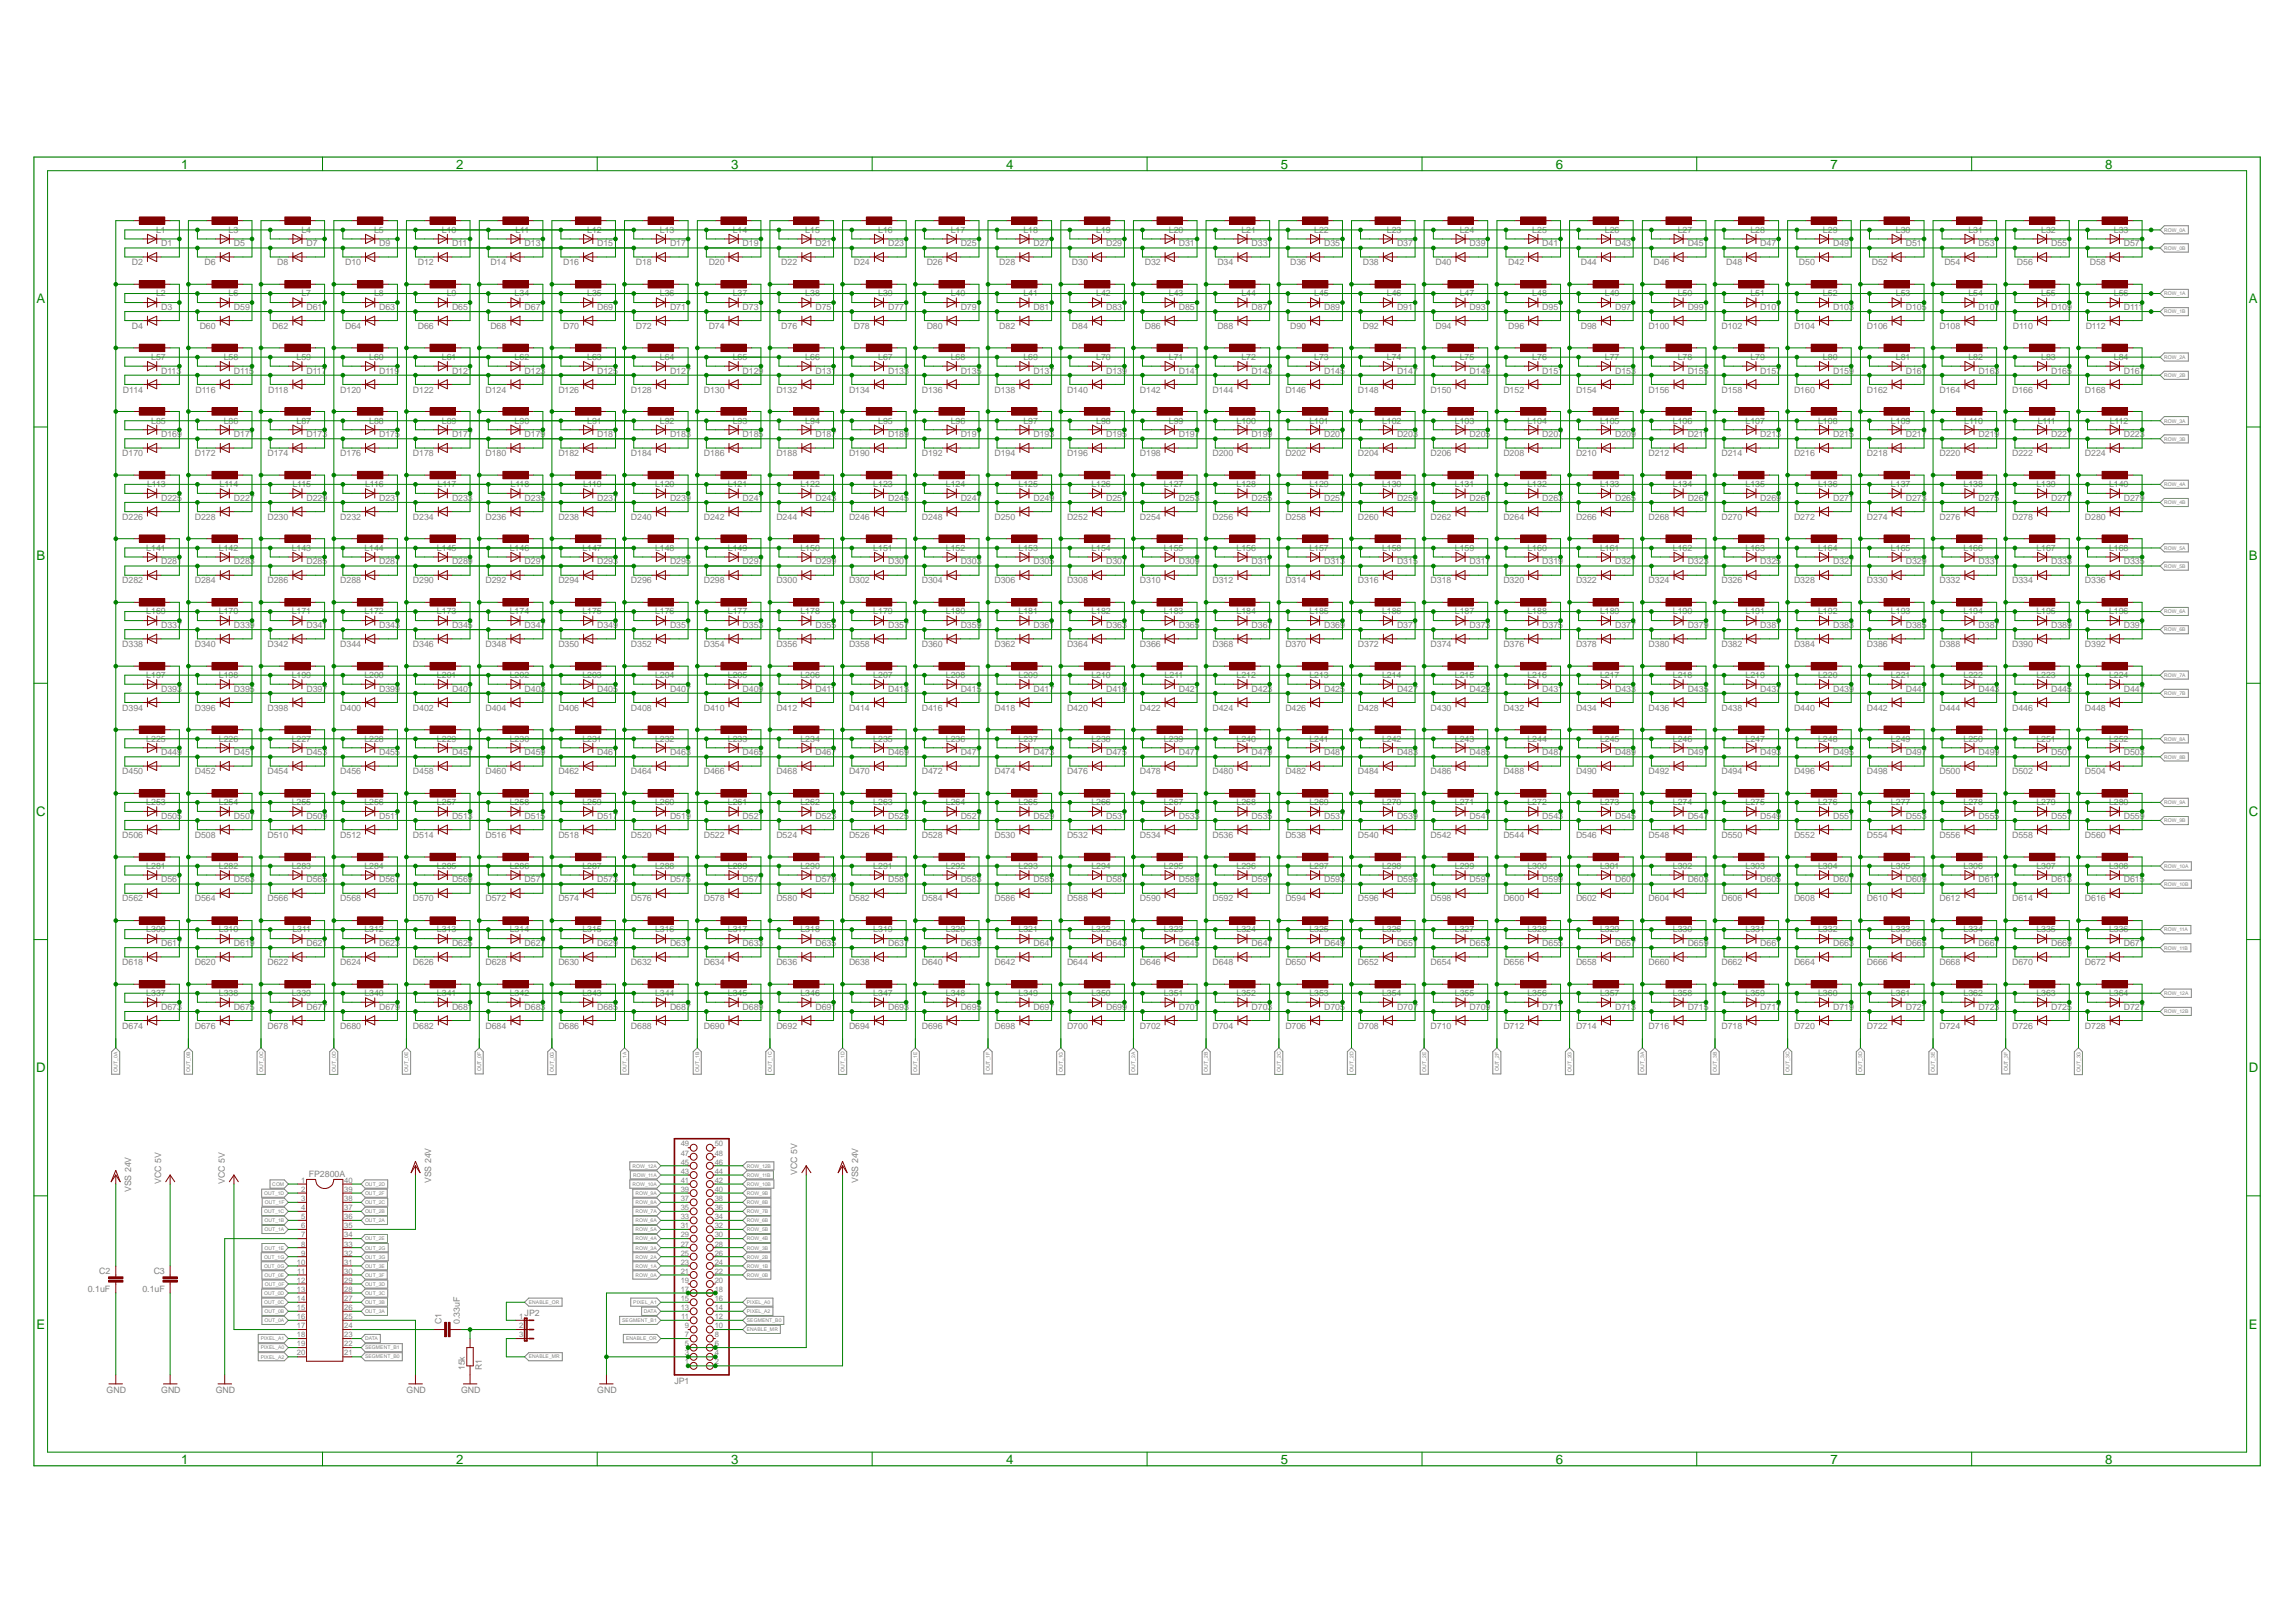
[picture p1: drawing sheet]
<svg xmlns="http://www.w3.org/2000/svg" width="420mm" height="297mm" viewBox="0 0 420 297" stroke-linecap="round" stroke-linejoin="round" font-family="sans-serif">
<defs><g id="words">
<g font-size="2.4" fill="#008000">
<text x="33.2" y="30.9">1</text>
<text x="83.5" y="30.9">2</text>
<text x="133.8" y="30.9">3</text>
<text x="184.2" y="30.9">4</text>
<text x="234.5" y="30.9">5</text>
<text x="284.8" y="30.9">6</text>
<text x="335.1" y="30.9">7</text>
<text x="385.4" y="30.9">8</text>
<text x="6.7" y="55.5">A</text>
<text x="411.7" y="55.5">A</text>
<text x="6.7" y="102.4">B</text>
<text x="411.7" y="102.4">B</text>
<text x="6.6" y="149.4">C</text>
<text x="411.7" y="149.4">C</text>
<text x="6.6" y="196.3">D</text>
<text x="411.7" y="196.3">D</text>
<text x="6.7" y="243.2">E</text>
<text x="411.7" y="243.2">E</text>
<text x="33.2" y="267.9">1</text>
<text x="83.5" y="267.9">2</text>
<text x="133.8" y="267.9">3</text>
<text x="184.2" y="267.9">4</text>
<text x="234.5" y="267.9">5</text>
<text x="284.8" y="267.9">6</text>
<text x="335.1" y="267.9">7</text>
<text x="385.4" y="267.9">8</text>
</g>
<g font-size="1.6" fill="#808080">
<text x="28.6" y="42.6">L1</text>
<text x="29.5" y="45.1">D1</text>
<text x="41.9" y="42.6">L3</text>
<text x="42.8" y="45.1">D5</text>
<text x="55.2" y="42.6">L4</text>
<text x="56.1" y="45.1">D7</text>
<text x="68.5" y="42.6">L5</text>
<text x="69.4" y="45.1">D9</text>
<text x="80.9" y="42.6">L10</text>
<text x="82.8" y="45.1">D11</text>
<text x="94.3" y="42.6">L11</text>
<text x="96" y="45.1">D13</text>
<text x="107.5" y="42.6">L12</text>
<text x="109.3" y="45.1">D15</text>
<text x="120.8" y="42.6">L13</text>
<text x="122.7" y="45.1">D17</text>
<text x="134.1" y="42.6">L14</text>
<text x="136" y="45.1">D19</text>
<text x="147.4" y="42.6">L15</text>
<text x="149.3" y="45.1">D21</text>
<text x="160.8" y="42.6">L16</text>
<text x="162.6" y="45.1">D23</text>
<text x="174.1" y="42.6">L17</text>
<text x="175.9" y="45.1">D25</text>
<text x="187.4" y="42.6">L18</text>
<text x="189.2" y="45.1">D27</text>
<text x="200.7" y="42.6">L19</text>
<text x="202.5" y="45.1">D29</text>
<text x="214" y="42.6">L20</text>
<text x="215.8" y="45.1">D31</text>
<text x="227.3" y="42.6">L21</text>
<text x="229.1" y="45.1">D33</text>
<text x="240.6" y="42.6">L22</text>
<text x="242.4" y="45.1">D35</text>
<text x="253.9" y="42.6">L23</text>
<text x="255.8" y="45.1">D37</text>
<text x="267.2" y="42.6">L24</text>
<text x="269.1" y="45.1">D39</text>
<text x="280.5" y="42.6">L25</text>
<text x="282.4" y="45.1">D41</text>
<text x="293.8" y="42.6">L26</text>
<text x="295.7" y="45.1">D43</text>
<text x="307.2" y="42.6">L27</text>
<text x="309" y="45.1">D45</text>
<text x="320.5" y="42.6">L28</text>
<text x="322.3" y="45.1">D47</text>
<text x="333.7" y="42.6">L29</text>
<text x="335.6" y="45.1">D49</text>
<text x="347.1" y="42.6">L30</text>
<text x="348.9" y="45.1">D51</text>
<text x="360.4" y="42.6">L31</text>
<text x="362.2" y="45.1">D53</text>
<text x="373.7" y="42.6">L32</text>
<text x="375.5" y="45.1">D55</text>
<text x="387" y="42.6">L33</text>
<text x="388.8" y="45.1">D57</text>
<text x="24.2" y="48.6">D2</text>
<text x="37.5" y="48.6">D6</text>
<text x="50.7" y="48.6">D8</text>
<text x="63.2" y="48.6">D10</text>
<text x="76.5" y="48.6">D12</text>
<text x="89.8" y="48.6">D14</text>
<text x="103.1" y="48.6">D16</text>
<text x="116.4" y="48.6">D18</text>
<text x="129.7" y="48.6">D20</text>
<text x="143" y="48.6">D22</text>
<text x="156.3" y="48.6">D24</text>
<text x="169.7" y="48.6">D26</text>
<text x="183" y="48.6">D28</text>
<text x="196.2" y="48.6">D30</text>
<text x="209.6" y="48.6">D32</text>
<text x="222.9" y="48.6">D34</text>
<text x="236.2" y="48.6">D36</text>
<text x="249.5" y="48.6">D38</text>
<text x="262.8" y="48.6">D40</text>
<text x="276.1" y="48.6">D42</text>
<text x="289.4" y="48.6">D44</text>
<text x="302.7" y="48.6">D46</text>
<text x="316" y="48.6">D48</text>
<text x="329.3" y="48.6">D50</text>
<text x="342.7" y="48.6">D52</text>
<text x="356" y="48.6">D54</text>
<text x="369.3" y="48.6">D56</text>
<text x="382.6" y="48.6">D58</text>
<text x="28.6" y="54.2">L2</text>
<text x="29.5" y="56.7">D3</text>
<text x="41.9" y="54.2">L6</text>
<text x="42.8" y="56.7">D59</text>
<text x="55.2" y="54.2">L7</text>
<text x="56.1" y="56.7">D61</text>
<text x="68.5" y="54.2">L8</text>
<text x="69.4" y="56.7">D63</text>
<text x="81.8" y="54.2">L9</text>
<text x="82.8" y="56.7">D65</text>
<text x="94.2" y="54.2">L34</text>
<text x="96" y="56.7">D67</text>
<text x="107.5" y="54.2">L35</text>
<text x="109.3" y="56.7">D69</text>
<text x="120.8" y="54.2">L36</text>
<text x="122.7" y="56.7">D71</text>
<text x="134.1" y="54.2">L37</text>
<text x="136" y="56.7">D73</text>
<text x="147.4" y="54.2">L38</text>
<text x="149.3" y="56.7">D75</text>
<text x="160.8" y="54.2">L39</text>
<text x="162.6" y="56.7">D77</text>
<text x="174.1" y="54.2">L40</text>
<text x="175.9" y="56.7">D79</text>
<text x="187.4" y="54.2">L41</text>
<text x="189.2" y="56.7">D81</text>
<text x="200.7" y="54.2">L42</text>
<text x="202.5" y="56.7">D83</text>
<text x="214" y="54.2">L43</text>
<text x="215.8" y="56.7">D85</text>
<text x="227.3" y="54.2">L44</text>
<text x="229.1" y="56.7">D87</text>
<text x="240.6" y="54.2">L45</text>
<text x="242.4" y="56.7">D89</text>
<text x="253.9" y="54.2">L46</text>
<text x="255.8" y="56.7">D91</text>
<text x="267.2" y="54.2">L47</text>
<text x="269.1" y="56.7">D93</text>
<text x="280.5" y="54.2">L48</text>
<text x="282.4" y="56.7">D95</text>
<text x="293.8" y="54.2">L49</text>
<text x="295.7" y="56.7">D97</text>
<text x="307.2" y="54.2">L50</text>
<text x="309" y="56.7">D99</text>
<text x="320.5" y="54.2">L51</text>
<text x="322.3" y="56.7">D101</text>
<text x="333.7" y="54.2">L52</text>
<text x="335.6" y="56.7">D103</text>
<text x="347.1" y="54.2">L53</text>
<text x="348.9" y="56.7">D105</text>
<text x="360.4" y="54.2">L54</text>
<text x="362.2" y="56.7">D107</text>
<text x="373.7" y="54.2">L55</text>
<text x="375.5" y="56.7">D109</text>
<text x="387" y="54.2">L56</text>
<text x="388.8" y="56.7">D111</text>
<text x="24.2" y="60.2">D4</text>
<text x="27.7" y="65.9">L57</text>
<text x="36.6" y="60.2">D60</text>
<text x="41" y="65.9">L58</text>
<text x="49.9" y="60.2">D62</text>
<text x="54.3" y="65.9">L59</text>
<text x="63.2" y="60.2">D64</text>
<text x="67.6" y="65.9">L60</text>
<text x="76.5" y="60.2">D66</text>
<text x="80.9" y="65.9">L61</text>
<text x="89.8" y="60.2">D68</text>
<text x="94.2" y="65.9">L62</text>
<text x="103.1" y="60.2">D70</text>
<text x="107.5" y="65.9">L63</text>
<text x="116.4" y="60.2">D72</text>
<text x="120.8" y="65.9">L64</text>
<text x="129.7" y="60.2">D74</text>
<text x="134.1" y="65.9">L65</text>
<text x="143" y="60.2">D76</text>
<text x="147.4" y="65.9">L66</text>
<text x="156.3" y="60.2">D78</text>
<text x="160.8" y="65.9">L67</text>
<text x="169.7" y="60.2">D80</text>
<text x="174.1" y="65.9">L68</text>
<text x="183" y="60.2">D82</text>
<text x="187.4" y="65.9">L69</text>
<text x="196.2" y="60.2">D84</text>
<text x="200.7" y="65.9">L70</text>
<text x="209.6" y="60.2">D86</text>
<text x="214" y="65.9">L71</text>
<text x="222.9" y="60.2">D88</text>
<text x="227.3" y="65.9">L72</text>
<text x="236.2" y="60.2">D90</text>
<text x="240.6" y="65.9">L73</text>
<text x="249.5" y="60.2">D92</text>
<text x="253.9" y="65.9">L74</text>
<text x="262.8" y="60.2">D94</text>
<text x="267.2" y="65.9">L75</text>
<text x="276.1" y="60.2">D96</text>
<text x="280.5" y="65.9">L76</text>
<text x="289.4" y="60.2">D98</text>
<text x="293.8" y="65.9">L77</text>
<text x="301.8" y="60.2">D100</text>
<text x="307.2" y="65.9">L78</text>
<text x="315.2" y="60.2">D102</text>
<text x="320.5" y="65.9">L79</text>
<text x="328.5" y="60.2">D104</text>
<text x="333.7" y="65.9">L80</text>
<text x="341.8" y="60.2">D106</text>
<text x="347.1" y="65.9">L81</text>
<text x="355.1" y="60.2">D108</text>
<text x="360.4" y="65.9">L82</text>
<text x="368.5" y="60.2">D110</text>
<text x="373.7" y="65.9">L83</text>
<text x="381.8" y="60.2">D112</text>
<text x="387" y="65.9">L84</text>
<text x="22.5" y="71.8">D114</text>
<text x="29.5" y="68.4">D113</text>
<text x="35.8" y="71.8">D116</text>
<text x="42.8" y="68.4">D115</text>
<text x="49.1" y="71.8">D118</text>
<text x="56.1" y="68.4">D117</text>
<text x="62.3" y="71.8">D120</text>
<text x="69.4" y="68.4">D119</text>
<text x="75.6" y="71.8">D122</text>
<text x="82.8" y="68.4">D121</text>
<text x="88.9" y="71.8">D124</text>
<text x="96" y="68.4">D123</text>
<text x="102.2" y="71.8">D126</text>
<text x="109.3" y="68.4">D125</text>
<text x="115.5" y="71.8">D128</text>
<text x="122.7" y="68.4">D127</text>
<text x="128.9" y="71.8">D130</text>
<text x="136" y="68.4">D129</text>
<text x="142.1" y="71.8">D132</text>
<text x="149.3" y="68.4">D131</text>
<text x="155.4" y="71.8">D134</text>
<text x="162.6" y="68.4">D133</text>
<text x="168.8" y="71.8">D136</text>
<text x="175.9" y="68.4">D135</text>
<text x="182.1" y="71.8">D138</text>
<text x="189.2" y="68.4">D137</text>
<text x="195.4" y="71.8">D140</text>
<text x="202.5" y="68.4">D139</text>
<text x="208.7" y="71.8">D142</text>
<text x="215.8" y="68.4">D141</text>
<text x="222" y="71.8">D144</text>
<text x="229.1" y="68.4">D143</text>
<text x="235.3" y="71.8">D146</text>
<text x="242.4" y="68.4">D145</text>
<text x="248.6" y="71.8">D148</text>
<text x="255.8" y="68.4">D147</text>
<text x="261.9" y="71.8">D150</text>
<text x="269.1" y="68.4">D149</text>
<text x="275.2" y="71.8">D152</text>
<text x="282.4" y="68.4">D151</text>
<text x="288.5" y="71.8">D154</text>
<text x="295.7" y="68.4">D153</text>
<text x="301.8" y="71.8">D156</text>
<text x="309" y="68.4">D155</text>
<text x="315.2" y="71.8">D158</text>
<text x="322.3" y="68.4">D157</text>
<text x="328.5" y="71.8">D160</text>
<text x="335.6" y="68.4">D159</text>
<text x="341.8" y="71.8">D162</text>
<text x="348.9" y="68.4">D161</text>
<text x="355.1" y="71.8">D164</text>
<text x="362.2" y="68.4">D163</text>
<text x="368.4" y="71.8">D166</text>
<text x="375.5" y="68.4">D165</text>
<text x="381.7" y="71.8">D168</text>
<text x="388.8" y="68.4">D167</text>
<text x="27.7" y="77.5">L85</text>
<text x="41" y="77.5">L86</text>
<text x="54.3" y="77.5">L87</text>
<text x="67.6" y="77.5">L88</text>
<text x="80.9" y="77.5">L89</text>
<text x="94.2" y="77.5">L90</text>
<text x="107.5" y="77.5">L91</text>
<text x="120.8" y="77.5">L92</text>
<text x="134.1" y="77.5">L93</text>
<text x="147.4" y="77.5">L94</text>
<text x="160.8" y="77.5">L95</text>
<text x="174.1" y="77.5">L96</text>
<text x="187.4" y="77.5">L97</text>
<text x="200.7" y="77.5">L98</text>
<text x="214" y="77.5">L99</text>
<text x="226.4" y="77.5">L100</text>
<text x="239.7" y="77.5">L101</text>
<text x="253" y="77.5">L102</text>
<text x="266.3" y="77.5">L103</text>
<text x="279.6" y="77.5">L104</text>
<text x="292.9" y="77.5">L105</text>
<text x="306.3" y="77.5">L106</text>
<text x="319.6" y="77.5">L107</text>
<text x="332.9" y="77.5">L108</text>
<text x="346.2" y="77.5">L109</text>
<text x="359.6" y="77.5">L110</text>
<text x="373.1" y="77.5">L111</text>
<text x="386.2" y="77.5">L112</text>
<text x="22.4" y="83.5">D170</text>
<text x="29.5" y="80">D169</text>
<text x="35.7" y="83.5">D172</text>
<text x="42.8" y="80">D171</text>
<text x="49" y="83.5">D174</text>
<text x="56.1" y="80">D173</text>
<text x="62.3" y="83.5">D176</text>
<text x="69.4" y="80">D175</text>
<text x="75.6" y="83.5">D178</text>
<text x="82.8" y="80">D177</text>
<text x="88.9" y="83.5">D180</text>
<text x="96" y="80">D179</text>
<text x="102.2" y="83.5">D182</text>
<text x="109.3" y="80">D181</text>
<text x="115.5" y="83.5">D184</text>
<text x="122.7" y="80">D183</text>
<text x="128.9" y="83.5">D186</text>
<text x="136" y="80">D185</text>
<text x="142.1" y="83.5">D188</text>
<text x="149.3" y="80">D187</text>
<text x="155.4" y="83.5">D190</text>
<text x="162.6" y="80">D189</text>
<text x="168.8" y="83.5">D192</text>
<text x="175.9" y="80">D191</text>
<text x="182.1" y="83.5">D194</text>
<text x="189.2" y="80">D193</text>
<text x="195.4" y="83.5">D196</text>
<text x="202.5" y="80">D195</text>
<text x="208.7" y="83.5">D198</text>
<text x="215.8" y="80">D197</text>
<text x="222" y="83.5">D200</text>
<text x="229.1" y="80">D199</text>
<text x="235.3" y="83.5">D202</text>
<text x="242.4" y="80">D201</text>
<text x="248.6" y="83.5">D204</text>
<text x="255.8" y="80">D203</text>
<text x="261.9" y="83.5">D206</text>
<text x="269.1" y="80">D205</text>
<text x="275.2" y="83.5">D208</text>
<text x="282.4" y="80">D207</text>
<text x="288.5" y="83.5">D210</text>
<text x="295.7" y="80">D209</text>
<text x="301.8" y="83.5">D212</text>
<text x="309" y="80">D211</text>
<text x="315.2" y="83.5">D214</text>
<text x="322.3" y="80">D213</text>
<text x="328.5" y="83.5">D216</text>
<text x="335.6" y="80">D215</text>
<text x="341.8" y="83.5">D218</text>
<text x="348.9" y="80">D217</text>
<text x="355.1" y="83.5">D220</text>
<text x="362.2" y="80">D219</text>
<text x="368.4" y="83.5">D222</text>
<text x="375.5" y="80">D221</text>
<text x="381.7" y="83.5">D224</text>
<text x="388.8" y="80">D223</text>
<text x="26.9" y="89.2">L113</text>
<text x="40.2" y="89.2">L114</text>
<text x="53.5" y="89.2">L115</text>
<text x="66.8" y="89.2">L116</text>
<text x="80.1" y="89.2">L117</text>
<text x="93.5" y="89.2">L118</text>
<text x="106.8" y="89.2">L119</text>
<text x="119.9" y="89.2">L120</text>
<text x="133.3" y="89.2">L121</text>
<text x="146.5" y="89.2">L122</text>
<text x="159.9" y="89.2">L123</text>
<text x="173.2" y="89.2">L124</text>
<text x="186.5" y="89.2">L125</text>
<text x="199.8" y="89.2">L126</text>
<text x="213.1" y="89.2">L127</text>
<text x="226.4" y="89.2">L128</text>
<text x="239.7" y="89.2">L129</text>
<text x="253" y="89.2">L130</text>
<text x="266.3" y="89.2">L131</text>
<text x="279.6" y="89.2">L132</text>
<text x="292.9" y="89.2">L133</text>
<text x="306.3" y="89.2">L134</text>
<text x="319.6" y="89.2">L135</text>
<text x="332.9" y="89.2">L136</text>
<text x="346.2" y="89.2">L137</text>
<text x="359.5" y="89.2">L138</text>
<text x="372.8" y="89.2">L139</text>
<text x="386.1" y="89.2">L140</text>
<text x="22.4" y="95.1">D226</text>
<text x="29.5" y="91.7">D225</text>
<text x="35.7" y="95.1">D228</text>
<text x="42.8" y="91.7">D227</text>
<text x="49" y="95.1">D230</text>
<text x="56.1" y="91.7">D229</text>
<text x="62.3" y="95.1">D232</text>
<text x="69.4" y="91.7">D231</text>
<text x="75.6" y="95.1">D234</text>
<text x="82.8" y="91.7">D233</text>
<text x="88.9" y="95.1">D236</text>
<text x="96" y="91.7">D235</text>
<text x="102.2" y="95.1">D238</text>
<text x="109.3" y="91.7">D237</text>
<text x="115.5" y="95.1">D240</text>
<text x="122.7" y="91.7">D239</text>
<text x="128.9" y="95.1">D242</text>
<text x="136" y="91.7">D241</text>
<text x="142.1" y="95.1">D244</text>
<text x="149.3" y="91.7">D243</text>
<text x="155.4" y="95.1">D246</text>
<text x="162.6" y="91.7">D245</text>
<text x="168.8" y="95.1">D248</text>
<text x="175.9" y="91.7">D247</text>
<text x="182.1" y="95.1">D250</text>
<text x="189.2" y="91.7">D249</text>
<text x="195.4" y="95.1">D252</text>
<text x="202.5" y="91.7">D251</text>
<text x="208.7" y="95.1">D254</text>
<text x="215.8" y="91.7">D253</text>
<text x="222" y="95.1">D256</text>
<text x="229.1" y="91.7">D255</text>
<text x="235.3" y="95.1">D258</text>
<text x="242.4" y="91.7">D257</text>
<text x="248.6" y="95.1">D260</text>
<text x="255.8" y="91.7">D259</text>
<text x="261.9" y="95.1">D262</text>
<text x="269.1" y="91.7">D261</text>
<text x="275.2" y="95.1">D264</text>
<text x="282.4" y="91.7">D263</text>
<text x="288.5" y="95.1">D266</text>
<text x="295.7" y="91.7">D265</text>
<text x="301.8" y="95.1">D268</text>
<text x="309" y="91.7">D267</text>
<text x="315.2" y="95.1">D270</text>
<text x="322.3" y="91.7">D269</text>
<text x="328.5" y="95.1">D272</text>
<text x="335.6" y="91.7">D271</text>
<text x="341.8" y="95.1">D274</text>
<text x="348.9" y="91.7">D273</text>
<text x="355.1" y="95.1">D276</text>
<text x="362.2" y="91.7">D275</text>
<text x="368.4" y="95.1">D278</text>
<text x="375.5" y="91.7">D277</text>
<text x="381.7" y="95.1">D280</text>
<text x="388.8" y="91.7">D279</text>
<text x="26.8" y="100.8">L141</text>
<text x="40.1" y="100.8">L142</text>
<text x="53.4" y="100.8">L143</text>
<text x="66.7" y="100.8">L144</text>
<text x="80" y="100.8">L145</text>
<text x="93.3" y="100.8">L146</text>
<text x="106.6" y="100.8">L147</text>
<text x="119.9" y="100.8">L148</text>
<text x="133.3" y="100.8">L149</text>
<text x="146.5" y="100.8">L150</text>
<text x="159.9" y="100.8">L151</text>
<text x="173.2" y="100.8">L152</text>
<text x="186.5" y="100.8">L153</text>
<text x="199.8" y="100.8">L154</text>
<text x="213.1" y="100.8">L155</text>
<text x="226.4" y="100.8">L156</text>
<text x="239.7" y="100.8">L157</text>
<text x="253" y="100.8">L158</text>
<text x="266.3" y="100.8">L159</text>
<text x="279.6" y="100.8">L160</text>
<text x="292.9" y="100.8">L161</text>
<text x="306.3" y="100.8">L162</text>
<text x="319.6" y="100.8">L163</text>
<text x="332.9" y="100.8">L164</text>
<text x="346.2" y="100.8">L165</text>
<text x="359.5" y="100.8">L166</text>
<text x="372.8" y="100.8">L167</text>
<text x="386.1" y="100.8">L168</text>
<text x="22.4" y="106.8">D282</text>
<text x="29.5" y="103.3">D281</text>
<text x="35.7" y="106.8">D284</text>
<text x="42.8" y="103.3">D283</text>
<text x="49" y="106.8">D286</text>
<text x="56.1" y="103.3">D285</text>
<text x="62.3" y="106.8">D288</text>
<text x="69.4" y="103.3">D287</text>
<text x="75.6" y="106.8">D290</text>
<text x="82.8" y="103.3">D289</text>
<text x="88.9" y="106.8">D292</text>
<text x="96" y="103.3">D291</text>
<text x="102.2" y="106.8">D294</text>
<text x="109.3" y="103.3">D293</text>
<text x="115.5" y="106.8">D296</text>
<text x="122.7" y="103.3">D295</text>
<text x="128.9" y="106.8">D298</text>
<text x="136" y="103.3">D297</text>
<text x="142.1" y="106.8">D300</text>
<text x="149.3" y="103.3">D299</text>
<text x="155.4" y="106.8">D302</text>
<text x="162.6" y="103.3">D301</text>
<text x="168.8" y="106.8">D304</text>
<text x="175.9" y="103.3">D303</text>
<text x="182.1" y="106.8">D306</text>
<text x="189.2" y="103.3">D305</text>
<text x="195.4" y="106.8">D308</text>
<text x="202.5" y="103.3">D307</text>
<text x="208.7" y="106.8">D310</text>
<text x="215.8" y="103.3">D309</text>
<text x="222" y="106.8">D312</text>
<text x="229.1" y="103.3">D311</text>
<text x="235.3" y="106.8">D314</text>
<text x="242.4" y="103.3">D313</text>
<text x="248.6" y="106.8">D316</text>
<text x="255.8" y="103.3">D315</text>
<text x="261.9" y="106.8">D318</text>
<text x="269.1" y="103.3">D317</text>
<text x="275.2" y="106.8">D320</text>
<text x="282.4" y="103.3">D319</text>
<text x="288.5" y="106.8">D322</text>
<text x="295.7" y="103.3">D321</text>
<text x="301.8" y="106.8">D324</text>
<text x="309" y="103.3">D323</text>
<text x="315.2" y="106.8">D326</text>
<text x="322.3" y="103.3">D325</text>
<text x="328.5" y="106.8">D328</text>
<text x="335.6" y="103.3">D327</text>
<text x="341.8" y="106.8">D330</text>
<text x="348.9" y="103.3">D329</text>
<text x="355.1" y="106.8">D332</text>
<text x="362.2" y="103.3">D331</text>
<text x="368.4" y="106.8">D334</text>
<text x="375.5" y="103.3">D333</text>
<text x="381.7" y="106.8">D336</text>
<text x="388.8" y="103.3">D335</text>
<text x="26.8" y="112.4">L169</text>
<text x="40.1" y="112.4">L170</text>
<text x="53.4" y="112.4">L171</text>
<text x="66.7" y="112.4">L172</text>
<text x="80" y="112.4">L173</text>
<text x="93.3" y="112.4">L174</text>
<text x="106.6" y="112.4">L175</text>
<text x="119.9" y="112.4">L176</text>
<text x="133.3" y="112.4">L177</text>
<text x="146.5" y="112.4">L178</text>
<text x="159.9" y="112.4">L179</text>
<text x="173.2" y="112.4">L180</text>
<text x="186.5" y="112.4">L181</text>
<text x="199.8" y="112.4">L182</text>
<text x="213.1" y="112.4">L183</text>
<text x="226.4" y="112.4">L184</text>
<text x="239.7" y="112.4">L185</text>
<text x="253" y="112.4">L186</text>
<text x="266.3" y="112.4">L187</text>
<text x="279.6" y="112.4">L188</text>
<text x="292.9" y="112.4">L189</text>
<text x="306.3" y="112.4">L190</text>
<text x="319.6" y="112.4">L191</text>
<text x="332.9" y="112.4">L192</text>
<text x="346.2" y="112.4">L193</text>
<text x="359.5" y="112.4">L194</text>
<text x="372.8" y="112.4">L195</text>
<text x="386.1" y="112.4">L196</text>
<text x="22.4" y="118.4">D338</text>
<text x="29.5" y="114.9">D337</text>
<text x="35.7" y="118.4">D340</text>
<text x="42.8" y="114.9">D339</text>
<text x="49" y="118.4">D342</text>
<text x="56.1" y="114.9">D341</text>
<text x="62.3" y="118.4">D344</text>
<text x="69.4" y="114.9">D343</text>
<text x="75.6" y="118.4">D346</text>
<text x="82.8" y="114.9">D345</text>
<text x="88.9" y="118.4">D348</text>
<text x="96" y="114.9">D347</text>
<text x="102.2" y="118.4">D350</text>
<text x="109.3" y="114.9">D349</text>
<text x="115.5" y="118.4">D352</text>
<text x="122.7" y="114.9">D351</text>
<text x="128.9" y="118.4">D354</text>
<text x="136" y="114.9">D353</text>
<text x="142.1" y="118.4">D356</text>
<text x="149.3" y="114.9">D355</text>
<text x="155.4" y="118.4">D358</text>
<text x="162.6" y="114.9">D357</text>
<text x="168.8" y="118.4">D360</text>
<text x="175.9" y="114.9">D359</text>
<text x="182.1" y="118.4">D362</text>
<text x="189.2" y="114.9">D361</text>
<text x="195.4" y="118.4">D364</text>
<text x="202.5" y="114.9">D363</text>
<text x="208.7" y="118.4">D366</text>
<text x="215.8" y="114.9">D365</text>
<text x="222" y="118.4">D368</text>
<text x="229.1" y="114.9">D367</text>
<text x="235.3" y="118.4">D370</text>
<text x="242.4" y="114.9">D369</text>
<text x="248.6" y="118.4">D372</text>
<text x="255.8" y="114.9">D371</text>
<text x="261.9" y="118.4">D374</text>
<text x="269.1" y="114.9">D373</text>
<text x="275.2" y="118.4">D376</text>
<text x="282.4" y="114.9">D375</text>
<text x="288.5" y="118.4">D378</text>
<text x="295.7" y="114.9">D377</text>
<text x="301.8" y="118.4">D380</text>
<text x="309" y="114.9">D379</text>
<text x="315.2" y="118.4">D382</text>
<text x="322.3" y="114.9">D381</text>
<text x="328.5" y="118.4">D384</text>
<text x="335.6" y="114.9">D383</text>
<text x="341.8" y="118.4">D386</text>
<text x="348.9" y="114.9">D385</text>
<text x="355.1" y="118.4">D388</text>
<text x="362.2" y="114.9">D387</text>
<text x="368.4" y="118.4">D390</text>
<text x="375.5" y="114.9">D389</text>
<text x="381.7" y="118.4">D392</text>
<text x="388.8" y="114.9">D391</text>
<text x="26.8" y="124.1">L197</text>
<text x="40.1" y="124.1">L198</text>
<text x="53.4" y="124.1">L199</text>
<text x="66.7" y="124.1">L200</text>
<text x="80" y="124.1">L201</text>
<text x="93.3" y="124.1">L202</text>
<text x="106.6" y="124.1">L203</text>
<text x="119.9" y="124.1">L204</text>
<text x="133.3" y="124.1">L205</text>
<text x="146.5" y="124.1">L206</text>
<text x="159.9" y="124.1">L207</text>
<text x="173.2" y="124.1">L208</text>
<text x="186.5" y="124.1">L209</text>
<text x="199.8" y="124.1">L210</text>
<text x="213.2" y="124.1">L211</text>
<text x="226.4" y="124.1">L212</text>
<text x="239.7" y="124.1">L213</text>
<text x="253" y="124.1">L214</text>
<text x="266.3" y="124.1">L215</text>
<text x="279.6" y="124.1">L216</text>
<text x="292.9" y="124.1">L217</text>
<text x="306.3" y="124.1">L218</text>
<text x="319.6" y="124.1">L219</text>
<text x="332.9" y="124.1">L220</text>
<text x="346.2" y="124.1">L221</text>
<text x="359.5" y="124.1">L222</text>
<text x="372.8" y="124.1">L223</text>
<text x="386.1" y="124.1">L224</text>
<text x="22.4" y="130">D394</text>
<text x="29.5" y="126.6">D393</text>
<text x="35.7" y="130">D396</text>
<text x="42.8" y="126.6">D395</text>
<text x="49" y="130">D398</text>
<text x="56.1" y="126.6">D397</text>
<text x="62.3" y="130">D400</text>
<text x="69.4" y="126.6">D399</text>
<text x="75.6" y="130">D402</text>
<text x="82.8" y="126.6">D401</text>
<text x="88.9" y="130">D404</text>
<text x="96" y="126.6">D403</text>
<text x="102.2" y="130">D406</text>
<text x="109.3" y="126.6">D405</text>
<text x="115.5" y="130">D408</text>
<text x="122.7" y="126.6">D407</text>
<text x="128.9" y="130">D410</text>
<text x="136" y="126.6">D409</text>
<text x="142.1" y="130">D412</text>
<text x="149.3" y="126.6">D411</text>
<text x="155.4" y="130">D414</text>
<text x="162.6" y="126.6">D413</text>
<text x="168.8" y="130">D416</text>
<text x="175.9" y="126.6">D415</text>
<text x="182.1" y="130">D418</text>
<text x="189.2" y="126.6">D417</text>
<text x="195.4" y="130">D420</text>
<text x="202.5" y="126.6">D419</text>
<text x="208.7" y="130">D422</text>
<text x="215.8" y="126.6">D421</text>
<text x="222" y="130">D424</text>
<text x="229.1" y="126.6">D423</text>
<text x="235.3" y="130">D426</text>
<text x="242.4" y="126.6">D425</text>
<text x="248.6" y="130">D428</text>
<text x="255.8" y="126.6">D427</text>
<text x="261.9" y="130">D430</text>
<text x="269.1" y="126.6">D429</text>
<text x="275.2" y="130">D432</text>
<text x="282.4" y="126.6">D431</text>
<text x="288.5" y="130">D434</text>
<text x="295.7" y="126.6">D433</text>
<text x="301.8" y="130">D436</text>
<text x="309" y="126.6">D435</text>
<text x="315.2" y="130">D438</text>
<text x="322.3" y="126.6">D437</text>
<text x="328.5" y="130">D440</text>
<text x="335.6" y="126.6">D439</text>
<text x="341.8" y="130">D442</text>
<text x="348.9" y="126.6">D441</text>
<text x="355.1" y="130">D444</text>
<text x="362.2" y="126.6">D443</text>
<text x="368.4" y="130">D446</text>
<text x="375.5" y="126.6">D445</text>
<text x="381.7" y="130">D448</text>
<text x="388.8" y="126.6">D447</text>
<text x="26.8" y="135.7">L225</text>
<text x="40.1" y="135.7">L226</text>
<text x="53.4" y="135.7">L227</text>
<text x="66.7" y="135.7">L228</text>
<text x="80" y="135.7">L229</text>
<text x="93.3" y="135.7">L230</text>
<text x="106.6" y="135.7">L231</text>
<text x="119.9" y="135.7">L232</text>
<text x="133.3" y="135.7">L233</text>
<text x="146.5" y="135.7">L234</text>
<text x="159.9" y="135.7">L235</text>
<text x="173.2" y="135.7">L236</text>
<text x="186.5" y="135.7">L237</text>
<text x="199.8" y="135.7">L238</text>
<text x="213.1" y="135.7">L239</text>
<text x="226.4" y="135.7">L240</text>
<text x="239.7" y="135.7">L241</text>
<text x="253" y="135.7">L242</text>
<text x="266.3" y="135.7">L243</text>
<text x="279.6" y="135.7">L244</text>
<text x="292.9" y="135.7">L245</text>
<text x="306.3" y="135.7">L246</text>
<text x="319.6" y="135.7">L247</text>
<text x="332.9" y="135.7">L248</text>
<text x="346.2" y="135.7">L249</text>
<text x="359.5" y="135.7">L250</text>
<text x="372.8" y="135.7">L251</text>
<text x="386.1" y="135.7">L252</text>
<text x="22.4" y="141.7">D450</text>
<text x="29.5" y="138.2">D449</text>
<text x="35.7" y="141.7">D452</text>
<text x="42.8" y="138.2">D451</text>
<text x="49" y="141.7">D454</text>
<text x="56.1" y="138.2">D453</text>
<text x="62.3" y="141.7">D456</text>
<text x="69.4" y="138.2">D455</text>
<text x="75.6" y="141.7">D458</text>
<text x="82.8" y="138.2">D457</text>
<text x="88.9" y="141.7">D460</text>
<text x="96" y="138.2">D459</text>
<text x="102.2" y="141.7">D462</text>
<text x="109.3" y="138.2">D461</text>
<text x="115.5" y="141.7">D464</text>
<text x="122.7" y="138.2">D463</text>
<text x="128.9" y="141.7">D466</text>
<text x="136" y="138.2">D465</text>
<text x="142.1" y="141.7">D468</text>
<text x="149.3" y="138.2">D467</text>
<text x="155.4" y="141.7">D470</text>
<text x="162.6" y="138.2">D469</text>
<text x="168.8" y="141.7">D472</text>
<text x="175.9" y="138.2">D471</text>
<text x="182.1" y="141.7">D474</text>
<text x="189.2" y="138.2">D473</text>
<text x="195.4" y="141.7">D476</text>
<text x="202.5" y="138.2">D475</text>
<text x="208.7" y="141.7">D478</text>
<text x="215.8" y="138.2">D477</text>
<text x="222" y="141.7">D480</text>
<text x="229.1" y="138.2">D479</text>
<text x="235.3" y="141.7">D482</text>
<text x="242.4" y="138.2">D481</text>
<text x="248.6" y="141.7">D484</text>
<text x="255.8" y="138.2">D483</text>
<text x="261.9" y="141.7">D486</text>
<text x="269.1" y="138.2">D485</text>
<text x="275.2" y="141.7">D488</text>
<text x="282.4" y="138.2">D487</text>
<text x="288.5" y="141.7">D490</text>
<text x="295.7" y="138.2">D489</text>
<text x="301.8" y="141.7">D492</text>
<text x="309" y="138.2">D491</text>
<text x="315.2" y="141.7">D494</text>
<text x="322.3" y="138.2">D493</text>
<text x="328.5" y="141.7">D496</text>
<text x="335.6" y="138.2">D495</text>
<text x="341.8" y="141.7">D498</text>
<text x="348.9" y="138.2">D497</text>
<text x="355.1" y="141.7">D500</text>
<text x="362.2" y="138.2">D499</text>
<text x="368.4" y="141.7">D502</text>
<text x="375.5" y="138.2">D501</text>
<text x="381.7" y="141.7">D504</text>
<text x="388.8" y="138.2">D503</text>
<text x="26.8" y="147.4">L253</text>
<text x="29.5" y="149.9">D505</text>
<text x="40.1" y="147.4">L254</text>
<text x="42.8" y="149.9">D507</text>
<text x="53.4" y="147.4">L255</text>
<text x="56.1" y="149.9">D509</text>
<text x="66.7" y="147.4">L256</text>
<text x="69.4" y="149.9">D511</text>
<text x="80" y="147.4">L257</text>
<text x="82.8" y="149.9">D513</text>
<text x="93.3" y="147.4">L258</text>
<text x="96" y="149.9">D515</text>
<text x="106.6" y="147.4">L259</text>
<text x="109.3" y="149.9">D517</text>
<text x="119.9" y="147.4">L260</text>
<text x="122.7" y="149.9">D519</text>
<text x="133.3" y="147.4">L261</text>
<text x="136" y="149.9">D521</text>
<text x="146.5" y="147.4">L262</text>
<text x="149.3" y="149.9">D523</text>
<text x="159.9" y="147.4">L263</text>
<text x="162.6" y="149.9">D525</text>
<text x="173.2" y="147.4">L264</text>
<text x="175.9" y="149.9">D527</text>
<text x="186.5" y="147.4">L265</text>
<text x="189.2" y="149.9">D529</text>
<text x="199.8" y="147.4">L266</text>
<text x="202.5" y="149.9">D531</text>
<text x="213.1" y="147.4">L267</text>
<text x="215.8" y="149.9">D533</text>
<text x="226.4" y="147.4">L268</text>
<text x="229.1" y="149.9">D535</text>
<text x="239.7" y="147.4">L269</text>
<text x="242.4" y="149.9">D537</text>
<text x="253" y="147.4">L270</text>
<text x="255.8" y="149.9">D539</text>
<text x="266.3" y="147.4">L271</text>
<text x="269.1" y="149.9">D541</text>
<text x="279.6" y="147.4">L272</text>
<text x="282.4" y="149.9">D543</text>
<text x="292.9" y="147.4">L273</text>
<text x="295.7" y="149.9">D545</text>
<text x="306.3" y="147.4">L274</text>
<text x="309" y="149.9">D547</text>
<text x="319.6" y="147.4">L275</text>
<text x="322.3" y="149.9">D549</text>
<text x="332.9" y="147.4">L276</text>
<text x="335.6" y="149.9">D551</text>
<text x="346.2" y="147.4">L277</text>
<text x="348.9" y="149.9">D553</text>
<text x="359.5" y="147.4">L278</text>
<text x="362.2" y="149.9">D555</text>
<text x="372.8" y="147.4">L279</text>
<text x="375.5" y="149.9">D557</text>
<text x="386.1" y="147.4">L280</text>
<text x="388.8" y="149.9">D559</text>
<text x="22.4" y="153.3">D506</text>
<text x="35.7" y="153.3">D508</text>
<text x="49" y="153.3">D510</text>
<text x="62.3" y="153.3">D512</text>
<text x="75.6" y="153.3">D514</text>
<text x="88.9" y="153.3">D516</text>
<text x="102.2" y="153.3">D518</text>
<text x="115.5" y="153.3">D520</text>
<text x="128.9" y="153.3">D522</text>
<text x="142.1" y="153.3">D524</text>
<text x="155.4" y="153.3">D526</text>
<text x="168.8" y="153.3">D528</text>
<text x="182.1" y="153.3">D530</text>
<text x="195.4" y="153.3">D532</text>
<text x="208.7" y="153.3">D534</text>
<text x="222" y="153.3">D536</text>
<text x="235.3" y="153.3">D538</text>
<text x="248.6" y="153.3">D540</text>
<text x="261.9" y="153.3">D542</text>
<text x="275.2" y="153.3">D544</text>
<text x="288.5" y="153.3">D546</text>
<text x="301.8" y="153.3">D548</text>
<text x="315.2" y="153.3">D550</text>
<text x="328.5" y="153.3">D552</text>
<text x="341.8" y="153.3">D554</text>
<text x="355.1" y="153.3">D556</text>
<text x="368.4" y="153.3">D558</text>
<text x="381.7" y="153.3">D560</text>
<text x="26.8" y="159">L281</text>
<text x="29.5" y="161.5">D561</text>
<text x="40.1" y="159">L282</text>
<text x="42.8" y="161.5">D563</text>
<text x="53.4" y="159">L283</text>
<text x="56.1" y="161.5">D565</text>
<text x="66.7" y="159">L284</text>
<text x="69.4" y="161.5">D567</text>
<text x="80" y="159">L285</text>
<text x="82.8" y="161.5">D569</text>
<text x="93.3" y="159">L286</text>
<text x="96" y="161.5">D571</text>
<text x="106.6" y="159">L287</text>
<text x="109.3" y="161.5">D573</text>
<text x="119.9" y="159">L288</text>
<text x="122.7" y="161.5">D575</text>
<text x="133.3" y="159">L289</text>
<text x="136" y="161.5">D577</text>
<text x="146.5" y="159">L290</text>
<text x="149.3" y="161.5">D579</text>
<text x="159.9" y="159">L291</text>
<text x="162.6" y="161.5">D581</text>
<text x="173.2" y="159">L292</text>
<text x="175.9" y="161.5">D583</text>
<text x="186.5" y="159">L293</text>
<text x="189.2" y="161.5">D585</text>
<text x="199.8" y="159">L294</text>
<text x="202.5" y="161.5">D587</text>
<text x="213.1" y="159">L295</text>
<text x="215.8" y="161.5">D589</text>
<text x="226.4" y="159">L296</text>
<text x="229.1" y="161.5">D591</text>
<text x="239.7" y="159">L297</text>
<text x="242.4" y="161.5">D593</text>
<text x="253" y="159">L298</text>
<text x="255.8" y="161.5">D595</text>
<text x="266.3" y="159">L299</text>
<text x="269.1" y="161.5">D597</text>
<text x="279.6" y="159">L300</text>
<text x="282.4" y="161.5">D599</text>
<text x="292.9" y="159">L301</text>
<text x="295.7" y="161.5">D601</text>
<text x="306.3" y="159">L302</text>
<text x="309" y="161.5">D603</text>
<text x="319.6" y="159">L303</text>
<text x="322.3" y="161.5">D605</text>
<text x="332.9" y="159">L304</text>
<text x="335.6" y="161.5">D607</text>
<text x="346.2" y="159">L305</text>
<text x="348.9" y="161.5">D609</text>
<text x="359.5" y="159">L306</text>
<text x="362.2" y="161.5">D611</text>
<text x="372.8" y="159">L307</text>
<text x="375.5" y="161.5">D613</text>
<text x="386.1" y="159">L308</text>
<text x="388.8" y="161.5">D615</text>
<text x="22.4" y="165">D562</text>
<text x="35.7" y="165">D564</text>
<text x="49" y="165">D566</text>
<text x="62.3" y="165">D568</text>
<text x="75.6" y="165">D570</text>
<text x="88.9" y="165">D572</text>
<text x="102.2" y="165">D574</text>
<text x="115.5" y="165">D576</text>
<text x="128.9" y="165">D578</text>
<text x="142.1" y="165">D580</text>
<text x="155.4" y="165">D582</text>
<text x="168.8" y="165">D584</text>
<text x="182.1" y="165">D586</text>
<text x="195.4" y="165">D588</text>
<text x="208.7" y="165">D590</text>
<text x="222" y="165">D592</text>
<text x="235.3" y="165">D594</text>
<text x="248.6" y="165">D596</text>
<text x="261.9" y="165">D598</text>
<text x="275.2" y="165">D600</text>
<text x="288.5" y="165">D602</text>
<text x="301.8" y="165">D604</text>
<text x="315.2" y="165">D606</text>
<text x="328.5" y="165">D608</text>
<text x="341.8" y="165">D610</text>
<text x="355.1" y="165">D612</text>
<text x="368.4" y="165">D614</text>
<text x="381.7" y="165">D616</text>
<text x="26.8" y="170.6">L309</text>
<text x="29.5" y="173.1">D617</text>
<text x="40.1" y="170.6">L310</text>
<text x="42.8" y="173.1">D619</text>
<text x="53.5" y="170.6">L311</text>
<text x="56.1" y="173.1">D621</text>
<text x="66.7" y="170.6">L312</text>
<text x="69.4" y="173.1">D623</text>
<text x="80" y="170.6">L313</text>
<text x="82.8" y="173.1">D625</text>
<text x="93.3" y="170.6">L314</text>
<text x="96" y="173.1">D627</text>
<text x="106.6" y="170.6">L315</text>
<text x="109.3" y="173.1">D629</text>
<text x="119.9" y="170.6">L316</text>
<text x="122.7" y="173.1">D631</text>
<text x="133.3" y="170.6">L317</text>
<text x="136" y="173.1">D633</text>
<text x="146.5" y="170.6">L318</text>
<text x="149.3" y="173.1">D635</text>
<text x="159.9" y="170.6">L319</text>
<text x="162.6" y="173.1">D637</text>
<text x="173.2" y="170.6">L320</text>
<text x="175.9" y="173.1">D639</text>
<text x="186.5" y="170.6">L321</text>
<text x="189.2" y="173.1">D641</text>
<text x="199.8" y="170.6">L322</text>
<text x="202.5" y="173.1">D643</text>
<text x="213.1" y="170.6">L323</text>
<text x="215.8" y="173.1">D645</text>
<text x="226.4" y="170.6">L324</text>
<text x="229.1" y="173.1">D647</text>
<text x="239.7" y="170.6">L325</text>
<text x="242.4" y="173.1">D649</text>
<text x="253" y="170.6">L326</text>
<text x="255.8" y="173.1">D651</text>
<text x="266.3" y="170.6">L327</text>
<text x="269.1" y="173.1">D653</text>
<text x="279.6" y="170.6">L328</text>
<text x="282.4" y="173.1">D655</text>
<text x="292.9" y="170.6">L329</text>
<text x="295.7" y="173.1">D657</text>
<text x="306.3" y="170.6">L330</text>
<text x="309" y="173.1">D659</text>
<text x="319.6" y="170.6">L331</text>
<text x="322.3" y="173.1">D661</text>
<text x="332.9" y="170.6">L332</text>
<text x="335.6" y="173.1">D663</text>
<text x="346.2" y="170.6">L333</text>
<text x="348.9" y="173.1">D665</text>
<text x="359.5" y="170.6">L334</text>
<text x="362.2" y="173.1">D667</text>
<text x="372.8" y="170.6">L335</text>
<text x="375.5" y="173.1">D669</text>
<text x="386.1" y="170.6">L336</text>
<text x="388.8" y="173.1">D671</text>
<text x="22.4" y="176.6">D618</text>
<text x="35.7" y="176.6">D620</text>
<text x="49" y="176.6">D622</text>
<text x="62.3" y="176.6">D624</text>
<text x="75.6" y="176.6">D626</text>
<text x="88.9" y="176.6">D628</text>
<text x="102.2" y="176.6">D630</text>
<text x="115.5" y="176.6">D632</text>
<text x="128.9" y="176.6">D634</text>
<text x="142.1" y="176.6">D636</text>
<text x="155.4" y="176.6">D638</text>
<text x="168.8" y="176.6">D640</text>
<text x="182.1" y="176.6">D642</text>
<text x="195.4" y="176.6">D644</text>
<text x="208.7" y="176.6">D646</text>
<text x="222" y="176.6">D648</text>
<text x="235.3" y="176.6">D650</text>
<text x="248.6" y="176.6">D652</text>
<text x="261.9" y="176.6">D654</text>
<text x="275.2" y="176.6">D656</text>
<text x="288.5" y="176.6">D658</text>
<text x="301.8" y="176.6">D660</text>
<text x="315.2" y="176.6">D662</text>
<text x="328.5" y="176.6">D664</text>
<text x="341.8" y="176.6">D666</text>
<text x="355.1" y="176.6">D668</text>
<text x="368.4" y="176.6">D670</text>
<text x="381.7" y="176.6">D672</text>
<text x="26.8" y="182.3">L337</text>
<text x="29.5" y="184.8">D673</text>
<text x="40.1" y="182.3">L338</text>
<text x="42.8" y="184.8">D675</text>
<text x="53.4" y="182.3">L339</text>
<text x="56.1" y="184.8">D677</text>
<text x="66.7" y="182.3">L340</text>
<text x="69.4" y="184.8">D679</text>
<text x="80" y="182.3">L341</text>
<text x="82.8" y="184.8">D681</text>
<text x="93.3" y="182.3">L342</text>
<text x="96" y="184.8">D683</text>
<text x="106.6" y="182.3">L343</text>
<text x="109.3" y="184.8">D685</text>
<text x="119.9" y="182.3">L344</text>
<text x="122.7" y="184.8">D687</text>
<text x="133.3" y="182.3">L345</text>
<text x="136" y="184.8">D689</text>
<text x="146.5" y="182.3">L346</text>
<text x="149.3" y="184.8">D691</text>
<text x="159.9" y="182.3">L347</text>
<text x="162.6" y="184.8">D693</text>
<text x="173.2" y="182.3">L348</text>
<text x="175.9" y="184.8">D695</text>
<text x="186.5" y="182.3">L349</text>
<text x="189.2" y="184.8">D697</text>
<text x="199.8" y="182.3">L350</text>
<text x="202.5" y="184.8">D699</text>
<text x="213.1" y="182.3">L351</text>
<text x="215.8" y="184.8">D701</text>
<text x="226.4" y="182.3">L352</text>
<text x="229.1" y="184.8">D703</text>
<text x="239.7" y="182.3">L353</text>
<text x="242.4" y="184.8">D705</text>
<text x="253" y="182.3">L354</text>
<text x="255.8" y="184.8">D707</text>
<text x="266.3" y="182.3">L355</text>
<text x="269.1" y="184.8">D709</text>
<text x="279.6" y="182.3">L356</text>
<text x="282.4" y="184.8">D711</text>
<text x="292.9" y="182.3">L357</text>
<text x="295.7" y="184.8">D713</text>
<text x="306.3" y="182.3">L358</text>
<text x="309" y="184.8">D715</text>
<text x="319.6" y="182.3">L359</text>
<text x="322.3" y="184.8">D717</text>
<text x="332.9" y="182.3">L360</text>
<text x="335.6" y="184.8">D719</text>
<text x="346.2" y="182.3">L361</text>
<text x="348.9" y="184.8">D721</text>
<text x="359.5" y="182.3">L362</text>
<text x="362.2" y="184.8">D723</text>
<text x="372.8" y="182.3">L363</text>
<text x="375.5" y="184.8">D725</text>
<text x="386.1" y="182.3">L364</text>
<text x="388.8" y="184.8">D727</text>
<text x="22.4" y="188.3">D674</text>
<text x="35.7" y="188.3">D676</text>
<text x="49" y="188.3">D678</text>
<text x="62.3" y="188.3">D680</text>
<text x="75.6" y="188.3">D682</text>
<text x="88.9" y="188.3">D684</text>
<text x="102.2" y="188.3">D686</text>
<text x="115.5" y="188.3">D688</text>
<text x="128.9" y="188.3">D690</text>
<text x="142.1" y="188.3">D692</text>
<text x="155.4" y="188.3">D694</text>
<text x="168.8" y="188.3">D696</text>
<text x="182.1" y="188.3">D698</text>
<text x="195.4" y="188.3">D700</text>
<text x="208.7" y="188.3">D702</text>
<text x="222" y="188.3">D704</text>
<text x="235.3" y="188.3">D706</text>
<text x="248.6" y="188.3">D708</text>
<text x="261.9" y="188.3">D710</text>
<text x="275.2" y="188.3">D712</text>
<text x="288.5" y="188.3">D714</text>
<text x="301.8" y="188.3">D716</text>
<text x="315.2" y="188.3">D718</text>
<text x="328.5" y="188.3">D720</text>
<text x="341.8" y="188.3">D722</text>
<text x="355.1" y="188.3">D724</text>
<text x="368.4" y="188.3">D726</text>
<text x="381.7" y="188.3">D728</text>
<text x="56.5" y="215.5">FP2800A</text>
<text x="146" y="215.1" transform="rotate(-90 146 215.1)">VCC 5V</text>
<text x="24" y="218.2" transform="rotate(-90 24 218.2)">VSS 24V</text>
<text x="29.5" y="216.7" transform="rotate(-90 29.5 216.7)">VCC 5V</text>
<text x="41.1" y="216.7" transform="rotate(-90 41.1 216.7)">VCC 5V</text>
<text x="78.9" y="216.5" transform="rotate(-90 78.9 216.5)">VSS 24V</text>
<text x="157.1" y="216.5" transform="rotate(-90 157.1 216.5)">VSS 24V</text>
<text x="18.1" y="233.1">C2</text>
<text x="28.1" y="233.1">C3</text>
<text x="16.1" y="236.4">0.1uF</text>
<text x="26.1" y="236.4">0.1uF</text>
<text x="80.8" y="242.3" transform="rotate(-90 80.8 242.3)">C1</text>
<text x="84.2" y="242.3" transform="rotate(-90 84.2 242.3)">0.33uF</text>
<text x="96" y="240.8">JP2</text>
<text x="85.1" y="250.8" transform="rotate(-90 85.1 250.8)">15k</text>
<text x="88.2" y="250.8" transform="rotate(-90 88.2 250.8)">R1</text>
<text x="19.5" y="255">GND</text>
<text x="29.5" y="255">GND</text>
<text x="39.5" y="255">GND</text>
<text x="74.4" y="255">GND</text>
<text x="84.4" y="255">GND</text>
<text x="109.3" y="255">GND</text>
<text x="123.5" y="253.2">JP1</text>
</g>
<g font-size="1.4" fill="#808080">
<text x="124.6" y="209.8">49</text>
<text x="130.8" y="209.8">50</text>
<text x="124.6" y="214.8">43</text>
<text x="124.6" y="213.1">45</text>
<text x="124.6" y="211.5">47</text>
<text x="130.8" y="214.8">44</text>
<text x="130.8" y="213.1">46</text>
<text x="130.8" y="211.5">48</text>
<text x="55.1" y="216.5">1</text>
<text x="55.1" y="218.1">2</text>
<text x="55.1" y="219.8">3</text>
<text x="55.1" y="221.4">4</text>
<text x="63" y="221.4">37</text>
<text x="63" y="219.8">38</text>
<text x="63" y="218.1">39</text>
<text x="63" y="216.5">40</text>
<text x="124.6" y="221.4">35</text>
<text x="124.6" y="219.8">37</text>
<text x="124.6" y="218.1">39</text>
<text x="124.6" y="216.5">41</text>
<text x="130.8" y="221.4">36</text>
<text x="130.8" y="219.8">38</text>
<text x="130.8" y="218.1">40</text>
<text x="130.8" y="216.5">42</text>
<text x="55.1" y="223.1">5</text>
<text x="55.1" y="224.8">6</text>
<text x="55.1" y="226.4">7</text>
<text x="63" y="226.4">34</text>
<text x="63" y="224.8">35</text>
<text x="63" y="223.1">36</text>
<text x="124.6" y="226.4">29</text>
<text x="124.6" y="224.8">31</text>
<text x="124.6" y="223.1">33</text>
<text x="130.8" y="226.4">30</text>
<text x="130.8" y="224.8">32</text>
<text x="130.8" y="223.1">34</text>
<text x="54.3" y="231.4">10</text>
<text x="54.4" y="233.1">11</text>
<text x="55.1" y="228.1">8</text>
<text x="55.1" y="229.8">9</text>
<text x="63" y="233.1">30</text>
<text x="63" y="231.4">31</text>
<text x="63" y="229.8">32</text>
<text x="63" y="228.1">33</text>
<text x="124.6" y="233.1">21</text>
<text x="124.6" y="231.4">23</text>
<text x="124.6" y="229.8">25</text>
<text x="124.6" y="228.1">27</text>
<text x="130.8" y="233.1">22</text>
<text x="130.8" y="231.4">24</text>
<text x="130.8" y="229.8">26</text>
<text x="130.8" y="228.1">28</text>
<text x="54.3" y="234.8">12</text>
<text x="54.3" y="236.4">13</text>
<text x="54.3" y="238.1">14</text>
<text x="54.3" y="239.8">15</text>
<text x="63" y="239.8">26</text>
<text x="63" y="238.1">27</text>
<text x="63" y="236.4">28</text>
<text x="63" y="234.8">29</text>
<text x="124.6" y="239.8">13</text>
<text x="124.6" y="238.1">15</text>
<text x="124.6" y="236.4">17</text>
<text x="124.6" y="234.8">19</text>
<text x="130.8" y="239.8">14</text>
<text x="130.8" y="238.1">16</text>
<text x="130.8" y="236.4">18</text>
<text x="130.8" y="234.8">20</text>
<text x="54.3" y="241.4">16</text>
<text x="54.3" y="243.1">17</text>
<text x="54.3" y="244.7">18</text>
<text x="63" y="244.7">23</text>
<text x="63" y="243.1">24</text>
<text x="63" y="241.4">25</text>
<text x="95.1" y="241.4">1</text>
<text x="95.1" y="243.1">2</text>
<text x="95.1" y="244.7">3</text>
<text x="124.7" y="241.4">11</text>
<text x="125.4" y="244.7">7</text>
<text x="125.4" y="243.1">9</text>
<text x="130.8" y="244.7">8</text>
<text x="130.8" y="243.1">10</text>
<text x="130.8" y="241.4">12</text>
<text x="54.3" y="246.4">19</text>
<text x="54.3" y="248.1">20</text>
<text x="63" y="246.4">22</text>
<text x="63" y="248.1">21</text>
<text x="125.4" y="249.7">1</text>
<text x="125.4" y="248.1">3</text>
<text x="125.4" y="246.4">5</text>
<text x="130.8" y="249.7">2</text>
<text x="130.8" y="248.1">4</text>
<text x="130.8" y="246.4">6</text>
</g>
<g font-size=".9" fill="#808080">
<text x="396.2" y="42.4">ROW_0A</text>
<text x="396.2" y="45.7">ROW_0B</text>
<text x="396.2" y="54.1">ROW_1A</text>
<text x="396.2" y="57.4">ROW_1B</text>
<text x="396.2" y="65.7">ROW_2A</text>
<text x="396.2" y="69">ROW_2B</text>
<text x="396.2" y="77.3">ROW_3A</text>
<text x="396.2" y="80.6">ROW_3B</text>
<text x="396.2" y="89">ROW_4A</text>
<text x="396.2" y="92.3">ROW_4B</text>
<text x="396.2" y="100.6">ROW_5A</text>
<text x="396.2" y="103.9">ROW_5B</text>
<text x="396.2" y="112.3">ROW_6A</text>
<text x="396.2" y="115.6">ROW_6B</text>
<text x="396.2" y="123.9">ROW_7A</text>
<text x="396.2" y="127.2">ROW_7B</text>
<text x="396.2" y="135.6">ROW_8A</text>
<text x="396.2" y="138.9">ROW_8B</text>
<text x="396.2" y="147.2">ROW_9A</text>
<text x="396.2" y="150.5">ROW_9B</text>
<text x="396.2" y="158.8">ROW_10A</text>
<text x="396.2" y="162.1">ROW_10B</text>
<text x="396.2" y="170.5">ROW_11A</text>
<text x="396.2" y="173.8">ROW_11B</text>
<text x="396.2" y="182.1">ROW_12A</text>
<text x="396.2" y="185.4">ROW_12B</text>
<text x="21.5" y="196.1" transform="rotate(-90 21.5 196.1)">OUT_0A</text>
<text x="34.8" y="196.1" transform="rotate(-90 34.8 196.1)">OUT_0B</text>
<text x="48.2" y="196.2" transform="rotate(-90 48.2 196.2)">OUT_0C</text>
<text x="61.5" y="196.2" transform="rotate(-90 61.5 196.2)">OUT_0D</text>
<text x="74.7" y="196.1" transform="rotate(-90 74.7 196.1)">OUT_0E</text>
<text x="88.1" y="196" transform="rotate(-90 88.1 196)">OUT_0F</text>
<text x="101.4" y="196.2" transform="rotate(-90 101.4 196.2)">OUT_0G</text>
<text x="114.7" y="196.1" transform="rotate(-90 114.7 196.1)">OUT_1A</text>
<text x="128" y="196.1" transform="rotate(-90 128 196.1)">OUT_1B</text>
<text x="141.3" y="196.2" transform="rotate(-90 141.3 196.2)">OUT_1C</text>
<text x="154.6" y="196.2" transform="rotate(-90 154.6 196.2)">OUT_1D</text>
<text x="167.9" y="196.1" transform="rotate(-90 167.9 196.1)">OUT_1E</text>
<text x="181.2" y="196" transform="rotate(-90 181.2 196)">OUT_1F</text>
<text x="194.6" y="196.2" transform="rotate(-90 194.6 196.2)">OUT_1G</text>
<text x="207.8" y="196.1" transform="rotate(-90 207.8 196.1)">OUT_2A</text>
<text x="221.1" y="196.1" transform="rotate(-90 221.1 196.1)">OUT_2B</text>
<text x="234.5" y="196.2" transform="rotate(-90 234.5 196.2)">OUT_2C</text>
<text x="247.8" y="196.2" transform="rotate(-90 247.8 196.2)">OUT_2D</text>
<text x="261.1" y="196.1" transform="rotate(-90 261.1 196.1)">OUT_2E</text>
<text x="274.4" y="196" transform="rotate(-90 274.4 196)">OUT_2F</text>
<text x="287.7" y="196.2" transform="rotate(-90 287.7 196.2)">OUT_2G</text>
<text x="301" y="196.1" transform="rotate(-90 301 196.1)">OUT_3A</text>
<text x="314.3" y="196.1" transform="rotate(-90 314.3 196.1)">OUT_3B</text>
<text x="327.6" y="196.2" transform="rotate(-90 327.6 196.2)">OUT_3C</text>
<text x="340.9" y="196.2" transform="rotate(-90 340.9 196.2)">OUT_3D</text>
<text x="354.2" y="196.1" transform="rotate(-90 354.2 196.1)">OUT_3E</text>
<text x="367.6" y="196" transform="rotate(-90 367.6 196)">OUT_3F</text>
<text x="380.9" y="196.2" transform="rotate(-90 380.9 196.2)">OUT_3G</text>
<text x="115.8" y="213.7">ROW_12A</text>
<text x="115.9" y="215.4">ROW_11A</text>
<text x="136.7" y="215.4">ROW_11B</text>
<text x="136.7" y="213.7">ROW_12B</text>
<text x="48.4" y="218.7">OUT_1D</text>
<text x="48.5" y="220.4">OUT_1F</text>
<text x="49.9" y="217">COM</text>
<text x="66.8" y="217">OUT_2D</text>
<text x="66.8" y="218.7">OUT_2F</text>
<text x="66.8" y="220.3">OUT_2C</text>
<text x="115.8" y="217">ROW_10A</text>
<text x="116.3" y="220.4">ROW_8A</text>
<text x="116.3" y="218.7">ROW_9A</text>
<text x="136.7" y="220.3">ROW_8B</text>
<text x="136.7" y="218.7">ROW_9B</text>
<text x="136.7" y="217">ROW_10B</text>
<text x="48.4" y="222">OUT_1C</text>
<text x="48.4" y="225.4">OUT_1A</text>
<text x="48.4" y="223.7">OUT_1B</text>
<text x="66.8" y="222">OUT_2B</text>
<text x="66.8" y="223.7">OUT_2A</text>
<text x="66.8" y="227">OUT_2E</text>
<text x="116.3" y="227">ROW_4A</text>
<text x="116.3" y="225.4">ROW_5A</text>
<text x="116.3" y="223.7">ROW_6A</text>
<text x="116.3" y="222">ROW_7A</text>
<text x="136.7" y="227">ROW_4B</text>
<text x="136.7" y="225.3">ROW_5B</text>
<text x="136.7" y="223.7">ROW_6B</text>
<text x="136.7" y="222">ROW_7B</text>
<text x="48.3" y="232">OUT_0G</text>
<text x="48.3" y="230.4">OUT_1G</text>
<text x="48.4" y="233.7">OUT_0E</text>
<text x="48.4" y="228.7">OUT_1E</text>
<text x="66.8" y="228.7">OUT_2G</text>
<text x="66.8" y="230.3">OUT_3G</text>
<text x="66.8" y="232">OUT_3E</text>
<text x="66.8" y="233.7">OUT_3F</text>
<text x="116.3" y="233.7">ROW_0A</text>
<text x="116.3" y="232">ROW_1A</text>
<text x="116.3" y="230.4">ROW_2A</text>
<text x="116.3" y="228.7">ROW_3A</text>
<text x="136.7" y="233.7">ROW_0B</text>
<text x="136.7" y="232">ROW_1B</text>
<text x="136.7" y="230.3">ROW_2B</text>
<text x="136.7" y="228.7">ROW_3B</text>
<text x="48.4" y="238.7">OUT_0C</text>
<text x="48.4" y="237">OUT_0D</text>
<text x="48.5" y="235.3">OUT_0F</text>
<text x="66.8" y="235.3">OUT_3D</text>
<text x="66.8" y="237">OUT_3C</text>
<text x="66.8" y="238.7">OUT_3B</text>
<text x="96.8" y="238.7">ENABLE_OR</text>
<text x="115.9" y="238.7">PIXEL_A1</text>
<text x="136.7" y="238.7">PIXEL_A0</text>
<text x="47.7" y="245.3">PIXEL_A1</text>
<text x="48.4" y="242">OUT_0A</text>
<text x="48.4" y="240.3">OUT_0B</text>
<text x="66.8" y="245.3">DATA</text>
<text x="66.8" y="240.3">OUT_3A</text>
<text x="113.9" y="242">SEGMENT_B1</text>
<text x="114.6" y="245.3">ENABLE_OR</text>
<text x="117.9" y="240.3">DATA</text>
<text x="136.7" y="242">SEGMENT_B0</text>
<text x="136.7" y="240.3">PIXEL_A2</text>
<text x="136.7" y="243.7">ENABLE_MR</text>
<text x="47.7" y="247">PIXEL_A0</text>
<text x="47.7" y="248.7">PIXEL_A2</text>
<text x="66.8" y="247">SEGMENT_B1</text>
<text x="66.8" y="248.6">SEGMENT_B0</text>
<text x="96.8" y="248.6">ENABLE_MR</text>
</g>
</g></defs>
<g fill="none" stroke="#808080" stroke-width=".18">
<path d="M395.5 42.1l.7-.8h4.4v1.5h-4.4zM395.5 53.7l.7-.7h4.4v1.4h-4.4zM395.5 57l.7-.7h4.4v1.5h-4.4zM396.2 44.6h4.4v1.5h-4.4l-.7-.7zM395.5 65.4l.7-.8h4.4v1.5h-4.4zM395.5 68.7l.7-.8h4.4v1.5h-4.4zM395.5 77l.7-.8h4.4v1.5h-4.4zM395.5 80.3l.7-.7h4.4v1.5h-4.4zM395.5 88.6l.7-.7h4.4v1.5h-4.4zM395.5 91.9l.7-.7h4.4v1.5h-4.4zM395.5 100.3l.7-.8h4.4v1.5h-4.4zM395.5 103.6l.7-.7h4.4v1.5h-4.4z"/>
<path d="M395.5 111.9l.7-.7h4.4v1.4h-4.4zM395.5 115.2l.7-.7h4.4v1.5h-4.4zM395.5 123.6l.7-.8h4.4v1.5h-4.4zM395.5 126.9l.7-.7h4.4v1.4h-4.4zM395.5 135.2l.7-.7h4.4v1.5h-4.4zM395.5 138.5l.7-.7h4.4v1.5h-4.4zM395.5 146.9l.7-.8h4.4v1.5h-4.4zM395.5 150.2l.7-.8h4.4v1.5h-4.4zM395.5 158.5l.7-.8h5v1.6h-5zM395.5 161.8l.7-.7h5v1.5h-5zM395.5 170.1l.7-.7h4.9v1.5h-4.9zM395.5 173.4l.7-.7h4.9v1.5h-4.9z"/>
<path d="M20.4 192.5l.8-.7 .7 .7v4.1h-1.5zM33.7 192.5l.8-.7 .8 .7v4.1h-1.6zM47.8 191.8l.7 .7v4.1h-1.4v-4.1zM60.4 192.5l.7-.7 .7 .7v4.1h-1.4zM73.6 192.5l.8-.7 .8 .7v4.1h-1.6zM87 192.5l.7-.7 .8 .7v4.1h-1.5zM100.3 192.5l.7-.7 .8 .7v4.2h-1.5zM113.6 192.5l.7-.7 .8 .7v4.1h-1.5zM126.9 192.5l.8-.7 .7 .7v4.1h-1.5zM140.2 192.5l.8-.7 .7 .7v4.1h-1.5zM153.5 192.5l.8-.7 .7 .7v4.1h-1.5zM166.8 192.5l.8-.7 .7 .7v4.1h-1.5z"/>
<path d="M180.1 192.5l.8-.7 .7 .7v4.1h-1.5zM193.5 192.5l.7-.7 .7 .7v4.2h-1.4zM206.7 192.5l.8-.7 .8 .7v4.1h-1.6zM220.1 192.5l.7-.7 .8 .7v4.1h-1.5zM233.4 192.5l.7-.7 .8 .7v4.1h-1.5zM246.7 192.5l.7-.7 .8 .7v4.1h-1.5zM260 192.5l.7-.7 .8 .7v4.1h-1.5zM273.3 192.5l.8-.7 .7 .7v4.1h-1.5zM286.6 192.5l.7-.7 .8 .7v4.2h-1.5zM299.9 192.5l.8-.7 .7 .7v4.1h-1.5zM313.2 192.5l.8-.7 .7 .7v4.1h-1.5zM326.5 192.5l.8-.7 .7 .7v4.1h-1.5z"/>
<path d="M339.8 192.5l.8-.7 .7 .7v4.1h-1.5zM353.1 192.5l.8-.7 .8 .7v4.1h-1.6zM366.5 192.5l.7-.7 .7 .7v4.1h-1.4zM379.8 192.5l.7-.7 .7 .7v4.2h-1.4zM395.5 181.8l.7-.8h5v1.5h-5zM396.2 184.4h5v1.4h-5l-.7-.7zM47.9 217.6h4.2l.7 .8-.7 .7h-4.2zM48 219.3h4.1l.7 .7-.7 .8h-4.1zM49.4 215.9h2.7l.7 .8-.7 .8h-2.7zM66.1 218.4l.7-.8h4.1v1.5h-4.1zM66.8 215.9h4.2v1.6h-4.2l-.7-.8zM66.8 219.3h4.2v1.5h-4.2l-.7-.8z"/>
<path d="M115.3 215.9h5l.7 .8-.7 .8h-5zM115.3 212.6h5l.7 .8-.7 .7h-5zM115.4 214.3h4.9l.7 .8-.7 .7h-4.9zM115.9 219.3h4.4l.7 .7-.7 .8h-4.4zM115.9 217.6h4.4l.7 .8-.7 .7h-4.4zM136 216.7l.7-.8h5v1.6h-5zM136 213.4l.7-.8h5v1.5h-5zM136 218.4l.7-.8h4.4v1.5h-4.4zM136 215.1l.7-.8h4.9v1.5h-4.9zM47.8 230.9h4.3l.7 .8-.7 .7h-4.3zM47.8 229.3h4.3l.7 .7-.7 .8h-4.3zM47.9 237.6h4.2l.7 .7-.7 .8h-4.2z"/>
<path d="M47.9 220.9h4.2l.7 .8-.7 .8h-4.2zM47.9 235.9h4.2l.7 .7-.7 .8h-4.2zM48 239.2h4.1l.7 .8-.7 .7h-4.1zM48 222.6h4.1l.7 .8-.7 .7h-4.1zM48 224.3h4.1l.7 .7-.7 .8h-4.1zM48 227.6h4.1l.7 .7-.7 .8h-4.1zM48 232.6h4.1l.7 .7-.7 .8h-4.1zM48 234.3h4.1l.7 .7-.7 .8h-4.1zM66.1 236.6l.7-.7h4.2v1.5h-4.2zM66.1 230l.7-.7h4.3v1.5h-4.3zM66.8 239.2h4.1v1.5h-4.1l-.7-.7zM66.8 237.6h4.1v1.5h-4.1l-.7-.8z"/>
<path d="M66.8 234.3h4.2v1.5h-4.2l-.7-.8zM66.8 232.6h4.1v1.5h-4.1l-.7-.8zM66.8 230.9h4.1v1.5h-4.1l-.7-.7zM66.8 227.6h4.3v1.5h-4.3l-.7-.8zM66.8 222.6h4.1v1.5h-4.1l-.7-.7zM66.8 220.9h4.1v1.6h-4.1l-.7-.8zM66.8 225.9h4.1v1.5h-4.1l-.7-.7zM96 238.3l.8-.7h6.1v1.5h-6.1zM115.5 237.6h4.8l.7 .7-.7 .8h-4.8zM115.9 224.3h4.4l.7 .7-.7 .8h-4.4zM115.9 232.6h4.4l.7 .7-.7 .8h-4.4zM115.9 230.9h4.4l.7 .8-.7 .7h-4.4z"/>
<path d="M115.9 229.3h4.4l.7 .7-.7 .8h-4.4zM115.9 227.6h4.4l.7 .7-.7 .8h-4.4zM115.9 222.6h4.4l.7 .8-.7 .7h-4.4zM115.9 220.9h4.4l.7 .8-.7 .8h-4.4zM115.9 225.9h4.4l.7 .8-.7 .7h-4.4zM117.5 239.2h2.8l.7 .8-.7 .7h-2.8zM136 240l.7-.8h4.8v1.5h-4.8zM136 223.4l.7-.8h4.4v1.5h-4.4zM136 238.3l.7-.7h4.8v1.5h-4.8zM136 233.3l.7-.7h4.4v1.5h-4.4zM136 231.7l.7-.8h4.4v1.5h-4.4zM136 230l.7-.7h4.4v1.5h-4.4z"/>
<path d="M136 228.3l.7-.7h4.4v1.5h-4.4zM136 225l.7-.7h4.4v1.5h-4.4zM136 221.7l.7-.8h4.4v1.6h-4.4zM136 220l.7-.7h4.4v1.5h-4.4zM136.7 225.9h4.4v1.5h-4.4l-.7-.7zM47.3 244.2h4.8l.7 .8-.7 .7h-4.8zM47.3 245.9h4.8l.7 .7-.7 .8h-4.8zM47.3 247.6h4.8l.7 .7-.7 .7h-4.8zM48 240.9h4.1l.7 .7-.7 .8h-4.1zM66.1 246.6l.7-.7h6.8v1.5h-6.8zM66.8 244.2h2.8v1.5h-2.8l-.7-.7zM66.8 247.6h6.8v1.4h-6.8l-.7-.7z"/>
<path d="M96.8 247.6h6.1v1.4h-6.1l-.8-.7zM113.4 240.9h6.9l.7 .7-.7 .8h-6.9zM114.1 244.2h6.2l.7 .8-.7 .7h-6.2zM136 241.6l.7-.7h6.8v1.5h-6.8zM136 243.3l.7-.7h6.2v1.5h-6.2z"/>
</g>
<g fill="none" stroke="#800000" stroke-width=".18">
<path d="M21.2 215.1v1.6M21.2 214.2l.8 2.1-.8-1.2-.8 1.2zM31.1 215.1v1.6M31.1 215.1l.9 1.2M31.1 215.1l-.8 1.2M42.8 215.1l.8 1.2M42.8 215.1l-.8 1.2M42.8 215.1v1.6M54.5 216.7h1.6M54.5 218.4h1.6M56.1 215.9h1.7a1.67 1.67 0 0 0 1.6 1.6 1.67 1.67 0 0 0 1.7-1.6h1.7v33.2h-6.7zM62.8 216.7h1.6"/>
<path d="M62.8 218.4h1.6M76.1 213.4v1.7M76.1 212.6l.8 2-.8-1.2-.8 1.2zM126 216.7h.4M126 218.4h.4M126 215.1h.4M126 213.4h.4M126 211.7h.4M126 210.1h.4M130.6 216.7h.4M130.6 218.4h.4M130.6 215.1h.4"/>
<path d="M130.6 213.4h.4M130.6 211.7h.4M130.6 210.1h.4M147.6 213.4l.9 1.2M147.6 213.4l-.8 1.2M147.6 213.4v1.7M154.3 212.6l.8 2-.8-1.2-.9 1.2zM154.3 213.4v1.7M19.9 234.3h2.6v.4h-2.6zM19.9 233.7h2.6v.3h-2.6zM21.2 231.7v2M21.2 234.7v1.9"/>
<path d="M29.8 234.3h2.7v.4h-2.7zM29.8 233.7h2.7v.3h-2.7zM31.1 231.7v2M31.1 234.7v1.9M54.5 220h1.6M54.5 221.7h1.6M54.5 223.4h1.6M54.5 225h1.6M54.5 226.7h1.6M54.5 228.3h1.6M54.5 230h1.6M54.5 231.7h1.6"/>
<path d="M54.5 233.3h1.6M54.5 235h1.6M54.5 236.6h1.6M54.5 238.3h1.6M54.5 240h1.6M62.8 220h1.6M62.8 221.7h1.6M62.8 223.4h1.6M62.8 225h1.6M62.8 226.7h1.6M62.8 228.3h1.6M62.8 230h1.6"/>
<path d="M62.8 231.7h1.6M62.8 233.3h1.6M62.8 235h1.6M62.8 236.6h1.6M62.8 238.3h1.6M62.8 240h1.6M126 220h.4M126 221.7h.4M126 223.4h.4M126 225h.4M126 226.7h.4M126 228.3h.4"/>
<path d="M126 230h.4M126 231.7h.4M126 233.3h.4M126 235h.4M126 236.6h.4M126 238.3h.4M126 240h.4M130.6 220h.4M130.6 221.7h.4M130.6 223.4h.4M130.6 225h.4M130.6 226.7h.4"/>
<path d="M130.6 228.3h.4M130.6 230h.4M130.6 231.7h.4M130.6 233.3h.4M130.6 235h.4M130.6 236.6h.4M130.6 238.3h.4M130.6 240h.4M19.9 253.3h2.5M21.2 251.6v1.7M29.9 253.3h2.5M31.1 251.6v1.7"/>
<path d="M39.9 253.3h2.5M41.1 251.6v1.7M54.5 241.6h1.6M54.5 243.3h1.6M54.5 245h1.6M54.5 246.6h1.6M54.5 248.3h1.6M62.8 241.6h1.6M62.8 243.3h1.6M62.8 245h1.6M62.8 246.6h1.6M62.8 248.3h1.6"/>
<path d="M74.8 253.3h2.5M76.1 251.6v1.7M79.4 243.3h2M81.4 242h.3v2.6h-.3zM82.1 242h.3v2.6h-.3zM82.4 243.3h2M84.8 253.3h2.5M85.5 246.6h1.1v3.4h-1.1zM86.1 245v1.6M86.1 250v3.3M94.4 241.6h2.5M94.4 243.3h2.5"/>
<path d="M94.4 245h2.5M109.8 253.3h2.5M111 251.6v1.7M126 241.6h.4M126 243.3h.4M126 245h.4M126 246.6h.4M126 248.3h.4M126 250h.4M130.6 241.6h.4M130.6 243.3h.4M130.6 245h.4"/>
<path d="M130.6 246.6h.4M130.6 248.3h.4M130.6 250h.4"/>
<circle cx="127" cy="218.4" r=".63"/>
<circle cx="127" cy="211.7" r=".63"/>
<circle cx="127" cy="216.7" r=".63"/>
<circle cx="127" cy="213.4" r=".63"/>
<circle cx="127" cy="210.1" r=".63"/>
<circle cx="127" cy="215.1" r=".63"/>
<circle cx="130" cy="218.4" r=".63"/>
<circle cx="130" cy="211.7" r=".63"/>
<circle cx="130" cy="216.7" r=".63"/>
<circle cx="130" cy="215.1" r=".63"/>
<circle cx="130" cy="213.4" r=".63"/>
<circle cx="130" cy="210.1" r=".63"/>
<circle cx="127" cy="236.6" r=".63"/>
<circle cx="127" cy="230" r=".63"/>
<circle cx="127" cy="228.3" r=".63"/>
<circle cx="127" cy="235" r=".63"/>
<circle cx="127" cy="240" r=".63"/>
<circle cx="127" cy="238.3" r=".63"/>
<circle cx="127" cy="225" r=".63"/>
<circle cx="127" cy="223.4" r=".63"/>
<circle cx="127" cy="231.7" r=".63"/>
<circle cx="127" cy="226.7" r=".63"/>
<circle cx="127" cy="221.7" r=".63"/>
<circle cx="127" cy="233.3" r=".63"/>
<circle cx="127" cy="220" r=".63"/>
<circle cx="130" cy="223.4" r=".63"/>
<circle cx="130" cy="220" r=".63"/>
<circle cx="130" cy="236.6" r=".63"/>
<circle cx="130" cy="231.7" r=".63"/>
<circle cx="130" cy="228.3" r=".63"/>
<circle cx="130" cy="226.7" r=".63"/>
<circle cx="130" cy="221.7" r=".63"/>
<circle cx="130" cy="233.3" r=".63"/>
<circle cx="130" cy="230" r=".63"/>
<circle cx="130" cy="225" r=".63"/>
<circle cx="130" cy="240" r=".63"/>
<circle cx="130" cy="238.3" r=".63"/>
<circle cx="130" cy="235" r=".63"/>
<circle cx="127" cy="243.3" r=".63"/>
<circle cx="127" cy="246.6" r=".63"/>
<circle cx="127" cy="248.3" r=".63"/>
<circle cx="127" cy="250" r=".63"/>
<circle cx="127" cy="245" r=".63"/>
<circle cx="127" cy="241.6" r=".63"/>
<circle cx="130" cy="245" r=".63"/>
<circle cx="130" cy="241.6" r=".63"/>
<circle cx="130" cy="250" r=".63"/>
<circle cx="130" cy="246.6" r=".63"/>
<circle cx="130" cy="243.3" r=".63"/>
<circle cx="130" cy="248.3" r=".63"/>
</g>
<path d="M123.5 208.4h10v43.2h-10zM96 241.3h.5v4.1h-.5zM96.9 245h.8M96.9 243.3h.8M96.9 241.6h.8" fill="none" stroke="#800000" stroke-width=".3"/>
<path d="M19.9 234.5h2.6M19.9 233.8h2.6M29.8 234.5h2.7M29.8 233.8h2.7M81.6 242v2.6M82.2 242v2.6" fill="none" stroke="#800000" stroke-width=".34"/>
<path d="M25.5 39.7h4.7v1.4h-4.7z" fill-rule="evenodd" fill="#800000"/>
<path d="M25.5 39.7h4.7v1.4h-4.7zM24.5 40.4h1.7M29.5 40.4h1.6" fill="none" stroke="#800000" stroke-width=".18"/>
<path d="M38.8 39.7h4.7v1.4h-4.7z" fill-rule="evenodd" fill="#800000"/>
<path d="M38.8 39.7h4.7v1.4h-4.7zM37.8 40.4h1.7M42.8 40.4h1.7" fill="none" stroke="#800000" stroke-width=".18"/>
<path d="M52.1 39.7h4.7v1.4h-4.7z" fill-rule="evenodd" fill="#800000"/>
<path d="M52.1 39.7h4.7v1.4h-4.7zM51.1 40.4h1.7M56.1 40.4h1.7" fill="none" stroke="#800000" stroke-width=".18"/>
<path d="M65.4 39.7h4.7v1.4h-4.7z" fill-rule="evenodd" fill="#800000"/>
<path d="M65.4 39.7h4.7v1.4h-4.7zM64.4 40.4h1.7M69.4 40.4h1.7" fill="none" stroke="#800000" stroke-width=".18"/>
<path d="M78.7 39.7h4.7v1.4h-4.7z" fill-rule="evenodd" fill="#800000"/>
<path d="M78.7 39.7h4.7v1.4h-4.7zM77.8 40.4h1.6M82.8 40.4h1.6" fill="none" stroke="#800000" stroke-width=".18"/>
<path d="M92.1 39.7h4.6v1.4h-4.6z" fill-rule="evenodd" fill="#800000"/>
<path d="M92.1 39.7h4.6v1.4h-4.6zM91 40.4h1.7M96 40.4h1.7" fill="none" stroke="#800000" stroke-width=".18"/>
<path d="M105.4 39.7h4.6v1.4h-4.6z" fill-rule="evenodd" fill="#800000"/>
<path d="M105.4 39.7h4.6v1.4h-4.6zM104.4 40.4h1.6M109.3 40.4h1.7" fill="none" stroke="#800000" stroke-width=".18"/>
<path d="M118.6 39.7h4.7v1.4h-4.7z" fill-rule="evenodd" fill="#800000"/>
<path d="M118.6 39.7h4.7v1.4h-4.7zM117.7 40.4h1.6M122.7 40.4h1.6" fill="none" stroke="#800000" stroke-width=".18"/>
<path d="M132 39.7h4.6v1.4h-4.6z" fill-rule="evenodd" fill="#800000"/>
<path d="M132 39.7h4.6v1.4h-4.6zM131 40.4h1.7M136 40.4h1.6" fill="none" stroke="#800000" stroke-width=".18"/>
<path d="M145.3 39.7h4.6v1.4h-4.6z" fill-rule="evenodd" fill="#800000"/>
<path d="M145.3 39.7h4.6v1.4h-4.6zM144.3 40.4h1.7M149.3 40.4h1.6" fill="none" stroke="#800000" stroke-width=".18"/>
<path d="M158.6 39.7h4.7v1.4h-4.7z" fill-rule="evenodd" fill="#800000"/>
<path d="M158.6 39.7h4.7v1.4h-4.7zM157.6 40.4h1.6M162.6 40.4h1.6" fill="none" stroke="#800000" stroke-width=".18"/>
<path d="M171.9 39.7h4.7v1.4h-4.7z" fill-rule="evenodd" fill="#800000"/>
<path d="M171.9 39.7h4.7v1.4h-4.7zM170.9 40.4h1.7M175.9 40.4h1.7" fill="none" stroke="#800000" stroke-width=".18"/>
<path d="M185.2 39.7h4.7v1.4h-4.7z" fill-rule="evenodd" fill="#800000"/>
<path d="M185.2 39.7h4.7v1.4h-4.7zM184.2 40.4h1.7M189.2 40.4h1.7" fill="none" stroke="#800000" stroke-width=".18"/>
<path d="M198.5 39.7h4.7v1.4h-4.7z" fill-rule="evenodd" fill="#800000"/>
<path d="M198.5 39.7h4.7v1.4h-4.7zM197.5 40.4h1.7M202.5 40.4h1.7" fill="none" stroke="#800000" stroke-width=".18"/>
<path d="M211.8 39.7h4.7v1.4h-4.7z" fill-rule="evenodd" fill="#800000"/>
<path d="M211.8 39.7h4.7v1.4h-4.7zM210.9 40.4h1.6M215.8 40.4h1.7" fill="none" stroke="#800000" stroke-width=".18"/>
<path d="M225.1 39.7h4.7v1.4h-4.7z" fill-rule="evenodd" fill="#800000"/>
<path d="M225.1 39.7h4.7v1.4h-4.7zM224.1 40.4h1.7M229.1 40.4h1.7" fill="none" stroke="#800000" stroke-width=".18"/>
<path d="M238.5 39.7h4.6v1.4h-4.6z" fill-rule="evenodd" fill="#800000"/>
<path d="M238.5 39.7h4.6v1.4h-4.6zM237.4 40.4h1.7M242.4 40.4h1.7" fill="none" stroke="#800000" stroke-width=".18"/>
<path d="M251.7 39.7h4.7v1.4h-4.7z" fill-rule="evenodd" fill="#800000"/>
<path d="M251.7 39.7h4.7v1.4h-4.7zM250.8 40.4h1.6M255.8 40.4h1.6" fill="none" stroke="#800000" stroke-width=".18"/>
<path d="M265.1 39.7h4.6v1.4h-4.6z" fill-rule="evenodd" fill="#800000"/>
<path d="M265.1 39.7h4.6v1.4h-4.6zM264.1 40.4h1.6M269.1 40.4h1.6" fill="none" stroke="#800000" stroke-width=".18"/>
<path d="M278.4 39.7h4.6v1.4h-4.6z" fill-rule="evenodd" fill="#800000"/>
<path d="M278.4 39.7h4.6v1.4h-4.6zM277.4 40.4h1.6M282.4 40.4h1.6" fill="none" stroke="#800000" stroke-width=".18"/>
<path d="M291.7 39.7h4.6v1.4h-4.6z" fill-rule="evenodd" fill="#800000"/>
<path d="M291.7 39.7h4.6v1.4h-4.6zM290.7 40.4h1.6M295.7 40.4h1.6" fill="none" stroke="#800000" stroke-width=".18"/>
<path d="M305 39.7h4.7v1.4h-4.7z" fill-rule="evenodd" fill="#800000"/>
<path d="M305 39.7h4.7v1.4h-4.7zM304 40.4h1.6M309 40.4h1.6" fill="none" stroke="#800000" stroke-width=".18"/>
<path d="M318.3 39.7h4.6v1.4h-4.6z" fill-rule="evenodd" fill="#800000"/>
<path d="M318.3 39.7h4.6v1.4h-4.6zM317.3 40.4h1.7M322.3 40.4h1.7" fill="none" stroke="#800000" stroke-width=".18"/>
<path d="M331.6 39.7h4.6v1.4h-4.6z" fill-rule="evenodd" fill="#800000"/>
<path d="M331.6 39.7h4.6v1.4h-4.6zM330.6 40.4h1.7M335.6 40.4h1.7" fill="none" stroke="#800000" stroke-width=".18"/>
<path d="M344.9 39.7h4.7v1.4h-4.7z" fill-rule="evenodd" fill="#800000"/>
<path d="M344.9 39.7h4.7v1.4h-4.7zM343.9 40.4h1.7M348.9 40.4h1.7" fill="none" stroke="#800000" stroke-width=".18"/>
<path d="M358.2 39.7h4.7v1.4h-4.7z" fill-rule="evenodd" fill="#800000"/>
<path d="M358.2 39.7h4.7v1.4h-4.7zM357.2 40.4h1.7M362.2 40.4h1.7" fill="none" stroke="#800000" stroke-width=".18"/>
<path d="M371.5 39.7h4.7v1.4h-4.7z" fill-rule="evenodd" fill="#800000"/>
<path d="M371.5 39.7h4.7v1.4h-4.7zM370.5 40.4h1.7M375.5 40.4h1.7" fill="none" stroke="#800000" stroke-width=".18"/>
<path d="M384.8 39.7h4.7v1.4h-4.7z" fill-rule="evenodd" fill="#800000"/>
<g fill="none" stroke="#800000" stroke-width=".18">
<path d="M384.8 39.7h4.7v1.4h-4.7zM26.2 43.7h3.3M26.2 47h3.3M27 42.9l1.7 .8-1.7 .9zM27 47l1.7-.8v1.7zM27 46.2v1.7M28.7 42.9v1.7M39.5 43.7h3.3M39.5 47h3.3M40.3 42.9l1.7 .8-1.7 .9zM40.3 47l1.7-.8v1.7zM40.3 46.2v1.7"/>
<path d="M42 42.9v1.7M52.8 43.7h3.3M52.8 47h3.3M53.6 42.9l1.7 .8-1.7 .9zM53.6 47l1.7-.8v1.7zM53.6 46.2v1.7M55.3 42.9v1.7M66.1 43.7h3.3M66.1 47h3.3M66.9 42.9l1.7 .8-1.7 .9zM66.9 47l1.7-.8v1.7zM66.9 46.2v1.7"/>
<path d="M68.6 42.9v1.7M79.4 43.7h3.4M79.4 47h3.4M80.3 42.9l1.6 .8-1.6 .9zM80.3 47l1.6-.8v1.7zM80.3 46.2v1.7M81.9 42.9v1.7M92.7 43.7h3.3M92.7 47h3.3M93.5 42.9l1.7 .8-1.7 .9zM93.5 47l1.7-.8v1.7zM93.5 46.2v1.7"/>
<path d="M95.2 42.9v1.7M106 43.7h3.3M106 47h3.3M106.8 42.9l1.7 .8-1.7 .9zM106.8 47l1.7-.8v1.7zM106.8 46.2v1.7M108.5 42.9v1.7M119.3 43.7h3.4M119.3 47h3.4M120.2 42.9l1.6 .8-1.6 .9zM120.2 47l1.6-.8v1.7zM120.2 46.2v1.7"/>
<path d="M121.8 42.9v1.7M132.7 43.7h3.3M132.7 47h3.3M133.5 42.9l1.7 .8-1.7 .9zM133.5 47l1.7-.8v1.7zM133.5 46.2v1.7M135.2 42.9v1.7M146 43.7h3.3M146 47h3.3M146.8 42.9l1.7 .8-1.7 .9zM146.8 47l1.7-.8v1.7zM146.8 46.2v1.7"/>
<path d="M148.5 42.9v1.7M159.2 43.7h3.4M159.2 47h3.4M160.1 42.9l1.6 .8-1.6 .9zM160.1 47l1.6-.8v1.7zM160.1 46.2v1.7M161.7 42.9v1.7M172.6 43.7h3.3M172.6 47h3.3M173.4 42.9l1.7 .8-1.7 .9zM173.4 47l1.7-.8v1.7zM173.4 46.2v1.7"/>
<path d="M175.1 42.9v1.7M185.9 43.7h3.3M185.9 47h3.3M186.7 42.9l1.7 .8-1.7 .9zM186.7 47l1.7-.8v1.7zM186.7 46.2v1.7M188.4 42.9v1.7M199.2 43.7h3.3M199.2 47h3.3M200 42.9l1.7 .8-1.7 .9zM200 47l1.7-.8v1.7zM200 46.2v1.7"/>
<path d="M201.7 42.9v1.7M212.5 43.7h3.3M212.5 47h3.3M213.3 42.9l1.7 .8-1.7 .9zM213.3 47l1.7-.8v1.7zM213.3 46.2v1.7M215 42.9v1.7M225.8 43.7h3.3M225.8 47h3.3M226.6 42.9l1.7 .8-1.7 .9zM226.6 47l1.7-.8v1.7zM226.6 46.2v1.7"/>
<path d="M228.3 42.9v1.7M239.1 43.7h3.3M239.1 47h3.3M239.9 42.9l1.7 .8-1.7 .9zM239.9 47l1.7-.8v1.7zM239.9 46.2v1.7M241.6 42.9v1.7M252.4 43.7h3.4M252.4 47h3.4M253.3 42.9l1.6 .8-1.6 .9zM253.3 47l1.6-.8v1.7zM253.3 46.2v1.7"/>
<path d="M254.9 42.9v1.7M265.7 43.7h3.4M265.7 47h3.4M266.6 42.9l1.6 .8-1.6 .9zM266.6 47l1.6-.8v1.7zM266.6 46.2v1.7M268.2 42.9v1.7M279 43.7h3.4M279 47h3.4M279.9 42.9l1.6 .8-1.6 .9zM279.9 47l1.6-.8v1.7zM279.9 46.2v1.7"/>
<path d="M281.5 42.9v1.7M292.3 43.7h3.4M292.3 47h3.4M293.2 42.9l1.6 .8-1.6 .9zM293.2 47l1.6-.8v1.7zM293.2 46.2v1.7M294.8 42.9v1.7M305.6 43.7h3.4M305.6 47h3.4M306.5 42.9l1.6 .8-1.6 .9zM306.5 47l1.6-.8v1.7zM306.5 46.2v1.7"/>
<path d="M308.1 42.9v1.7M319 43.7h3.3M319 47h3.3M319.8 42.9l1.7 .8-1.7 .9zM319.8 47l1.7-.8v1.7zM319.8 46.2v1.7M321.5 42.9v1.7M332.3 43.7h3.3M332.3 47h3.3M333.1 42.9l1.7 .8-1.7 .9zM333.1 47l1.7-.8v1.7zM333.1 46.2v1.7"/>
<path d="M334.8 42.9v1.7M345.6 43.7h3.3M345.6 47h3.3M346.4 42.9l1.7 .8-1.7 .9zM346.4 47l1.7-.8v1.7zM346.4 46.2v1.7M348.1 42.9v1.7M358.9 43.7h3.3M358.9 47h3.3M359.7 42.9l1.7 .8-1.7 .9zM359.7 47l1.7-.8v1.7zM359.7 46.2v1.7"/>
<path d="M361.4 42.9v1.7M372.2 43.7h3.3M372.2 47h3.3M373 42.9l1.7 .8-1.7 .9zM373 47l1.7-.8v1.7zM373 46.2v1.7M374.7 42.9v1.7M383.8 40.4h1.7M385.5 43.7h3.3M385.5 47h3.3M386.3 42.9l1.7 .8-1.7 .9zM386.3 47l1.7-.8v1.7z"/>
<path d="M386.3 46.2v1.7M388 42.9v1.7M388.8 40.4h1.7"/>
</g>
<path d="M25.5 51.4h4.7v1.3h-4.7z" fill-rule="evenodd" fill="#800000"/>
<path d="M24.5 52h1.7M25.5 51.4h4.7v1.3h-4.7zM29.5 52h1.6" fill="none" stroke="#800000" stroke-width=".18"/>
<path d="M38.8 51.4h4.7v1.3h-4.7z" fill-rule="evenodd" fill="#800000"/>
<path d="M37.8 52h1.7M38.8 51.4h4.7v1.3h-4.7zM42.8 52h1.7" fill="none" stroke="#800000" stroke-width=".18"/>
<path d="M52.1 51.4h4.7v1.3h-4.7z" fill-rule="evenodd" fill="#800000"/>
<path d="M51.1 52h1.7M52.1 51.4h4.7v1.3h-4.7zM56.1 52h1.7" fill="none" stroke="#800000" stroke-width=".18"/>
<path d="M65.4 51.4h4.7v1.3h-4.7z" fill-rule="evenodd" fill="#800000"/>
<path d="M64.4 52h1.7M65.4 51.4h4.7v1.3h-4.7zM69.4 52h1.7" fill="none" stroke="#800000" stroke-width=".18"/>
<path d="M78.7 51.4h4.7v1.3h-4.7z" fill-rule="evenodd" fill="#800000"/>
<path d="M77.8 52h1.6M78.7 51.4h4.7v1.3h-4.7zM82.8 52h1.6" fill="none" stroke="#800000" stroke-width=".18"/>
<path d="M92.1 51.4h4.6v1.3h-4.6z" fill-rule="evenodd" fill="#800000"/>
<path d="M91 52h1.7M92.1 51.4h4.6v1.3h-4.6zM96 52h1.7" fill="none" stroke="#800000" stroke-width=".18"/>
<path d="M105.4 51.4h4.6v1.3h-4.6z" fill-rule="evenodd" fill="#800000"/>
<path d="M104.4 52h1.6M105.4 51.4h4.6v1.3h-4.6zM109.3 52h1.7" fill="none" stroke="#800000" stroke-width=".18"/>
<path d="M118.6 51.4h4.7v1.3h-4.7z" fill-rule="evenodd" fill="#800000"/>
<path d="M117.7 52h1.6M118.6 51.4h4.7v1.3h-4.7zM122.7 52h1.6" fill="none" stroke="#800000" stroke-width=".18"/>
<path d="M132 51.4h4.6v1.3h-4.6z" fill-rule="evenodd" fill="#800000"/>
<path d="M131 52h1.7M132 51.4h4.6v1.3h-4.6zM136 52h1.6" fill="none" stroke="#800000" stroke-width=".18"/>
<path d="M145.3 51.4h4.6v1.3h-4.6z" fill-rule="evenodd" fill="#800000"/>
<path d="M144.3 52h1.7M145.3 51.4h4.6v1.3h-4.6zM149.3 52h1.6" fill="none" stroke="#800000" stroke-width=".18"/>
<path d="M158.6 51.4h4.7v1.3h-4.7z" fill-rule="evenodd" fill="#800000"/>
<path d="M157.6 52h1.6M158.6 51.4h4.7v1.3h-4.7zM162.6 52h1.6" fill="none" stroke="#800000" stroke-width=".18"/>
<path d="M171.9 51.4h4.7v1.3h-4.7z" fill-rule="evenodd" fill="#800000"/>
<path d="M170.9 52h1.7M171.9 51.4h4.7v1.3h-4.7zM175.9 52h1.7" fill="none" stroke="#800000" stroke-width=".18"/>
<path d="M185.2 51.4h4.7v1.3h-4.7z" fill-rule="evenodd" fill="#800000"/>
<path d="M184.2 52h1.7M185.2 51.4h4.7v1.3h-4.7zM189.2 52h1.7" fill="none" stroke="#800000" stroke-width=".18"/>
<path d="M198.5 51.4h4.7v1.3h-4.7z" fill-rule="evenodd" fill="#800000"/>
<path d="M197.5 52h1.7M198.5 51.4h4.7v1.3h-4.7zM202.5 52h1.7" fill="none" stroke="#800000" stroke-width=".18"/>
<path d="M211.8 51.4h4.7v1.3h-4.7z" fill-rule="evenodd" fill="#800000"/>
<path d="M210.9 52h1.6M211.8 51.4h4.7v1.3h-4.7zM215.8 52h1.7" fill="none" stroke="#800000" stroke-width=".18"/>
<path d="M225.1 51.4h4.7v1.3h-4.7z" fill-rule="evenodd" fill="#800000"/>
<path d="M224.1 52h1.7M225.1 51.4h4.7v1.3h-4.7zM229.1 52h1.7" fill="none" stroke="#800000" stroke-width=".18"/>
<path d="M238.5 51.4h4.6v1.3h-4.6z" fill-rule="evenodd" fill="#800000"/>
<path d="M237.4 52h1.7M238.5 51.4h4.6v1.3h-4.6zM242.4 52h1.7" fill="none" stroke="#800000" stroke-width=".18"/>
<path d="M251.7 51.4h4.7v1.3h-4.7z" fill-rule="evenodd" fill="#800000"/>
<path d="M250.8 52h1.6M251.7 51.4h4.7v1.3h-4.7zM255.8 52h1.6" fill="none" stroke="#800000" stroke-width=".18"/>
<path d="M265.1 51.4h4.6v1.3h-4.6z" fill-rule="evenodd" fill="#800000"/>
<path d="M264.1 52h1.6M265.1 51.4h4.6v1.3h-4.6zM269.1 52h1.6" fill="none" stroke="#800000" stroke-width=".18"/>
<path d="M278.4 51.4h4.6v1.3h-4.6z" fill-rule="evenodd" fill="#800000"/>
<path d="M277.4 52h1.6M278.4 51.4h4.6v1.3h-4.6zM282.4 52h1.6" fill="none" stroke="#800000" stroke-width=".18"/>
<path d="M291.7 51.4h4.6v1.3h-4.6z" fill-rule="evenodd" fill="#800000"/>
<path d="M290.7 52h1.6M291.7 51.4h4.6v1.3h-4.6zM295.7 52h1.6" fill="none" stroke="#800000" stroke-width=".18"/>
<path d="M305 51.4h4.7v1.3h-4.7z" fill-rule="evenodd" fill="#800000"/>
<path d="M304 52h1.6M305 51.4h4.7v1.3h-4.7zM309 52h1.6" fill="none" stroke="#800000" stroke-width=".18"/>
<path d="M318.3 51.4h4.6v1.3h-4.6z" fill-rule="evenodd" fill="#800000"/>
<path d="M317.3 52h1.7M318.3 51.4h4.6v1.3h-4.6zM322.3 52h1.7" fill="none" stroke="#800000" stroke-width=".18"/>
<path d="M331.6 51.4h4.6v1.3h-4.6z" fill-rule="evenodd" fill="#800000"/>
<path d="M330.6 52h1.7M331.6 51.4h4.6v1.3h-4.6zM335.6 52h1.7" fill="none" stroke="#800000" stroke-width=".18"/>
<path d="M344.9 51.4h4.7v1.3h-4.7z" fill-rule="evenodd" fill="#800000"/>
<path d="M343.9 52h1.7M344.9 51.4h4.7v1.3h-4.7zM348.9 52h1.7" fill="none" stroke="#800000" stroke-width=".18"/>
<path d="M358.2 51.4h4.7v1.3h-4.7z" fill-rule="evenodd" fill="#800000"/>
<path d="M357.2 52h1.7M358.2 51.4h4.7v1.3h-4.7zM362.2 52h1.7" fill="none" stroke="#800000" stroke-width=".18"/>
<path d="M371.5 51.4h4.7v1.3h-4.7z" fill-rule="evenodd" fill="#800000"/>
<path d="M370.5 52h1.7M371.5 51.4h4.7v1.3h-4.7zM375.5 52h1.7" fill="none" stroke="#800000" stroke-width=".18"/>
<path d="M384.8 51.4h4.7v1.3h-4.7z" fill-rule="evenodd" fill="#800000"/>
<g fill="none" stroke="#800000" stroke-width=".18">
<path d="M26.2 55.4h3.3M26.2 58.7h3.3M27 54.5l1.7 .9-1.7 .8zM27 58.7l1.7-.8v1.6zM27 57.9v1.6M28.7 54.5v1.7M39.5 55.4h3.3M39.5 58.7h3.3M40.3 54.5l1.7 .9-1.7 .8zM40.3 58.7l1.7-.8v1.6zM40.3 57.9v1.6M42 54.5v1.7"/>
<path d="M52.8 55.4h3.3M52.8 58.7h3.3M53.6 54.5l1.7 .9-1.7 .8zM53.6 58.7l1.7-.8v1.6zM53.6 57.9v1.6M55.3 54.5v1.7M66.1 55.4h3.3M66.1 58.7h3.3M66.9 54.5l1.7 .9-1.7 .8zM66.9 58.7l1.7-.8v1.6zM66.9 57.9v1.6M68.6 54.5v1.7"/>
<path d="M79.4 55.4h3.4M79.4 58.7h3.4M80.3 54.5l1.6 .9-1.6 .8zM80.3 58.7l1.6-.8v1.6zM80.3 57.9v1.6M81.9 54.5v1.7M92.7 55.4h3.3M92.7 58.7h3.3M93.5 54.5l1.7 .9-1.7 .8zM93.5 58.7l1.7-.8v1.6zM93.5 57.9v1.6M95.2 54.5v1.7"/>
<path d="M106 55.4h3.3M106 58.7h3.3M106.8 54.5l1.7 .9-1.7 .8zM106.8 58.7l1.7-.8v1.6zM106.8 57.9v1.6M108.5 54.5v1.7M119.3 55.4h3.4M119.3 58.7h3.4M120.2 54.5l1.6 .9-1.6 .8zM120.2 58.7l1.6-.8v1.6zM120.2 57.9v1.6M121.8 54.5v1.7"/>
<path d="M132.7 55.4h3.3M132.7 58.7h3.3M133.5 54.5l1.7 .9-1.7 .8zM133.5 58.7l1.7-.8v1.6zM133.5 57.9v1.6M135.2 54.5v1.7M146 55.4h3.3M146 58.7h3.3M146.8 54.5l1.7 .9-1.7 .8zM146.8 58.7l1.7-.8v1.6zM146.8 57.9v1.6M148.5 54.5v1.7"/>
<path d="M159.2 55.4h3.4M159.2 58.7h3.4M160.1 54.5l1.6 .9-1.6 .8zM160.1 58.7l1.6-.8v1.6zM160.1 57.9v1.6M161.7 54.5v1.7M172.6 55.4h3.3M172.6 58.7h3.3M173.4 54.5l1.7 .9-1.7 .8zM173.4 58.7l1.7-.8v1.6zM173.4 57.9v1.6M175.1 54.5v1.7"/>
<path d="M185.9 55.4h3.3M185.9 58.7h3.3M186.7 54.5l1.7 .9-1.7 .8zM186.7 58.7l1.7-.8v1.6zM186.7 57.9v1.6M188.4 54.5v1.7M199.2 55.4h3.3M199.2 58.7h3.3M200 54.5l1.7 .9-1.7 .8zM200 58.7l1.7-.8v1.6zM200 57.9v1.6M201.7 54.5v1.7"/>
<path d="M212.5 55.4h3.3M212.5 58.7h3.3M213.3 54.5l1.7 .9-1.7 .8zM213.3 58.7l1.7-.8v1.6zM213.3 57.9v1.6M215 54.5v1.7M225.8 55.4h3.3M225.8 58.7h3.3M226.6 54.5l1.7 .9-1.7 .8zM226.6 58.7l1.7-.8v1.6zM226.6 57.9v1.6M228.3 54.5v1.7"/>
<path d="M239.1 55.4h3.3M239.1 58.7h3.3M239.9 54.5l1.7 .9-1.7 .8zM239.9 58.7l1.7-.8v1.6zM239.9 57.9v1.6M241.6 54.5v1.7M252.4 55.4h3.4M252.4 58.7h3.4M253.3 54.5l1.6 .9-1.6 .8zM253.3 58.7l1.6-.8v1.6zM253.3 57.9v1.6M254.9 54.5v1.7"/>
<path d="M265.7 55.4h3.4M265.7 58.7h3.4M266.6 54.5l1.6 .9-1.6 .8zM266.6 58.7l1.6-.8v1.6zM266.6 57.9v1.6M268.2 54.5v1.7M279 55.4h3.4M279 58.7h3.4M279.9 54.5l1.6 .9-1.6 .8zM279.9 58.7l1.6-.8v1.6zM279.9 57.9v1.6M281.5 54.5v1.7"/>
<path d="M292.3 55.4h3.4M292.3 58.7h3.4M293.2 54.5l1.6 .9-1.6 .8zM293.2 58.7l1.6-.8v1.6zM293.2 57.9v1.6M294.8 54.5v1.7M305.6 55.4h3.4M305.6 58.7h3.4M306.5 54.5l1.6 .9-1.6 .8zM306.5 58.7l1.6-.8v1.6zM306.5 57.9v1.6M308.1 54.5v1.7"/>
<path d="M319 55.4h3.3M319 58.7h3.3M319.8 54.5l1.7 .9-1.7 .8zM319.8 58.7l1.7-.8v1.6zM319.8 57.9v1.6M321.5 54.5v1.7M332.3 55.4h3.3M332.3 58.7h3.3M333.1 54.5l1.7 .9-1.7 .8zM333.1 58.7l1.7-.8v1.6zM333.1 57.9v1.6M334.8 54.5v1.7"/>
<path d="M345.6 55.4h3.3M345.6 58.7h3.3M346.4 54.5l1.7 .9-1.7 .8zM346.4 58.7l1.7-.8v1.6zM346.4 57.9v1.6M348.1 54.5v1.7M358.9 55.4h3.3M358.9 58.7h3.3M359.7 54.5l1.7 .9-1.7 .8zM359.7 58.7l1.7-.8v1.6zM359.7 57.9v1.6M361.4 54.5v1.7"/>
<path d="M372.2 55.4h3.3M372.2 58.7h3.3M373 54.5l1.7 .9-1.7 .8zM373 58.7l1.7-.8v1.6zM373 57.9v1.6M374.7 54.5v1.7M383.8 52h1.7M384.8 51.4h4.7v1.3h-4.7zM385.5 55.4h3.3M385.5 58.7h3.3M386.3 54.5l1.7 .9-1.7 .8zM386.3 58.7l1.7-.8v1.6z"/>
<path d="M386.3 57.9v1.6M388 54.5v1.7M388.8 52h1.7"/>
</g>
<path d="M25.5 63h4.7v1.3h-4.7z" fill-rule="evenodd" fill="#800000"/>
<path d="M24.5 63.7h1.7M25.5 63h4.7v1.3h-4.7zM29.5 63.7h1.6" fill="none" stroke="#800000" stroke-width=".18"/>
<path d="M38.8 63h4.7v1.3h-4.7z" fill-rule="evenodd" fill="#800000"/>
<path d="M37.8 63.7h1.7M38.8 63h4.7v1.3h-4.7zM42.8 63.7h1.7" fill="none" stroke="#800000" stroke-width=".18"/>
<path d="M52.1 63h4.7v1.3h-4.7z" fill-rule="evenodd" fill="#800000"/>
<path d="M51.1 63.7h1.7M52.1 63h4.7v1.3h-4.7zM56.1 63.7h1.7" fill="none" stroke="#800000" stroke-width=".18"/>
<path d="M65.4 63h4.7v1.3h-4.7z" fill-rule="evenodd" fill="#800000"/>
<path d="M64.4 63.7h1.7M65.4 63h4.7v1.3h-4.7zM69.4 63.7h1.7" fill="none" stroke="#800000" stroke-width=".18"/>
<path d="M78.7 63h4.7v1.3h-4.7z" fill-rule="evenodd" fill="#800000"/>
<path d="M77.8 63.7h1.6M78.7 63h4.7v1.3h-4.7zM82.8 63.7h1.6" fill="none" stroke="#800000" stroke-width=".18"/>
<path d="M92.1 63h4.6v1.3h-4.6z" fill-rule="evenodd" fill="#800000"/>
<path d="M91 63.7h1.7M92.1 63h4.6v1.3h-4.6zM96 63.7h1.7" fill="none" stroke="#800000" stroke-width=".18"/>
<path d="M105.4 63h4.6v1.3h-4.6z" fill-rule="evenodd" fill="#800000"/>
<path d="M104.4 63.7h1.6M105.4 63h4.6v1.3h-4.6zM109.3 63.7h1.7" fill="none" stroke="#800000" stroke-width=".18"/>
<path d="M118.6 63h4.7v1.3h-4.7z" fill-rule="evenodd" fill="#800000"/>
<path d="M117.7 63.7h1.6M118.6 63h4.7v1.3h-4.7zM122.7 63.7h1.6" fill="none" stroke="#800000" stroke-width=".18"/>
<path d="M132 63h4.6v1.3h-4.6z" fill-rule="evenodd" fill="#800000"/>
<path d="M131 63.7h1.7M132 63h4.6v1.3h-4.6zM136 63.7h1.6" fill="none" stroke="#800000" stroke-width=".18"/>
<path d="M145.3 63h4.6v1.3h-4.6z" fill-rule="evenodd" fill="#800000"/>
<path d="M144.3 63.7h1.7M145.3 63h4.6v1.3h-4.6zM149.3 63.7h1.6" fill="none" stroke="#800000" stroke-width=".18"/>
<path d="M158.6 63h4.7v1.3h-4.7z" fill-rule="evenodd" fill="#800000"/>
<path d="M157.6 63.7h1.6M158.6 63h4.7v1.3h-4.7zM162.6 63.7h1.6" fill="none" stroke="#800000" stroke-width=".18"/>
<path d="M171.9 63h4.7v1.3h-4.7z" fill-rule="evenodd" fill="#800000"/>
<path d="M170.9 63.7h1.7M171.9 63h4.7v1.3h-4.7zM175.9 63.7h1.7" fill="none" stroke="#800000" stroke-width=".18"/>
<path d="M185.2 63h4.7v1.3h-4.7z" fill-rule="evenodd" fill="#800000"/>
<path d="M184.2 63.7h1.7M185.2 63h4.7v1.3h-4.7zM189.2 63.7h1.7" fill="none" stroke="#800000" stroke-width=".18"/>
<path d="M198.5 63h4.7v1.3h-4.7z" fill-rule="evenodd" fill="#800000"/>
<path d="M197.5 63.7h1.7M198.5 63h4.7v1.3h-4.7zM202.5 63.7h1.7" fill="none" stroke="#800000" stroke-width=".18"/>
<path d="M211.8 63h4.7v1.3h-4.7z" fill-rule="evenodd" fill="#800000"/>
<path d="M210.9 63.7h1.6M211.8 63h4.7v1.3h-4.7zM215.8 63.7h1.7" fill="none" stroke="#800000" stroke-width=".18"/>
<path d="M225.1 63h4.7v1.3h-4.7z" fill-rule="evenodd" fill="#800000"/>
<path d="M224.1 63.7h1.7M225.1 63h4.7v1.3h-4.7zM229.1 63.7h1.7" fill="none" stroke="#800000" stroke-width=".18"/>
<path d="M238.5 63h4.6v1.3h-4.6z" fill-rule="evenodd" fill="#800000"/>
<path d="M237.4 63.7h1.7M238.5 63h4.6v1.3h-4.6zM242.4 63.7h1.7" fill="none" stroke="#800000" stroke-width=".18"/>
<path d="M251.7 63h4.7v1.3h-4.7z" fill-rule="evenodd" fill="#800000"/>
<path d="M250.8 63.7h1.6M251.7 63h4.7v1.3h-4.7zM255.8 63.7h1.6" fill="none" stroke="#800000" stroke-width=".18"/>
<path d="M265.1 63h4.6v1.3h-4.6z" fill-rule="evenodd" fill="#800000"/>
<path d="M264.1 63.7h1.6M265.1 63h4.6v1.3h-4.6zM269.1 63.7h1.6" fill="none" stroke="#800000" stroke-width=".18"/>
<path d="M278.4 63h4.6v1.3h-4.6z" fill-rule="evenodd" fill="#800000"/>
<path d="M277.4 63.7h1.6M278.4 63h4.6v1.3h-4.6zM282.4 63.7h1.6" fill="none" stroke="#800000" stroke-width=".18"/>
<path d="M291.7 63h4.6v1.3h-4.6z" fill-rule="evenodd" fill="#800000"/>
<path d="M290.7 63.7h1.6M291.7 63h4.6v1.3h-4.6zM295.7 63.7h1.6" fill="none" stroke="#800000" stroke-width=".18"/>
<path d="M305 63h4.7v1.3h-4.7z" fill-rule="evenodd" fill="#800000"/>
<path d="M304 63.7h1.6M305 63h4.7v1.3h-4.7zM309 63.7h1.6" fill="none" stroke="#800000" stroke-width=".18"/>
<path d="M318.3 63h4.6v1.3h-4.6z" fill-rule="evenodd" fill="#800000"/>
<path d="M317.3 63.7h1.7M318.3 63h4.6v1.3h-4.6zM322.3 63.7h1.7" fill="none" stroke="#800000" stroke-width=".18"/>
<path d="M331.6 63h4.6v1.3h-4.6z" fill-rule="evenodd" fill="#800000"/>
<path d="M330.6 63.7h1.7M331.6 63h4.6v1.3h-4.6zM335.6 63.7h1.7" fill="none" stroke="#800000" stroke-width=".18"/>
<path d="M344.9 63h4.7v1.3h-4.7z" fill-rule="evenodd" fill="#800000"/>
<path d="M343.9 63.7h1.7M344.9 63h4.7v1.3h-4.7zM348.9 63.7h1.7" fill="none" stroke="#800000" stroke-width=".18"/>
<path d="M358.2 63h4.7v1.3h-4.7z" fill-rule="evenodd" fill="#800000"/>
<path d="M357.2 63.7h1.7M358.2 63h4.7v1.3h-4.7zM362.2 63.7h1.7" fill="none" stroke="#800000" stroke-width=".18"/>
<path d="M371.5 63h4.7v1.3h-4.7z" fill-rule="evenodd" fill="#800000"/>
<path d="M370.5 63.7h1.7M371.5 63h4.7v1.3h-4.7zM375.5 63.7h1.7" fill="none" stroke="#800000" stroke-width=".18"/>
<path d="M384.8 63h4.7v1.3h-4.7z" fill-rule="evenodd" fill="#800000"/>
<g fill="none" stroke="#800000" stroke-width=".18">
<path d="M26.2 67h3.3M26.2 70.4h3.3M27 66.2l1.7 .8-1.7 .9zM27 70.4l1.7-.9v1.7zM27 69.5v1.7M28.7 66.2v1.7M39.5 67h3.3M39.5 70.4h3.3M40.3 66.2l1.7 .8-1.7 .9zM40.3 70.4l1.7-.9v1.7zM40.3 69.5v1.7M42 66.2v1.7"/>
<path d="M52.8 67h3.3M52.8 70.4h3.3M53.6 66.2l1.7 .8-1.7 .9zM53.6 70.4l1.7-.9v1.7zM53.6 69.5v1.7M55.3 66.2v1.7M66.1 67h3.3M66.1 70.4h3.3M66.9 66.2l1.7 .8-1.7 .9zM66.9 70.4l1.7-.9v1.7zM66.9 69.5v1.7M68.6 66.2v1.7"/>
<path d="M79.4 67h3.4M79.4 70.4h3.4M80.3 66.2l1.6 .8-1.6 .9zM80.3 70.4l1.6-.9v1.7zM80.3 69.5v1.7M81.9 66.2v1.7M92.7 67h3.3M92.7 70.4h3.3M93.5 66.2l1.7 .8-1.7 .9zM93.5 70.4l1.7-.9v1.7zM93.5 69.5v1.7M95.2 66.2v1.7"/>
<path d="M106 67h3.3M106 70.4h3.3M106.8 66.2l1.7 .8-1.7 .9zM106.8 70.4l1.7-.9v1.7zM106.8 69.5v1.7M108.5 66.2v1.7M119.3 67h3.4M119.3 70.4h3.4M120.2 66.2l1.6 .8-1.6 .9zM120.2 70.4l1.6-.9v1.7zM120.2 69.5v1.7M121.8 66.2v1.7"/>
<path d="M132.7 67h3.3M132.7 70.4h3.3M133.5 66.2l1.7 .8-1.7 .9zM133.5 70.4l1.7-.9v1.7zM133.5 69.5v1.7M135.2 66.2v1.7M146 67h3.3M146 70.4h3.3M146.8 66.2l1.7 .8-1.7 .9zM146.8 70.4l1.7-.9v1.7zM146.8 69.5v1.7M148.5 66.2v1.7"/>
<path d="M159.2 67h3.4M159.2 70.4h3.4M160.1 66.2l1.6 .8-1.6 .9zM160.1 70.4l1.6-.9v1.7zM160.1 69.5v1.7M161.7 66.2v1.7M172.6 67h3.3M172.6 70.4h3.3M173.4 66.2l1.7 .8-1.7 .9zM173.4 70.4l1.7-.9v1.7zM173.4 69.5v1.7M175.1 66.2v1.7"/>
<path d="M185.9 67h3.3M185.9 70.4h3.3M186.7 66.2l1.7 .8-1.7 .9zM186.7 70.4l1.7-.9v1.7zM186.7 69.5v1.7M188.4 66.2v1.7M199.2 67h3.3M199.2 70.4h3.3M200 66.2l1.7 .8-1.7 .9zM200 70.4l1.7-.9v1.7zM200 69.5v1.7M201.7 66.2v1.7"/>
<path d="M212.5 67h3.3M212.5 70.4h3.3M213.3 66.2l1.7 .8-1.7 .9zM213.3 70.4l1.7-.9v1.7zM213.3 69.5v1.7M215 66.2v1.7M225.8 67h3.3M225.8 70.4h3.3M226.6 66.2l1.7 .8-1.7 .9zM226.6 70.4l1.7-.9v1.7zM226.6 69.5v1.7M228.3 66.2v1.7"/>
<path d="M239.1 67h3.3M239.1 70.4h3.3M239.9 66.2l1.7 .8-1.7 .9zM239.9 70.4l1.7-.9v1.7zM239.9 69.5v1.7M241.6 66.2v1.7M252.4 67h3.4M252.4 70.4h3.4M253.3 66.2l1.6 .8-1.6 .9zM253.3 70.4l1.6-.9v1.7zM253.3 69.5v1.7M254.9 66.2v1.7"/>
<path d="M265.7 67h3.4M265.7 70.4h3.4M266.6 66.2l1.6 .8-1.6 .9zM266.6 70.4l1.6-.9v1.7zM266.6 69.5v1.7M268.2 66.2v1.7M279 67h3.4M279 70.4h3.4M279.9 66.2l1.6 .8-1.6 .9zM279.9 70.4l1.6-.9v1.7zM279.9 69.5v1.7M281.5 66.2v1.7"/>
<path d="M292.3 67h3.4M292.3 70.4h3.4M293.2 66.2l1.6 .8-1.6 .9zM293.2 70.4l1.6-.9v1.7zM293.2 69.5v1.7M294.8 66.2v1.7M305.6 67h3.4M305.6 70.4h3.4M306.5 66.2l1.6 .8-1.6 .9zM306.5 70.4l1.6-.9v1.7zM306.5 69.5v1.7M308.1 66.2v1.7"/>
<path d="M319 67h3.3M319 70.4h3.3M319.8 66.2l1.7 .8-1.7 .9zM319.8 70.4l1.7-.9v1.7zM319.8 69.5v1.7M321.5 66.2v1.7M332.3 67h3.3M332.3 70.4h3.3M333.1 66.2l1.7 .8-1.7 .9zM333.1 70.4l1.7-.9v1.7zM333.1 69.5v1.7M334.8 66.2v1.7"/>
<path d="M345.6 67h3.3M345.6 70.4h3.3M346.4 66.2l1.7 .8-1.7 .9zM346.4 70.4l1.7-.9v1.7zM346.4 69.5v1.7M348.1 66.2v1.7M358.9 67h3.3M358.9 70.4h3.3M359.7 66.2l1.7 .8-1.7 .9zM359.7 70.4l1.7-.9v1.7zM359.7 69.5v1.7M361.4 66.2v1.7"/>
<path d="M372.2 67h3.3M372.2 70.4h3.3M373 66.2l1.7 .8-1.7 .9zM373 70.4l1.7-.9v1.7zM373 69.5v1.7M374.7 66.2v1.7M383.8 63.7h1.7M384.8 63h4.7v1.3h-4.7zM385.5 67h3.3M385.5 70.4h3.3M386.3 66.2l1.7 .8-1.7 .9zM386.3 70.4l1.7-.9v1.7z"/>
<path d="M386.3 69.5v1.7M388 66.2v1.7M388.8 63.7h1.7"/>
</g>
<path d="M25.5 74.6h4.7v1.4h-4.7z" fill-rule="evenodd" fill="#800000"/>
<path d="M24.5 75.3h1.7M25.5 74.6h4.7v1.4h-4.7zM29.5 75.3h1.6" fill="none" stroke="#800000" stroke-width=".18"/>
<path d="M38.8 74.6h4.7v1.4h-4.7z" fill-rule="evenodd" fill="#800000"/>
<path d="M37.8 75.3h1.7M38.8 74.6h4.7v1.4h-4.7zM42.8 75.3h1.7" fill="none" stroke="#800000" stroke-width=".18"/>
<path d="M52.1 74.6h4.7v1.4h-4.7z" fill-rule="evenodd" fill="#800000"/>
<path d="M51.1 75.3h1.7M52.1 74.6h4.7v1.4h-4.7zM56.1 75.3h1.7" fill="none" stroke="#800000" stroke-width=".18"/>
<path d="M65.4 74.6h4.7v1.4h-4.7z" fill-rule="evenodd" fill="#800000"/>
<path d="M64.4 75.3h1.7M65.4 74.6h4.7v1.4h-4.7zM69.4 75.3h1.7" fill="none" stroke="#800000" stroke-width=".18"/>
<path d="M78.7 74.6h4.7v1.4h-4.7z" fill-rule="evenodd" fill="#800000"/>
<path d="M77.8 75.3h1.6M78.7 74.6h4.7v1.4h-4.7zM82.8 75.3h1.6" fill="none" stroke="#800000" stroke-width=".18"/>
<path d="M92.1 74.6h4.6v1.4h-4.6z" fill-rule="evenodd" fill="#800000"/>
<path d="M91 75.3h1.7M92.1 74.6h4.6v1.4h-4.6zM96 75.3h1.7" fill="none" stroke="#800000" stroke-width=".18"/>
<path d="M105.4 74.6h4.6v1.4h-4.6z" fill-rule="evenodd" fill="#800000"/>
<path d="M104.4 75.3h1.6M105.4 74.6h4.6v1.4h-4.6zM109.3 75.3h1.7" fill="none" stroke="#800000" stroke-width=".18"/>
<path d="M118.6 74.6h4.7v1.4h-4.7z" fill-rule="evenodd" fill="#800000"/>
<path d="M117.7 75.3h1.6M118.6 74.6h4.7v1.4h-4.7zM122.7 75.3h1.6" fill="none" stroke="#800000" stroke-width=".18"/>
<path d="M132 74.6h4.6v1.4h-4.6z" fill-rule="evenodd" fill="#800000"/>
<path d="M131 75.3h1.7M132 74.6h4.6v1.4h-4.6zM136 75.3h1.6" fill="none" stroke="#800000" stroke-width=".18"/>
<path d="M145.3 74.6h4.6v1.4h-4.6z" fill-rule="evenodd" fill="#800000"/>
<path d="M144.3 75.3h1.7M145.3 74.6h4.6v1.4h-4.6zM149.3 75.3h1.6" fill="none" stroke="#800000" stroke-width=".18"/>
<path d="M158.6 74.6h4.7v1.4h-4.7z" fill-rule="evenodd" fill="#800000"/>
<path d="M157.6 75.3h1.6M158.6 74.6h4.7v1.4h-4.7zM162.6 75.3h1.6" fill="none" stroke="#800000" stroke-width=".18"/>
<path d="M171.9 74.6h4.7v1.4h-4.7z" fill-rule="evenodd" fill="#800000"/>
<path d="M170.9 75.3h1.7M171.9 74.6h4.7v1.4h-4.7zM175.9 75.3h1.7" fill="none" stroke="#800000" stroke-width=".18"/>
<path d="M185.2 74.6h4.7v1.4h-4.7z" fill-rule="evenodd" fill="#800000"/>
<path d="M184.2 75.3h1.7M185.2 74.6h4.7v1.4h-4.7zM189.2 75.3h1.7" fill="none" stroke="#800000" stroke-width=".18"/>
<path d="M198.5 74.6h4.7v1.4h-4.7z" fill-rule="evenodd" fill="#800000"/>
<path d="M197.5 75.3h1.7M198.5 74.6h4.7v1.4h-4.7zM202.5 75.3h1.7" fill="none" stroke="#800000" stroke-width=".18"/>
<path d="M211.8 74.6h4.7v1.4h-4.7z" fill-rule="evenodd" fill="#800000"/>
<path d="M210.9 75.3h1.6M211.8 74.6h4.7v1.4h-4.7zM215.8 75.3h1.7" fill="none" stroke="#800000" stroke-width=".18"/>
<path d="M225.1 74.6h4.7v1.4h-4.7z" fill-rule="evenodd" fill="#800000"/>
<path d="M224.1 75.3h1.7M225.1 74.6h4.7v1.4h-4.7zM229.1 75.3h1.7" fill="none" stroke="#800000" stroke-width=".18"/>
<path d="M238.5 74.6h4.6v1.4h-4.6z" fill-rule="evenodd" fill="#800000"/>
<path d="M237.4 75.3h1.7M238.5 74.6h4.6v1.4h-4.6zM242.4 75.3h1.7" fill="none" stroke="#800000" stroke-width=".18"/>
<path d="M251.7 74.6h4.7v1.4h-4.7z" fill-rule="evenodd" fill="#800000"/>
<path d="M250.8 75.3h1.6M251.7 74.6h4.7v1.4h-4.7zM255.8 75.3h1.6" fill="none" stroke="#800000" stroke-width=".18"/>
<path d="M265.1 74.6h4.6v1.4h-4.6z" fill-rule="evenodd" fill="#800000"/>
<path d="M264.1 75.3h1.6M265.1 74.6h4.6v1.4h-4.6zM269.1 75.3h1.6" fill="none" stroke="#800000" stroke-width=".18"/>
<path d="M278.4 74.6h4.6v1.4h-4.6z" fill-rule="evenodd" fill="#800000"/>
<path d="M277.4 75.3h1.6M278.4 74.6h4.6v1.4h-4.6zM282.4 75.3h1.6" fill="none" stroke="#800000" stroke-width=".18"/>
<path d="M291.7 74.6h4.6v1.4h-4.6z" fill-rule="evenodd" fill="#800000"/>
<path d="M290.7 75.3h1.6M291.7 74.6h4.6v1.4h-4.6zM295.7 75.3h1.6" fill="none" stroke="#800000" stroke-width=".18"/>
<path d="M305 74.6h4.7v1.4h-4.7z" fill-rule="evenodd" fill="#800000"/>
<path d="M304 75.3h1.6M305 74.6h4.7v1.4h-4.7zM309 75.3h1.6" fill="none" stroke="#800000" stroke-width=".18"/>
<path d="M318.3 74.6h4.6v1.4h-4.6z" fill-rule="evenodd" fill="#800000"/>
<path d="M317.3 75.3h1.7M318.3 74.6h4.6v1.4h-4.6zM322.3 75.3h1.7" fill="none" stroke="#800000" stroke-width=".18"/>
<path d="M331.6 74.6h4.6v1.4h-4.6z" fill-rule="evenodd" fill="#800000"/>
<path d="M330.6 75.3h1.7M331.6 74.6h4.6v1.4h-4.6zM335.6 75.3h1.7" fill="none" stroke="#800000" stroke-width=".18"/>
<path d="M344.9 74.6h4.7v1.4h-4.7z" fill-rule="evenodd" fill="#800000"/>
<path d="M343.9 75.3h1.7M344.9 74.6h4.7v1.4h-4.7zM348.9 75.3h1.7" fill="none" stroke="#800000" stroke-width=".18"/>
<path d="M358.2 74.6h4.7v1.4h-4.7z" fill-rule="evenodd" fill="#800000"/>
<path d="M357.2 75.3h1.7M358.2 74.6h4.7v1.4h-4.7zM362.2 75.3h1.7" fill="none" stroke="#800000" stroke-width=".18"/>
<path d="M371.5 74.6h4.7v1.4h-4.7z" fill-rule="evenodd" fill="#800000"/>
<path d="M370.5 75.3h1.7M371.5 74.6h4.7v1.4h-4.7zM375.5 75.3h1.7" fill="none" stroke="#800000" stroke-width=".18"/>
<path d="M384.8 74.6h4.7v1.4h-4.7z" fill-rule="evenodd" fill="#800000"/>
<g fill="none" stroke="#800000" stroke-width=".18">
<path d="M26.2 78.7h3.3M27 77.8l1.7 .9-1.7 .8zM28.7 77.8v1.7M39.5 78.7h3.3M40.3 77.8l1.7 .9-1.7 .8zM42 77.8v1.7M52.8 78.7h3.3M53.6 77.8l1.7 .9-1.7 .8zM55.3 77.8v1.7M66.1 78.7h3.3M66.9 77.8l1.7 .9-1.7 .8zM68.6 77.8v1.7"/>
<path d="M79.4 78.7h3.4M80.3 77.8l1.6 .9-1.6 .8zM81.9 77.8v1.7M92.7 78.7h3.3M93.5 77.8l1.7 .9-1.7 .8zM95.2 77.8v1.7M106 78.7h3.3M106.8 77.8l1.7 .9-1.7 .8zM108.5 77.8v1.7M119.3 78.7h3.4M120.2 77.8l1.6 .9-1.6 .8zM121.8 77.8v1.7"/>
<path d="M132.7 78.7h3.3M133.5 77.8l1.7 .9-1.7 .8zM135.2 77.8v1.7M146 78.7h3.3M146.8 77.8l1.7 .9-1.7 .8zM148.5 77.8v1.7M159.2 78.7h3.4M160.1 77.8l1.6 .9-1.6 .8zM161.7 77.8v1.7M172.6 78.7h3.3M173.4 77.8l1.7 .9-1.7 .8zM175.1 77.8v1.7"/>
<path d="M185.9 78.7h3.3M186.7 77.8l1.7 .9-1.7 .8zM188.4 77.8v1.7M199.2 78.7h3.3M200 77.8l1.7 .9-1.7 .8zM201.7 77.8v1.7M212.5 78.7h3.3M213.3 77.8l1.7 .9-1.7 .8zM215 77.8v1.7M225.8 78.7h3.3M226.6 77.8l1.7 .9-1.7 .8zM228.3 77.8v1.7"/>
<path d="M239.1 78.7h3.3M239.9 77.8l1.7 .9-1.7 .8zM241.6 77.8v1.7M252.4 78.7h3.4M253.3 77.8l1.6 .9-1.6 .8zM254.9 77.8v1.7M265.7 78.7h3.4M266.6 77.8l1.6 .9-1.6 .8zM268.2 77.8v1.7M279 78.7h3.4M279.9 77.8l1.6 .9-1.6 .8zM281.5 77.8v1.7"/>
<path d="M292.3 78.7h3.4M293.2 77.8l1.6 .9-1.6 .8zM294.8 77.8v1.7M305.6 78.7h3.4M306.5 77.8l1.6 .9-1.6 .8zM308.1 77.8v1.7M319 78.7h3.3M319.8 77.8l1.7 .9-1.7 .8zM321.5 77.8v1.7M332.3 78.7h3.3M333.1 77.8l1.7 .9-1.7 .8zM334.8 77.8v1.7"/>
<path d="M345.6 78.7h3.3M346.4 77.8l1.7 .9-1.7 .8zM348.1 77.8v1.7M358.9 78.7h3.3M359.7 77.8l1.7 .9-1.7 .8zM361.4 77.8v1.7M372.2 78.7h3.3M373 77.8l1.7 .9-1.7 .8zM374.7 77.8v1.7M383.8 75.3h1.7M384.8 74.6h4.7v1.4h-4.7zM385.5 78.7h3.3"/>
<path d="M386.3 77.8l1.7 .9-1.7 .8zM388 77.8v1.7M388.8 75.3h1.7M26.2 82h3.3M27 82l1.7-.8v1.6zM27 81.2v1.6M39.5 82h3.3M40.3 82l1.7-.8v1.6zM40.3 81.2v1.6M52.8 82h3.3M53.6 82l1.7-.8v1.6zM53.6 81.2v1.6"/>
<path d="M66.1 82h3.3M66.9 82l1.7-.8v1.6zM66.9 81.2v1.6M79.4 82h3.4M80.3 82l1.6-.8v1.6zM80.3 81.2v1.6M92.7 82h3.3M93.5 82l1.7-.8v1.6zM93.5 81.2v1.6M106 82h3.3M106.8 82l1.7-.8v1.6zM106.8 81.2v1.6"/>
<path d="M119.3 82h3.4M120.2 82l1.6-.8v1.6zM120.2 81.2v1.6M132.7 82h3.3M133.5 82l1.7-.8v1.6zM133.5 81.2v1.6M146 82h3.3M146.8 82l1.7-.8v1.6zM146.8 81.2v1.6M159.2 82h3.4M160.1 82l1.6-.8v1.6zM160.1 81.2v1.6"/>
<path d="M172.6 82h3.3M173.4 82l1.7-.8v1.6zM173.4 81.2v1.6M185.9 82h3.3M186.7 82l1.7-.8v1.6zM186.7 81.2v1.6M199.2 82h3.3M200 82l1.7-.8v1.6zM200 81.2v1.6M212.5 82h3.3M213.3 82l1.7-.8v1.6zM213.3 81.2v1.6"/>
<path d="M225.8 82h3.3M226.6 82l1.7-.8v1.6zM226.6 81.2v1.6M239.1 82h3.3M239.9 82l1.7-.8v1.6zM239.9 81.2v1.6M252.4 82h3.4M253.3 82l1.6-.8v1.6zM253.3 81.2v1.6M265.7 82h3.4M266.6 82l1.6-.8v1.6zM266.6 81.2v1.6"/>
<path d="M279 82h3.4M279.9 82l1.6-.8v1.6zM279.9 81.2v1.6M292.3 82h3.4M293.2 82l1.6-.8v1.6zM293.2 81.2v1.6M305.6 82h3.4M306.5 82l1.6-.8v1.6zM306.5 81.2v1.6M319 82h3.3M319.8 82l1.7-.8v1.6zM319.8 81.2v1.6"/>
<path d="M332.3 82h3.3M333.1 82l1.7-.8v1.6zM333.1 81.2v1.6M345.6 82h3.3M346.4 82l1.7-.8v1.6zM346.4 81.2v1.6M358.9 82h3.3M359.7 82l1.7-.8v1.6zM359.7 81.2v1.6M372.2 82h3.3M373 82l1.7-.8v1.6zM373 81.2v1.6"/>
<path d="M385.5 82h3.3M386.3 82l1.7-.8v1.6zM386.3 81.2v1.6"/>
</g>
<path d="M25.5 86.3h4.7v1.3h-4.7z" fill-rule="evenodd" fill="#800000"/>
<path d="M24.5 87h1.7M25.5 86.3h4.7v1.3h-4.7zM29.5 87h1.6" fill="none" stroke="#800000" stroke-width=".18"/>
<path d="M38.8 86.3h4.7v1.3h-4.7z" fill-rule="evenodd" fill="#800000"/>
<path d="M37.8 87h1.7M38.8 86.3h4.7v1.3h-4.7zM42.8 87h1.7" fill="none" stroke="#800000" stroke-width=".18"/>
<path d="M52.1 86.3h4.7v1.3h-4.7z" fill-rule="evenodd" fill="#800000"/>
<path d="M51.1 87h1.7M52.1 86.3h4.7v1.3h-4.7zM56.1 87h1.7" fill="none" stroke="#800000" stroke-width=".18"/>
<path d="M65.4 86.3h4.7v1.3h-4.7z" fill-rule="evenodd" fill="#800000"/>
<path d="M64.4 87h1.7M65.4 86.3h4.7v1.3h-4.7zM69.4 87h1.7" fill="none" stroke="#800000" stroke-width=".18"/>
<path d="M78.7 86.3h4.7v1.3h-4.7z" fill-rule="evenodd" fill="#800000"/>
<path d="M77.8 87h1.6M78.7 86.3h4.7v1.3h-4.7zM82.8 87h1.6" fill="none" stroke="#800000" stroke-width=".18"/>
<path d="M92.1 86.3h4.6v1.3h-4.6z" fill-rule="evenodd" fill="#800000"/>
<path d="M91 87h1.7M92.1 86.3h4.6v1.3h-4.6zM96 87h1.7" fill="none" stroke="#800000" stroke-width=".18"/>
<path d="M105.4 86.3h4.6v1.3h-4.6z" fill-rule="evenodd" fill="#800000"/>
<path d="M104.4 87h1.6M105.4 86.3h4.6v1.3h-4.6zM109.3 87h1.7" fill="none" stroke="#800000" stroke-width=".18"/>
<path d="M118.6 86.3h4.7v1.3h-4.7z" fill-rule="evenodd" fill="#800000"/>
<path d="M117.7 87h1.6M118.6 86.3h4.7v1.3h-4.7zM122.7 87h1.6" fill="none" stroke="#800000" stroke-width=".18"/>
<path d="M132 86.3h4.6v1.3h-4.6z" fill-rule="evenodd" fill="#800000"/>
<path d="M131 87h1.7M132 86.3h4.6v1.3h-4.6zM136 87h1.6" fill="none" stroke="#800000" stroke-width=".18"/>
<path d="M145.3 86.3h4.6v1.3h-4.6z" fill-rule="evenodd" fill="#800000"/>
<path d="M144.3 87h1.7M145.3 86.3h4.6v1.3h-4.6zM149.3 87h1.6" fill="none" stroke="#800000" stroke-width=".18"/>
<path d="M158.6 86.3h4.7v1.3h-4.7z" fill-rule="evenodd" fill="#800000"/>
<path d="M157.6 87h1.6M158.6 86.3h4.7v1.3h-4.7zM162.6 87h1.6" fill="none" stroke="#800000" stroke-width=".18"/>
<path d="M171.9 86.3h4.7v1.3h-4.7z" fill-rule="evenodd" fill="#800000"/>
<path d="M170.9 87h1.7M171.9 86.3h4.7v1.3h-4.7zM175.9 87h1.7" fill="none" stroke="#800000" stroke-width=".18"/>
<path d="M185.2 86.3h4.7v1.3h-4.7z" fill-rule="evenodd" fill="#800000"/>
<path d="M184.2 87h1.7M185.2 86.3h4.7v1.3h-4.7zM189.2 87h1.7" fill="none" stroke="#800000" stroke-width=".18"/>
<path d="M198.5 86.3h4.7v1.3h-4.7z" fill-rule="evenodd" fill="#800000"/>
<path d="M197.5 87h1.7M198.5 86.3h4.7v1.3h-4.7zM202.5 87h1.7" fill="none" stroke="#800000" stroke-width=".18"/>
<path d="M211.8 86.3h4.7v1.3h-4.7z" fill-rule="evenodd" fill="#800000"/>
<path d="M210.9 87h1.6M211.8 86.3h4.7v1.3h-4.7zM215.8 87h1.7" fill="none" stroke="#800000" stroke-width=".18"/>
<path d="M225.1 86.3h4.7v1.3h-4.7z" fill-rule="evenodd" fill="#800000"/>
<path d="M224.1 87h1.7M225.1 86.3h4.7v1.3h-4.7zM229.1 87h1.7" fill="none" stroke="#800000" stroke-width=".18"/>
<path d="M238.5 86.3h4.6v1.3h-4.6z" fill-rule="evenodd" fill="#800000"/>
<path d="M237.4 87h1.7M238.5 86.3h4.6v1.3h-4.6zM242.4 87h1.7" fill="none" stroke="#800000" stroke-width=".18"/>
<path d="M251.7 86.3h4.7v1.3h-4.7z" fill-rule="evenodd" fill="#800000"/>
<path d="M250.8 87h1.6M251.7 86.3h4.7v1.3h-4.7zM255.8 87h1.6" fill="none" stroke="#800000" stroke-width=".18"/>
<path d="M265.1 86.3h4.6v1.3h-4.6z" fill-rule="evenodd" fill="#800000"/>
<path d="M264.1 87h1.6M265.1 86.3h4.6v1.3h-4.6zM269.1 87h1.6" fill="none" stroke="#800000" stroke-width=".18"/>
<path d="M278.4 86.3h4.6v1.3h-4.6z" fill-rule="evenodd" fill="#800000"/>
<path d="M277.4 87h1.6M278.4 86.3h4.6v1.3h-4.6zM282.4 87h1.6" fill="none" stroke="#800000" stroke-width=".18"/>
<path d="M291.7 86.3h4.6v1.3h-4.6z" fill-rule="evenodd" fill="#800000"/>
<path d="M290.7 87h1.6M291.7 86.3h4.6v1.3h-4.6zM295.7 87h1.6" fill="none" stroke="#800000" stroke-width=".18"/>
<path d="M305 86.3h4.7v1.3h-4.7z" fill-rule="evenodd" fill="#800000"/>
<path d="M304 87h1.6M305 86.3h4.7v1.3h-4.7zM309 87h1.6" fill="none" stroke="#800000" stroke-width=".18"/>
<path d="M318.3 86.3h4.6v1.3h-4.6z" fill-rule="evenodd" fill="#800000"/>
<path d="M317.3 87h1.7M318.3 86.3h4.6v1.3h-4.6zM322.3 87h1.7" fill="none" stroke="#800000" stroke-width=".18"/>
<path d="M331.6 86.3h4.6v1.3h-4.6z" fill-rule="evenodd" fill="#800000"/>
<path d="M330.6 87h1.7M331.6 86.3h4.6v1.3h-4.6zM335.6 87h1.7" fill="none" stroke="#800000" stroke-width=".18"/>
<path d="M344.9 86.3h4.7v1.3h-4.7z" fill-rule="evenodd" fill="#800000"/>
<path d="M343.9 87h1.7M344.9 86.3h4.7v1.3h-4.7zM348.9 87h1.7" fill="none" stroke="#800000" stroke-width=".18"/>
<path d="M358.2 86.3h4.7v1.3h-4.7z" fill-rule="evenodd" fill="#800000"/>
<path d="M357.2 87h1.7M358.2 86.3h4.7v1.3h-4.7zM362.2 87h1.7" fill="none" stroke="#800000" stroke-width=".18"/>
<path d="M371.5 86.3h4.7v1.3h-4.7z" fill-rule="evenodd" fill="#800000"/>
<path d="M370.5 87h1.7M371.5 86.3h4.7v1.3h-4.7zM375.5 87h1.7" fill="none" stroke="#800000" stroke-width=".18"/>
<path d="M384.8 86.3h4.7v1.3h-4.7z" fill-rule="evenodd" fill="#800000"/>
<g fill="none" stroke="#800000" stroke-width=".18">
<path d="M26.2 90.3h3.3M26.2 93.6h3.3M27 89.5l1.7 .8-1.7 .8zM27 93.6l1.7-.8v1.6zM27 92.8v1.6M28.7 89.5v1.6M39.5 90.3h3.3M39.5 93.6h3.3M40.3 89.5l1.7 .8-1.7 .8zM40.3 93.6l1.7-.8v1.6zM40.3 92.8v1.6M42 89.5v1.6"/>
<path d="M52.8 90.3h3.3M52.8 93.6h3.3M53.6 89.5l1.7 .8-1.7 .8zM53.6 93.6l1.7-.8v1.6zM53.6 92.8v1.6M55.3 89.5v1.6M66.1 90.3h3.3M66.1 93.6h3.3M66.9 89.5l1.7 .8-1.7 .8zM66.9 93.6l1.7-.8v1.6zM66.9 92.8v1.6M68.6 89.5v1.6"/>
<path d="M79.4 90.3h3.4M79.4 93.6h3.4M80.3 89.5l1.6 .8-1.6 .8zM80.3 93.6l1.6-.8v1.6zM80.3 92.8v1.6M81.9 89.5v1.6M92.7 90.3h3.3M92.7 93.6h3.3M93.5 89.5l1.7 .8-1.7 .8zM93.5 93.6l1.7-.8v1.6zM93.5 92.8v1.6M95.2 89.5v1.6"/>
<path d="M106 90.3h3.3M106 93.6h3.3M106.8 89.5l1.7 .8-1.7 .8zM106.8 93.6l1.7-.8v1.6zM106.8 92.8v1.6M108.5 89.5v1.6M119.3 90.3h3.4M119.3 93.6h3.4M120.2 89.5l1.6 .8-1.6 .8zM120.2 93.6l1.6-.8v1.6zM120.2 92.8v1.6M121.8 89.5v1.6"/>
<path d="M132.7 90.3h3.3M132.7 93.6h3.3M133.5 89.5l1.7 .8-1.7 .8zM133.5 93.6l1.7-.8v1.6zM133.5 92.8v1.6M135.2 89.5v1.6M146 90.3h3.3M146 93.6h3.3M146.8 89.5l1.7 .8-1.7 .8zM146.8 93.6l1.7-.8v1.6zM146.8 92.8v1.6M148.5 89.5v1.6"/>
<path d="M159.2 90.3h3.4M159.2 93.6h3.4M160.1 89.5l1.6 .8-1.6 .8zM160.1 93.6l1.6-.8v1.6zM160.1 92.8v1.6M161.7 89.5v1.6M172.6 90.3h3.3M172.6 93.6h3.3M173.4 89.5l1.7 .8-1.7 .8zM173.4 93.6l1.7-.8v1.6zM173.4 92.8v1.6M175.1 89.5v1.6"/>
<path d="M185.9 90.3h3.3M185.9 93.6h3.3M186.7 89.5l1.7 .8-1.7 .8zM186.7 93.6l1.7-.8v1.6zM186.7 92.8v1.6M188.4 89.5v1.6M199.2 90.3h3.3M199.2 93.6h3.3M200 89.5l1.7 .8-1.7 .8zM200 93.6l1.7-.8v1.6zM200 92.8v1.6M201.7 89.5v1.6"/>
<path d="M212.5 90.3h3.3M212.5 93.6h3.3M213.3 89.5l1.7 .8-1.7 .8zM213.3 93.6l1.7-.8v1.6zM213.3 92.8v1.6M215 89.5v1.6M225.8 90.3h3.3M225.8 93.6h3.3M226.6 89.5l1.7 .8-1.7 .8zM226.6 93.6l1.7-.8v1.6zM226.6 92.8v1.6M228.3 89.5v1.6"/>
<path d="M239.1 90.3h3.3M239.1 93.6h3.3M239.9 89.5l1.7 .8-1.7 .8zM239.9 93.6l1.7-.8v1.6zM239.9 92.8v1.6M241.6 89.5v1.6M252.4 90.3h3.4M252.4 93.6h3.4M253.3 89.5l1.6 .8-1.6 .8zM253.3 93.6l1.6-.8v1.6zM253.3 92.8v1.6M254.9 89.5v1.6"/>
<path d="M265.7 90.3h3.4M265.7 93.6h3.4M266.6 89.5l1.6 .8-1.6 .8zM266.6 93.6l1.6-.8v1.6zM266.6 92.8v1.6M268.2 89.5v1.6M279 90.3h3.4M279 93.6h3.4M279.9 89.5l1.6 .8-1.6 .8zM279.9 93.6l1.6-.8v1.6zM279.9 92.8v1.6M281.5 89.5v1.6"/>
<path d="M292.3 90.3h3.4M292.3 93.6h3.4M293.2 89.5l1.6 .8-1.6 .8zM293.2 93.6l1.6-.8v1.6zM293.2 92.8v1.6M294.8 89.5v1.6M305.6 90.3h3.4M305.6 93.6h3.4M306.5 89.5l1.6 .8-1.6 .8zM306.5 93.6l1.6-.8v1.6zM306.5 92.8v1.6M308.1 89.5v1.6"/>
<path d="M319 90.3h3.3M319 93.6h3.3M319.8 89.5l1.7 .8-1.7 .8zM319.8 93.6l1.7-.8v1.6zM319.8 92.8v1.6M321.5 89.5v1.6M332.3 90.3h3.3M332.3 93.6h3.3M333.1 89.5l1.7 .8-1.7 .8zM333.1 93.6l1.7-.8v1.6zM333.1 92.8v1.6M334.8 89.5v1.6"/>
<path d="M345.6 90.3h3.3M345.6 93.6h3.3M346.4 89.5l1.7 .8-1.7 .8zM346.4 93.6l1.7-.8v1.6zM346.4 92.8v1.6M348.1 89.5v1.6M358.9 90.3h3.3M358.9 93.6h3.3M359.7 89.5l1.7 .8-1.7 .8zM359.7 93.6l1.7-.8v1.6zM359.7 92.8v1.6M361.4 89.5v1.6"/>
<path d="M372.2 90.3h3.3M372.2 93.6h3.3M373 89.5l1.7 .8-1.7 .8zM373 93.6l1.7-.8v1.6zM373 92.8v1.6M374.7 89.5v1.6M383.8 87h1.7M384.8 86.3h4.7v1.3h-4.7zM385.5 90.3h3.3M385.5 93.6h3.3M386.3 89.5l1.7 .8-1.7 .8zM386.3 93.6l1.7-.8v1.6z"/>
<path d="M386.3 92.8v1.6M388 89.5v1.6M388.8 87h1.7"/>
</g>
<path d="M25.5 97.9h4.7v1.4h-4.7z" fill-rule="evenodd" fill="#800000"/>
<path d="M24.5 98.6h1.7M25.5 97.9h4.7v1.4h-4.7zM29.5 98.6h1.6" fill="none" stroke="#800000" stroke-width=".18"/>
<path d="M38.8 97.9h4.7v1.4h-4.7z" fill-rule="evenodd" fill="#800000"/>
<path d="M37.8 98.6h1.7M38.8 97.9h4.7v1.4h-4.7zM42.8 98.6h1.7" fill="none" stroke="#800000" stroke-width=".18"/>
<path d="M52.1 97.9h4.7v1.4h-4.7z" fill-rule="evenodd" fill="#800000"/>
<path d="M51.1 98.6h1.7M52.1 97.9h4.7v1.4h-4.7zM56.1 98.6h1.7" fill="none" stroke="#800000" stroke-width=".18"/>
<path d="M65.4 97.9h4.7v1.4h-4.7z" fill-rule="evenodd" fill="#800000"/>
<path d="M64.4 98.6h1.7M65.4 97.9h4.7v1.4h-4.7zM69.4 98.6h1.7" fill="none" stroke="#800000" stroke-width=".18"/>
<path d="M78.7 97.9h4.7v1.4h-4.7z" fill-rule="evenodd" fill="#800000"/>
<path d="M77.8 98.6h1.6M78.7 97.9h4.7v1.4h-4.7zM82.8 98.6h1.6" fill="none" stroke="#800000" stroke-width=".18"/>
<path d="M92.1 97.9h4.6v1.4h-4.6z" fill-rule="evenodd" fill="#800000"/>
<path d="M91 98.6h1.7M92.1 97.9h4.6v1.4h-4.6zM96 98.6h1.7" fill="none" stroke="#800000" stroke-width=".18"/>
<path d="M105.4 97.9h4.6v1.4h-4.6z" fill-rule="evenodd" fill="#800000"/>
<path d="M104.4 98.6h1.6M105.4 97.9h4.6v1.4h-4.6zM109.3 98.6h1.7" fill="none" stroke="#800000" stroke-width=".18"/>
<path d="M118.6 97.9h4.7v1.4h-4.7z" fill-rule="evenodd" fill="#800000"/>
<path d="M117.7 98.6h1.6M118.6 97.9h4.7v1.4h-4.7zM122.7 98.6h1.6" fill="none" stroke="#800000" stroke-width=".18"/>
<path d="M132 97.9h4.6v1.4h-4.6z" fill-rule="evenodd" fill="#800000"/>
<path d="M131 98.6h1.7M132 97.9h4.6v1.4h-4.6zM136 98.6h1.6" fill="none" stroke="#800000" stroke-width=".18"/>
<path d="M145.3 97.9h4.6v1.4h-4.6z" fill-rule="evenodd" fill="#800000"/>
<path d="M144.3 98.6h1.7M145.3 97.9h4.6v1.4h-4.6zM149.3 98.6h1.6" fill="none" stroke="#800000" stroke-width=".18"/>
<path d="M158.6 97.9h4.7v1.4h-4.7z" fill-rule="evenodd" fill="#800000"/>
<path d="M157.6 98.6h1.6M158.6 97.9h4.7v1.4h-4.7zM162.6 98.6h1.6" fill="none" stroke="#800000" stroke-width=".18"/>
<path d="M171.9 97.9h4.7v1.4h-4.7z" fill-rule="evenodd" fill="#800000"/>
<path d="M170.9 98.6h1.7M171.9 97.9h4.7v1.4h-4.7zM175.9 98.6h1.7" fill="none" stroke="#800000" stroke-width=".18"/>
<path d="M185.2 97.9h4.7v1.4h-4.7z" fill-rule="evenodd" fill="#800000"/>
<path d="M184.2 98.6h1.7M185.2 97.9h4.7v1.4h-4.7zM189.2 98.6h1.7" fill="none" stroke="#800000" stroke-width=".18"/>
<path d="M198.5 97.9h4.7v1.4h-4.7z" fill-rule="evenodd" fill="#800000"/>
<path d="M197.5 98.6h1.7M198.5 97.9h4.7v1.4h-4.7zM202.5 98.6h1.7" fill="none" stroke="#800000" stroke-width=".18"/>
<path d="M211.8 97.9h4.7v1.4h-4.7z" fill-rule="evenodd" fill="#800000"/>
<path d="M210.9 98.6h1.6M211.8 97.9h4.7v1.4h-4.7zM215.8 98.6h1.7" fill="none" stroke="#800000" stroke-width=".18"/>
<path d="M225.1 97.9h4.7v1.4h-4.7z" fill-rule="evenodd" fill="#800000"/>
<path d="M224.1 98.6h1.7M225.1 97.9h4.7v1.4h-4.7zM229.1 98.6h1.7" fill="none" stroke="#800000" stroke-width=".18"/>
<path d="M238.5 97.9h4.6v1.4h-4.6z" fill-rule="evenodd" fill="#800000"/>
<path d="M237.4 98.6h1.7M238.5 97.9h4.6v1.4h-4.6zM242.4 98.6h1.7" fill="none" stroke="#800000" stroke-width=".18"/>
<path d="M251.7 97.9h4.7v1.4h-4.7z" fill-rule="evenodd" fill="#800000"/>
<path d="M250.8 98.6h1.6M251.7 97.9h4.7v1.4h-4.7zM255.8 98.6h1.6" fill="none" stroke="#800000" stroke-width=".18"/>
<path d="M265.1 97.9h4.6v1.4h-4.6z" fill-rule="evenodd" fill="#800000"/>
<path d="M264.1 98.6h1.6M265.1 97.9h4.6v1.4h-4.6zM269.1 98.6h1.6" fill="none" stroke="#800000" stroke-width=".18"/>
<path d="M278.4 97.9h4.6v1.4h-4.6z" fill-rule="evenodd" fill="#800000"/>
<path d="M277.4 98.6h1.6M278.4 97.9h4.6v1.4h-4.6zM282.4 98.6h1.6" fill="none" stroke="#800000" stroke-width=".18"/>
<path d="M291.7 97.9h4.6v1.4h-4.6z" fill-rule="evenodd" fill="#800000"/>
<path d="M290.7 98.6h1.6M291.7 97.9h4.6v1.4h-4.6zM295.7 98.6h1.6" fill="none" stroke="#800000" stroke-width=".18"/>
<path d="M305 97.9h4.7v1.4h-4.7z" fill-rule="evenodd" fill="#800000"/>
<path d="M304 98.6h1.6M305 97.9h4.7v1.4h-4.7zM309 98.6h1.6" fill="none" stroke="#800000" stroke-width=".18"/>
<path d="M318.3 97.9h4.6v1.4h-4.6z" fill-rule="evenodd" fill="#800000"/>
<path d="M317.3 98.6h1.7M318.3 97.9h4.6v1.4h-4.6zM322.3 98.6h1.7" fill="none" stroke="#800000" stroke-width=".18"/>
<path d="M331.6 97.9h4.6v1.4h-4.6z" fill-rule="evenodd" fill="#800000"/>
<path d="M330.6 98.6h1.7M331.6 97.9h4.6v1.4h-4.6zM335.6 98.6h1.7" fill="none" stroke="#800000" stroke-width=".18"/>
<path d="M344.9 97.9h4.7v1.4h-4.7z" fill-rule="evenodd" fill="#800000"/>
<path d="M343.9 98.6h1.7M344.9 97.9h4.7v1.4h-4.7zM348.9 98.6h1.7" fill="none" stroke="#800000" stroke-width=".18"/>
<path d="M358.2 97.9h4.7v1.4h-4.7z" fill-rule="evenodd" fill="#800000"/>
<path d="M357.2 98.6h1.7M358.2 97.9h4.7v1.4h-4.7zM362.2 98.6h1.7" fill="none" stroke="#800000" stroke-width=".18"/>
<path d="M371.5 97.9h4.7v1.4h-4.7z" fill-rule="evenodd" fill="#800000"/>
<path d="M370.5 98.6h1.7M371.5 97.9h4.7v1.4h-4.7zM375.5 98.6h1.7" fill="none" stroke="#800000" stroke-width=".18"/>
<path d="M384.8 97.9h4.7v1.4h-4.7z" fill-rule="evenodd" fill="#800000"/>
<g fill="none" stroke="#800000" stroke-width=".18">
<path d="M383.8 98.6h1.7M384.8 97.9h4.7v1.4h-4.7zM388.8 98.6h1.7M26.2 101.9h3.3M26.2 105.3h3.3M27 101.1l1.7 .8-1.7 .9zM27 105.3l1.7-.9v1.7zM27 104.4v1.7M28.7 101.1v1.7M39.5 101.9h3.3M39.5 105.3h3.3M40.3 101.1l1.7 .8-1.7 .9z"/>
<path d="M40.3 105.3l1.7-.9v1.7zM40.3 104.4v1.7M42 101.1v1.7M52.8 101.9h3.3M52.8 105.3h3.3M53.6 101.1l1.7 .8-1.7 .9zM53.6 105.3l1.7-.9v1.7zM53.6 104.4v1.7M55.3 101.1v1.7M66.1 101.9h3.3M66.1 105.3h3.3M66.9 101.1l1.7 .8-1.7 .9z"/>
<path d="M66.9 105.3l1.7-.9v1.7zM66.9 104.4v1.7M68.6 101.1v1.7M79.4 101.9h3.4M79.4 105.3h3.4M80.3 101.1l1.6 .8-1.6 .9zM80.3 105.3l1.6-.9v1.7zM80.3 104.4v1.7M81.9 101.1v1.7M92.7 101.9h3.3M92.7 105.3h3.3M93.5 101.1l1.7 .8-1.7 .9z"/>
<path d="M93.5 105.3l1.7-.9v1.7zM93.5 104.4v1.7M95.2 101.1v1.7M106 101.9h3.3M106 105.3h3.3M106.8 101.1l1.7 .8-1.7 .9zM106.8 105.3l1.7-.9v1.7zM106.8 104.4v1.7M108.5 101.1v1.7M119.3 101.9h3.4M119.3 105.3h3.4M120.2 101.1l1.6 .8-1.6 .9z"/>
<path d="M120.2 105.3l1.6-.9v1.7zM120.2 104.4v1.7M121.8 101.1v1.7M132.7 101.9h3.3M132.7 105.3h3.3M133.5 101.1l1.7 .8-1.7 .9zM133.5 105.3l1.7-.9v1.7zM133.5 104.4v1.7M135.2 101.1v1.7M146 101.9h3.3M146 105.3h3.3M146.8 101.1l1.7 .8-1.7 .9z"/>
<path d="M146.8 105.3l1.7-.9v1.7zM146.8 104.4v1.7M148.5 101.1v1.7M159.2 101.9h3.4M159.2 105.3h3.4M160.1 101.1l1.6 .8-1.6 .9zM160.1 105.3l1.6-.9v1.7zM160.1 104.4v1.7M161.7 101.1v1.7M172.6 101.9h3.3M172.6 105.3h3.3M173.4 101.1l1.7 .8-1.7 .9z"/>
<path d="M173.4 105.3l1.7-.9v1.7zM173.4 104.4v1.7M175.1 101.1v1.7M185.9 101.9h3.3M185.9 105.3h3.3M186.7 101.1l1.7 .8-1.7 .9zM186.7 105.3l1.7-.9v1.7zM186.7 104.4v1.7M188.4 101.1v1.7M199.2 101.9h3.3M199.2 105.3h3.3M200 101.1l1.7 .8-1.7 .9z"/>
<path d="M200 105.3l1.7-.9v1.7zM200 104.4v1.7M201.7 101.1v1.7M212.5 101.9h3.3M212.5 105.3h3.3M213.3 101.1l1.7 .8-1.7 .9zM213.3 105.3l1.7-.9v1.7zM213.3 104.4v1.7M215 101.1v1.7M225.8 101.9h3.3M225.8 105.3h3.3M226.6 101.1l1.7 .8-1.7 .9z"/>
<path d="M226.6 105.3l1.7-.9v1.7zM226.6 104.4v1.7M228.3 101.1v1.7M239.1 101.9h3.3M239.1 105.3h3.3M239.9 101.1l1.7 .8-1.7 .9zM239.9 105.3l1.7-.9v1.7zM239.9 104.4v1.7M241.6 101.1v1.7M252.4 101.9h3.4M252.4 105.3h3.4M253.3 101.1l1.6 .8-1.6 .9z"/>
<path d="M253.3 105.3l1.6-.9v1.7zM253.3 104.4v1.7M254.9 101.1v1.7M265.7 101.9h3.4M265.7 105.3h3.4M266.6 101.1l1.6 .8-1.6 .9zM266.6 105.3l1.6-.9v1.7zM266.6 104.4v1.7M268.2 101.1v1.7M279 101.9h3.4M279 105.3h3.4M279.9 101.1l1.6 .8-1.6 .9z"/>
<path d="M279.9 105.3l1.6-.9v1.7zM279.9 104.4v1.7M281.5 101.1v1.7M292.3 101.9h3.4M292.3 105.3h3.4M293.2 101.1l1.6 .8-1.6 .9zM293.2 105.3l1.6-.9v1.7zM293.2 104.4v1.7M294.8 101.1v1.7M305.6 101.9h3.4M305.6 105.3h3.4M306.5 101.1l1.6 .8-1.6 .9z"/>
<path d="M306.5 105.3l1.6-.9v1.7zM306.5 104.4v1.7M308.1 101.1v1.7M319 101.9h3.3M319 105.3h3.3M319.8 101.1l1.7 .8-1.7 .9zM319.8 105.3l1.7-.9v1.7zM319.8 104.4v1.7M321.5 101.1v1.7M332.3 101.9h3.3M332.3 105.3h3.3M333.1 101.1l1.7 .8-1.7 .9z"/>
<path d="M333.1 105.3l1.7-.9v1.7zM333.1 104.4v1.7M334.8 101.1v1.7M345.6 101.9h3.3M345.6 105.3h3.3M346.4 101.1l1.7 .8-1.7 .9zM346.4 105.3l1.7-.9v1.7zM346.4 104.4v1.7M348.1 101.1v1.7M358.9 101.9h3.3M358.9 105.3h3.3M359.7 101.1l1.7 .8-1.7 .9z"/>
<path d="M359.7 105.3l1.7-.9v1.7zM359.7 104.4v1.7M361.4 101.1v1.7M372.2 101.9h3.3M372.2 105.3h3.3M373 101.1l1.7 .8-1.7 .9zM373 105.3l1.7-.9v1.7zM373 104.4v1.7M374.7 101.1v1.7M385.5 101.9h3.3M385.5 105.3h3.3M386.3 101.1l1.7 .8-1.7 .9z"/>
<path d="M386.3 105.3l1.7-.9v1.7zM386.3 104.4v1.7M388 101.1v1.7"/>
</g>
<path d="M25.5 109.6h4.7v1.3h-4.7z" fill-rule="evenodd" fill="#800000"/>
<path d="M24.5 110.2h1.7M25.5 109.6h4.7v1.3h-4.7zM29.5 110.2h1.6" fill="none" stroke="#800000" stroke-width=".18"/>
<path d="M38.8 109.6h4.7v1.3h-4.7z" fill-rule="evenodd" fill="#800000"/>
<path d="M37.8 110.2h1.7M38.8 109.6h4.7v1.3h-4.7zM42.8 110.2h1.7" fill="none" stroke="#800000" stroke-width=".18"/>
<path d="M52.1 109.6h4.7v1.3h-4.7z" fill-rule="evenodd" fill="#800000"/>
<path d="M51.1 110.2h1.7M52.1 109.6h4.7v1.3h-4.7zM56.1 110.2h1.7" fill="none" stroke="#800000" stroke-width=".18"/>
<path d="M65.4 109.6h4.7v1.3h-4.7z" fill-rule="evenodd" fill="#800000"/>
<path d="M64.4 110.2h1.7M65.4 109.6h4.7v1.3h-4.7zM69.4 110.2h1.7" fill="none" stroke="#800000" stroke-width=".18"/>
<path d="M78.7 109.6h4.7v1.3h-4.7z" fill-rule="evenodd" fill="#800000"/>
<path d="M77.8 110.2h1.6M78.7 109.6h4.7v1.3h-4.7zM82.8 110.2h1.6" fill="none" stroke="#800000" stroke-width=".18"/>
<path d="M92.1 109.6h4.6v1.3h-4.6z" fill-rule="evenodd" fill="#800000"/>
<path d="M91 110.2h1.7M92.1 109.6h4.6v1.3h-4.6zM96 110.2h1.7" fill="none" stroke="#800000" stroke-width=".18"/>
<path d="M105.4 109.6h4.6v1.3h-4.6z" fill-rule="evenodd" fill="#800000"/>
<path d="M104.4 110.2h1.6M105.4 109.6h4.6v1.3h-4.6zM109.3 110.2h1.7" fill="none" stroke="#800000" stroke-width=".18"/>
<path d="M118.6 109.6h4.7v1.3h-4.7z" fill-rule="evenodd" fill="#800000"/>
<path d="M117.7 110.2h1.6M118.6 109.6h4.7v1.3h-4.7zM122.7 110.2h1.6" fill="none" stroke="#800000" stroke-width=".18"/>
<path d="M132 109.6h4.6v1.3h-4.6z" fill-rule="evenodd" fill="#800000"/>
<path d="M131 110.2h1.7M132 109.6h4.6v1.3h-4.6zM136 110.2h1.6" fill="none" stroke="#800000" stroke-width=".18"/>
<path d="M145.3 109.6h4.6v1.3h-4.6z" fill-rule="evenodd" fill="#800000"/>
<path d="M144.3 110.2h1.7M145.3 109.6h4.6v1.3h-4.6zM149.3 110.2h1.6" fill="none" stroke="#800000" stroke-width=".18"/>
<path d="M158.6 109.6h4.7v1.3h-4.7z" fill-rule="evenodd" fill="#800000"/>
<path d="M157.6 110.2h1.6M158.6 109.6h4.7v1.3h-4.7zM162.6 110.2h1.6" fill="none" stroke="#800000" stroke-width=".18"/>
<path d="M171.9 109.6h4.7v1.3h-4.7z" fill-rule="evenodd" fill="#800000"/>
<path d="M170.9 110.2h1.7M171.9 109.6h4.7v1.3h-4.7zM175.9 110.2h1.7" fill="none" stroke="#800000" stroke-width=".18"/>
<path d="M185.2 109.6h4.7v1.3h-4.7z" fill-rule="evenodd" fill="#800000"/>
<path d="M184.2 110.2h1.7M185.2 109.6h4.7v1.3h-4.7zM189.2 110.2h1.7" fill="none" stroke="#800000" stroke-width=".18"/>
<path d="M198.5 109.6h4.7v1.3h-4.7z" fill-rule="evenodd" fill="#800000"/>
<path d="M197.5 110.2h1.7M198.5 109.6h4.7v1.3h-4.7zM202.5 110.2h1.7" fill="none" stroke="#800000" stroke-width=".18"/>
<path d="M211.8 109.6h4.7v1.3h-4.7z" fill-rule="evenodd" fill="#800000"/>
<path d="M210.9 110.2h1.6M211.8 109.6h4.7v1.3h-4.7zM215.8 110.2h1.7" fill="none" stroke="#800000" stroke-width=".18"/>
<path d="M225.1 109.6h4.7v1.3h-4.7z" fill-rule="evenodd" fill="#800000"/>
<path d="M224.1 110.2h1.7M225.1 109.6h4.7v1.3h-4.7zM229.1 110.2h1.7" fill="none" stroke="#800000" stroke-width=".18"/>
<path d="M238.5 109.6h4.6v1.3h-4.6z" fill-rule="evenodd" fill="#800000"/>
<path d="M237.4 110.2h1.7M238.5 109.6h4.6v1.3h-4.6zM242.4 110.2h1.7" fill="none" stroke="#800000" stroke-width=".18"/>
<path d="M251.7 109.6h4.7v1.3h-4.7z" fill-rule="evenodd" fill="#800000"/>
<path d="M250.8 110.2h1.6M251.7 109.6h4.7v1.3h-4.7zM255.8 110.2h1.6" fill="none" stroke="#800000" stroke-width=".18"/>
<path d="M265.1 109.6h4.6v1.3h-4.6z" fill-rule="evenodd" fill="#800000"/>
<path d="M264.1 110.2h1.6M265.1 109.6h4.6v1.3h-4.6zM269.1 110.2h1.6" fill="none" stroke="#800000" stroke-width=".18"/>
<path d="M278.4 109.6h4.6v1.3h-4.6z" fill-rule="evenodd" fill="#800000"/>
<path d="M277.4 110.2h1.6M278.4 109.6h4.6v1.3h-4.6zM282.4 110.2h1.6" fill="none" stroke="#800000" stroke-width=".18"/>
<path d="M291.7 109.6h4.6v1.3h-4.6z" fill-rule="evenodd" fill="#800000"/>
<path d="M290.7 110.2h1.6M291.7 109.6h4.6v1.3h-4.6zM295.7 110.2h1.6" fill="none" stroke="#800000" stroke-width=".18"/>
<path d="M305 109.6h4.7v1.3h-4.7z" fill-rule="evenodd" fill="#800000"/>
<path d="M304 110.2h1.6M305 109.6h4.7v1.3h-4.7zM309 110.2h1.6" fill="none" stroke="#800000" stroke-width=".18"/>
<path d="M318.3 109.6h4.6v1.3h-4.6z" fill-rule="evenodd" fill="#800000"/>
<path d="M317.3 110.2h1.7M318.3 109.6h4.6v1.3h-4.6zM322.3 110.2h1.7" fill="none" stroke="#800000" stroke-width=".18"/>
<path d="M331.6 109.6h4.6v1.3h-4.6z" fill-rule="evenodd" fill="#800000"/>
<path d="M330.6 110.2h1.7M331.6 109.6h4.6v1.3h-4.6zM335.6 110.2h1.7" fill="none" stroke="#800000" stroke-width=".18"/>
<path d="M344.9 109.6h4.7v1.3h-4.7z" fill-rule="evenodd" fill="#800000"/>
<path d="M343.9 110.2h1.7M344.9 109.6h4.7v1.3h-4.7zM348.9 110.2h1.7" fill="none" stroke="#800000" stroke-width=".18"/>
<path d="M358.2 109.6h4.7v1.3h-4.7z" fill-rule="evenodd" fill="#800000"/>
<path d="M357.2 110.2h1.7M358.2 109.6h4.7v1.3h-4.7zM362.2 110.2h1.7" fill="none" stroke="#800000" stroke-width=".18"/>
<path d="M371.5 109.6h4.7v1.3h-4.7z" fill-rule="evenodd" fill="#800000"/>
<path d="M370.5 110.2h1.7M371.5 109.6h4.7v1.3h-4.7zM375.5 110.2h1.7" fill="none" stroke="#800000" stroke-width=".18"/>
<path d="M384.8 109.6h4.7v1.3h-4.7z" fill-rule="evenodd" fill="#800000"/>
<g fill="none" stroke="#800000" stroke-width=".18">
<path d="M26.2 113.6h3.3M26.2 116.9h3.3M27 112.7l1.7 .9-1.7 .8zM27 116.9l1.7-.8v1.6zM27 116.1v1.6M28.7 112.7v1.7M39.5 113.6h3.3M39.5 116.9h3.3M40.3 112.7l1.7 .9-1.7 .8zM40.3 116.9l1.7-.8v1.6zM40.3 116.1v1.6M42 112.7v1.7"/>
<path d="M52.8 113.6h3.3M52.8 116.9h3.3M53.6 112.7l1.7 .9-1.7 .8zM53.6 116.9l1.7-.8v1.6zM53.6 116.1v1.6M55.3 112.7v1.7M66.1 113.6h3.3M66.1 116.9h3.3M66.9 112.7l1.7 .9-1.7 .8zM66.9 116.9l1.7-.8v1.6zM66.9 116.1v1.6M68.6 112.7v1.7"/>
<path d="M79.4 113.6h3.4M79.4 116.9h3.4M80.3 112.7l1.6 .9-1.6 .8zM80.3 116.9l1.6-.8v1.6zM80.3 116.1v1.6M81.9 112.7v1.7M92.7 113.6h3.3M92.7 116.9h3.3M93.5 112.7l1.7 .9-1.7 .8zM93.5 116.9l1.7-.8v1.6zM93.5 116.1v1.6M95.2 112.7v1.7"/>
<path d="M106 113.6h3.3M106 116.9h3.3M106.8 112.7l1.7 .9-1.7 .8zM106.8 116.9l1.7-.8v1.6zM106.8 116.1v1.6M108.5 112.7v1.7M119.3 113.6h3.4M119.3 116.9h3.4M120.2 112.7l1.6 .9-1.6 .8zM120.2 116.9l1.6-.8v1.6zM120.2 116.1v1.6M121.8 112.7v1.7"/>
<path d="M132.7 113.6h3.3M132.7 116.9h3.3M133.5 112.7l1.7 .9-1.7 .8zM133.5 116.9l1.7-.8v1.6zM133.5 116.1v1.6M135.2 112.7v1.7M146 113.6h3.3M146 116.9h3.3M146.8 112.7l1.7 .9-1.7 .8zM146.8 116.9l1.7-.8v1.6zM146.8 116.1v1.6M148.5 112.7v1.7"/>
<path d="M159.2 113.6h3.4M159.2 116.9h3.4M160.1 112.7l1.6 .9-1.6 .8zM160.1 116.9l1.6-.8v1.6zM160.1 116.1v1.6M161.7 112.7v1.7M172.6 113.6h3.3M172.6 116.9h3.3M173.4 112.7l1.7 .9-1.7 .8zM173.4 116.9l1.7-.8v1.6zM173.4 116.1v1.6M175.1 112.7v1.7"/>
<path d="M185.9 113.6h3.3M185.9 116.9h3.3M186.7 112.7l1.7 .9-1.7 .8zM186.7 116.9l1.7-.8v1.6zM186.7 116.1v1.6M188.4 112.7v1.7M199.2 113.6h3.3M199.2 116.9h3.3M200 112.7l1.7 .9-1.7 .8zM200 116.9l1.7-.8v1.6zM200 116.1v1.6M201.7 112.7v1.7"/>
<path d="M212.5 113.6h3.3M212.5 116.9h3.3M213.3 112.7l1.7 .9-1.7 .8zM213.3 116.9l1.7-.8v1.6zM213.3 116.1v1.6M215 112.7v1.7M225.8 113.6h3.3M225.8 116.9h3.3M226.6 112.7l1.7 .9-1.7 .8zM226.6 116.9l1.7-.8v1.6zM226.6 116.1v1.6M228.3 112.7v1.7"/>
<path d="M239.1 113.6h3.3M239.1 116.9h3.3M239.9 112.7l1.7 .9-1.7 .8zM239.9 116.9l1.7-.8v1.6zM239.9 116.1v1.6M241.6 112.7v1.7M252.4 113.6h3.4M252.4 116.9h3.4M253.3 112.7l1.6 .9-1.6 .8zM253.3 116.9l1.6-.8v1.6zM253.3 116.1v1.6M254.9 112.7v1.7"/>
<path d="M265.7 113.6h3.4M265.7 116.9h3.4M266.6 112.7l1.6 .9-1.6 .8zM266.6 116.9l1.6-.8v1.6zM266.6 116.1v1.6M268.2 112.7v1.7M279 113.6h3.4M279 116.9h3.4M279.9 112.7l1.6 .9-1.6 .8zM279.9 116.9l1.6-.8v1.6zM279.9 116.1v1.6M281.5 112.7v1.7"/>
<path d="M292.3 113.6h3.4M292.3 116.9h3.4M293.2 112.7l1.6 .9-1.6 .8zM293.2 116.9l1.6-.8v1.6zM293.2 116.1v1.6M294.8 112.7v1.7M305.6 113.6h3.4M305.6 116.9h3.4M306.5 112.7l1.6 .9-1.6 .8zM306.5 116.9l1.6-.8v1.6zM306.5 116.1v1.6M308.1 112.7v1.7"/>
<path d="M319 113.6h3.3M319 116.9h3.3M319.8 112.7l1.7 .9-1.7 .8zM319.8 116.9l1.7-.8v1.6zM319.8 116.1v1.6M321.5 112.7v1.7M332.3 113.6h3.3M332.3 116.9h3.3M333.1 112.7l1.7 .9-1.7 .8zM333.1 116.9l1.7-.8v1.6zM333.1 116.1v1.6M334.8 112.7v1.7"/>
<path d="M345.6 113.6h3.3M345.6 116.9h3.3M346.4 112.7l1.7 .9-1.7 .8zM346.4 116.9l1.7-.8v1.6zM346.4 116.1v1.6M348.1 112.7v1.7M358.9 113.6h3.3M358.9 116.9h3.3M359.7 112.7l1.7 .9-1.7 .8zM359.7 116.9l1.7-.8v1.6zM359.7 116.1v1.6M361.4 112.7v1.7"/>
<path d="M372.2 113.6h3.3M372.2 116.9h3.3M373 112.7l1.7 .9-1.7 .8zM373 116.9l1.7-.8v1.6zM373 116.1v1.6M374.7 112.7v1.7M383.8 110.2h1.7M384.8 109.6h4.7v1.3h-4.7zM385.5 113.6h3.3M385.5 116.9h3.3M386.3 112.7l1.7 .9-1.7 .8zM386.3 116.9l1.7-.8v1.6z"/>
<path d="M386.3 116.1v1.6M388 112.7v1.7M388.8 110.2h1.7"/>
</g>
<path d="M25.5 121.2h4.7v1.4h-4.7z" fill-rule="evenodd" fill="#800000"/>
<path d="M24.5 121.9h1.7M25.5 121.2h4.7v1.4h-4.7zM29.5 121.9h1.6" fill="none" stroke="#800000" stroke-width=".18"/>
<path d="M38.8 121.2h4.7v1.4h-4.7z" fill-rule="evenodd" fill="#800000"/>
<path d="M37.8 121.9h1.7M38.8 121.2h4.7v1.4h-4.7zM42.8 121.9h1.7" fill="none" stroke="#800000" stroke-width=".18"/>
<path d="M52.1 121.2h4.7v1.4h-4.7z" fill-rule="evenodd" fill="#800000"/>
<path d="M51.1 121.9h1.7M52.1 121.2h4.7v1.4h-4.7zM56.1 121.9h1.7" fill="none" stroke="#800000" stroke-width=".18"/>
<path d="M65.4 121.2h4.7v1.4h-4.7z" fill-rule="evenodd" fill="#800000"/>
<path d="M64.4 121.9h1.7M65.4 121.2h4.7v1.4h-4.7zM69.4 121.9h1.7" fill="none" stroke="#800000" stroke-width=".18"/>
<path d="M78.7 121.2h4.7v1.4h-4.7z" fill-rule="evenodd" fill="#800000"/>
<path d="M77.8 121.9h1.6M78.7 121.2h4.7v1.4h-4.7zM82.8 121.9h1.6" fill="none" stroke="#800000" stroke-width=".18"/>
<path d="M92.1 121.2h4.6v1.4h-4.6z" fill-rule="evenodd" fill="#800000"/>
<path d="M91 121.9h1.7M92.1 121.2h4.6v1.4h-4.6zM96 121.9h1.7" fill="none" stroke="#800000" stroke-width=".18"/>
<path d="M105.4 121.2h4.6v1.4h-4.6z" fill-rule="evenodd" fill="#800000"/>
<path d="M104.4 121.9h1.6M105.4 121.2h4.6v1.4h-4.6zM109.3 121.9h1.7" fill="none" stroke="#800000" stroke-width=".18"/>
<path d="M118.6 121.2h4.7v1.4h-4.7z" fill-rule="evenodd" fill="#800000"/>
<path d="M117.7 121.9h1.6M118.6 121.2h4.7v1.4h-4.7zM122.7 121.9h1.6" fill="none" stroke="#800000" stroke-width=".18"/>
<path d="M132 121.2h4.6v1.4h-4.6z" fill-rule="evenodd" fill="#800000"/>
<path d="M131 121.9h1.7M132 121.2h4.6v1.4h-4.6zM136 121.9h1.6" fill="none" stroke="#800000" stroke-width=".18"/>
<path d="M145.3 121.2h4.6v1.4h-4.6z" fill-rule="evenodd" fill="#800000"/>
<path d="M144.3 121.9h1.7M145.3 121.2h4.6v1.4h-4.6zM149.3 121.9h1.6" fill="none" stroke="#800000" stroke-width=".18"/>
<path d="M158.6 121.2h4.7v1.4h-4.7z" fill-rule="evenodd" fill="#800000"/>
<path d="M157.6 121.9h1.6M158.6 121.2h4.7v1.4h-4.7zM162.6 121.9h1.6" fill="none" stroke="#800000" stroke-width=".18"/>
<path d="M171.9 121.2h4.7v1.4h-4.7z" fill-rule="evenodd" fill="#800000"/>
<path d="M170.9 121.9h1.7M171.9 121.2h4.7v1.4h-4.7zM175.9 121.9h1.7" fill="none" stroke="#800000" stroke-width=".18"/>
<path d="M185.2 121.2h4.7v1.4h-4.7z" fill-rule="evenodd" fill="#800000"/>
<path d="M184.2 121.9h1.7M185.2 121.2h4.7v1.4h-4.7zM189.2 121.9h1.7" fill="none" stroke="#800000" stroke-width=".18"/>
<path d="M198.5 121.2h4.7v1.4h-4.7z" fill-rule="evenodd" fill="#800000"/>
<path d="M197.5 121.9h1.7M198.5 121.2h4.7v1.4h-4.7zM202.5 121.9h1.7" fill="none" stroke="#800000" stroke-width=".18"/>
<path d="M211.8 121.2h4.7v1.4h-4.7z" fill-rule="evenodd" fill="#800000"/>
<path d="M210.9 121.9h1.6M211.8 121.2h4.7v1.4h-4.7zM215.8 121.9h1.7" fill="none" stroke="#800000" stroke-width=".18"/>
<path d="M225.1 121.2h4.7v1.4h-4.7z" fill-rule="evenodd" fill="#800000"/>
<path d="M224.1 121.9h1.7M225.1 121.2h4.7v1.4h-4.7zM229.1 121.9h1.7" fill="none" stroke="#800000" stroke-width=".18"/>
<path d="M238.5 121.2h4.6v1.4h-4.6z" fill-rule="evenodd" fill="#800000"/>
<path d="M237.4 121.9h1.7M238.5 121.2h4.6v1.4h-4.6zM242.4 121.9h1.7" fill="none" stroke="#800000" stroke-width=".18"/>
<path d="M251.7 121.2h4.7v1.4h-4.7z" fill-rule="evenodd" fill="#800000"/>
<path d="M250.8 121.9h1.6M251.7 121.2h4.7v1.4h-4.7zM255.8 121.9h1.6" fill="none" stroke="#800000" stroke-width=".18"/>
<path d="M265.1 121.2h4.6v1.4h-4.6z" fill-rule="evenodd" fill="#800000"/>
<path d="M264.1 121.9h1.6M265.1 121.2h4.6v1.4h-4.6zM269.1 121.9h1.6" fill="none" stroke="#800000" stroke-width=".18"/>
<path d="M278.4 121.2h4.6v1.4h-4.6z" fill-rule="evenodd" fill="#800000"/>
<path d="M277.4 121.9h1.6M278.4 121.2h4.6v1.4h-4.6zM282.4 121.9h1.6" fill="none" stroke="#800000" stroke-width=".18"/>
<path d="M291.7 121.2h4.6v1.4h-4.6z" fill-rule="evenodd" fill="#800000"/>
<path d="M290.7 121.9h1.6M291.7 121.2h4.6v1.4h-4.6zM295.7 121.9h1.6" fill="none" stroke="#800000" stroke-width=".18"/>
<path d="M305 121.2h4.7v1.4h-4.7z" fill-rule="evenodd" fill="#800000"/>
<path d="M304 121.9h1.6M305 121.2h4.7v1.4h-4.7zM309 121.9h1.6" fill="none" stroke="#800000" stroke-width=".18"/>
<path d="M318.3 121.2h4.6v1.4h-4.6z" fill-rule="evenodd" fill="#800000"/>
<path d="M317.3 121.9h1.7M318.3 121.2h4.6v1.4h-4.6zM322.3 121.9h1.7" fill="none" stroke="#800000" stroke-width=".18"/>
<path d="M331.6 121.2h4.6v1.4h-4.6z" fill-rule="evenodd" fill="#800000"/>
<path d="M330.6 121.9h1.7M331.6 121.2h4.6v1.4h-4.6zM335.6 121.9h1.7" fill="none" stroke="#800000" stroke-width=".18"/>
<path d="M344.9 121.2h4.7v1.4h-4.7z" fill-rule="evenodd" fill="#800000"/>
<path d="M343.9 121.9h1.7M344.9 121.2h4.7v1.4h-4.7zM348.9 121.9h1.7" fill="none" stroke="#800000" stroke-width=".18"/>
<path d="M358.2 121.2h4.7v1.4h-4.7z" fill-rule="evenodd" fill="#800000"/>
<path d="M357.2 121.9h1.7M358.2 121.2h4.7v1.4h-4.7zM362.2 121.9h1.7" fill="none" stroke="#800000" stroke-width=".18"/>
<path d="M371.5 121.2h4.7v1.4h-4.7z" fill-rule="evenodd" fill="#800000"/>
<path d="M370.5 121.9h1.7M371.5 121.2h4.7v1.4h-4.7zM375.5 121.9h1.7" fill="none" stroke="#800000" stroke-width=".18"/>
<path d="M384.8 121.2h4.7v1.4h-4.7z" fill-rule="evenodd" fill="#800000"/>
<g fill="none" stroke="#800000" stroke-width=".18">
<path d="M26.2 125.2h3.3M26.2 128.6h3.3M27 124.4l1.7 .8-1.7 .9zM27 128.6l1.7-.9v1.7zM27 127.7v1.7M28.7 124.4v1.7M39.5 125.2h3.3M39.5 128.6h3.3M40.3 124.4l1.7 .8-1.7 .9zM40.3 128.6l1.7-.9v1.7zM40.3 127.7v1.7M42 124.4v1.7"/>
<path d="M52.8 125.2h3.3M52.8 128.6h3.3M53.6 124.4l1.7 .8-1.7 .9zM53.6 128.6l1.7-.9v1.7zM53.6 127.7v1.7M55.3 124.4v1.7M66.1 125.2h3.3M66.1 128.6h3.3M66.9 124.4l1.7 .8-1.7 .9zM66.9 128.6l1.7-.9v1.7zM66.9 127.7v1.7M68.6 124.4v1.7"/>
<path d="M79.4 125.2h3.4M79.4 128.6h3.4M80.3 124.4l1.6 .8-1.6 .9zM80.3 128.6l1.6-.9v1.7zM80.3 127.7v1.7M81.9 124.4v1.7M92.7 125.2h3.3M92.7 128.6h3.3M93.5 124.4l1.7 .8-1.7 .9zM93.5 128.6l1.7-.9v1.7zM93.5 127.7v1.7M95.2 124.4v1.7"/>
<path d="M106 125.2h3.3M106 128.6h3.3M106.8 124.4l1.7 .8-1.7 .9zM106.8 128.6l1.7-.9v1.7zM106.8 127.7v1.7M108.5 124.4v1.7M119.3 125.2h3.4M119.3 128.6h3.4M120.2 124.4l1.6 .8-1.6 .9zM120.2 128.6l1.6-.9v1.7zM120.2 127.7v1.7M121.8 124.4v1.7"/>
<path d="M132.7 125.2h3.3M132.7 128.6h3.3M133.5 124.4l1.7 .8-1.7 .9zM133.5 128.6l1.7-.9v1.7zM133.5 127.7v1.7M135.2 124.4v1.7M146 125.2h3.3M146 128.6h3.3M146.8 124.4l1.7 .8-1.7 .9zM146.8 128.6l1.7-.9v1.7zM146.8 127.7v1.7M148.5 124.4v1.7"/>
<path d="M159.2 125.2h3.4M159.2 128.6h3.4M160.1 124.4l1.6 .8-1.6 .9zM160.1 128.6l1.6-.9v1.7zM160.1 127.7v1.7M161.7 124.4v1.7M172.6 125.2h3.3M172.6 128.6h3.3M173.4 124.4l1.7 .8-1.7 .9zM173.4 128.6l1.7-.9v1.7zM173.4 127.7v1.7M175.1 124.4v1.7"/>
<path d="M185.9 125.2h3.3M185.9 128.6h3.3M186.7 124.4l1.7 .8-1.7 .9zM186.7 128.6l1.7-.9v1.7zM186.7 127.7v1.7M188.4 124.4v1.7M199.2 125.2h3.3M199.2 128.6h3.3M200 124.4l1.7 .8-1.7 .9zM200 128.6l1.7-.9v1.7zM200 127.7v1.7M201.7 124.4v1.7"/>
<path d="M212.5 125.2h3.3M212.5 128.6h3.3M213.3 124.4l1.7 .8-1.7 .9zM213.3 128.6l1.7-.9v1.7zM213.3 127.7v1.7M215 124.4v1.7M225.8 125.2h3.3M225.8 128.6h3.3M226.6 124.4l1.7 .8-1.7 .9zM226.6 128.6l1.7-.9v1.7zM226.6 127.7v1.7M228.3 124.4v1.7"/>
<path d="M239.1 125.2h3.3M239.1 128.6h3.3M239.9 124.4l1.7 .8-1.7 .9zM239.9 128.6l1.7-.9v1.7zM239.9 127.7v1.7M241.6 124.4v1.7M252.4 125.2h3.4M252.4 128.6h3.4M253.3 124.4l1.6 .8-1.6 .9zM253.3 128.6l1.6-.9v1.7zM253.3 127.7v1.7M254.9 124.4v1.7"/>
<path d="M265.7 125.2h3.4M265.7 128.6h3.4M266.6 124.4l1.6 .8-1.6 .9zM266.6 128.6l1.6-.9v1.7zM266.6 127.7v1.7M268.2 124.4v1.7M279 125.2h3.4M279 128.6h3.4M279.9 124.4l1.6 .8-1.6 .9zM279.9 128.6l1.6-.9v1.7zM279.9 127.7v1.7M281.5 124.4v1.7"/>
<path d="M292.3 125.2h3.4M292.3 128.6h3.4M293.2 124.4l1.6 .8-1.6 .9zM293.2 128.6l1.6-.9v1.7zM293.2 127.7v1.7M294.8 124.4v1.7M305.6 125.2h3.4M305.6 128.6h3.4M306.5 124.4l1.6 .8-1.6 .9zM306.5 128.6l1.6-.9v1.7zM306.5 127.7v1.7M308.1 124.4v1.7"/>
<path d="M319 125.2h3.3M319 128.6h3.3M319.8 124.4l1.7 .8-1.7 .9zM319.8 128.6l1.7-.9v1.7zM319.8 127.7v1.7M321.5 124.4v1.7M332.3 125.2h3.3M332.3 128.6h3.3M333.1 124.4l1.7 .8-1.7 .9zM333.1 128.6l1.7-.9v1.7zM333.1 127.7v1.7M334.8 124.4v1.7"/>
<path d="M345.6 125.2h3.3M345.6 128.6h3.3M346.4 124.4l1.7 .8-1.7 .9zM346.4 128.6l1.7-.9v1.7zM346.4 127.7v1.7M348.1 124.4v1.7M358.9 125.2h3.3M358.9 128.6h3.3M359.7 124.4l1.7 .8-1.7 .9zM359.7 128.6l1.7-.9v1.7zM359.7 127.7v1.7M361.4 124.4v1.7"/>
<path d="M372.2 125.2h3.3M372.2 128.6h3.3M373 124.4l1.7 .8-1.7 .9zM373 128.6l1.7-.9v1.7zM373 127.7v1.7M374.7 124.4v1.7M383.8 121.9h1.7M384.8 121.2h4.7v1.4h-4.7zM385.5 125.2h3.3M385.5 128.6h3.3M386.3 124.4l1.7 .8-1.7 .9zM386.3 128.6l1.7-.9v1.7z"/>
<path d="M386.3 127.7v1.7M388 124.4v1.7M388.8 121.9h1.7"/>
</g>
<path d="M25.5 132.9h4.7v1.3h-4.7z" fill-rule="evenodd" fill="#800000"/>
<path d="M24.5 133.6h1.7M25.5 132.9h4.7v1.3h-4.7zM29.5 133.6h1.6" fill="none" stroke="#800000" stroke-width=".18"/>
<path d="M38.8 132.9h4.7v1.3h-4.7z" fill-rule="evenodd" fill="#800000"/>
<path d="M37.8 133.6h1.7M38.8 132.9h4.7v1.3h-4.7zM42.8 133.6h1.7" fill="none" stroke="#800000" stroke-width=".18"/>
<path d="M52.1 132.9h4.7v1.3h-4.7z" fill-rule="evenodd" fill="#800000"/>
<path d="M51.1 133.6h1.7M52.1 132.9h4.7v1.3h-4.7zM56.1 133.6h1.7" fill="none" stroke="#800000" stroke-width=".18"/>
<path d="M65.4 132.9h4.7v1.3h-4.7z" fill-rule="evenodd" fill="#800000"/>
<path d="M64.4 133.6h1.7M65.4 132.9h4.7v1.3h-4.7zM69.4 133.6h1.7" fill="none" stroke="#800000" stroke-width=".18"/>
<path d="M78.7 132.9h4.7v1.3h-4.7z" fill-rule="evenodd" fill="#800000"/>
<path d="M77.8 133.6h1.6M78.7 132.9h4.7v1.3h-4.7zM82.8 133.6h1.6" fill="none" stroke="#800000" stroke-width=".18"/>
<path d="M92.1 132.9h4.6v1.3h-4.6z" fill-rule="evenodd" fill="#800000"/>
<path d="M91 133.6h1.7M92.1 132.9h4.6v1.3h-4.6zM96 133.6h1.7" fill="none" stroke="#800000" stroke-width=".18"/>
<path d="M105.4 132.9h4.6v1.3h-4.6z" fill-rule="evenodd" fill="#800000"/>
<path d="M104.4 133.6h1.6M105.4 132.9h4.6v1.3h-4.6zM109.3 133.6h1.7" fill="none" stroke="#800000" stroke-width=".18"/>
<path d="M118.6 132.9h4.7v1.3h-4.7z" fill-rule="evenodd" fill="#800000"/>
<path d="M117.7 133.6h1.6M118.6 132.9h4.7v1.3h-4.7zM122.7 133.6h1.6" fill="none" stroke="#800000" stroke-width=".18"/>
<path d="M132 132.9h4.6v1.3h-4.6z" fill-rule="evenodd" fill="#800000"/>
<path d="M131 133.6h1.7M132 132.9h4.6v1.3h-4.6zM136 133.6h1.6" fill="none" stroke="#800000" stroke-width=".18"/>
<path d="M145.3 132.9h4.6v1.3h-4.6z" fill-rule="evenodd" fill="#800000"/>
<path d="M144.3 133.6h1.7M145.3 132.9h4.6v1.3h-4.6zM149.3 133.6h1.6" fill="none" stroke="#800000" stroke-width=".18"/>
<path d="M158.6 132.9h4.7v1.3h-4.7z" fill-rule="evenodd" fill="#800000"/>
<path d="M157.6 133.6h1.6M158.6 132.9h4.7v1.3h-4.7zM162.6 133.6h1.6" fill="none" stroke="#800000" stroke-width=".18"/>
<path d="M171.9 132.9h4.7v1.3h-4.7z" fill-rule="evenodd" fill="#800000"/>
<path d="M170.9 133.6h1.7M171.9 132.9h4.7v1.3h-4.7zM175.9 133.6h1.7" fill="none" stroke="#800000" stroke-width=".18"/>
<path d="M185.2 132.9h4.7v1.3h-4.7z" fill-rule="evenodd" fill="#800000"/>
<path d="M184.2 133.6h1.7M185.2 132.9h4.7v1.3h-4.7zM189.2 133.6h1.7" fill="none" stroke="#800000" stroke-width=".18"/>
<path d="M198.5 132.9h4.7v1.3h-4.7z" fill-rule="evenodd" fill="#800000"/>
<path d="M197.5 133.6h1.7M198.5 132.9h4.7v1.3h-4.7zM202.5 133.6h1.7" fill="none" stroke="#800000" stroke-width=".18"/>
<path d="M211.8 132.9h4.7v1.3h-4.7z" fill-rule="evenodd" fill="#800000"/>
<path d="M210.9 133.6h1.6M211.8 132.9h4.7v1.3h-4.7zM215.8 133.6h1.7" fill="none" stroke="#800000" stroke-width=".18"/>
<path d="M225.1 132.9h4.7v1.3h-4.7z" fill-rule="evenodd" fill="#800000"/>
<path d="M224.1 133.6h1.7M225.1 132.9h4.7v1.3h-4.7zM229.1 133.6h1.7" fill="none" stroke="#800000" stroke-width=".18"/>
<path d="M238.5 132.9h4.6v1.3h-4.6z" fill-rule="evenodd" fill="#800000"/>
<path d="M237.4 133.6h1.7M238.5 132.9h4.6v1.3h-4.6zM242.4 133.6h1.7" fill="none" stroke="#800000" stroke-width=".18"/>
<path d="M251.7 132.9h4.7v1.3h-4.7z" fill-rule="evenodd" fill="#800000"/>
<path d="M250.8 133.6h1.6M251.7 132.9h4.7v1.3h-4.7zM255.8 133.6h1.6" fill="none" stroke="#800000" stroke-width=".18"/>
<path d="M265.1 132.9h4.6v1.3h-4.6z" fill-rule="evenodd" fill="#800000"/>
<path d="M264.1 133.6h1.6M265.1 132.9h4.6v1.3h-4.6zM269.1 133.6h1.6" fill="none" stroke="#800000" stroke-width=".18"/>
<path d="M278.4 132.9h4.6v1.3h-4.6z" fill-rule="evenodd" fill="#800000"/>
<path d="M277.4 133.6h1.6M278.4 132.9h4.6v1.3h-4.6zM282.4 133.6h1.6" fill="none" stroke="#800000" stroke-width=".18"/>
<path d="M291.7 132.9h4.6v1.3h-4.6z" fill-rule="evenodd" fill="#800000"/>
<path d="M290.7 133.6h1.6M291.7 132.9h4.6v1.3h-4.6zM295.7 133.6h1.6" fill="none" stroke="#800000" stroke-width=".18"/>
<path d="M305 132.9h4.7v1.3h-4.7z" fill-rule="evenodd" fill="#800000"/>
<path d="M304 133.6h1.6M305 132.9h4.7v1.3h-4.7zM309 133.6h1.6" fill="none" stroke="#800000" stroke-width=".18"/>
<path d="M318.3 132.9h4.6v1.3h-4.6z" fill-rule="evenodd" fill="#800000"/>
<path d="M317.3 133.6h1.7M318.3 132.9h4.6v1.3h-4.6zM322.3 133.6h1.7" fill="none" stroke="#800000" stroke-width=".18"/>
<path d="M331.6 132.9h4.6v1.3h-4.6z" fill-rule="evenodd" fill="#800000"/>
<path d="M330.6 133.6h1.7M331.6 132.9h4.6v1.3h-4.6zM335.6 133.6h1.7" fill="none" stroke="#800000" stroke-width=".18"/>
<path d="M344.9 132.9h4.7v1.3h-4.7z" fill-rule="evenodd" fill="#800000"/>
<path d="M343.9 133.6h1.7M344.9 132.9h4.7v1.3h-4.7zM348.9 133.6h1.7" fill="none" stroke="#800000" stroke-width=".18"/>
<path d="M358.2 132.9h4.7v1.3h-4.7z" fill-rule="evenodd" fill="#800000"/>
<path d="M357.2 133.6h1.7M358.2 132.9h4.7v1.3h-4.7zM362.2 133.6h1.7" fill="none" stroke="#800000" stroke-width=".18"/>
<path d="M371.5 132.9h4.7v1.3h-4.7z" fill-rule="evenodd" fill="#800000"/>
<path d="M370.5 133.6h1.7M371.5 132.9h4.7v1.3h-4.7zM375.5 133.6h1.7" fill="none" stroke="#800000" stroke-width=".18"/>
<path d="M384.8 132.9h4.7v1.3h-4.7z" fill-rule="evenodd" fill="#800000"/>
<g fill="none" stroke="#800000" stroke-width=".18">
<path d="M26.2 136.9h3.3M27 136l1.7 .9-1.7 .8zM27 139.4v1.6M28.7 136v1.7M39.5 136.9h3.3M40.3 136l1.7 .9-1.7 .8zM40.3 139.4v1.6M42 136v1.7M52.8 136.9h3.3M53.6 136l1.7 .9-1.7 .8zM53.6 139.4v1.6M55.3 136v1.7"/>
<path d="M66.1 136.9h3.3M66.9 136l1.7 .9-1.7 .8zM66.9 139.4v1.6M68.6 136v1.7M79.4 136.9h3.4M80.3 136l1.6 .9-1.6 .8zM80.3 139.4v1.6M81.9 136v1.7M92.7 136.9h3.3M93.5 136l1.7 .9-1.7 .8zM93.5 139.4v1.6M95.2 136v1.7"/>
<path d="M106 136.9h3.3M106.8 136l1.7 .9-1.7 .8zM106.8 139.4v1.6M108.5 136v1.7M119.3 136.9h3.4M120.2 136l1.6 .9-1.6 .8zM120.2 139.4v1.6M121.8 136v1.7M132.7 136.9h3.3M133.5 136l1.7 .9-1.7 .8zM133.5 139.4v1.6M135.2 136v1.7"/>
<path d="M146 136.9h3.3M146.8 136l1.7 .9-1.7 .8zM146.8 139.4v1.6M148.5 136v1.7M159.2 136.9h3.4M160.1 136l1.6 .9-1.6 .8zM160.1 139.4v1.6M161.7 136v1.7M172.6 136.9h3.3M173.4 136l1.7 .9-1.7 .8zM173.4 139.4v1.6M175.1 136v1.7"/>
<path d="M185.9 136.9h3.3M186.7 136l1.7 .9-1.7 .8zM186.7 139.4v1.6M188.4 136v1.7M199.2 136.9h3.3M200 136l1.7 .9-1.7 .8zM200 139.4v1.6M201.7 136v1.7M212.5 136.9h3.3M213.3 136l1.7 .9-1.7 .8zM213.3 139.4v1.6M215 136v1.7"/>
<path d="M225.8 136.9h3.3M226.6 136l1.7 .9-1.7 .8zM226.6 139.4v1.6M228.3 136v1.7M239.1 136.9h3.3M239.9 136l1.7 .9-1.7 .8zM239.9 139.4v1.6M241.6 136v1.7M252.4 136.9h3.4M253.3 136l1.6 .9-1.6 .8zM253.3 139.4v1.6M254.9 136v1.7"/>
<path d="M265.7 136.9h3.4M266.6 136l1.6 .9-1.6 .8zM266.6 139.4v1.6M268.2 136v1.7M279 136.9h3.4M279.9 136l1.6 .9-1.6 .8zM279.9 139.4v1.6M281.5 136v1.7M292.3 136.9h3.4M293.2 136l1.6 .9-1.6 .8zM293.2 139.4v1.6M294.8 136v1.7"/>
<path d="M305.6 136.9h3.4M306.5 136l1.6 .9-1.6 .8zM306.5 139.4v1.6M308.1 136v1.7M319 136.9h3.3M319.8 136l1.7 .9-1.7 .8zM319.8 139.4v1.6M321.5 136v1.7M332.3 136.9h3.3M333.1 136l1.7 .9-1.7 .8zM333.1 139.4v1.6M334.8 136v1.7"/>
<path d="M345.6 136.9h3.3M346.4 136l1.7 .9-1.7 .8zM346.4 139.4v1.6M348.1 136v1.7M358.9 136.9h3.3M359.7 136l1.7 .9-1.7 .8zM359.7 139.4v1.6M361.4 136v1.7M372.2 136.9h3.3M373 136l1.7 .9-1.7 .8zM373 139.4v1.6M374.7 136v1.7"/>
<path d="M383.8 133.6h1.7M384.8 132.9h4.7v1.3h-4.7zM385.5 136.9h3.3M386.3 136l1.7 .9-1.7 .8zM386.3 139.4v1.6M388 136v1.7M388.8 133.6h1.7M26.2 140.2h3.3M27 140.2l1.7-.8v1.6zM39.5 140.2h3.3M40.3 140.2l1.7-.8v1.6zM52.8 140.2h3.3"/>
<path d="M53.6 140.2l1.7-.8v1.6zM66.1 140.2h3.3M66.9 140.2l1.7-.8v1.6zM79.4 140.2h3.4M80.3 140.2l1.6-.8v1.6zM92.7 140.2h3.3M93.5 140.2l1.7-.8v1.6zM106 140.2h3.3M106.8 140.2l1.7-.8v1.6zM119.3 140.2h3.4M120.2 140.2l1.6-.8v1.6zM132.7 140.2h3.3"/>
<path d="M133.5 140.2l1.7-.8v1.6zM146 140.2h3.3M146.8 140.2l1.7-.8v1.6zM159.2 140.2h3.4M160.1 140.2l1.6-.8v1.6zM172.6 140.2h3.3M173.4 140.2l1.7-.8v1.6zM185.9 140.2h3.3M186.7 140.2l1.7-.8v1.6zM199.2 140.2h3.3M200 140.2l1.7-.8v1.6zM212.5 140.2h3.3"/>
<path d="M213.3 140.2l1.7-.8v1.6zM225.8 140.2h3.3M226.6 140.2l1.7-.8v1.6zM239.1 140.2h3.3M239.9 140.2l1.7-.8v1.6zM252.4 140.2h3.4M253.3 140.2l1.6-.8v1.6zM265.7 140.2h3.4M266.6 140.2l1.6-.8v1.6zM279 140.2h3.4M279.9 140.2l1.6-.8v1.6zM292.3 140.2h3.4"/>
<path d="M293.2 140.2l1.6-.8v1.6zM305.6 140.2h3.4M306.5 140.2l1.6-.8v1.6zM319 140.2h3.3M319.8 140.2l1.7-.8v1.6zM332.3 140.2h3.3M333.1 140.2l1.7-.8v1.6zM345.6 140.2h3.3M346.4 140.2l1.7-.8v1.6zM358.9 140.2h3.3M359.7 140.2l1.7-.8v1.6zM372.2 140.2h3.3"/>
<path d="M373 140.2l1.7-.8v1.6zM385.5 140.2h3.3M386.3 140.2l1.7-.8v1.6z"/>
</g>
<path d="M25.5 144.5h4.7v1.4h-4.7z" fill-rule="evenodd" fill="#800000"/>
<path d="M24.5 145.2h1.7M25.5 144.5h4.7v1.4h-4.7zM29.5 145.2h1.6" fill="none" stroke="#800000" stroke-width=".18"/>
<path d="M38.8 144.5h4.7v1.4h-4.7z" fill-rule="evenodd" fill="#800000"/>
<path d="M37.8 145.2h1.7M38.8 144.5h4.7v1.4h-4.7zM42.8 145.2h1.7" fill="none" stroke="#800000" stroke-width=".18"/>
<path d="M52.1 144.5h4.7v1.4h-4.7z" fill-rule="evenodd" fill="#800000"/>
<path d="M51.1 145.2h1.7M52.1 144.5h4.7v1.4h-4.7zM56.1 145.2h1.7" fill="none" stroke="#800000" stroke-width=".18"/>
<path d="M65.4 144.5h4.7v1.4h-4.7z" fill-rule="evenodd" fill="#800000"/>
<path d="M64.4 145.2h1.7M65.4 144.5h4.7v1.4h-4.7zM69.4 145.2h1.7" fill="none" stroke="#800000" stroke-width=".18"/>
<path d="M78.7 144.5h4.7v1.4h-4.7z" fill-rule="evenodd" fill="#800000"/>
<path d="M77.8 145.2h1.6M78.7 144.5h4.7v1.4h-4.7zM82.8 145.2h1.6" fill="none" stroke="#800000" stroke-width=".18"/>
<path d="M92.1 144.5h4.6v1.4h-4.6z" fill-rule="evenodd" fill="#800000"/>
<path d="M91 145.2h1.7M92.1 144.5h4.6v1.4h-4.6zM96 145.2h1.7" fill="none" stroke="#800000" stroke-width=".18"/>
<path d="M105.4 144.5h4.6v1.4h-4.6z" fill-rule="evenodd" fill="#800000"/>
<path d="M104.4 145.2h1.6M105.4 144.5h4.6v1.4h-4.6zM109.3 145.2h1.7" fill="none" stroke="#800000" stroke-width=".18"/>
<path d="M118.6 144.5h4.7v1.4h-4.7z" fill-rule="evenodd" fill="#800000"/>
<path d="M117.7 145.2h1.6M118.6 144.5h4.7v1.4h-4.7zM122.7 145.2h1.6" fill="none" stroke="#800000" stroke-width=".18"/>
<path d="M132 144.5h4.6v1.4h-4.6z" fill-rule="evenodd" fill="#800000"/>
<path d="M131 145.2h1.7M132 144.5h4.6v1.4h-4.6zM136 145.2h1.6" fill="none" stroke="#800000" stroke-width=".18"/>
<path d="M145.3 144.5h4.6v1.4h-4.6z" fill-rule="evenodd" fill="#800000"/>
<path d="M144.3 145.2h1.7M145.3 144.5h4.6v1.4h-4.6zM149.3 145.2h1.6" fill="none" stroke="#800000" stroke-width=".18"/>
<path d="M158.6 144.5h4.7v1.4h-4.7z" fill-rule="evenodd" fill="#800000"/>
<path d="M157.6 145.2h1.6M158.6 144.5h4.7v1.4h-4.7zM162.6 145.2h1.6" fill="none" stroke="#800000" stroke-width=".18"/>
<path d="M171.9 144.5h4.7v1.4h-4.7z" fill-rule="evenodd" fill="#800000"/>
<path d="M170.9 145.2h1.7M171.9 144.5h4.7v1.4h-4.7zM175.9 145.2h1.7" fill="none" stroke="#800000" stroke-width=".18"/>
<path d="M185.2 144.5h4.7v1.4h-4.7z" fill-rule="evenodd" fill="#800000"/>
<path d="M184.2 145.2h1.7M185.2 144.5h4.7v1.4h-4.7zM189.2 145.2h1.7" fill="none" stroke="#800000" stroke-width=".18"/>
<path d="M198.5 144.5h4.7v1.4h-4.7z" fill-rule="evenodd" fill="#800000"/>
<path d="M197.5 145.2h1.7M198.5 144.5h4.7v1.4h-4.7zM202.5 145.2h1.7" fill="none" stroke="#800000" stroke-width=".18"/>
<path d="M211.8 144.5h4.7v1.4h-4.7z" fill-rule="evenodd" fill="#800000"/>
<path d="M210.9 145.2h1.6M211.8 144.5h4.7v1.4h-4.7zM215.8 145.2h1.7" fill="none" stroke="#800000" stroke-width=".18"/>
<path d="M225.1 144.5h4.7v1.4h-4.7z" fill-rule="evenodd" fill="#800000"/>
<path d="M224.1 145.2h1.7M225.1 144.5h4.7v1.4h-4.7zM229.1 145.2h1.7" fill="none" stroke="#800000" stroke-width=".18"/>
<path d="M238.5 144.5h4.6v1.4h-4.6z" fill-rule="evenodd" fill="#800000"/>
<path d="M237.4 145.2h1.7M238.5 144.5h4.6v1.4h-4.6zM242.4 145.2h1.7" fill="none" stroke="#800000" stroke-width=".18"/>
<path d="M251.7 144.5h4.7v1.4h-4.7z" fill-rule="evenodd" fill="#800000"/>
<path d="M250.8 145.2h1.6M251.7 144.5h4.7v1.4h-4.7zM255.8 145.2h1.6" fill="none" stroke="#800000" stroke-width=".18"/>
<path d="M265.1 144.5h4.6v1.4h-4.6z" fill-rule="evenodd" fill="#800000"/>
<path d="M264.1 145.2h1.6M265.1 144.5h4.6v1.4h-4.6zM269.1 145.2h1.6" fill="none" stroke="#800000" stroke-width=".18"/>
<path d="M278.4 144.5h4.6v1.4h-4.6z" fill-rule="evenodd" fill="#800000"/>
<path d="M277.4 145.2h1.6M278.4 144.5h4.6v1.4h-4.6zM282.4 145.2h1.6" fill="none" stroke="#800000" stroke-width=".18"/>
<path d="M291.7 144.5h4.6v1.4h-4.6z" fill-rule="evenodd" fill="#800000"/>
<path d="M290.7 145.2h1.6M291.7 144.5h4.6v1.4h-4.6zM295.7 145.2h1.6" fill="none" stroke="#800000" stroke-width=".18"/>
<path d="M305 144.5h4.7v1.4h-4.7z" fill-rule="evenodd" fill="#800000"/>
<path d="M304 145.2h1.6M305 144.5h4.7v1.4h-4.7zM309 145.2h1.6" fill="none" stroke="#800000" stroke-width=".18"/>
<path d="M318.3 144.5h4.6v1.4h-4.6z" fill-rule="evenodd" fill="#800000"/>
<path d="M317.3 145.2h1.7M318.3 144.5h4.6v1.4h-4.6zM322.3 145.2h1.7" fill="none" stroke="#800000" stroke-width=".18"/>
<path d="M331.6 144.5h4.6v1.4h-4.6z" fill-rule="evenodd" fill="#800000"/>
<path d="M330.6 145.2h1.7M331.6 144.5h4.6v1.4h-4.6zM335.6 145.2h1.7" fill="none" stroke="#800000" stroke-width=".18"/>
<path d="M344.9 144.5h4.7v1.4h-4.7z" fill-rule="evenodd" fill="#800000"/>
<path d="M343.9 145.2h1.7M344.9 144.5h4.7v1.4h-4.7zM348.9 145.2h1.7" fill="none" stroke="#800000" stroke-width=".18"/>
<path d="M358.2 144.5h4.7v1.4h-4.7z" fill-rule="evenodd" fill="#800000"/>
<path d="M357.2 145.2h1.7M358.2 144.5h4.7v1.4h-4.7zM362.2 145.2h1.7" fill="none" stroke="#800000" stroke-width=".18"/>
<path d="M371.5 144.5h4.7v1.4h-4.7z" fill-rule="evenodd" fill="#800000"/>
<path d="M370.5 145.2h1.7M371.5 144.5h4.7v1.4h-4.7zM375.5 145.2h1.7" fill="none" stroke="#800000" stroke-width=".18"/>
<path d="M384.8 144.5h4.7v1.4h-4.7z" fill-rule="evenodd" fill="#800000"/>
<g fill="none" stroke="#800000" stroke-width=".18">
<path d="M26.2 148.5h3.3M26.2 151.8h3.3M27 147.7l1.7 .8-1.7 .9zM27 151.8l1.7-.8v1.7zM27 151v1.7M28.7 147.7v1.7M39.5 148.5h3.3M39.5 151.8h3.3M40.3 147.7l1.7 .8-1.7 .9zM40.3 151.8l1.7-.8v1.7zM40.3 151v1.7M42 147.7v1.7"/>
<path d="M52.8 148.5h3.3M52.8 151.8h3.3M53.6 147.7l1.7 .8-1.7 .9zM53.6 151.8l1.7-.8v1.7zM53.6 151v1.7M55.3 147.7v1.7M66.1 148.5h3.3M66.1 151.8h3.3M66.9 147.7l1.7 .8-1.7 .9zM66.9 151.8l1.7-.8v1.7zM66.9 151v1.7M68.6 147.7v1.7"/>
<path d="M79.4 148.5h3.4M79.4 151.8h3.4M80.3 147.7l1.6 .8-1.6 .9zM80.3 151.8l1.6-.8v1.7zM80.3 151v1.7M81.9 147.7v1.7M92.7 148.5h3.3M92.7 151.8h3.3M93.5 147.7l1.7 .8-1.7 .9zM93.5 151.8l1.7-.8v1.7zM93.5 151v1.7M95.2 147.7v1.7"/>
<path d="M106 148.5h3.3M106 151.8h3.3M106.8 147.7l1.7 .8-1.7 .9zM106.8 151.8l1.7-.8v1.7zM106.8 151v1.7M108.5 147.7v1.7M119.3 148.5h3.4M119.3 151.8h3.4M120.2 147.7l1.6 .8-1.6 .9zM120.2 151.8l1.6-.8v1.7zM120.2 151v1.7M121.8 147.7v1.7"/>
<path d="M132.7 148.5h3.3M132.7 151.8h3.3M133.5 147.7l1.7 .8-1.7 .9zM133.5 151.8l1.7-.8v1.7zM133.5 151v1.7M135.2 147.7v1.7M146 148.5h3.3M146 151.8h3.3M146.8 147.7l1.7 .8-1.7 .9zM146.8 151.8l1.7-.8v1.7zM146.8 151v1.7M148.5 147.7v1.7"/>
<path d="M159.2 148.5h3.4M159.2 151.8h3.4M160.1 147.7l1.6 .8-1.6 .9zM160.1 151.8l1.6-.8v1.7zM160.1 151v1.7M161.7 147.7v1.7M172.6 148.5h3.3M172.6 151.8h3.3M173.4 147.7l1.7 .8-1.7 .9zM173.4 151.8l1.7-.8v1.7zM173.4 151v1.7M175.1 147.7v1.7"/>
<path d="M185.9 148.5h3.3M185.9 151.8h3.3M186.7 147.7l1.7 .8-1.7 .9zM186.7 151.8l1.7-.8v1.7zM186.7 151v1.7M188.4 147.7v1.7M199.2 148.5h3.3M199.2 151.8h3.3M200 147.7l1.7 .8-1.7 .9zM200 151.8l1.7-.8v1.7zM200 151v1.7M201.7 147.7v1.7"/>
<path d="M212.5 148.5h3.3M212.5 151.8h3.3M213.3 147.7l1.7 .8-1.7 .9zM213.3 151.8l1.7-.8v1.7zM213.3 151v1.7M215 147.7v1.7M225.8 148.5h3.3M225.8 151.8h3.3M226.6 147.7l1.7 .8-1.7 .9zM226.6 151.8l1.7-.8v1.7zM226.6 151v1.7M228.3 147.7v1.7"/>
<path d="M239.1 148.5h3.3M239.1 151.8h3.3M239.9 147.7l1.7 .8-1.7 .9zM239.9 151.8l1.7-.8v1.7zM239.9 151v1.7M241.6 147.7v1.7M252.4 148.5h3.4M252.4 151.8h3.4M253.3 147.7l1.6 .8-1.6 .9zM253.3 151.8l1.6-.8v1.7zM253.3 151v1.7M254.9 147.7v1.7"/>
<path d="M265.7 148.5h3.4M265.7 151.8h3.4M266.6 147.7l1.6 .8-1.6 .9zM266.6 151.8l1.6-.8v1.7zM266.6 151v1.7M268.2 147.7v1.7M279 148.5h3.4M279 151.8h3.4M279.9 147.7l1.6 .8-1.6 .9zM279.9 151.8l1.6-.8v1.7zM279.9 151v1.7M281.5 147.7v1.7"/>
<path d="M292.3 148.5h3.4M292.3 151.8h3.4M293.2 147.7l1.6 .8-1.6 .9zM293.2 151.8l1.6-.8v1.7zM293.2 151v1.7M294.8 147.7v1.7M305.6 148.5h3.4M305.6 151.8h3.4M306.5 147.7l1.6 .8-1.6 .9zM306.5 151.8l1.6-.8v1.7zM306.5 151v1.7M308.1 147.7v1.7"/>
<path d="M319 148.5h3.3M319 151.8h3.3M319.8 147.7l1.7 .8-1.7 .9zM319.8 151.8l1.7-.8v1.7zM319.8 151v1.7M321.5 147.7v1.7M332.3 148.5h3.3M332.3 151.8h3.3M333.1 147.7l1.7 .8-1.7 .9zM333.1 151.8l1.7-.8v1.7zM333.1 151v1.7M334.8 147.7v1.7"/>
<path d="M345.6 148.5h3.3M345.6 151.8h3.3M346.4 147.7l1.7 .8-1.7 .9zM346.4 151.8l1.7-.8v1.7zM346.4 151v1.7M348.1 147.7v1.7M358.9 148.5h3.3M358.9 151.8h3.3M359.7 147.7l1.7 .8-1.7 .9zM359.7 151.8l1.7-.8v1.7zM359.7 151v1.7M361.4 147.7v1.7"/>
<path d="M372.2 148.5h3.3M372.2 151.8h3.3M373 147.7l1.7 .8-1.7 .9zM373 151.8l1.7-.8v1.7zM373 151v1.7M374.7 147.7v1.7M383.8 145.2h1.7M384.8 144.5h4.7v1.4h-4.7zM385.5 148.5h3.3M385.5 151.8h3.3M386.3 147.7l1.7 .8-1.7 .9zM386.3 151.8l1.7-.8v1.7z"/>
<path d="M386.3 151v1.7M388 147.7v1.7M388.8 145.2h1.7"/>
</g>
<path d="M25.5 156.2h4.7v1.3h-4.7z" fill-rule="evenodd" fill="#800000"/>
<path d="M24.5 156.8h1.7M25.5 156.2h4.7v1.3h-4.7zM29.5 156.8h1.6" fill="none" stroke="#800000" stroke-width=".18"/>
<path d="M38.8 156.2h4.7v1.3h-4.7z" fill-rule="evenodd" fill="#800000"/>
<path d="M37.8 156.8h1.7M38.8 156.2h4.7v1.3h-4.7zM42.8 156.8h1.7" fill="none" stroke="#800000" stroke-width=".18"/>
<path d="M52.1 156.2h4.7v1.3h-4.7z" fill-rule="evenodd" fill="#800000"/>
<path d="M51.1 156.8h1.7M52.1 156.2h4.7v1.3h-4.7zM56.1 156.8h1.7" fill="none" stroke="#800000" stroke-width=".18"/>
<path d="M65.4 156.2h4.7v1.3h-4.7z" fill-rule="evenodd" fill="#800000"/>
<path d="M64.4 156.8h1.7M65.4 156.2h4.7v1.3h-4.7zM69.4 156.8h1.7" fill="none" stroke="#800000" stroke-width=".18"/>
<path d="M78.7 156.2h4.7v1.3h-4.7z" fill-rule="evenodd" fill="#800000"/>
<path d="M77.8 156.8h1.6M78.7 156.2h4.7v1.3h-4.7zM82.8 156.8h1.6" fill="none" stroke="#800000" stroke-width=".18"/>
<path d="M92.1 156.2h4.6v1.3h-4.6z" fill-rule="evenodd" fill="#800000"/>
<path d="M91 156.8h1.7M92.1 156.2h4.6v1.3h-4.6zM96 156.8h1.7" fill="none" stroke="#800000" stroke-width=".18"/>
<path d="M105.4 156.2h4.6v1.3h-4.6z" fill-rule="evenodd" fill="#800000"/>
<path d="M104.4 156.8h1.6M105.4 156.2h4.6v1.3h-4.6zM109.3 156.8h1.7" fill="none" stroke="#800000" stroke-width=".18"/>
<path d="M118.6 156.2h4.7v1.3h-4.7z" fill-rule="evenodd" fill="#800000"/>
<path d="M117.7 156.8h1.6M118.6 156.2h4.7v1.3h-4.7zM122.7 156.8h1.6" fill="none" stroke="#800000" stroke-width=".18"/>
<path d="M132 156.2h4.6v1.3h-4.6z" fill-rule="evenodd" fill="#800000"/>
<path d="M131 156.8h1.7M132 156.2h4.6v1.3h-4.6zM136 156.8h1.6" fill="none" stroke="#800000" stroke-width=".18"/>
<path d="M145.3 156.2h4.6v1.3h-4.6z" fill-rule="evenodd" fill="#800000"/>
<path d="M144.3 156.8h1.7M145.3 156.2h4.6v1.3h-4.6zM149.3 156.8h1.6" fill="none" stroke="#800000" stroke-width=".18"/>
<path d="M158.6 156.2h4.7v1.3h-4.7z" fill-rule="evenodd" fill="#800000"/>
<path d="M157.6 156.8h1.6M158.6 156.2h4.7v1.3h-4.7zM162.6 156.8h1.6" fill="none" stroke="#800000" stroke-width=".18"/>
<path d="M171.9 156.2h4.7v1.3h-4.7z" fill-rule="evenodd" fill="#800000"/>
<path d="M170.9 156.8h1.7M171.9 156.2h4.7v1.3h-4.7zM175.9 156.8h1.7" fill="none" stroke="#800000" stroke-width=".18"/>
<path d="M185.2 156.2h4.7v1.3h-4.7z" fill-rule="evenodd" fill="#800000"/>
<path d="M184.2 156.8h1.7M185.2 156.2h4.7v1.3h-4.7zM189.2 156.8h1.7" fill="none" stroke="#800000" stroke-width=".18"/>
<path d="M198.5 156.2h4.7v1.3h-4.7z" fill-rule="evenodd" fill="#800000"/>
<path d="M197.5 156.8h1.7M198.5 156.2h4.7v1.3h-4.7zM202.5 156.8h1.7" fill="none" stroke="#800000" stroke-width=".18"/>
<path d="M211.8 156.2h4.7v1.3h-4.7z" fill-rule="evenodd" fill="#800000"/>
<path d="M210.9 156.8h1.6M211.8 156.2h4.7v1.3h-4.7zM215.8 156.8h1.7" fill="none" stroke="#800000" stroke-width=".18"/>
<path d="M225.1 156.2h4.7v1.3h-4.7z" fill-rule="evenodd" fill="#800000"/>
<path d="M224.1 156.8h1.7M225.1 156.2h4.7v1.3h-4.7zM229.1 156.8h1.7" fill="none" stroke="#800000" stroke-width=".18"/>
<path d="M238.5 156.2h4.6v1.3h-4.6z" fill-rule="evenodd" fill="#800000"/>
<path d="M237.4 156.8h1.7M238.5 156.2h4.6v1.3h-4.6zM242.4 156.8h1.7" fill="none" stroke="#800000" stroke-width=".18"/>
<path d="M251.7 156.2h4.7v1.3h-4.7z" fill-rule="evenodd" fill="#800000"/>
<path d="M250.8 156.8h1.6M251.7 156.2h4.7v1.3h-4.7zM255.8 156.8h1.6" fill="none" stroke="#800000" stroke-width=".18"/>
<path d="M265.1 156.2h4.6v1.3h-4.6z" fill-rule="evenodd" fill="#800000"/>
<path d="M264.1 156.8h1.6M265.1 156.2h4.6v1.3h-4.6zM269.1 156.8h1.6" fill="none" stroke="#800000" stroke-width=".18"/>
<path d="M278.4 156.2h4.6v1.3h-4.6z" fill-rule="evenodd" fill="#800000"/>
<path d="M277.4 156.8h1.6M278.4 156.2h4.6v1.3h-4.6zM282.4 156.8h1.6" fill="none" stroke="#800000" stroke-width=".18"/>
<path d="M291.7 156.2h4.6v1.3h-4.6z" fill-rule="evenodd" fill="#800000"/>
<path d="M290.7 156.8h1.6M291.7 156.2h4.6v1.3h-4.6zM295.7 156.8h1.6" fill="none" stroke="#800000" stroke-width=".18"/>
<path d="M305 156.2h4.7v1.3h-4.7z" fill-rule="evenodd" fill="#800000"/>
<path d="M304 156.8h1.6M305 156.2h4.7v1.3h-4.7zM309 156.8h1.6" fill="none" stroke="#800000" stroke-width=".18"/>
<path d="M318.3 156.2h4.6v1.3h-4.6z" fill-rule="evenodd" fill="#800000"/>
<path d="M317.3 156.8h1.7M318.3 156.2h4.6v1.3h-4.6zM322.3 156.8h1.7" fill="none" stroke="#800000" stroke-width=".18"/>
<path d="M331.6 156.2h4.6v1.3h-4.6z" fill-rule="evenodd" fill="#800000"/>
<path d="M330.6 156.8h1.7M331.6 156.2h4.6v1.3h-4.6zM335.6 156.8h1.7" fill="none" stroke="#800000" stroke-width=".18"/>
<path d="M344.9 156.2h4.7v1.3h-4.7z" fill-rule="evenodd" fill="#800000"/>
<path d="M343.9 156.8h1.7M344.9 156.2h4.7v1.3h-4.7zM348.9 156.8h1.7" fill="none" stroke="#800000" stroke-width=".18"/>
<path d="M358.2 156.2h4.7v1.3h-4.7z" fill-rule="evenodd" fill="#800000"/>
<path d="M357.2 156.8h1.7M358.2 156.2h4.7v1.3h-4.7zM362.2 156.8h1.7" fill="none" stroke="#800000" stroke-width=".18"/>
<path d="M371.5 156.2h4.7v1.3h-4.7z" fill-rule="evenodd" fill="#800000"/>
<path d="M370.5 156.8h1.7M371.5 156.2h4.7v1.3h-4.7zM375.5 156.8h1.7" fill="none" stroke="#800000" stroke-width=".18"/>
<path d="M384.8 156.2h4.7v1.3h-4.7z" fill-rule="evenodd" fill="#800000"/>
<g fill="none" stroke="#800000" stroke-width=".18">
<path d="M27 159.3l1.7 .8-1.7 .9zM28.7 159.3v1.7M40.3 159.3l1.7 .8-1.7 .9zM42 159.3v1.7M53.6 159.3l1.7 .8-1.7 .9zM55.3 159.3v1.7M66.9 159.3l1.7 .8-1.7 .9zM68.6 159.3v1.7M80.3 159.3l1.6 .8-1.6 .9zM81.9 159.3v1.7M93.5 159.3l1.7 .8-1.7 .9zM95.2 159.3v1.7"/>
<path d="M106.8 159.3l1.7 .8-1.7 .9zM108.5 159.3v1.7M120.2 159.3l1.6 .8-1.6 .9zM121.8 159.3v1.7M133.5 159.3l1.7 .8-1.7 .9zM135.2 159.3v1.7M146.8 159.3l1.7 .8-1.7 .9zM148.5 159.3v1.7M160.1 159.3l1.6 .8-1.6 .9zM161.7 159.3v1.7M173.4 159.3l1.7 .8-1.7 .9zM175.1 159.3v1.7"/>
<path d="M186.7 159.3l1.7 .8-1.7 .9zM188.4 159.3v1.7M200 159.3l1.7 .8-1.7 .9zM201.7 159.3v1.7M213.3 159.3l1.7 .8-1.7 .9zM215 159.3v1.7M226.6 159.3l1.7 .8-1.7 .9zM228.3 159.3v1.7M239.9 159.3l1.7 .8-1.7 .9zM241.6 159.3v1.7M253.3 159.3l1.6 .8-1.6 .9zM254.9 159.3v1.7"/>
<path d="M266.6 159.3l1.6 .8-1.6 .9zM268.2 159.3v1.7M279.9 159.3l1.6 .8-1.6 .9zM281.5 159.3v1.7M293.2 159.3l1.6 .8-1.6 .9zM294.8 159.3v1.7M306.5 159.3l1.6 .8-1.6 .9zM308.1 159.3v1.7M319.8 159.3l1.7 .8-1.7 .9zM321.5 159.3v1.7M333.1 159.3l1.7 .8-1.7 .9zM334.8 159.3v1.7"/>
<path d="M346.4 159.3l1.7 .8-1.7 .9zM348.1 159.3v1.7M359.7 159.3l1.7 .8-1.7 .9zM361.4 159.3v1.7M373 159.3l1.7 .8-1.7 .9zM374.7 159.3v1.7M383.8 156.8h1.7M384.8 156.2h4.7v1.3h-4.7zM386.3 159.3l1.7 .8-1.7 .9zM388 159.3v1.7M388.8 156.8h1.7M26.2 160.1h3.3"/>
<path d="M26.2 163.5h3.3M27 163.5l1.7-.9v1.7zM27 162.6v1.7M39.5 160.1h3.3M39.5 163.5h3.3M40.3 163.5l1.7-.9v1.7zM40.3 162.6v1.7M52.8 160.1h3.3M52.8 163.5h3.3M53.6 163.5l1.7-.9v1.7zM53.6 162.6v1.7M66.1 160.1h3.3"/>
<path d="M66.1 163.5h3.3M66.9 163.5l1.7-.9v1.7zM66.9 162.6v1.7M79.4 160.1h3.4M79.4 163.5h3.4M80.3 163.5l1.6-.9v1.7zM80.3 162.6v1.7M92.7 160.1h3.3M92.7 163.5h3.3M93.5 163.5l1.7-.9v1.7zM93.5 162.6v1.7M106 160.1h3.3"/>
<path d="M106 163.5h3.3M106.8 163.5l1.7-.9v1.7zM106.8 162.6v1.7M119.3 160.1h3.4M119.3 163.5h3.4M120.2 163.5l1.6-.9v1.7zM120.2 162.6v1.7M132.7 160.1h3.3M132.7 163.5h3.3M133.5 163.5l1.7-.9v1.7zM133.5 162.6v1.7M146 160.1h3.3"/>
<path d="M146 163.5h3.3M146.8 163.5l1.7-.9v1.7zM146.8 162.6v1.7M159.2 160.1h3.4M159.2 163.5h3.4M160.1 163.5l1.6-.9v1.7zM160.1 162.6v1.7M172.6 160.1h3.3M172.6 163.5h3.3M173.4 163.5l1.7-.9v1.7zM173.4 162.6v1.7M185.9 160.1h3.3"/>
<path d="M185.9 163.5h3.3M186.7 163.5l1.7-.9v1.7zM186.7 162.6v1.7M199.2 160.1h3.3M199.2 163.5h3.3M200 163.5l1.7-.9v1.7zM200 162.6v1.7M212.5 160.1h3.3M212.5 163.5h3.3M213.3 163.5l1.7-.9v1.7zM213.3 162.6v1.7M225.8 160.1h3.3"/>
<path d="M225.8 163.5h3.3M226.6 163.5l1.7-.9v1.7zM226.6 162.6v1.7M239.1 160.1h3.3M239.1 163.5h3.3M239.9 163.5l1.7-.9v1.7zM239.9 162.6v1.7M252.4 160.1h3.4M252.4 163.5h3.4M253.3 163.5l1.6-.9v1.7zM253.3 162.6v1.7M265.7 160.1h3.4"/>
<path d="M265.7 163.5h3.4M266.6 163.5l1.6-.9v1.7zM266.6 162.6v1.7M279 160.1h3.4M279 163.5h3.4M279.9 163.5l1.6-.9v1.7zM279.9 162.6v1.7M292.3 160.1h3.4M292.3 163.5h3.4M293.2 163.5l1.6-.9v1.7zM293.2 162.6v1.7M305.6 160.1h3.4"/>
<path d="M305.6 163.5h3.4M306.5 163.5l1.6-.9v1.7zM306.5 162.6v1.7M319 160.1h3.3M319 163.5h3.3M319.8 163.5l1.7-.9v1.7zM319.8 162.6v1.7M332.3 160.1h3.3M332.3 163.5h3.3M333.1 163.5l1.7-.9v1.7zM333.1 162.6v1.7M345.6 160.1h3.3"/>
<path d="M345.6 163.5h3.3M346.4 163.5l1.7-.9v1.7zM346.4 162.6v1.7M358.9 160.1h3.3M358.9 163.5h3.3M359.7 163.5l1.7-.9v1.7zM359.7 162.6v1.7M372.2 160.1h3.3M372.2 163.5h3.3M373 163.5l1.7-.9v1.7zM373 162.6v1.7M385.5 160.1h3.3"/>
<path d="M385.5 163.5h3.3M386.3 163.5l1.7-.9v1.7zM386.3 162.6v1.7"/>
</g>
<path d="M25.5 167.8h4.7v1.4h-4.7z" fill-rule="evenodd" fill="#800000"/>
<path d="M24.5 168.5h1.7M25.5 167.8h4.7v1.4h-4.7zM29.5 168.5h1.6" fill="none" stroke="#800000" stroke-width=".18"/>
<path d="M38.8 167.8h4.7v1.4h-4.7z" fill-rule="evenodd" fill="#800000"/>
<path d="M37.8 168.5h1.7M38.8 167.8h4.7v1.4h-4.7zM42.8 168.5h1.7" fill="none" stroke="#800000" stroke-width=".18"/>
<path d="M52.1 167.8h4.7v1.4h-4.7z" fill-rule="evenodd" fill="#800000"/>
<path d="M51.1 168.5h1.7M52.1 167.8h4.7v1.4h-4.7zM56.1 168.5h1.7" fill="none" stroke="#800000" stroke-width=".18"/>
<path d="M65.4 167.8h4.7v1.4h-4.7z" fill-rule="evenodd" fill="#800000"/>
<path d="M64.4 168.5h1.7M65.4 167.8h4.7v1.4h-4.7zM69.4 168.5h1.7" fill="none" stroke="#800000" stroke-width=".18"/>
<path d="M78.7 167.8h4.7v1.4h-4.7z" fill-rule="evenodd" fill="#800000"/>
<path d="M77.8 168.5h1.6M78.7 167.8h4.7v1.4h-4.7zM82.8 168.5h1.6" fill="none" stroke="#800000" stroke-width=".18"/>
<path d="M92.1 167.8h4.6v1.4h-4.6z" fill-rule="evenodd" fill="#800000"/>
<path d="M91 168.5h1.7M92.1 167.8h4.6v1.4h-4.6zM96 168.5h1.7" fill="none" stroke="#800000" stroke-width=".18"/>
<path d="M105.4 167.8h4.6v1.4h-4.6z" fill-rule="evenodd" fill="#800000"/>
<path d="M104.4 168.5h1.6M105.4 167.8h4.6v1.4h-4.6zM109.3 168.5h1.7" fill="none" stroke="#800000" stroke-width=".18"/>
<path d="M118.6 167.8h4.7v1.4h-4.7z" fill-rule="evenodd" fill="#800000"/>
<path d="M117.7 168.5h1.6M118.6 167.8h4.7v1.4h-4.7zM122.7 168.5h1.6" fill="none" stroke="#800000" stroke-width=".18"/>
<path d="M132 167.8h4.6v1.4h-4.6z" fill-rule="evenodd" fill="#800000"/>
<path d="M131 168.5h1.7M132 167.8h4.6v1.4h-4.6zM136 168.5h1.6" fill="none" stroke="#800000" stroke-width=".18"/>
<path d="M145.3 167.8h4.6v1.4h-4.6z" fill-rule="evenodd" fill="#800000"/>
<path d="M144.3 168.5h1.7M145.3 167.8h4.6v1.4h-4.6zM149.3 168.5h1.6" fill="none" stroke="#800000" stroke-width=".18"/>
<path d="M158.6 167.8h4.7v1.4h-4.7z" fill-rule="evenodd" fill="#800000"/>
<path d="M157.6 168.5h1.6M158.6 167.8h4.7v1.4h-4.7zM162.6 168.5h1.6" fill="none" stroke="#800000" stroke-width=".18"/>
<path d="M171.9 167.8h4.7v1.4h-4.7z" fill-rule="evenodd" fill="#800000"/>
<path d="M170.9 168.5h1.7M171.9 167.8h4.7v1.4h-4.7zM175.9 168.5h1.7" fill="none" stroke="#800000" stroke-width=".18"/>
<path d="M185.2 167.8h4.7v1.4h-4.7z" fill-rule="evenodd" fill="#800000"/>
<path d="M184.2 168.5h1.7M185.2 167.8h4.7v1.4h-4.7zM189.2 168.5h1.7" fill="none" stroke="#800000" stroke-width=".18"/>
<path d="M198.5 167.8h4.7v1.4h-4.7z" fill-rule="evenodd" fill="#800000"/>
<path d="M197.5 168.5h1.7M198.5 167.8h4.7v1.4h-4.7zM202.5 168.5h1.7" fill="none" stroke="#800000" stroke-width=".18"/>
<path d="M211.8 167.8h4.7v1.4h-4.7z" fill-rule="evenodd" fill="#800000"/>
<path d="M210.9 168.5h1.6M211.8 167.8h4.7v1.4h-4.7zM215.8 168.5h1.7" fill="none" stroke="#800000" stroke-width=".18"/>
<path d="M225.1 167.8h4.7v1.4h-4.7z" fill-rule="evenodd" fill="#800000"/>
<path d="M224.1 168.5h1.7M225.1 167.8h4.7v1.4h-4.7zM229.1 168.5h1.7" fill="none" stroke="#800000" stroke-width=".18"/>
<path d="M238.5 167.8h4.6v1.4h-4.6z" fill-rule="evenodd" fill="#800000"/>
<path d="M237.4 168.5h1.7M238.5 167.8h4.6v1.4h-4.6zM242.4 168.5h1.7" fill="none" stroke="#800000" stroke-width=".18"/>
<path d="M251.7 167.8h4.7v1.4h-4.7z" fill-rule="evenodd" fill="#800000"/>
<path d="M250.8 168.5h1.6M251.7 167.8h4.7v1.4h-4.7zM255.8 168.5h1.6" fill="none" stroke="#800000" stroke-width=".18"/>
<path d="M265.1 167.8h4.6v1.4h-4.6z" fill-rule="evenodd" fill="#800000"/>
<path d="M264.1 168.5h1.6M265.1 167.8h4.6v1.4h-4.6zM269.1 168.5h1.6" fill="none" stroke="#800000" stroke-width=".18"/>
<path d="M278.4 167.8h4.6v1.4h-4.6z" fill-rule="evenodd" fill="#800000"/>
<path d="M277.4 168.5h1.6M278.4 167.8h4.6v1.4h-4.6zM282.4 168.5h1.6" fill="none" stroke="#800000" stroke-width=".18"/>
<path d="M291.7 167.8h4.6v1.4h-4.6z" fill-rule="evenodd" fill="#800000"/>
<path d="M290.7 168.5h1.6M291.7 167.8h4.6v1.4h-4.6zM295.7 168.5h1.6" fill="none" stroke="#800000" stroke-width=".18"/>
<path d="M305 167.8h4.7v1.4h-4.7z" fill-rule="evenodd" fill="#800000"/>
<path d="M304 168.5h1.6M305 167.8h4.7v1.4h-4.7zM309 168.5h1.6" fill="none" stroke="#800000" stroke-width=".18"/>
<path d="M318.3 167.8h4.6v1.4h-4.6z" fill-rule="evenodd" fill="#800000"/>
<path d="M317.3 168.5h1.7M318.3 167.8h4.6v1.4h-4.6zM322.3 168.5h1.7" fill="none" stroke="#800000" stroke-width=".18"/>
<path d="M331.6 167.8h4.6v1.4h-4.6z" fill-rule="evenodd" fill="#800000"/>
<path d="M330.6 168.5h1.7M331.6 167.8h4.6v1.4h-4.6zM335.6 168.5h1.7" fill="none" stroke="#800000" stroke-width=".18"/>
<path d="M344.9 167.8h4.7v1.4h-4.7z" fill-rule="evenodd" fill="#800000"/>
<path d="M343.9 168.5h1.7M344.9 167.8h4.7v1.4h-4.7zM348.9 168.5h1.7" fill="none" stroke="#800000" stroke-width=".18"/>
<path d="M358.2 167.8h4.7v1.4h-4.7z" fill-rule="evenodd" fill="#800000"/>
<path d="M357.2 168.5h1.7M358.2 167.8h4.7v1.4h-4.7zM362.2 168.5h1.7" fill="none" stroke="#800000" stroke-width=".18"/>
<path d="M371.5 167.8h4.7v1.4h-4.7z" fill-rule="evenodd" fill="#800000"/>
<path d="M370.5 168.5h1.7M371.5 167.8h4.7v1.4h-4.7zM375.5 168.5h1.7" fill="none" stroke="#800000" stroke-width=".18"/>
<path d="M384.8 167.8h4.7v1.4h-4.7z" fill-rule="evenodd" fill="#800000"/>
<g fill="none" stroke="#800000" stroke-width=".18">
<path d="M26.2 171.8h3.3M26.2 175.1h3.3M27 171l1.7 .8-1.7 .8zM27 175.1l1.7-.8v1.6zM27 174.3v1.6M28.7 171v1.6M39.5 171.8h3.3M39.5 175.1h3.3M40.3 171l1.7 .8-1.7 .8zM40.3 175.1l1.7-.8v1.6zM40.3 174.3v1.6M42 171v1.6"/>
<path d="M52.8 171.8h3.3M52.8 175.1h3.3M53.6 171l1.7 .8-1.7 .8zM53.6 175.1l1.7-.8v1.6zM53.6 174.3v1.6M55.3 171v1.6M66.1 171.8h3.3M66.1 175.1h3.3M66.9 171l1.7 .8-1.7 .8zM66.9 175.1l1.7-.8v1.6zM66.9 174.3v1.6M68.6 171v1.6"/>
<path d="M79.4 171.8h3.4M79.4 175.1h3.4M80.3 171l1.6 .8-1.6 .8zM80.3 175.1l1.6-.8v1.6zM80.3 174.3v1.6M81.9 171v1.6M92.7 171.8h3.3M92.7 175.1h3.3M93.5 171l1.7 .8-1.7 .8zM93.5 175.1l1.7-.8v1.6zM93.5 174.3v1.6M95.2 171v1.6"/>
<path d="M106 171.8h3.3M106 175.1h3.3M106.8 171l1.7 .8-1.7 .8zM106.8 175.1l1.7-.8v1.6zM106.8 174.3v1.6M108.5 171v1.6M119.3 171.8h3.4M119.3 175.1h3.4M120.2 171l1.6 .8-1.6 .8zM120.2 175.1l1.6-.8v1.6zM120.2 174.3v1.6M121.8 171v1.6"/>
<path d="M132.7 171.8h3.3M132.7 175.1h3.3M133.5 171l1.7 .8-1.7 .8zM133.5 175.1l1.7-.8v1.6zM133.5 174.3v1.6M135.2 171v1.6M146 171.8h3.3M146 175.1h3.3M146.8 171l1.7 .8-1.7 .8zM146.8 175.1l1.7-.8v1.6zM146.8 174.3v1.6M148.5 171v1.6"/>
<path d="M159.2 171.8h3.4M159.2 175.1h3.4M160.1 171l1.6 .8-1.6 .8zM160.1 175.1l1.6-.8v1.6zM160.1 174.3v1.6M161.7 171v1.6M172.6 171.8h3.3M172.6 175.1h3.3M173.4 171l1.7 .8-1.7 .8zM173.4 175.1l1.7-.8v1.6zM173.4 174.3v1.6M175.1 171v1.6"/>
<path d="M185.9 171.8h3.3M185.9 175.1h3.3M186.7 171l1.7 .8-1.7 .8zM186.7 175.1l1.7-.8v1.6zM186.7 174.3v1.6M188.4 171v1.6M199.2 171.8h3.3M199.2 175.1h3.3M200 171l1.7 .8-1.7 .8zM200 175.1l1.7-.8v1.6zM200 174.3v1.6M201.7 171v1.6"/>
<path d="M212.5 171.8h3.3M212.5 175.1h3.3M213.3 171l1.7 .8-1.7 .8zM213.3 175.1l1.7-.8v1.6zM213.3 174.3v1.6M215 171v1.6M225.8 171.8h3.3M225.8 175.1h3.3M226.6 171l1.7 .8-1.7 .8zM226.6 175.1l1.7-.8v1.6zM226.6 174.3v1.6M228.3 171v1.6"/>
<path d="M239.1 171.8h3.3M239.1 175.1h3.3M239.9 171l1.7 .8-1.7 .8zM239.9 175.1l1.7-.8v1.6zM239.9 174.3v1.6M241.6 171v1.6M252.4 171.8h3.4M252.4 175.1h3.4M253.3 171l1.6 .8-1.6 .8zM253.3 175.1l1.6-.8v1.6zM253.3 174.3v1.6M254.9 171v1.6"/>
<path d="M265.7 171.8h3.4M265.7 175.1h3.4M266.6 171l1.6 .8-1.6 .8zM266.6 175.1l1.6-.8v1.6zM266.6 174.3v1.6M268.2 171v1.6M279 171.8h3.4M279 175.1h3.4M279.9 171l1.6 .8-1.6 .8zM279.9 175.1l1.6-.8v1.6zM279.9 174.3v1.6M281.5 171v1.6"/>
<path d="M292.3 171.8h3.4M292.3 175.1h3.4M293.2 171l1.6 .8-1.6 .8zM293.2 175.1l1.6-.8v1.6zM293.2 174.3v1.6M294.8 171v1.6M305.6 171.8h3.4M305.6 175.1h3.4M306.5 171l1.6 .8-1.6 .8zM306.5 175.1l1.6-.8v1.6zM306.5 174.3v1.6M308.1 171v1.6"/>
<path d="M319 171.8h3.3M319 175.1h3.3M319.8 171l1.7 .8-1.7 .8zM319.8 175.1l1.7-.8v1.6zM319.8 174.3v1.6M321.5 171v1.6M332.3 171.8h3.3M332.3 175.1h3.3M333.1 171l1.7 .8-1.7 .8zM333.1 175.1l1.7-.8v1.6zM333.1 174.3v1.6M334.8 171v1.6"/>
<path d="M345.6 171.8h3.3M345.6 175.1h3.3M346.4 171l1.7 .8-1.7 .8zM346.4 175.1l1.7-.8v1.6zM346.4 174.3v1.6M348.1 171v1.6M358.9 171.8h3.3M358.9 175.1h3.3M359.7 171l1.7 .8-1.7 .8zM359.7 175.1l1.7-.8v1.6zM359.7 174.3v1.6M361.4 171v1.6"/>
<path d="M372.2 171.8h3.3M372.2 175.1h3.3M373 171l1.7 .8-1.7 .8zM373 175.1l1.7-.8v1.6zM373 174.3v1.6M374.7 171v1.6M383.8 168.5h1.7M384.8 167.8h4.7v1.4h-4.7zM385.5 171.8h3.3M385.5 175.1h3.3M386.3 171l1.7 .8-1.7 .8zM386.3 175.1l1.7-.8v1.6z"/>
<path d="M386.3 174.3v1.6M388 171v1.6M388.8 168.5h1.7"/>
</g>
<path d="M25.5 179.5h4.7v1.3h-4.7z" fill-rule="evenodd" fill="#800000"/>
<path d="M25.5 179.5h4.7v1.3h-4.7zM24.5 180.1h1.7M29.5 180.1h1.6" fill="none" stroke="#800000" stroke-width=".18"/>
<path d="M38.8 179.5h4.7v1.3h-4.7z" fill-rule="evenodd" fill="#800000"/>
<path d="M38.8 179.5h4.7v1.3h-4.7zM37.8 180.1h1.7M42.8 180.1h1.7" fill="none" stroke="#800000" stroke-width=".18"/>
<path d="M52.1 179.5h4.7v1.3h-4.7z" fill-rule="evenodd" fill="#800000"/>
<path d="M52.1 179.5h4.7v1.3h-4.7zM51.1 180.1h1.7M56.1 180.1h1.7" fill="none" stroke="#800000" stroke-width=".18"/>
<path d="M65.4 179.5h4.7v1.3h-4.7z" fill-rule="evenodd" fill="#800000"/>
<path d="M65.4 179.5h4.7v1.3h-4.7zM64.4 180.1h1.7M69.4 180.1h1.7" fill="none" stroke="#800000" stroke-width=".18"/>
<path d="M78.7 179.5h4.7v1.3h-4.7z" fill-rule="evenodd" fill="#800000"/>
<path d="M78.7 179.5h4.7v1.3h-4.7zM77.8 180.1h1.6M82.8 180.1h1.6" fill="none" stroke="#800000" stroke-width=".18"/>
<path d="M92.1 179.5h4.6v1.3h-4.6z" fill-rule="evenodd" fill="#800000"/>
<path d="M92.1 179.5h4.6v1.3h-4.6zM91 180.1h1.7M96 180.1h1.7" fill="none" stroke="#800000" stroke-width=".18"/>
<path d="M105.4 179.5h4.6v1.3h-4.6z" fill-rule="evenodd" fill="#800000"/>
<path d="M105.4 179.5h4.6v1.3h-4.6zM104.4 180.1h1.6M109.3 180.1h1.7" fill="none" stroke="#800000" stroke-width=".18"/>
<path d="M118.6 179.5h4.7v1.3h-4.7z" fill-rule="evenodd" fill="#800000"/>
<path d="M118.6 179.5h4.7v1.3h-4.7zM117.7 180.1h1.6M122.7 180.1h1.6" fill="none" stroke="#800000" stroke-width=".18"/>
<path d="M132 179.5h4.6v1.3h-4.6z" fill-rule="evenodd" fill="#800000"/>
<path d="M132 179.5h4.6v1.3h-4.6zM131 180.1h1.7M136 180.1h1.6" fill="none" stroke="#800000" stroke-width=".18"/>
<path d="M145.3 179.5h4.6v1.3h-4.6z" fill-rule="evenodd" fill="#800000"/>
<path d="M145.3 179.5h4.6v1.3h-4.6zM144.3 180.1h1.7M149.3 180.1h1.6" fill="none" stroke="#800000" stroke-width=".18"/>
<path d="M158.6 179.5h4.7v1.3h-4.7z" fill-rule="evenodd" fill="#800000"/>
<path d="M158.6 179.5h4.7v1.3h-4.7zM157.6 180.1h1.6M162.6 180.1h1.6" fill="none" stroke="#800000" stroke-width=".18"/>
<path d="M171.9 179.5h4.7v1.3h-4.7z" fill-rule="evenodd" fill="#800000"/>
<path d="M171.9 179.5h4.7v1.3h-4.7zM170.9 180.1h1.7M175.9 180.1h1.7" fill="none" stroke="#800000" stroke-width=".18"/>
<path d="M185.2 179.5h4.7v1.3h-4.7z" fill-rule="evenodd" fill="#800000"/>
<path d="M185.2 179.5h4.7v1.3h-4.7zM184.2 180.1h1.7M189.2 180.1h1.7" fill="none" stroke="#800000" stroke-width=".18"/>
<path d="M198.5 179.5h4.7v1.3h-4.7z" fill-rule="evenodd" fill="#800000"/>
<path d="M198.5 179.5h4.7v1.3h-4.7zM197.5 180.1h1.7M202.5 180.1h1.7" fill="none" stroke="#800000" stroke-width=".18"/>
<path d="M211.8 179.5h4.7v1.3h-4.7z" fill-rule="evenodd" fill="#800000"/>
<path d="M211.8 179.5h4.7v1.3h-4.7zM210.9 180.1h1.6M215.8 180.1h1.7" fill="none" stroke="#800000" stroke-width=".18"/>
<path d="M225.1 179.5h4.7v1.3h-4.7z" fill-rule="evenodd" fill="#800000"/>
<path d="M225.1 179.5h4.7v1.3h-4.7zM224.1 180.1h1.7M229.1 180.1h1.7" fill="none" stroke="#800000" stroke-width=".18"/>
<path d="M238.5 179.5h4.6v1.3h-4.6z" fill-rule="evenodd" fill="#800000"/>
<path d="M238.5 179.5h4.6v1.3h-4.6zM237.4 180.1h1.7M242.4 180.1h1.7" fill="none" stroke="#800000" stroke-width=".18"/>
<path d="M251.7 179.5h4.7v1.3h-4.7z" fill-rule="evenodd" fill="#800000"/>
<path d="M251.7 179.5h4.7v1.3h-4.7zM250.8 180.1h1.6M255.8 180.1h1.6" fill="none" stroke="#800000" stroke-width=".18"/>
<path d="M265.1 179.5h4.6v1.3h-4.6z" fill-rule="evenodd" fill="#800000"/>
<path d="M265.1 179.5h4.6v1.3h-4.6zM264.1 180.1h1.6M269.1 180.1h1.6" fill="none" stroke="#800000" stroke-width=".18"/>
<path d="M278.4 179.5h4.6v1.3h-4.6z" fill-rule="evenodd" fill="#800000"/>
<path d="M278.4 179.5h4.6v1.3h-4.6zM277.4 180.1h1.6M282.4 180.1h1.6" fill="none" stroke="#800000" stroke-width=".18"/>
<path d="M291.7 179.5h4.6v1.3h-4.6z" fill-rule="evenodd" fill="#800000"/>
<path d="M291.7 179.5h4.6v1.3h-4.6zM290.7 180.1h1.6M295.7 180.1h1.6" fill="none" stroke="#800000" stroke-width=".18"/>
<path d="M305 179.5h4.7v1.3h-4.7z" fill-rule="evenodd" fill="#800000"/>
<path d="M305 179.5h4.7v1.3h-4.7zM304 180.1h1.6M309 180.1h1.6" fill="none" stroke="#800000" stroke-width=".18"/>
<path d="M318.3 179.5h4.6v1.3h-4.6z" fill-rule="evenodd" fill="#800000"/>
<path d="M318.3 179.5h4.6v1.3h-4.6zM317.3 180.1h1.7M322.3 180.1h1.7" fill="none" stroke="#800000" stroke-width=".18"/>
<path d="M331.6 179.5h4.6v1.3h-4.6z" fill-rule="evenodd" fill="#800000"/>
<path d="M331.6 179.5h4.6v1.3h-4.6zM330.6 180.1h1.7M335.6 180.1h1.7" fill="none" stroke="#800000" stroke-width=".18"/>
<path d="M344.9 179.5h4.7v1.3h-4.7z" fill-rule="evenodd" fill="#800000"/>
<path d="M344.9 179.5h4.7v1.3h-4.7zM343.9 180.1h1.7M348.9 180.1h1.7" fill="none" stroke="#800000" stroke-width=".18"/>
<path d="M358.2 179.5h4.7v1.3h-4.7z" fill-rule="evenodd" fill="#800000"/>
<path d="M358.2 179.5h4.7v1.3h-4.7zM357.2 180.1h1.7M362.2 180.1h1.7" fill="none" stroke="#800000" stroke-width=".18"/>
<path d="M371.5 179.5h4.7v1.3h-4.7z" fill-rule="evenodd" fill="#800000"/>
<path d="M371.5 179.5h4.7v1.3h-4.7zM370.5 180.1h1.7M375.5 180.1h1.7" fill="none" stroke="#800000" stroke-width=".18"/>
<path d="M384.8 179.5h4.7v1.3h-4.7z" fill-rule="evenodd" fill="#800000"/>
<g fill="none" stroke="#800000" stroke-width=".18">
<path d="M384.8 179.5h4.7v1.3h-4.7zM26.2 183.4h3.3M26.2 186.8h3.3M27 182.6l1.7 .8-1.7 .9zM27 186.8l1.7-.9v1.7zM27 185.9v1.7M28.7 182.6v1.7M39.5 183.4h3.3M39.5 186.8h3.3M40.3 182.6l1.7 .8-1.7 .9zM40.3 186.8l1.7-.9v1.7zM40.3 185.9v1.7"/>
<path d="M42 182.6v1.7M52.8 183.4h3.3M52.8 186.8h3.3M53.6 182.6l1.7 .8-1.7 .9zM53.6 186.8l1.7-.9v1.7zM53.6 185.9v1.7M55.3 182.6v1.7M66.1 183.4h3.3M66.1 186.8h3.3M66.9 182.6l1.7 .8-1.7 .9zM66.9 186.8l1.7-.9v1.7zM66.9 185.9v1.7"/>
<path d="M68.6 182.6v1.7M79.4 183.4h3.4M79.4 186.8h3.4M80.3 182.6l1.6 .8-1.6 .9zM80.3 186.8l1.6-.9v1.7zM80.3 185.9v1.7M81.9 182.6v1.7M92.7 183.4h3.3M92.7 186.8h3.3M93.5 182.6l1.7 .8-1.7 .9zM93.5 186.8l1.7-.9v1.7zM93.5 185.9v1.7"/>
<path d="M95.2 182.6v1.7M106 183.4h3.3M106 186.8h3.3M106.8 182.6l1.7 .8-1.7 .9zM106.8 186.8l1.7-.9v1.7zM106.8 185.9v1.7M108.5 182.6v1.7M119.3 183.4h3.4M119.3 186.8h3.4M120.2 182.6l1.6 .8-1.6 .9zM120.2 186.8l1.6-.9v1.7zM120.2 185.9v1.7"/>
<path d="M121.8 182.6v1.7M132.7 183.4h3.3M132.7 186.8h3.3M133.5 182.6l1.7 .8-1.7 .9zM133.5 186.8l1.7-.9v1.7zM133.5 185.9v1.7M135.2 182.6v1.7M146 183.4h3.3M146 186.8h3.3M146.8 182.6l1.7 .8-1.7 .9zM146.8 186.8l1.7-.9v1.7zM146.8 185.9v1.7"/>
<path d="M148.5 182.6v1.7M159.2 183.4h3.4M159.2 186.8h3.4M160.1 182.6l1.6 .8-1.6 .9zM160.1 186.8l1.6-.9v1.7zM160.1 185.9v1.7M161.7 182.6v1.7M172.6 183.4h3.3M172.6 186.8h3.3M173.4 182.6l1.7 .8-1.7 .9zM173.4 186.8l1.7-.9v1.7zM173.4 185.9v1.7"/>
<path d="M175.1 182.6v1.7M185.9 183.4h3.3M185.9 186.8h3.3M186.7 182.6l1.7 .8-1.7 .9zM186.7 186.8l1.7-.9v1.7zM186.7 185.9v1.7M188.4 182.6v1.7M199.2 183.4h3.3M199.2 186.8h3.3M200 182.6l1.7 .8-1.7 .9zM200 186.8l1.7-.9v1.7zM200 185.9v1.7"/>
<path d="M201.7 182.6v1.7M212.5 183.4h3.3M212.5 186.8h3.3M213.3 182.6l1.7 .8-1.7 .9zM213.3 186.8l1.7-.9v1.7zM213.3 185.9v1.7M215 182.6v1.7M225.8 183.4h3.3M225.8 186.8h3.3M226.6 182.6l1.7 .8-1.7 .9zM226.6 186.8l1.7-.9v1.7zM226.6 185.9v1.7"/>
<path d="M228.3 182.6v1.7M239.1 183.4h3.3M239.1 186.8h3.3M239.9 182.6l1.7 .8-1.7 .9zM239.9 186.8l1.7-.9v1.7zM239.9 185.9v1.7M241.6 182.6v1.7M252.4 183.4h3.4M252.4 186.8h3.4M253.3 182.6l1.6 .8-1.6 .9zM253.3 186.8l1.6-.9v1.7zM253.3 185.9v1.7"/>
<path d="M254.9 182.6v1.7M265.7 183.4h3.4M265.7 186.8h3.4M266.6 182.6l1.6 .8-1.6 .9zM266.6 186.8l1.6-.9v1.7zM266.6 185.9v1.7M268.2 182.6v1.7M279 183.4h3.4M279 186.8h3.4M279.9 182.6l1.6 .8-1.6 .9zM279.9 186.8l1.6-.9v1.7zM279.9 185.9v1.7"/>
<path d="M281.5 182.6v1.7M292.3 183.4h3.4M292.3 186.8h3.4M293.2 182.6l1.6 .8-1.6 .9zM293.2 186.8l1.6-.9v1.7zM293.2 185.9v1.7M294.8 182.6v1.7M305.6 183.4h3.4M305.6 186.8h3.4M306.5 182.6l1.6 .8-1.6 .9zM306.5 186.8l1.6-.9v1.7zM306.5 185.9v1.7"/>
<path d="M308.1 182.6v1.7M319 183.4h3.3M319 186.8h3.3M319.8 182.6l1.7 .8-1.7 .9zM319.8 186.8l1.7-.9v1.7zM319.8 185.9v1.7M321.5 182.6v1.7M332.3 183.4h3.3M332.3 186.8h3.3M333.1 182.6l1.7 .8-1.7 .9zM333.1 186.8l1.7-.9v1.7zM333.1 185.9v1.7"/>
<path d="M334.8 182.6v1.7M345.6 183.4h3.3M345.6 186.8h3.3M346.4 182.6l1.7 .8-1.7 .9zM346.4 186.8l1.7-.9v1.7zM346.4 185.9v1.7M348.1 182.6v1.7M358.9 183.4h3.3M358.9 186.8h3.3M359.7 182.6l1.7 .8-1.7 .9zM359.7 186.8l1.7-.9v1.7zM359.7 185.9v1.7"/>
<path d="M361.4 182.6v1.7M372.2 183.4h3.3M372.2 186.8h3.3M373 182.6l1.7 .8-1.7 .9zM373 186.8l1.7-.9v1.7zM373 185.9v1.7M374.7 182.6v1.7M383.8 180.1h1.7M385.5 183.4h3.3M385.5 186.8h3.3M386.3 182.6l1.7 .8-1.7 .9zM386.3 186.8l1.7-.9v1.7z"/>
<path d="M386.3 185.9v1.7M388 182.6v1.7M388.8 180.1h1.7"/>
</g>
<path d="M6.2 28.7h407.6v239.6h-407.6z" fill="none" stroke="#008000" stroke-width=".21"/>
<g fill="none" stroke="#008000" stroke-width=".18">
<path d="M8.7 31.2h402.6v234.6h-402.6zM59 28.7v2.5M109.3 28.7v2.5M159.7 28.7v2.5M210 28.7v2.5M260.3 28.7v2.5M310.6 28.7v2.5M361 28.7v2.5M6.2 78.1h2.5M411.3 78.1h2.5M6.2 125.1h2.5M411.3 125.1h2.5"/>
<path d="M6.2 172h2.5M411.3 172h2.5M6.2 218.9h2.5M411.3 218.9h2.5M54.5 226.7h-13.4v24.9M131 248.3h-20v3.3M59 265.8v2.5M109.3 265.8v2.5M159.7 265.8v2.5M210 265.8v2.5M260.3 265.8v2.5M310.6 265.8v2.5"/>
<path d="M361 265.8v2.5"/>
</g>
<circle cx="131" cy="248.3" r=".33" fill="#008000"/>
<circle cx="131" cy="248.3" r=".33" fill="none" stroke="#008000" stroke-width=".18"/>
<circle cx="126" cy="248.3" r=".33" fill="#008000"/>
<g fill="none" stroke="#008000" stroke-width=".18">
<path d="M131 236.6h-20v11.7"/>
<circle cx="126" cy="248.3" r=".33"/>
</g>
<circle cx="111" cy="248.3" r=".33" fill="#008000"/>
<circle cx="111" cy="248.3" r=".33" fill="none" stroke="#008000" stroke-width=".18"/>
<circle cx="126" cy="236.6" r=".33" fill="#008000"/>
<circle cx="126" cy="236.6" r=".33" fill="none" stroke="#008000" stroke-width=".18"/>
<circle cx="131" cy="236.6" r=".33" fill="#008000"/>
<g fill="none" stroke="#008000" stroke-width=".18">
<path d="M76.1 215.1v9.9h-11.7M154.3 215.1v34.9h-28.3M21.2 236.6v15M31.1 236.6v15"/>
<circle cx="131" cy="236.6" r=".33"/>
</g>
<circle cx="126" cy="250" r=".33" fill="#008000"/>
<circle cx="126" cy="250" r=".33" fill="none" stroke="#008000" stroke-width=".18"/>
<circle cx="131" cy="250" r=".33" fill="#008000"/>
<g fill="none" stroke="#008000" stroke-width=".18">
<path d="M21.2 216.7v15M31.1 216.7v15M42.8 216.7v26.6h11.7M147.6 215.1v31.5h-21.6"/>
<circle cx="131" cy="250" r=".33"/>
</g>
<circle cx="126" cy="246.6" r=".33" fill="#008000"/>
<circle cx="126" cy="246.6" r=".33" fill="none" stroke="#008000" stroke-width=".18"/>
<circle cx="131" cy="246.6" r=".33" fill="#008000"/>
<g fill="none" stroke="#008000" stroke-width=".18">
<path d="M21.2 190.1v1.7M34.5 190.1v1.7M47.8 190.1v1.7M61.1 190.1v1.7M74.4 190.1v1.7M87.7 190.1v1.7M101 190.1v1.7M114.3 190.1v1.7M127.7 190.1v1.7M141 190.1v1.7M154.3 190.1v1.7M167.6 190.1v1.7"/>
<path d="M180.9 190.1v1.7M194.2 190.1v1.7M207.5 190.1v1.7M220.8 190.1v1.7M234.1 190.1v1.7M247.4 190.1v1.7M260.7 190.1v1.7M274.1 190.1v1.7M287.3 190.1v1.7M300.7 190.1v1.7M314 190.1v1.7M327.3 190.1v1.7"/>
<path d="M340.6 190.1v1.7M353.9 190.1v1.7M367.2 190.1v1.7M380.5 190.1v1.7M52.8 216.7h1.7M52.8 218.4h1.7M64.4 216.7h1.7M64.4 218.4h1.7M52.8 240h1.7M52.8 238.3h1.7M52.8 236.6h1.7M52.8 235h1.7"/>
<path d="M52.8 233.3h1.7M52.8 231.7h1.7M52.8 230h1.7M52.8 228.3h1.7M52.8 225h1.7M52.8 223.4h1.7M52.8 221.7h1.7M52.8 220h1.7M64.4 240h1.7M64.4 238.3h1.7M64.4 236.6h1.7M64.4 235h1.7"/>
<path d="M64.4 233.3h1.7M64.4 231.7h1.7M64.4 230h1.7M64.4 228.3h1.7M64.4 223.4h1.7M64.4 221.7h1.7M64.4 220h1.7M64.4 226.7h1.7M121 240h5M121 238.3h5M131 240h5M131 238.3h5"/>
<path d="M52.8 245h1.7M52.8 246.6h1.7M52.8 241.6h1.7M52.8 248.3h1.7M64.4 245h1.7M64.4 246.6h1.7M64.4 241.6h11.7v10M64.4 248.3h1.7M84.4 243.3h10M86.1 243.3v1.7M121 241.6h5M131 241.6h5"/>
<circle cx="131" cy="246.6" r=".33"/>
</g>
<circle cx="86.1" cy="243.3" r=".33" fill="#008000"/>
<g fill="none" stroke="#008000" stroke-width=".18">
<path d="M29.5 43.7h3.3M31.1 40.4h1.7v6.6h-3.3M96 238.3h-3.3v3.3h1.7M64.4 243.3h15M94.4 245h-1.7v3.3h3.3M121 245h5M131 243.3h5"/>
<circle cx="86.1" cy="243.3" r=".33"/>
</g>
<circle cx="32.8" cy="43.7" r=".33" fill="#008000"/>
<g fill="none" stroke="#008000" stroke-width=".18">
<path d="M36.1 42.1v1.6h1.7M139.3 42.1h-116.5v1.6h3.4"/>
<circle cx="32.8" cy="43.7" r=".33"/>
</g>
<circle cx="36.1" cy="42.1" r=".33" fill="#008000"/>
<g fill="none" stroke="#008000" stroke-width=".18">
<path d="M49.5 42.1v1.6h1.6"/>
<circle cx="36.1" cy="42.1" r=".33"/>
</g>
<circle cx="49.5" cy="42.1" r=".33" fill="#008000"/>
<g fill="none" stroke="#008000" stroke-width=".18">
<path d="M62.8 42.1v1.6h1.6"/>
<circle cx="49.5" cy="42.1" r=".33"/>
</g>
<circle cx="62.8" cy="42.1" r=".33" fill="#008000"/>
<g fill="none" stroke="#008000" stroke-width=".18">
<path d="M89.4 42.1v1.6h1.6M116 42.1h-39.9v1.6h1.7"/>
<circle cx="62.8" cy="42.1" r=".33"/>
</g>
<circle cx="89.4" cy="42.1" r=".33" fill="#008000"/>
<g fill="none" stroke="#008000" stroke-width=".18">
<path d="M102.7 42.1v1.6h1.7"/>
<circle cx="89.4" cy="42.1" r=".33"/>
</g>
<circle cx="102.7" cy="42.1" r=".33" fill="#008000"/>
<g fill="none" stroke="#008000" stroke-width=".18">
<path d="M116 42.1v1.6h1.7"/>
<circle cx="102.7" cy="42.1" r=".33"/>
</g>
<circle cx="76.1" cy="42.1" r=".33" fill="#008000"/>
<circle cx="76.1" cy="42.1" r=".33" fill="none" stroke="#008000" stroke-width=".18"/>
<circle cx="116" cy="42.1" r=".33" fill="#008000"/>
<g fill="none" stroke="#008000" stroke-width=".18">
<path d="M195.9 42.1v1.6h1.6M222.5 42.1h-40v1.6h1.7"/>
<circle cx="116" cy="42.1" r=".33"/>
</g>
<circle cx="195.9" cy="42.1" r=".33" fill="#008000"/>
<g fill="none" stroke="#008000" stroke-width=".18">
<path d="M209.2 42.1v1.6h1.7"/>
<circle cx="195.9" cy="42.1" r=".33"/>
</g>
<circle cx="209.2" cy="42.1" r=".33" fill="#008000"/>
<g fill="none" stroke="#008000" stroke-width=".18">
<path d="M142.6 42.1v1.6h1.7M169.2 42.1h-39.9v1.6h1.7M222.5 42.1v1.6h1.6"/>
<circle cx="209.2" cy="42.1" r=".33"/>
</g>
<circle cx="142.6" cy="42.1" r=".33" fill="#008000"/>
<g fill="none" stroke="#008000" stroke-width=".18">
<path d="M155.9 42.1v1.6h1.7"/>
<circle cx="142.6" cy="42.1" r=".33"/>
</g>
<circle cx="155.9" cy="42.1" r=".33" fill="#008000"/>
<g fill="none" stroke="#008000" stroke-width=".18">
<path d="M182.5 42.1h-13.3v1.6h1.7"/>
<circle cx="155.9" cy="42.1" r=".33"/>
</g>
<circle cx="169.2" cy="42.1" r=".33" fill="#008000"/>
<circle cx="169.2" cy="42.1" r=".33" fill="none" stroke="#008000" stroke-width=".18"/>
<circle cx="182.5" cy="42.1" r=".33" fill="#008000"/>
<g fill="none" stroke="#008000" stroke-width=".18">
<path d="M249.1 42.1v1.6h1.7M275.7 42.1h-39.9v1.6h1.6"/>
<circle cx="182.5" cy="42.1" r=".33"/>
</g>
<circle cx="249.1" cy="42.1" r=".33" fill="#008000"/>
<g fill="none" stroke="#008000" stroke-width=".18">
<path d="M262.4 42.1v1.6h1.7"/>
<circle cx="249.1" cy="42.1" r=".33"/>
</g>
<circle cx="262.4" cy="42.1" r=".33" fill="#008000"/>
<g fill="none" stroke="#008000" stroke-width=".18">
<path d="M222.5 42.1h13.3M275.7 42.1v1.6h1.7M302.3 42.1v1.6h1.7M329 42.1h-40v1.6h1.7"/>
<circle cx="262.4" cy="42.1" r=".33"/>
</g>
<circle cx="302.3" cy="42.1" r=".33" fill="#008000"/>
<g fill="none" stroke="#008000" stroke-width=".18">
<path d="M315.6 42.1v1.6h1.7"/>
<circle cx="302.3" cy="42.1" r=".33"/>
</g>
<circle cx="315.6" cy="42.1" r=".33" fill="#008000"/>
<g fill="none" stroke="#008000" stroke-width=".18">
<path d="M275.7 42.1h13.3M329 42.1v1.6h1.6M355.5 42.1v1.6h1.7M382.2 42.1h-39.9v1.6h1.6"/>
<circle cx="315.6" cy="42.1" r=".33"/>
</g>
<circle cx="355.6" cy="42.1" r=".33" fill="#008000"/>
<g fill="none" stroke="#008000" stroke-width=".18">
<path d="M368.9 42.1v1.6h1.6"/>
<circle cx="355.6" cy="42.1" r=".33"/>
</g>
<circle cx="368.9" cy="42.1" r=".33" fill="#008000"/>
<g fill="none" stroke="#008000" stroke-width=".18">
<path d="M329 42.1h13.3M393.8 42.1h-11.6v1.6h1.6"/>
<circle cx="368.9" cy="42.1" r=".33"/>
</g>
<circle cx="382.2" cy="42.1" r=".33" fill="#008000"/>
<circle cx="382.2" cy="42.1" r=".33" fill="none" stroke="#008000" stroke-width=".18"/>
<circle cx="342.3" cy="42.1" r=".33" fill="#008000"/>
<circle cx="342.3" cy="42.1" r=".33" fill="none" stroke="#008000" stroke-width=".18"/>
<circle cx="329" cy="42.1" r=".33" fill="#008000"/>
<circle cx="329" cy="42.1" r=".33" fill="none" stroke="#008000" stroke-width=".18"/>
<circle cx="289" cy="42.1" r=".33" fill="#008000"/>
<circle cx="289" cy="42.1" r=".33" fill="none" stroke="#008000" stroke-width=".18"/>
<circle cx="275.7" cy="42.1" r=".33" fill="#008000"/>
<circle cx="275.7" cy="42.1" r=".33" fill="none" stroke="#008000" stroke-width=".18"/>
<circle cx="235.8" cy="42.1" r=".33" fill="#008000"/>
<circle cx="235.8" cy="42.1" r=".33" fill="none" stroke="#008000" stroke-width=".18"/>
<circle cx="222.5" cy="42.1" r=".33" fill="#008000"/>
<circle cx="222.5" cy="42.1" r=".33" fill="none" stroke="#008000" stroke-width=".18"/>
<circle cx="129.3" cy="42.1" r=".33" fill="#008000"/>
<circle cx="129.3" cy="42.1" r=".33" fill="none" stroke="#008000" stroke-width=".18"/>
<circle cx="393.8" cy="42.1" r=".33" fill="#008000"/>
<g fill="none" stroke="#008000" stroke-width=".18">
<path d="M36.1 45.4v1.6h1.7M139.3 45.4h-116.5v1.6h3.4M393.8 42.1h1.7M121 233.3h5"/>
<circle cx="393.8" cy="42.1" r=".33"/>
</g>
<circle cx="36.1" cy="45.4" r=".33" fill="#008000"/>
<g fill="none" stroke="#008000" stroke-width=".18">
<path d="M49.5 45.4v1.6h1.6"/>
<circle cx="36.1" cy="45.4" r=".33"/>
</g>
<circle cx="49.5" cy="45.4" r=".33" fill="#008000"/>
<g fill="none" stroke="#008000" stroke-width=".18">
<path d="M62.8 45.4v1.6h1.6"/>
<circle cx="49.5" cy="45.4" r=".33"/>
</g>
<circle cx="62.8" cy="45.4" r=".33" fill="#008000"/>
<g fill="none" stroke="#008000" stroke-width=".18">
<path d="M89.4 45.4v1.6h1.6M116 45.4h-39.9v1.6h1.7"/>
<circle cx="62.8" cy="45.4" r=".33"/>
</g>
<circle cx="89.4" cy="45.4" r=".33" fill="#008000"/>
<g fill="none" stroke="#008000" stroke-width=".18">
<path d="M102.7 45.4v1.6h1.7"/>
<circle cx="89.4" cy="45.4" r=".33"/>
</g>
<circle cx="102.7" cy="45.4" r=".33" fill="#008000"/>
<g fill="none" stroke="#008000" stroke-width=".18">
<path d="M116 45.4v1.6h1.7"/>
<circle cx="102.7" cy="45.4" r=".33"/>
</g>
<circle cx="76.1" cy="45.4" r=".33" fill="#008000"/>
<circle cx="76.1" cy="45.4" r=".33" fill="none" stroke="#008000" stroke-width=".18"/>
<circle cx="116" cy="45.4" r=".33" fill="#008000"/>
<g fill="none" stroke="#008000" stroke-width=".18">
<path d="M142.6 45.4v1.6h1.7M169.2 45.4h-39.9v1.6h1.7"/>
<circle cx="116" cy="45.4" r=".33"/>
</g>
<circle cx="142.6" cy="45.4" r=".33" fill="#008000"/>
<g fill="none" stroke="#008000" stroke-width=".18">
<path d="M155.9 45.4v1.6h1.7"/>
<circle cx="142.6" cy="45.4" r=".33"/>
</g>
<circle cx="155.9" cy="45.4" r=".33" fill="#008000"/>
<g fill="none" stroke="#008000" stroke-width=".18">
<path d="M169.2 45.4v1.6h1.7M195.9 45.4v1.6h1.6M222.5 45.4h-40v1.6h1.7"/>
<circle cx="155.9" cy="45.4" r=".33"/>
</g>
<circle cx="195.9" cy="45.4" r=".33" fill="#008000"/>
<g fill="none" stroke="#008000" stroke-width=".18">
<path d="M209.2 45.4v1.6h1.7"/>
<circle cx="195.9" cy="45.4" r=".33"/>
</g>
<circle cx="209.2" cy="45.4" r=".33" fill="#008000"/>
<g fill="none" stroke="#008000" stroke-width=".18">
<path d="M169.2 45.4h13.3M222.5 45.4v1.6h1.6"/>
<circle cx="209.2" cy="45.4" r=".33"/>
</g>
<circle cx="169.2" cy="45.4" r=".33" fill="#008000"/>
<circle cx="169.2" cy="45.4" r=".33" fill="none" stroke="#008000" stroke-width=".18"/>
<circle cx="182.5" cy="45.4" r=".33" fill="#008000"/>
<g fill="none" stroke="#008000" stroke-width=".18">
<path d="M249.1 45.4v1.6h1.7M275.7 45.4h-39.9v1.6h1.6"/>
<circle cx="182.5" cy="45.4" r=".33"/>
</g>
<circle cx="249.1" cy="45.4" r=".33" fill="#008000"/>
<g fill="none" stroke="#008000" stroke-width=".18">
<path d="M262.4 45.4v1.6h1.7"/>
<circle cx="249.1" cy="45.4" r=".33"/>
</g>
<circle cx="262.4" cy="45.4" r=".33" fill="#008000"/>
<g fill="none" stroke="#008000" stroke-width=".18">
<path d="M222.5 45.4h13.3M275.7 45.4v1.6h1.7M302.3 45.4v1.6h1.7M329 45.4h-40v1.6h1.7"/>
<circle cx="262.4" cy="45.4" r=".33"/>
</g>
<circle cx="302.3" cy="45.4" r=".33" fill="#008000"/>
<g fill="none" stroke="#008000" stroke-width=".18">
<path d="M315.6 45.4v1.6h1.7"/>
<circle cx="302.3" cy="45.4" r=".33"/>
</g>
<circle cx="315.6" cy="45.4" r=".33" fill="#008000"/>
<g fill="none" stroke="#008000" stroke-width=".18">
<path d="M275.7 45.4h13.3M329 45.4v1.6h1.6M355.5 45.4v1.6h1.7M382.2 45.4h-39.9v1.6h1.6"/>
<circle cx="315.6" cy="45.4" r=".33"/>
</g>
<circle cx="355.6" cy="45.4" r=".33" fill="#008000"/>
<g fill="none" stroke="#008000" stroke-width=".18">
<path d="M368.9 45.4v1.6h1.6"/>
<circle cx="355.6" cy="45.4" r=".33"/>
</g>
<circle cx="368.9" cy="45.4" r=".33" fill="#008000"/>
<g fill="none" stroke="#008000" stroke-width=".18">
<path d="M329 45.4h13.3M393.8 45.4h-11.6v1.6h1.6"/>
<circle cx="368.9" cy="45.4" r=".33"/>
</g>
<circle cx="382.2" cy="45.4" r=".33" fill="#008000"/>
<circle cx="382.2" cy="45.4" r=".33" fill="none" stroke="#008000" stroke-width=".18"/>
<circle cx="342.3" cy="45.4" r=".33" fill="#008000"/>
<circle cx="342.3" cy="45.4" r=".33" fill="none" stroke="#008000" stroke-width=".18"/>
<circle cx="329" cy="45.4" r=".33" fill="#008000"/>
<circle cx="329" cy="45.4" r=".33" fill="none" stroke="#008000" stroke-width=".18"/>
<circle cx="289" cy="45.4" r=".33" fill="#008000"/>
<circle cx="289" cy="45.4" r=".33" fill="none" stroke="#008000" stroke-width=".18"/>
<circle cx="275.7" cy="45.4" r=".33" fill="#008000"/>
<circle cx="275.7" cy="45.4" r=".33" fill="none" stroke="#008000" stroke-width=".18"/>
<circle cx="235.8" cy="45.4" r=".33" fill="#008000"/>
<circle cx="235.8" cy="45.4" r=".33" fill="none" stroke="#008000" stroke-width=".18"/>
<circle cx="222.5" cy="45.4" r=".33" fill="#008000"/>
<circle cx="222.5" cy="45.4" r=".33" fill="none" stroke="#008000" stroke-width=".18"/>
<circle cx="129.3" cy="45.4" r=".33" fill="#008000"/>
<circle cx="129.3" cy="45.4" r=".33" fill="none" stroke="#008000" stroke-width=".18"/>
<circle cx="393.8" cy="45.4" r=".33" fill="#008000"/>
<g fill="none" stroke="#008000" stroke-width=".18">
<path d="M44.5 40.4h1.6v6.6h-1.6M44.5 43.7h1.6M393.8 45.4h1.7M131 233.3h5"/>
<circle cx="393.8" cy="45.4" r=".33"/>
</g>
<circle cx="46.1" cy="43.7" r=".33" fill="#008000"/>
<g fill="none" stroke="#008000" stroke-width=".18">
<path d="M57.8 40.4h1.6v6.6h-1.6M57.8 43.7h1.6"/>
<circle cx="46.1" cy="43.7" r=".33"/>
</g>
<circle cx="59.4" cy="43.7" r=".33" fill="#008000"/>
<g fill="none" stroke="#008000" stroke-width=".18">
<path d="M71.1 40.4h1.7v6.6h-1.7M71.1 43.7h1.7"/>
<circle cx="59.4" cy="43.7" r=".33"/>
</g>
<circle cx="72.8" cy="43.7" r=".33" fill="#008000"/>
<g fill="none" stroke="#008000" stroke-width=".18">
<path d="M84.4 40.4h1.7v6.6h-1.7M84.4 43.7h1.7"/>
<circle cx="72.8" cy="43.7" r=".33"/>
</g>
<circle cx="86.1" cy="43.7" r=".33" fill="#008000"/>
<g fill="none" stroke="#008000" stroke-width=".18">
<path d="M97.7 40.4h1.7v6.6h-1.7M97.7 43.7h1.7"/>
<circle cx="86.1" cy="43.7" r=".33"/>
</g>
<circle cx="99.4" cy="43.7" r=".33" fill="#008000"/>
<g fill="none" stroke="#008000" stroke-width=".18">
<path d="M111 40.4h1.7v6.6h-1.7M111 43.7h1.7"/>
<circle cx="99.4" cy="43.7" r=".33"/>
</g>
<circle cx="112.7" cy="43.7" r=".33" fill="#008000"/>
<g fill="none" stroke="#008000" stroke-width=".18">
<path d="M124.3 40.4h1.7v6.6h-1.7M124.3 43.7h1.7"/>
<circle cx="112.7" cy="43.7" r=".33"/>
</g>
<circle cx="126" cy="43.7" r=".33" fill="#008000"/>
<g fill="none" stroke="#008000" stroke-width=".18">
<path d="M137.6 40.4h1.7v6.6h-1.7M137.6 43.7h1.7"/>
<circle cx="126" cy="43.7" r=".33"/>
</g>
<circle cx="139.3" cy="43.7" r=".33" fill="#008000"/>
<g fill="none" stroke="#008000" stroke-width=".18">
<path d="M150.9 40.4h1.7v6.6h-1.7M150.9 43.7h1.7"/>
<circle cx="139.3" cy="43.7" r=".33"/>
</g>
<circle cx="152.6" cy="43.7" r=".33" fill="#008000"/>
<g fill="none" stroke="#008000" stroke-width=".18">
<path d="M164.2 40.4h1.7v6.6h-1.7M164.2 43.7h1.7"/>
<circle cx="152.6" cy="43.7" r=".33"/>
</g>
<circle cx="165.9" cy="43.7" r=".33" fill="#008000"/>
<g fill="none" stroke="#008000" stroke-width=".18">
<path d="M177.6 40.4h1.6v6.6h-1.6M177.6 43.7h1.6"/>
<circle cx="165.9" cy="43.7" r=".33"/>
</g>
<circle cx="179.2" cy="43.7" r=".33" fill="#008000"/>
<g fill="none" stroke="#008000" stroke-width=".18">
<path d="M190.9 40.4h1.6v6.6h-1.6M190.9 43.7h1.6"/>
<circle cx="179.2" cy="43.7" r=".33"/>
</g>
<circle cx="192.5" cy="43.7" r=".33" fill="#008000"/>
<g fill="none" stroke="#008000" stroke-width=".18">
<path d="M204.2 40.4h1.7v6.6h-1.7M204.2 43.7h1.7"/>
<circle cx="192.5" cy="43.7" r=".33"/>
</g>
<circle cx="205.9" cy="43.7" r=".33" fill="#008000"/>
<g fill="none" stroke="#008000" stroke-width=".18">
<path d="M217.5 40.4h1.6v6.6h-1.6M217.5 43.7h1.6"/>
<circle cx="205.9" cy="43.7" r=".33"/>
</g>
<circle cx="219.2" cy="43.7" r=".33" fill="#008000"/>
<g fill="none" stroke="#008000" stroke-width=".18">
<path d="M230.8 40.4h1.6v6.6h-1.6M230.8 43.7h1.6"/>
<circle cx="219.2" cy="43.7" r=".33"/>
</g>
<circle cx="232.4" cy="43.7" r=".33" fill="#008000"/>
<g fill="none" stroke="#008000" stroke-width=".18">
<path d="M244.1 40.4h1.7v6.6h-1.7M244.1 43.7h1.7"/>
<circle cx="232.4" cy="43.7" r=".33"/>
</g>
<circle cx="245.8" cy="43.7" r=".33" fill="#008000"/>
<g fill="none" stroke="#008000" stroke-width=".18">
<path d="M257.4 40.4h1.7v6.6h-1.7M257.4 43.7h1.7"/>
<circle cx="245.8" cy="43.7" r=".33"/>
</g>
<circle cx="259.1" cy="43.7" r=".33" fill="#008000"/>
<g fill="none" stroke="#008000" stroke-width=".18">
<path d="M270.7 40.4h1.7v6.6h-1.7M270.7 43.7h1.7"/>
<circle cx="259.1" cy="43.7" r=".33"/>
</g>
<circle cx="272.4" cy="43.7" r=".33" fill="#008000"/>
<g fill="none" stroke="#008000" stroke-width=".18">
<path d="M284 40.4h1.7v6.6h-1.7M284 43.7h1.7"/>
<circle cx="272.4" cy="43.7" r=".33"/>
</g>
<circle cx="285.7" cy="43.7" r=".33" fill="#008000"/>
<g fill="none" stroke="#008000" stroke-width=".18">
<path d="M297.3 40.4h1.7v6.6h-1.7M297.3 43.7h1.7"/>
<circle cx="285.7" cy="43.7" r=".33"/>
</g>
<circle cx="299" cy="43.7" r=".33" fill="#008000"/>
<g fill="none" stroke="#008000" stroke-width=".18">
<path d="M310.6 40.4h1.7v6.6h-1.7M310.6 43.7h1.7"/>
<circle cx="299" cy="43.7" r=".33"/>
</g>
<circle cx="312.3" cy="43.7" r=".33" fill="#008000"/>
<g fill="none" stroke="#008000" stroke-width=".18">
<path d="M324 40.4h1.6v6.6h-1.6M324 43.7h1.6"/>
<circle cx="312.3" cy="43.7" r=".33"/>
</g>
<circle cx="325.6" cy="43.7" r=".33" fill="#008000"/>
<g fill="none" stroke="#008000" stroke-width=".18">
<path d="M337.3 40.4h1.6v6.6h-1.6M337.3 43.7h1.6"/>
<circle cx="325.6" cy="43.7" r=".33"/>
</g>
<circle cx="338.9" cy="43.7" r=".33" fill="#008000"/>
<g fill="none" stroke="#008000" stroke-width=".18">
<path d="M350.6 40.4h1.6v6.6h-1.6M350.6 43.7h1.6"/>
<circle cx="338.9" cy="43.7" r=".33"/>
</g>
<circle cx="352.2" cy="43.7" r=".33" fill="#008000"/>
<g fill="none" stroke="#008000" stroke-width=".18">
<path d="M363.9 40.4h1.6v6.6h-1.6M363.9 43.7h1.6"/>
<circle cx="352.2" cy="43.7" r=".33"/>
</g>
<circle cx="365.5" cy="43.7" r=".33" fill="#008000"/>
<g fill="none" stroke="#008000" stroke-width=".18">
<path d="M377.2 40.4h1.6v6.6h-1.6M377.2 43.7h1.6"/>
<circle cx="365.5" cy="43.7" r=".33"/>
</g>
<circle cx="378.8" cy="43.7" r=".33" fill="#008000"/>
<g fill="none" stroke="#008000" stroke-width=".18">
<path d="M390.5 40.4h1.7v6.6h-1.7M390.5 43.7h1.7"/>
<circle cx="378.8" cy="43.7" r=".33"/>
</g>
<circle cx="392.2" cy="43.7" r=".33" fill="#008000"/>
<g fill="none" stroke="#008000" stroke-width=".18">
<path d="M393.8 53.7h1.7"/>
<circle cx="392.2" cy="43.7" r=".33"/>
</g>
<circle cx="393.8" cy="53.7" r=".33" fill="#008000"/>
<g fill="none" stroke="#008000" stroke-width=".18">
<path d="M393.8 57h1.7M121 231.7h5"/>
<circle cx="393.8" cy="53.7" r=".33"/>
</g>
<circle cx="393.8" cy="57" r=".33" fill="#008000"/>
<g fill="none" stroke="#008000" stroke-width=".18">
<path d="M37.8 43.7h1.7M37.8 47h1.7M37.8 40.4h-3.3v11.6M42.8 43.7h1.7M42.8 47h1.7M51.1 43.7h1.7M51.1 47h1.7M56.1 43.7h1.7M56.1 47h1.7M64.4 43.7h1.7M64.4 47h1.7M69.4 43.7h1.7"/>
<path d="M69.4 47h1.7M77.8 43.7h1.6M77.8 47h1.6M82.8 43.7h1.6M82.8 47h1.6M91 43.7h1.7M91 47h1.7M96 43.7h1.7M96 47h1.7M104.4 43.7h1.6M104.4 47h1.6M109.3 43.7h1.7"/>
<path d="M109.3 47h1.7M117.7 43.7h1.6M117.7 47h1.6M122.7 43.7h1.6M122.7 47h1.6M131 43.7h1.7M131 47h1.7M136 43.7h1.6M136 47h1.6M144.3 43.7h1.7M144.3 47h1.7M149.3 43.7h1.6"/>
<path d="M149.3 47h1.6M157.6 43.7h1.6M157.6 47h1.6M162.6 43.7h1.6M162.6 47h1.6M170.9 43.7h1.7M170.9 47h1.7M175.9 43.7h1.7M175.9 47h1.7M184.2 43.7h1.7M184.2 47h1.7M189.2 43.7h1.7"/>
<path d="M189.2 47h1.7M197.5 43.7h1.7M197.5 47h1.7M202.5 43.7h1.7M202.5 47h1.7M210.9 43.7h1.6M210.9 47h1.6M215.8 43.7h1.7M215.8 47h1.7M224.1 43.7h1.7M224.1 47h1.7M229.1 43.7h1.7"/>
<path d="M229.1 47h1.7M237.4 43.7h1.7M237.4 47h1.7M242.4 43.7h1.7M242.4 47h1.7M250.8 43.7h1.6M250.8 47h1.6M255.8 43.7h1.6M255.8 47h1.6M264.1 43.7h1.6M264.1 47h1.6M269.1 43.7h1.6"/>
<path d="M269.1 47h1.6M277.4 43.7h1.6M277.4 47h1.6M282.4 43.7h1.6M282.4 47h1.6M290.7 43.7h1.6M290.7 47h1.6M295.7 43.7h1.6M295.7 47h1.6M304 43.7h1.6M304 47h1.6M309 43.7h1.6"/>
<path d="M309 47h1.6M317.3 43.7h1.7M317.3 47h1.7M322.3 43.7h1.7M322.3 47h1.7M330.6 43.7h1.7M330.6 47h1.7M335.6 43.7h1.7M335.6 47h1.7M343.9 43.7h1.7M343.9 47h1.7M348.9 43.7h1.7"/>
<path d="M348.9 47h1.7M357.2 43.7h1.7M357.2 47h1.7M362.2 43.7h1.7M362.2 47h1.7M370.5 43.7h1.7M370.5 47h1.7M375.5 43.7h1.7M375.5 47h1.7M383.8 43.7h1.7M383.8 47h1.7M388.8 43.7h1.7"/>
<path d="M388.8 47h1.7M393.8 65.4h1.7M393.8 68.7h1.7M393.8 77h1.7M393.8 80.3h1.7M393.8 88.6h1.7M393.8 91.9h1.7M393.8 100.3h1.7M393.8 103.6h1.7M393.8 111.9h1.7M393.8 115.2h1.7M393.8 123.6h1.7"/>
<path d="M393.8 126.9h1.7M393.8 135.2h1.7M393.8 138.5h1.7M393.8 146.9h1.7M393.8 150.2h1.7M393.8 158.5h1.7M393.8 161.8h1.7M393.8 170.1h1.7M393.8 173.4h1.7M393.8 181.8h1.7M393.8 185.1h1.7M121 218.4h5"/>
<path d="M121 216.7h5M121 215.1h5M121 213.4h5M131 218.4h5M131 216.7h5M131 215.1h5M131 213.4h5M121 230h5M121 228.3h5M121 226.7h5M121 225h5M121 223.4h5"/>
<path d="M121 221.7h5M121 220h5M131 231.7h5M131 230h5M131 228.3h5M131 226.7h5M131 225h5M131 223.4h5M131 221.7h5M131 220h5"/>
<circle cx="393.8" cy="57" r=".33"/>
</g>
<circle cx="34.5" cy="52" r=".33" fill="#008000"/>
<g fill="none" stroke="#008000" stroke-width=".18">
<path d="M51.1 40.4h-3.3v11.6"/>
<circle cx="34.5" cy="52" r=".33"/>
</g>
<circle cx="47.8" cy="52" r=".33" fill="#008000"/>
<g fill="none" stroke="#008000" stroke-width=".18">
<path d="M64.4 40.4h-3.3v11.6"/>
<circle cx="47.8" cy="52" r=".33"/>
</g>
<circle cx="61.1" cy="52" r=".33" fill="#008000"/>
<g fill="none" stroke="#008000" stroke-width=".18">
<path d="M91 40.4h-3.3v11.6"/>
<circle cx="61.1" cy="52" r=".33"/>
</g>
<circle cx="87.8" cy="52" r=".33" fill="#008000"/>
<g fill="none" stroke="#008000" stroke-width=".18">
<path d="M77.8 40.4h-3.4v11.6"/>
<circle cx="87.8" cy="52" r=".33"/>
</g>
<circle cx="74.4" cy="52" r=".33" fill="#008000"/>
<g fill="none" stroke="#008000" stroke-width=".18">
<path d="M104.4 40.4h-3.4v11.6"/>
<circle cx="74.4" cy="52" r=".33"/>
</g>
<circle cx="101" cy="52" r=".33" fill="#008000"/>
<g fill="none" stroke="#008000" stroke-width=".18">
<path d="M197.5 40.4h-3.3v11.6"/>
<circle cx="101" cy="52" r=".33"/>
</g>
<circle cx="194.2" cy="52" r=".33" fill="#008000"/>
<g fill="none" stroke="#008000" stroke-width=".18">
<path d="M170.9 40.4h-3.3v11.6"/>
<circle cx="194.2" cy="52" r=".33"/>
</g>
<circle cx="167.6" cy="52" r=".33" fill="#008000"/>
<g fill="none" stroke="#008000" stroke-width=".18">
<path d="M117.7 40.4h-3.4v11.6"/>
<circle cx="167.6" cy="52" r=".33"/>
</g>
<circle cx="114.3" cy="52" r=".33" fill="#008000"/>
<g fill="none" stroke="#008000" stroke-width=".18">
<path d="M131 40.4h-3.3v11.6"/>
<circle cx="114.3" cy="52" r=".33"/>
</g>
<circle cx="127.7" cy="52" r=".33" fill="#008000"/>
<g fill="none" stroke="#008000" stroke-width=".18">
<path d="M144.3 40.4h-3.3v11.6"/>
<circle cx="127.7" cy="52" r=".33"/>
</g>
<circle cx="141" cy="52" r=".33" fill="#008000"/>
<g fill="none" stroke="#008000" stroke-width=".18">
<path d="M184.2 40.4h-3.3v11.6"/>
<circle cx="141" cy="52" r=".33"/>
</g>
<circle cx="180.9" cy="52" r=".33" fill="#008000"/>
<g fill="none" stroke="#008000" stroke-width=".18">
<path d="M157.6 40.4h-3.3v11.6"/>
<circle cx="180.9" cy="52" r=".33"/>
</g>
<circle cx="154.3" cy="52" r=".33" fill="#008000"/>
<g fill="none" stroke="#008000" stroke-width=".18">
<path d="M250.8 40.4h-3.4v11.6"/>
<circle cx="154.3" cy="52" r=".33"/>
</g>
<circle cx="247.4" cy="52" r=".33" fill="#008000"/>
<g fill="none" stroke="#008000" stroke-width=".18">
<path d="M277.4 40.4h-3.3v11.6"/>
<circle cx="247.4" cy="52" r=".33"/>
</g>
<circle cx="274.1" cy="52" r=".33" fill="#008000"/>
<g fill="none" stroke="#008000" stroke-width=".18">
<path d="M237.4 40.4h-3.3v11.6"/>
<circle cx="274.1" cy="52" r=".33"/>
</g>
<circle cx="234.1" cy="52" r=".33" fill="#008000"/>
<g fill="none" stroke="#008000" stroke-width=".18">
<path d="M224.1 40.4h-3.3v11.6"/>
<circle cx="234.1" cy="52" r=".33"/>
</g>
<circle cx="220.8" cy="52" r=".33" fill="#008000"/>
<g fill="none" stroke="#008000" stroke-width=".18">
<path d="M210.9 40.4h-3.4v11.6"/>
<circle cx="220.8" cy="52" r=".33"/>
</g>
<circle cx="207.5" cy="52" r=".33" fill="#008000"/>
<g fill="none" stroke="#008000" stroke-width=".18">
<path d="M264.1 40.4h-3.4v11.6"/>
<circle cx="207.5" cy="52" r=".33"/>
</g>
<circle cx="260.7" cy="52" r=".33" fill="#008000"/>
<g fill="none" stroke="#008000" stroke-width=".18">
<path d="M290.7 40.4h-3.4v11.6"/>
<circle cx="260.7" cy="52" r=".33"/>
</g>
<circle cx="287.4" cy="52" r=".33" fill="#008000"/>
<g fill="none" stroke="#008000" stroke-width=".18">
<path d="M357.2 40.4h-3.3v11.6"/>
<circle cx="287.4" cy="52" r=".33"/>
</g>
<circle cx="353.9" cy="52" r=".33" fill="#008000"/>
<g fill="none" stroke="#008000" stroke-width=".18">
<path d="M370.5 40.4h-3.3v11.6"/>
<circle cx="353.9" cy="52" r=".33"/>
</g>
<circle cx="367.2" cy="52" r=".33" fill="#008000"/>
<g fill="none" stroke="#008000" stroke-width=".18">
<path d="M343.9 40.4h-3.3v11.6"/>
<circle cx="367.2" cy="52" r=".33"/>
</g>
<circle cx="340.6" cy="52" r=".33" fill="#008000"/>
<g fill="none" stroke="#008000" stroke-width=".18">
<path d="M330.6 40.4h-3.3v11.6"/>
<circle cx="340.6" cy="52" r=".33"/>
</g>
<circle cx="327.3" cy="52" r=".33" fill="#008000"/>
<g fill="none" stroke="#008000" stroke-width=".18">
<path d="M317.3 40.4h-3.3v11.6"/>
<circle cx="327.3" cy="52" r=".33"/>
</g>
<circle cx="314" cy="52" r=".33" fill="#008000"/>
<g fill="none" stroke="#008000" stroke-width=".18">
<path d="M304 40.4h-3.3v11.6"/>
<circle cx="314" cy="52" r=".33"/>
</g>
<circle cx="300.7" cy="52" r=".33" fill="#008000"/>
<g fill="none" stroke="#008000" stroke-width=".18">
<path d="M24.5 40.4h-3.3v11.6"/>
<circle cx="300.7" cy="52" r=".33"/>
</g>
<circle cx="21.2" cy="52" r=".33" fill="#008000"/>
<g fill="none" stroke="#008000" stroke-width=".18">
<path d="M383.8 40.4h-3.3v11.6"/>
<circle cx="21.2" cy="52" r=".33"/>
</g>
<circle cx="380.5" cy="52" r=".33" fill="#008000"/>
<g fill="none" stroke="#008000" stroke-width=".18">
<path d="M29.5 55.4h3.3M31.1 52h1.7v6.7h-3.3"/>
<circle cx="380.5" cy="52" r=".33"/>
</g>
<circle cx="32.8" cy="55.4" r=".33" fill="#008000"/>
<g fill="none" stroke="#008000" stroke-width=".18">
<path d="M36.1 53.7v1.7h1.7M139.3 53.7h-116.5v1.7h3.4"/>
<circle cx="32.8" cy="55.4" r=".33"/>
</g>
<circle cx="36.1" cy="53.7" r=".33" fill="#008000"/>
<g fill="none" stroke="#008000" stroke-width=".18">
<path d="M49.5 53.7v1.7h1.6"/>
<circle cx="36.1" cy="53.7" r=".33"/>
</g>
<circle cx="49.5" cy="53.7" r=".33" fill="#008000"/>
<g fill="none" stroke="#008000" stroke-width=".18">
<path d="M62.8 53.7v1.7h1.6"/>
<circle cx="49.5" cy="53.7" r=".33"/>
</g>
<circle cx="62.8" cy="53.7" r=".33" fill="#008000"/>
<g fill="none" stroke="#008000" stroke-width=".18">
<path d="M89.4 53.7v1.7h1.6M116 53.7h-39.9v1.7h1.7"/>
<circle cx="62.8" cy="53.7" r=".33"/>
</g>
<circle cx="89.4" cy="53.7" r=".33" fill="#008000"/>
<g fill="none" stroke="#008000" stroke-width=".18">
<path d="M102.7 53.7v1.7h1.7"/>
<circle cx="89.4" cy="53.7" r=".33"/>
</g>
<circle cx="102.7" cy="53.7" r=".33" fill="#008000"/>
<g fill="none" stroke="#008000" stroke-width=".18">
<path d="M116 53.7v1.7h1.7"/>
<circle cx="102.7" cy="53.7" r=".33"/>
</g>
<circle cx="76.1" cy="53.7" r=".33" fill="#008000"/>
<circle cx="76.1" cy="53.7" r=".33" fill="none" stroke="#008000" stroke-width=".18"/>
<circle cx="116" cy="53.7" r=".33" fill="#008000"/>
<g fill="none" stroke="#008000" stroke-width=".18">
<path d="M195.9 53.7v1.7h1.6M222.5 53.7h-40v1.7h1.7"/>
<circle cx="116" cy="53.7" r=".33"/>
</g>
<circle cx="195.9" cy="53.7" r=".33" fill="#008000"/>
<g fill="none" stroke="#008000" stroke-width=".18">
<path d="M209.2 53.7v1.7h1.7"/>
<circle cx="195.9" cy="53.7" r=".33"/>
</g>
<circle cx="209.2" cy="53.7" r=".33" fill="#008000"/>
<g fill="none" stroke="#008000" stroke-width=".18">
<path d="M142.6 53.7v1.7h1.7M169.2 53.7h-39.9v1.7h1.7M222.5 53.7v1.7h1.6"/>
<circle cx="209.2" cy="53.7" r=".33"/>
</g>
<circle cx="142.6" cy="53.7" r=".33" fill="#008000"/>
<g fill="none" stroke="#008000" stroke-width=".18">
<path d="M155.9 53.7v1.7h1.7"/>
<circle cx="142.6" cy="53.7" r=".33"/>
</g>
<circle cx="155.9" cy="53.7" r=".33" fill="#008000"/>
<g fill="none" stroke="#008000" stroke-width=".18">
<path d="M182.5 53.7h-13.3v1.7h1.7"/>
<circle cx="155.9" cy="53.7" r=".33"/>
</g>
<circle cx="169.2" cy="53.7" r=".33" fill="#008000"/>
<circle cx="169.2" cy="53.7" r=".33" fill="none" stroke="#008000" stroke-width=".18"/>
<circle cx="182.5" cy="53.7" r=".33" fill="#008000"/>
<g fill="none" stroke="#008000" stroke-width=".18">
<path d="M249.1 53.7v1.7h1.7M275.7 53.7h-39.9v1.7h1.6"/>
<circle cx="182.5" cy="53.7" r=".33"/>
</g>
<circle cx="249.1" cy="53.7" r=".33" fill="#008000"/>
<g fill="none" stroke="#008000" stroke-width=".18">
<path d="M262.4 53.7v1.7h1.7"/>
<circle cx="249.1" cy="53.7" r=".33"/>
</g>
<circle cx="262.4" cy="53.7" r=".33" fill="#008000"/>
<g fill="none" stroke="#008000" stroke-width=".18">
<path d="M222.5 53.7h13.3M275.7 53.7v1.7h1.7M302.3 53.7v1.7h1.7M329 53.7h-40v1.7h1.7"/>
<circle cx="262.4" cy="53.7" r=".33"/>
</g>
<circle cx="302.3" cy="53.7" r=".33" fill="#008000"/>
<g fill="none" stroke="#008000" stroke-width=".18">
<path d="M315.6 53.7v1.7h1.7"/>
<circle cx="302.3" cy="53.7" r=".33"/>
</g>
<circle cx="315.6" cy="53.7" r=".33" fill="#008000"/>
<g fill="none" stroke="#008000" stroke-width=".18">
<path d="M275.7 53.7h13.3M329 53.7v1.7h1.6M355.5 53.7v1.7h1.7M382.2 53.7h-39.9v1.7h1.6"/>
<circle cx="315.6" cy="53.7" r=".33"/>
</g>
<circle cx="355.6" cy="53.7" r=".33" fill="#008000"/>
<g fill="none" stroke="#008000" stroke-width=".18">
<path d="M368.9 53.7v1.7h1.6"/>
<circle cx="355.6" cy="53.7" r=".33"/>
</g>
<circle cx="368.9" cy="53.7" r=".33" fill="#008000"/>
<g fill="none" stroke="#008000" stroke-width=".18">
<path d="M329 53.7h13.3M393.8 53.7h-11.6v1.7h1.6"/>
<circle cx="368.9" cy="53.7" r=".33"/>
</g>
<circle cx="382.2" cy="53.7" r=".33" fill="#008000"/>
<circle cx="382.2" cy="53.7" r=".33" fill="none" stroke="#008000" stroke-width=".18"/>
<circle cx="342.3" cy="53.7" r=".33" fill="#008000"/>
<circle cx="342.3" cy="53.7" r=".33" fill="none" stroke="#008000" stroke-width=".18"/>
<circle cx="329" cy="53.7" r=".33" fill="#008000"/>
<circle cx="329" cy="53.7" r=".33" fill="none" stroke="#008000" stroke-width=".18"/>
<circle cx="289" cy="53.7" r=".33" fill="#008000"/>
<circle cx="289" cy="53.7" r=".33" fill="none" stroke="#008000" stroke-width=".18"/>
<circle cx="275.7" cy="53.7" r=".33" fill="#008000"/>
<circle cx="275.7" cy="53.7" r=".33" fill="none" stroke="#008000" stroke-width=".18"/>
<circle cx="235.8" cy="53.7" r=".33" fill="#008000"/>
<circle cx="235.8" cy="53.7" r=".33" fill="none" stroke="#008000" stroke-width=".18"/>
<circle cx="222.5" cy="53.7" r=".33" fill="#008000"/>
<circle cx="222.5" cy="53.7" r=".33" fill="none" stroke="#008000" stroke-width=".18"/>
<circle cx="129.3" cy="53.7" r=".33" fill="#008000"/>
<g fill="none" stroke="#008000" stroke-width=".18">
<path d="M36.1 57v1.7h1.7M139.3 57h-116.5v1.7h3.4"/>
<circle cx="129.3" cy="53.7" r=".33"/>
</g>
<circle cx="36.1" cy="57" r=".33" fill="#008000"/>
<g fill="none" stroke="#008000" stroke-width=".18">
<path d="M49.5 57v1.7h1.6"/>
<circle cx="36.1" cy="57" r=".33"/>
</g>
<circle cx="49.5" cy="57" r=".33" fill="#008000"/>
<g fill="none" stroke="#008000" stroke-width=".18">
<path d="M62.8 57v1.7h1.6"/>
<circle cx="49.5" cy="57" r=".33"/>
</g>
<circle cx="62.8" cy="57" r=".33" fill="#008000"/>
<g fill="none" stroke="#008000" stroke-width=".18">
<path d="M89.4 57v1.7h1.6M116 57h-39.9v1.7h1.7"/>
<circle cx="62.8" cy="57" r=".33"/>
</g>
<circle cx="89.4" cy="57" r=".33" fill="#008000"/>
<g fill="none" stroke="#008000" stroke-width=".18">
<path d="M102.7 57v1.7h1.7"/>
<circle cx="89.4" cy="57" r=".33"/>
</g>
<circle cx="102.7" cy="57" r=".33" fill="#008000"/>
<g fill="none" stroke="#008000" stroke-width=".18">
<path d="M116 57v1.7h1.7"/>
<circle cx="102.7" cy="57" r=".33"/>
</g>
<circle cx="76.1" cy="57" r=".33" fill="#008000"/>
<circle cx="76.1" cy="57" r=".33" fill="none" stroke="#008000" stroke-width=".18"/>
<circle cx="116" cy="57" r=".33" fill="#008000"/>
<g fill="none" stroke="#008000" stroke-width=".18">
<path d="M142.6 57v1.7h1.7M169.2 57h-39.9v1.7h1.7"/>
<circle cx="116" cy="57" r=".33"/>
</g>
<circle cx="142.6" cy="57" r=".33" fill="#008000"/>
<g fill="none" stroke="#008000" stroke-width=".18">
<path d="M155.9 57v1.7h1.7"/>
<circle cx="142.6" cy="57" r=".33"/>
</g>
<circle cx="155.9" cy="57" r=".33" fill="#008000"/>
<g fill="none" stroke="#008000" stroke-width=".18">
<path d="M169.2 57v1.7h1.7M195.9 57v1.7h1.6M222.5 57h-40v1.7h1.7"/>
<circle cx="155.9" cy="57" r=".33"/>
</g>
<circle cx="195.9" cy="57" r=".33" fill="#008000"/>
<g fill="none" stroke="#008000" stroke-width=".18">
<path d="M209.2 57v1.7h1.7"/>
<circle cx="195.9" cy="57" r=".33"/>
</g>
<circle cx="209.2" cy="57" r=".33" fill="#008000"/>
<g fill="none" stroke="#008000" stroke-width=".18">
<path d="M169.2 57h13.3M222.5 57v1.7h1.6"/>
<circle cx="209.2" cy="57" r=".33"/>
</g>
<circle cx="169.2" cy="57" r=".33" fill="#008000"/>
<circle cx="169.2" cy="57" r=".33" fill="none" stroke="#008000" stroke-width=".18"/>
<circle cx="182.5" cy="57" r=".33" fill="#008000"/>
<g fill="none" stroke="#008000" stroke-width=".18">
<path d="M249.1 57v1.7h1.7M275.7 57h-39.9v1.7h1.6"/>
<circle cx="182.5" cy="57" r=".33"/>
</g>
<circle cx="249.1" cy="57" r=".33" fill="#008000"/>
<g fill="none" stroke="#008000" stroke-width=".18">
<path d="M262.4 57v1.7h1.7"/>
<circle cx="249.1" cy="57" r=".33"/>
</g>
<circle cx="262.4" cy="57" r=".33" fill="#008000"/>
<g fill="none" stroke="#008000" stroke-width=".18">
<path d="M222.5 57h13.3M275.7 57v1.7h1.7M302.3 57v1.7h1.7M329 57h-40v1.7h1.7"/>
<circle cx="262.4" cy="57" r=".33"/>
</g>
<circle cx="302.3" cy="57" r=".33" fill="#008000"/>
<g fill="none" stroke="#008000" stroke-width=".18">
<path d="M315.6 57v1.7h1.7"/>
<circle cx="302.3" cy="57" r=".33"/>
</g>
<circle cx="315.6" cy="57" r=".33" fill="#008000"/>
<g fill="none" stroke="#008000" stroke-width=".18">
<path d="M275.7 57h13.3M329 57v1.7h1.6M355.5 57v1.7h1.7M382.2 57h-39.9v1.7h1.6"/>
<circle cx="315.6" cy="57" r=".33"/>
</g>
<circle cx="355.6" cy="57" r=".33" fill="#008000"/>
<g fill="none" stroke="#008000" stroke-width=".18">
<path d="M368.9 57v1.7h1.6"/>
<circle cx="355.6" cy="57" r=".33"/>
</g>
<circle cx="368.9" cy="57" r=".33" fill="#008000"/>
<g fill="none" stroke="#008000" stroke-width=".18">
<path d="M329 57h13.3M393.8 57h-11.6v1.7h1.6"/>
<circle cx="368.9" cy="57" r=".33"/>
</g>
<circle cx="382.2" cy="57" r=".33" fill="#008000"/>
<circle cx="382.2" cy="57" r=".33" fill="none" stroke="#008000" stroke-width=".18"/>
<circle cx="342.3" cy="57" r=".33" fill="#008000"/>
<circle cx="342.3" cy="57" r=".33" fill="none" stroke="#008000" stroke-width=".18"/>
<circle cx="329" cy="57" r=".33" fill="#008000"/>
<circle cx="329" cy="57" r=".33" fill="none" stroke="#008000" stroke-width=".18"/>
<circle cx="289" cy="57" r=".33" fill="#008000"/>
<circle cx="289" cy="57" r=".33" fill="none" stroke="#008000" stroke-width=".18"/>
<circle cx="275.7" cy="57" r=".33" fill="#008000"/>
<circle cx="275.7" cy="57" r=".33" fill="none" stroke="#008000" stroke-width=".18"/>
<circle cx="235.8" cy="57" r=".33" fill="#008000"/>
<circle cx="235.8" cy="57" r=".33" fill="none" stroke="#008000" stroke-width=".18"/>
<circle cx="222.5" cy="57" r=".33" fill="#008000"/>
<circle cx="222.5" cy="57" r=".33" fill="none" stroke="#008000" stroke-width=".18"/>
<circle cx="129.3" cy="57" r=".33" fill="#008000"/>
<g fill="none" stroke="#008000" stroke-width=".18">
<path d="M44.5 52h1.6v6.7h-1.6M44.5 55.4h1.6"/>
<circle cx="129.3" cy="57" r=".33"/>
</g>
<circle cx="46.1" cy="55.4" r=".33" fill="#008000"/>
<g fill="none" stroke="#008000" stroke-width=".18">
<path d="M57.8 52h1.6v6.7h-1.6M57.8 55.4h1.6"/>
<circle cx="46.1" cy="55.4" r=".33"/>
</g>
<circle cx="59.4" cy="55.4" r=".33" fill="#008000"/>
<g fill="none" stroke="#008000" stroke-width=".18">
<path d="M71.1 52h1.7v6.7h-1.7M71.1 55.4h1.7"/>
<circle cx="59.4" cy="55.4" r=".33"/>
</g>
<circle cx="72.8" cy="55.4" r=".33" fill="#008000"/>
<g fill="none" stroke="#008000" stroke-width=".18">
<path d="M84.4 52h1.7v6.7h-1.7M84.4 55.4h1.7"/>
<circle cx="72.8" cy="55.4" r=".33"/>
</g>
<circle cx="86.1" cy="55.4" r=".33" fill="#008000"/>
<g fill="none" stroke="#008000" stroke-width=".18">
<path d="M97.7 52h1.7v6.7h-1.7M97.7 55.4h1.7"/>
<circle cx="86.1" cy="55.4" r=".33"/>
</g>
<circle cx="99.4" cy="55.4" r=".33" fill="#008000"/>
<g fill="none" stroke="#008000" stroke-width=".18">
<path d="M111 52h1.7v6.7h-1.7M111 55.4h1.7"/>
<circle cx="99.4" cy="55.4" r=".33"/>
</g>
<circle cx="112.7" cy="55.4" r=".33" fill="#008000"/>
<g fill="none" stroke="#008000" stroke-width=".18">
<path d="M124.3 52h1.7v6.7h-1.7M124.3 55.4h1.7"/>
<circle cx="112.7" cy="55.4" r=".33"/>
</g>
<circle cx="126" cy="55.4" r=".33" fill="#008000"/>
<g fill="none" stroke="#008000" stroke-width=".18">
<path d="M137.6 52h1.7v6.7h-1.7M137.6 55.4h1.7"/>
<circle cx="126" cy="55.4" r=".33"/>
</g>
<circle cx="139.3" cy="55.4" r=".33" fill="#008000"/>
<g fill="none" stroke="#008000" stroke-width=".18">
<path d="M150.9 52h1.7v6.7h-1.7M150.9 55.4h1.7"/>
<circle cx="139.3" cy="55.4" r=".33"/>
</g>
<circle cx="152.6" cy="55.4" r=".33" fill="#008000"/>
<g fill="none" stroke="#008000" stroke-width=".18">
<path d="M164.2 52h1.7v6.7h-1.7M164.2 55.4h1.7"/>
<circle cx="152.6" cy="55.4" r=".33"/>
</g>
<circle cx="165.9" cy="55.4" r=".33" fill="#008000"/>
<g fill="none" stroke="#008000" stroke-width=".18">
<path d="M177.6 52h1.6v6.7h-1.6M177.6 55.4h1.6"/>
<circle cx="165.9" cy="55.4" r=".33"/>
</g>
<circle cx="179.2" cy="55.4" r=".33" fill="#008000"/>
<g fill="none" stroke="#008000" stroke-width=".18">
<path d="M190.9 52h1.6v6.7h-1.6M190.9 55.4h1.6"/>
<circle cx="179.2" cy="55.4" r=".33"/>
</g>
<circle cx="192.5" cy="55.4" r=".33" fill="#008000"/>
<g fill="none" stroke="#008000" stroke-width=".18">
<path d="M204.2 52h1.7v6.7h-1.7M204.2 55.4h1.7"/>
<circle cx="192.5" cy="55.4" r=".33"/>
</g>
<circle cx="205.9" cy="55.4" r=".33" fill="#008000"/>
<g fill="none" stroke="#008000" stroke-width=".18">
<path d="M217.5 52h1.6v6.7h-1.6M217.5 55.4h1.6"/>
<circle cx="205.9" cy="55.4" r=".33"/>
</g>
<circle cx="219.2" cy="55.4" r=".33" fill="#008000"/>
<g fill="none" stroke="#008000" stroke-width=".18">
<path d="M230.8 52h1.6v6.7h-1.6M230.8 55.4h1.6"/>
<circle cx="219.2" cy="55.4" r=".33"/>
</g>
<circle cx="232.4" cy="55.4" r=".33" fill="#008000"/>
<g fill="none" stroke="#008000" stroke-width=".18">
<path d="M244.1 52h1.7v6.7h-1.7M244.1 55.4h1.7"/>
<circle cx="232.4" cy="55.4" r=".33"/>
</g>
<circle cx="245.8" cy="55.4" r=".33" fill="#008000"/>
<g fill="none" stroke="#008000" stroke-width=".18">
<path d="M257.4 52h1.7v6.7h-1.7M257.4 55.4h1.7"/>
<circle cx="245.8" cy="55.4" r=".33"/>
</g>
<circle cx="259.1" cy="55.4" r=".33" fill="#008000"/>
<g fill="none" stroke="#008000" stroke-width=".18">
<path d="M270.7 52h1.7v6.7h-1.7M270.7 55.4h1.7"/>
<circle cx="259.1" cy="55.4" r=".33"/>
</g>
<circle cx="272.4" cy="55.4" r=".33" fill="#008000"/>
<g fill="none" stroke="#008000" stroke-width=".18">
<path d="M284 52h1.7v6.7h-1.7M284 55.4h1.7"/>
<circle cx="272.4" cy="55.4" r=".33"/>
</g>
<circle cx="285.7" cy="55.4" r=".33" fill="#008000"/>
<g fill="none" stroke="#008000" stroke-width=".18">
<path d="M297.3 52h1.7v6.7h-1.7M297.3 55.4h1.7"/>
<circle cx="285.7" cy="55.4" r=".33"/>
</g>
<circle cx="299" cy="55.4" r=".33" fill="#008000"/>
<g fill="none" stroke="#008000" stroke-width=".18">
<path d="M310.6 52h1.7v6.7h-1.7M310.6 55.4h1.7"/>
<circle cx="299" cy="55.4" r=".33"/>
</g>
<circle cx="312.3" cy="55.4" r=".33" fill="#008000"/>
<g fill="none" stroke="#008000" stroke-width=".18">
<path d="M324 52h1.6v6.7h-1.6M324 55.4h1.6"/>
<circle cx="312.3" cy="55.4" r=".33"/>
</g>
<circle cx="325.6" cy="55.4" r=".33" fill="#008000"/>
<g fill="none" stroke="#008000" stroke-width=".18">
<path d="M337.3 52h1.6v6.7h-1.6M337.3 55.4h1.6"/>
<circle cx="325.6" cy="55.4" r=".33"/>
</g>
<circle cx="338.9" cy="55.4" r=".33" fill="#008000"/>
<g fill="none" stroke="#008000" stroke-width=".18">
<path d="M350.6 52h1.6v6.7h-1.6M350.6 55.4h1.6"/>
<circle cx="338.9" cy="55.4" r=".33"/>
</g>
<circle cx="352.2" cy="55.4" r=".33" fill="#008000"/>
<g fill="none" stroke="#008000" stroke-width=".18">
<path d="M363.9 52h1.6v6.7h-1.6M363.9 55.4h1.6"/>
<circle cx="352.2" cy="55.4" r=".33"/>
</g>
<circle cx="365.5" cy="55.4" r=".33" fill="#008000"/>
<g fill="none" stroke="#008000" stroke-width=".18">
<path d="M377.2 52h1.6v6.7h-1.6M377.2 55.4h1.6"/>
<circle cx="365.5" cy="55.4" r=".33"/>
</g>
<circle cx="378.8" cy="55.4" r=".33" fill="#008000"/>
<g fill="none" stroke="#008000" stroke-width=".18">
<path d="M390.5 52h1.7v6.7h-1.7M390.5 55.4h1.7"/>
<circle cx="378.8" cy="55.4" r=".33"/>
</g>
<circle cx="392.2" cy="55.4" r=".33" fill="#008000"/>
<g fill="none" stroke="#008000" stroke-width=".18">
<path d="M37.8 55.4h1.7M37.8 58.7h1.7M37.8 52h-3.3v11.7M42.8 55.4h1.7M42.8 58.7h1.7M51.1 55.4h1.7M51.1 58.7h1.7M56.1 55.4h1.7M56.1 58.7h1.7M64.4 55.4h1.7M64.4 58.7h1.7M69.4 55.4h1.7"/>
<path d="M69.4 58.7h1.7M77.8 55.4h1.6M77.8 58.7h1.6M82.8 55.4h1.6M82.8 58.7h1.6M91 55.4h1.7M91 58.7h1.7M96 55.4h1.7M96 58.7h1.7M104.4 55.4h1.6M104.4 58.7h1.6M109.3 55.4h1.7"/>
<path d="M109.3 58.7h1.7M117.7 55.4h1.6M117.7 58.7h1.6M122.7 55.4h1.6M122.7 58.7h1.6M131 55.4h1.7M131 58.7h1.7M136 55.4h1.6M136 58.7h1.6M144.3 55.4h1.7M144.3 58.7h1.7M149.3 55.4h1.6"/>
<path d="M149.3 58.7h1.6M157.6 55.4h1.6M157.6 58.7h1.6M162.6 55.4h1.6M162.6 58.7h1.6M170.9 55.4h1.7M170.9 58.7h1.7M175.9 55.4h1.7M175.9 58.7h1.7M184.2 55.4h1.7M184.2 58.7h1.7M189.2 55.4h1.7"/>
<path d="M189.2 58.7h1.7M197.5 55.4h1.7M197.5 58.7h1.7M202.5 55.4h1.7M202.5 58.7h1.7M210.9 55.4h1.6M210.9 58.7h1.6M215.8 55.4h1.7M215.8 58.7h1.7M224.1 55.4h1.7M224.1 58.7h1.7M229.1 55.4h1.7"/>
<path d="M229.1 58.7h1.7M237.4 55.4h1.7M237.4 58.7h1.7M242.4 55.4h1.7M242.4 58.7h1.7M250.8 55.4h1.6M250.8 58.7h1.6M255.8 55.4h1.6M255.8 58.7h1.6M264.1 55.4h1.6M264.1 58.7h1.6M269.1 55.4h1.6"/>
<path d="M269.1 58.7h1.6M277.4 55.4h1.6M277.4 58.7h1.6M282.4 55.4h1.6M282.4 58.7h1.6M290.7 55.4h1.6M290.7 58.7h1.6M295.7 55.4h1.6M295.7 58.7h1.6M304 55.4h1.6M304 58.7h1.6M309 55.4h1.6"/>
<path d="M309 58.7h1.6M317.3 55.4h1.7M317.3 58.7h1.7M322.3 55.4h1.7M322.3 58.7h1.7M330.6 55.4h1.7M330.6 58.7h1.7M335.6 55.4h1.7M335.6 58.7h1.7M343.9 55.4h1.7M343.9 58.7h1.7M348.9 55.4h1.7"/>
<path d="M348.9 58.7h1.7M357.2 55.4h1.7M357.2 58.7h1.7M362.2 55.4h1.7M362.2 58.7h1.7M370.5 55.4h1.7M370.5 58.7h1.7M375.5 55.4h1.7M375.5 58.7h1.7M383.8 55.4h1.7M383.8 58.7h1.7M388.8 55.4h1.7"/>
<path d="M388.8 58.7h1.7"/>
<circle cx="392.2" cy="55.4" r=".33"/>
</g>
<circle cx="34.5" cy="63.7" r=".33" fill="#008000"/>
<g fill="none" stroke="#008000" stroke-width=".18">
<path d="M51.1 52h-3.3v11.7"/>
<circle cx="34.5" cy="63.7" r=".33"/>
</g>
<circle cx="47.8" cy="63.7" r=".33" fill="#008000"/>
<g fill="none" stroke="#008000" stroke-width=".18">
<path d="M64.4 52h-3.3v11.7"/>
<circle cx="47.8" cy="63.7" r=".33"/>
</g>
<circle cx="61.1" cy="63.7" r=".33" fill="#008000"/>
<g fill="none" stroke="#008000" stroke-width=".18">
<path d="M91 52h-3.3v11.7"/>
<circle cx="61.1" cy="63.7" r=".33"/>
</g>
<circle cx="87.8" cy="63.7" r=".33" fill="#008000"/>
<g fill="none" stroke="#008000" stroke-width=".18">
<path d="M77.8 52h-3.4v11.7"/>
<circle cx="87.8" cy="63.7" r=".33"/>
</g>
<circle cx="74.4" cy="63.7" r=".33" fill="#008000"/>
<g fill="none" stroke="#008000" stroke-width=".18">
<path d="M104.4 52h-3.4v11.7"/>
<circle cx="74.4" cy="63.7" r=".33"/>
</g>
<circle cx="101" cy="63.7" r=".33" fill="#008000"/>
<g fill="none" stroke="#008000" stroke-width=".18">
<path d="M197.5 52h-3.3v11.7"/>
<circle cx="101" cy="63.7" r=".33"/>
</g>
<circle cx="194.2" cy="63.7" r=".33" fill="#008000"/>
<g fill="none" stroke="#008000" stroke-width=".18">
<path d="M170.9 52h-3.3v11.7"/>
<circle cx="194.2" cy="63.7" r=".33"/>
</g>
<circle cx="167.6" cy="63.7" r=".33" fill="#008000"/>
<g fill="none" stroke="#008000" stroke-width=".18">
<path d="M117.7 52h-3.4v11.7"/>
<circle cx="167.6" cy="63.7" r=".33"/>
</g>
<circle cx="114.3" cy="63.7" r=".33" fill="#008000"/>
<g fill="none" stroke="#008000" stroke-width=".18">
<path d="M131 52h-3.3v11.7"/>
<circle cx="114.3" cy="63.7" r=".33"/>
</g>
<circle cx="127.7" cy="63.7" r=".33" fill="#008000"/>
<g fill="none" stroke="#008000" stroke-width=".18">
<path d="M144.3 52h-3.3v11.7"/>
<circle cx="127.7" cy="63.7" r=".33"/>
</g>
<circle cx="141" cy="63.7" r=".33" fill="#008000"/>
<g fill="none" stroke="#008000" stroke-width=".18">
<path d="M184.2 52h-3.3v11.7"/>
<circle cx="141" cy="63.7" r=".33"/>
</g>
<circle cx="180.9" cy="63.7" r=".33" fill="#008000"/>
<g fill="none" stroke="#008000" stroke-width=".18">
<path d="M157.6 52h-3.3v11.7"/>
<circle cx="180.9" cy="63.7" r=".33"/>
</g>
<circle cx="154.3" cy="63.7" r=".33" fill="#008000"/>
<g fill="none" stroke="#008000" stroke-width=".18">
<path d="M250.8 52h-3.4v11.7"/>
<circle cx="154.3" cy="63.7" r=".33"/>
</g>
<circle cx="247.4" cy="63.7" r=".33" fill="#008000"/>
<g fill="none" stroke="#008000" stroke-width=".18">
<path d="M277.4 52h-3.3v11.7"/>
<circle cx="247.4" cy="63.7" r=".33"/>
</g>
<circle cx="274.1" cy="63.7" r=".33" fill="#008000"/>
<g fill="none" stroke="#008000" stroke-width=".18">
<path d="M237.4 52h-3.3v11.7"/>
<circle cx="274.1" cy="63.7" r=".33"/>
</g>
<circle cx="234.1" cy="63.7" r=".33" fill="#008000"/>
<g fill="none" stroke="#008000" stroke-width=".18">
<path d="M224.1 52h-3.3v11.7"/>
<circle cx="234.1" cy="63.7" r=".33"/>
</g>
<circle cx="220.8" cy="63.7" r=".33" fill="#008000"/>
<g fill="none" stroke="#008000" stroke-width=".18">
<path d="M210.9 52h-3.4v11.7"/>
<circle cx="220.8" cy="63.7" r=".33"/>
</g>
<circle cx="207.5" cy="63.7" r=".33" fill="#008000"/>
<g fill="none" stroke="#008000" stroke-width=".18">
<path d="M264.1 52h-3.4v11.7"/>
<circle cx="207.5" cy="63.7" r=".33"/>
</g>
<circle cx="260.7" cy="63.7" r=".33" fill="#008000"/>
<g fill="none" stroke="#008000" stroke-width=".18">
<path d="M290.7 52h-3.4v11.7"/>
<circle cx="260.7" cy="63.7" r=".33"/>
</g>
<circle cx="287.4" cy="63.7" r=".33" fill="#008000"/>
<g fill="none" stroke="#008000" stroke-width=".18">
<path d="M357.2 52h-3.3v11.7"/>
<circle cx="287.4" cy="63.7" r=".33"/>
</g>
<circle cx="353.9" cy="63.7" r=".33" fill="#008000"/>
<g fill="none" stroke="#008000" stroke-width=".18">
<path d="M370.5 52h-3.3v11.7"/>
<circle cx="353.9" cy="63.7" r=".33"/>
</g>
<circle cx="367.2" cy="63.7" r=".33" fill="#008000"/>
<g fill="none" stroke="#008000" stroke-width=".18">
<path d="M343.9 52h-3.3v11.7"/>
<circle cx="367.2" cy="63.7" r=".33"/>
</g>
<circle cx="340.6" cy="63.7" r=".33" fill="#008000"/>
<g fill="none" stroke="#008000" stroke-width=".18">
<path d="M330.6 52h-3.3v11.7"/>
<circle cx="340.6" cy="63.7" r=".33"/>
</g>
<circle cx="327.3" cy="63.7" r=".33" fill="#008000"/>
<g fill="none" stroke="#008000" stroke-width=".18">
<path d="M317.3 52h-3.3v11.7"/>
<circle cx="327.3" cy="63.7" r=".33"/>
</g>
<circle cx="314" cy="63.7" r=".33" fill="#008000"/>
<g fill="none" stroke="#008000" stroke-width=".18">
<path d="M304 52h-3.3v11.7"/>
<circle cx="314" cy="63.7" r=".33"/>
</g>
<circle cx="300.7" cy="63.7" r=".33" fill="#008000"/>
<g fill="none" stroke="#008000" stroke-width=".18">
<path d="M24.5 52h-3.3v11.7"/>
<circle cx="300.7" cy="63.7" r=".33"/>
</g>
<circle cx="21.2" cy="63.7" r=".33" fill="#008000"/>
<g fill="none" stroke="#008000" stroke-width=".18">
<path d="M383.8 52h-3.3v11.7"/>
<circle cx="21.2" cy="63.7" r=".33"/>
</g>
<circle cx="380.5" cy="63.7" r=".33" fill="#008000"/>
<g fill="none" stroke="#008000" stroke-width=".18">
<path d="M29.5 67h3.3M31.1 63.7h1.7v6.7h-3.3"/>
<circle cx="380.5" cy="63.7" r=".33"/>
</g>
<circle cx="32.8" cy="67" r=".33" fill="#008000"/>
<g fill="none" stroke="#008000" stroke-width=".18">
<path d="M36.1 65.4v1.6h1.7M139.3 65.4h-116.5v1.6h3.4"/>
<circle cx="32.8" cy="67" r=".33"/>
</g>
<circle cx="36.1" cy="65.4" r=".33" fill="#008000"/>
<g fill="none" stroke="#008000" stroke-width=".18">
<path d="M49.5 65.4v1.6h1.6"/>
<circle cx="36.1" cy="65.4" r=".33"/>
</g>
<circle cx="49.5" cy="65.4" r=".33" fill="#008000"/>
<g fill="none" stroke="#008000" stroke-width=".18">
<path d="M62.8 65.4v1.6h1.6"/>
<circle cx="49.5" cy="65.4" r=".33"/>
</g>
<circle cx="62.8" cy="65.4" r=".33" fill="#008000"/>
<g fill="none" stroke="#008000" stroke-width=".18">
<path d="M89.4 65.4v1.6h1.6M116 65.4h-39.9v1.6h1.7"/>
<circle cx="62.8" cy="65.4" r=".33"/>
</g>
<circle cx="89.4" cy="65.4" r=".33" fill="#008000"/>
<g fill="none" stroke="#008000" stroke-width=".18">
<path d="M102.7 65.4v1.6h1.7"/>
<circle cx="89.4" cy="65.4" r=".33"/>
</g>
<circle cx="102.7" cy="65.4" r=".33" fill="#008000"/>
<g fill="none" stroke="#008000" stroke-width=".18">
<path d="M116 65.4v1.6h1.7"/>
<circle cx="102.7" cy="65.4" r=".33"/>
</g>
<circle cx="76.1" cy="65.4" r=".33" fill="#008000"/>
<circle cx="76.1" cy="65.4" r=".33" fill="none" stroke="#008000" stroke-width=".18"/>
<circle cx="116" cy="65.4" r=".33" fill="#008000"/>
<g fill="none" stroke="#008000" stroke-width=".18">
<path d="M195.9 65.4v1.6h1.6M222.5 65.4h-40v1.6h1.7"/>
<circle cx="116" cy="65.4" r=".33"/>
</g>
<circle cx="195.9" cy="65.4" r=".33" fill="#008000"/>
<g fill="none" stroke="#008000" stroke-width=".18">
<path d="M209.2 65.4v1.6h1.7"/>
<circle cx="195.9" cy="65.4" r=".33"/>
</g>
<circle cx="209.2" cy="65.4" r=".33" fill="#008000"/>
<g fill="none" stroke="#008000" stroke-width=".18">
<path d="M142.6 65.4v1.6h1.7M169.2 65.4h-39.9v1.6h1.7M222.5 65.4v1.6h1.6"/>
<circle cx="209.2" cy="65.4" r=".33"/>
</g>
<circle cx="142.6" cy="65.4" r=".33" fill="#008000"/>
<g fill="none" stroke="#008000" stroke-width=".18">
<path d="M155.9 65.4v1.6h1.7"/>
<circle cx="142.6" cy="65.4" r=".33"/>
</g>
<circle cx="155.9" cy="65.4" r=".33" fill="#008000"/>
<g fill="none" stroke="#008000" stroke-width=".18">
<path d="M182.5 65.4h-13.3v1.6h1.7"/>
<circle cx="155.9" cy="65.4" r=".33"/>
</g>
<circle cx="169.2" cy="65.4" r=".33" fill="#008000"/>
<circle cx="169.2" cy="65.4" r=".33" fill="none" stroke="#008000" stroke-width=".18"/>
<circle cx="182.5" cy="65.4" r=".33" fill="#008000"/>
<g fill="none" stroke="#008000" stroke-width=".18">
<path d="M249.1 65.4v1.6h1.7M275.7 65.4h-39.9v1.6h1.6"/>
<circle cx="182.5" cy="65.4" r=".33"/>
</g>
<circle cx="249.1" cy="65.4" r=".33" fill="#008000"/>
<g fill="none" stroke="#008000" stroke-width=".18">
<path d="M262.4 65.4v1.6h1.7"/>
<circle cx="249.1" cy="65.4" r=".33"/>
</g>
<circle cx="262.4" cy="65.4" r=".33" fill="#008000"/>
<g fill="none" stroke="#008000" stroke-width=".18">
<path d="M222.5 65.4h13.3M275.7 65.4v1.6h1.7M302.3 65.4v1.6h1.7M329 65.4h-40v1.6h1.7"/>
<circle cx="262.4" cy="65.4" r=".33"/>
</g>
<circle cx="302.3" cy="65.4" r=".33" fill="#008000"/>
<g fill="none" stroke="#008000" stroke-width=".18">
<path d="M315.6 65.4v1.6h1.7"/>
<circle cx="302.3" cy="65.4" r=".33"/>
</g>
<circle cx="315.6" cy="65.4" r=".33" fill="#008000"/>
<g fill="none" stroke="#008000" stroke-width=".18">
<path d="M275.7 65.4h13.3M329 65.4v1.6h1.6M355.5 65.4v1.6h1.7M382.2 65.4h-39.9v1.6h1.6"/>
<circle cx="315.6" cy="65.4" r=".33"/>
</g>
<circle cx="355.6" cy="65.4" r=".33" fill="#008000"/>
<g fill="none" stroke="#008000" stroke-width=".18">
<path d="M368.9 65.4v1.6h1.6"/>
<circle cx="355.6" cy="65.4" r=".33"/>
</g>
<circle cx="368.9" cy="65.4" r=".33" fill="#008000"/>
<g fill="none" stroke="#008000" stroke-width=".18">
<path d="M329 65.4h13.3M393.8 65.4h-11.6v1.6h1.6"/>
<circle cx="368.9" cy="65.4" r=".33"/>
</g>
<circle cx="382.2" cy="65.4" r=".33" fill="#008000"/>
<circle cx="382.2" cy="65.4" r=".33" fill="none" stroke="#008000" stroke-width=".18"/>
<circle cx="342.3" cy="65.4" r=".33" fill="#008000"/>
<circle cx="342.3" cy="65.4" r=".33" fill="none" stroke="#008000" stroke-width=".18"/>
<circle cx="329" cy="65.4" r=".33" fill="#008000"/>
<circle cx="329" cy="65.4" r=".33" fill="none" stroke="#008000" stroke-width=".18"/>
<circle cx="289" cy="65.4" r=".33" fill="#008000"/>
<circle cx="289" cy="65.4" r=".33" fill="none" stroke="#008000" stroke-width=".18"/>
<circle cx="275.7" cy="65.4" r=".33" fill="#008000"/>
<circle cx="275.7" cy="65.4" r=".33" fill="none" stroke="#008000" stroke-width=".18"/>
<circle cx="235.8" cy="65.4" r=".33" fill="#008000"/>
<circle cx="235.8" cy="65.4" r=".33" fill="none" stroke="#008000" stroke-width=".18"/>
<circle cx="222.5" cy="65.4" r=".33" fill="#008000"/>
<circle cx="222.5" cy="65.4" r=".33" fill="none" stroke="#008000" stroke-width=".18"/>
<circle cx="129.3" cy="65.4" r=".33" fill="#008000"/>
<g fill="none" stroke="#008000" stroke-width=".18">
<path d="M36.1 68.7v1.7h1.7M139.3 68.7h-116.5v1.7h3.4"/>
<circle cx="129.3" cy="65.4" r=".33"/>
</g>
<circle cx="36.1" cy="68.7" r=".33" fill="#008000"/>
<g fill="none" stroke="#008000" stroke-width=".18">
<path d="M49.5 68.7v1.7h1.6"/>
<circle cx="36.1" cy="68.7" r=".33"/>
</g>
<circle cx="49.5" cy="68.7" r=".33" fill="#008000"/>
<g fill="none" stroke="#008000" stroke-width=".18">
<path d="M62.8 68.7v1.7h1.6"/>
<circle cx="49.5" cy="68.7" r=".33"/>
</g>
<circle cx="62.8" cy="68.7" r=".33" fill="#008000"/>
<g fill="none" stroke="#008000" stroke-width=".18">
<path d="M89.4 68.7v1.7h1.6M116 68.7h-39.9v1.7h1.7"/>
<circle cx="62.8" cy="68.7" r=".33"/>
</g>
<circle cx="89.4" cy="68.7" r=".33" fill="#008000"/>
<g fill="none" stroke="#008000" stroke-width=".18">
<path d="M102.7 68.7v1.7h1.7"/>
<circle cx="89.4" cy="68.7" r=".33"/>
</g>
<circle cx="102.7" cy="68.7" r=".33" fill="#008000"/>
<g fill="none" stroke="#008000" stroke-width=".18">
<path d="M116 68.7v1.7h1.7"/>
<circle cx="102.7" cy="68.7" r=".33"/>
</g>
<circle cx="76.1" cy="68.7" r=".33" fill="#008000"/>
<circle cx="76.1" cy="68.7" r=".33" fill="none" stroke="#008000" stroke-width=".18"/>
<circle cx="116" cy="68.7" r=".33" fill="#008000"/>
<g fill="none" stroke="#008000" stroke-width=".18">
<path d="M142.6 68.7v1.7h1.7M169.2 68.7h-39.9v1.7h1.7"/>
<circle cx="116" cy="68.7" r=".33"/>
</g>
<circle cx="142.6" cy="68.7" r=".33" fill="#008000"/>
<g fill="none" stroke="#008000" stroke-width=".18">
<path d="M155.9 68.7v1.7h1.7"/>
<circle cx="142.6" cy="68.7" r=".33"/>
</g>
<circle cx="155.9" cy="68.7" r=".33" fill="#008000"/>
<g fill="none" stroke="#008000" stroke-width=".18">
<path d="M169.2 68.7v1.7h1.7M195.9 68.7v1.7h1.6M222.5 68.7h-40v1.7h1.7"/>
<circle cx="155.9" cy="68.7" r=".33"/>
</g>
<circle cx="195.9" cy="68.7" r=".33" fill="#008000"/>
<g fill="none" stroke="#008000" stroke-width=".18">
<path d="M209.2 68.7v1.7h1.7"/>
<circle cx="195.9" cy="68.7" r=".33"/>
</g>
<circle cx="209.2" cy="68.7" r=".33" fill="#008000"/>
<g fill="none" stroke="#008000" stroke-width=".18">
<path d="M169.2 68.7h13.3M222.5 68.7v1.7h1.6"/>
<circle cx="209.2" cy="68.7" r=".33"/>
</g>
<circle cx="169.2" cy="68.7" r=".33" fill="#008000"/>
<circle cx="169.2" cy="68.7" r=".33" fill="none" stroke="#008000" stroke-width=".18"/>
<circle cx="182.5" cy="68.7" r=".33" fill="#008000"/>
<g fill="none" stroke="#008000" stroke-width=".18">
<path d="M249.1 68.7v1.7h1.7M275.7 68.7h-39.9v1.7h1.6"/>
<circle cx="182.5" cy="68.7" r=".33"/>
</g>
<circle cx="249.1" cy="68.7" r=".33" fill="#008000"/>
<g fill="none" stroke="#008000" stroke-width=".18">
<path d="M262.4 68.7v1.7h1.7"/>
<circle cx="249.1" cy="68.7" r=".33"/>
</g>
<circle cx="262.4" cy="68.7" r=".33" fill="#008000"/>
<g fill="none" stroke="#008000" stroke-width=".18">
<path d="M222.5 68.7h13.3M275.7 68.7v1.7h1.7M302.3 68.7v1.7h1.7M329 68.7h-40v1.7h1.7"/>
<circle cx="262.4" cy="68.7" r=".33"/>
</g>
<circle cx="302.3" cy="68.7" r=".33" fill="#008000"/>
<g fill="none" stroke="#008000" stroke-width=".18">
<path d="M315.6 68.7v1.7h1.7"/>
<circle cx="302.3" cy="68.7" r=".33"/>
</g>
<circle cx="315.6" cy="68.7" r=".33" fill="#008000"/>
<g fill="none" stroke="#008000" stroke-width=".18">
<path d="M275.7 68.7h13.3M329 68.7v1.7h1.6M355.5 68.7v1.7h1.7M382.2 68.7h-39.9v1.7h1.6"/>
<circle cx="315.6" cy="68.7" r=".33"/>
</g>
<circle cx="355.6" cy="68.7" r=".33" fill="#008000"/>
<g fill="none" stroke="#008000" stroke-width=".18">
<path d="M368.9 68.7v1.7h1.6"/>
<circle cx="355.6" cy="68.7" r=".33"/>
</g>
<circle cx="368.9" cy="68.7" r=".33" fill="#008000"/>
<g fill="none" stroke="#008000" stroke-width=".18">
<path d="M329 68.7h13.3M393.8 68.7h-11.6v1.7h1.6"/>
<circle cx="368.9" cy="68.7" r=".33"/>
</g>
<circle cx="382.2" cy="68.7" r=".33" fill="#008000"/>
<circle cx="382.2" cy="68.7" r=".33" fill="none" stroke="#008000" stroke-width=".18"/>
<circle cx="342.3" cy="68.7" r=".33" fill="#008000"/>
<circle cx="342.3" cy="68.7" r=".33" fill="none" stroke="#008000" stroke-width=".18"/>
<circle cx="329" cy="68.7" r=".33" fill="#008000"/>
<circle cx="329" cy="68.7" r=".33" fill="none" stroke="#008000" stroke-width=".18"/>
<circle cx="289" cy="68.7" r=".33" fill="#008000"/>
<circle cx="289" cy="68.7" r=".33" fill="none" stroke="#008000" stroke-width=".18"/>
<circle cx="275.7" cy="68.7" r=".33" fill="#008000"/>
<circle cx="275.7" cy="68.7" r=".33" fill="none" stroke="#008000" stroke-width=".18"/>
<circle cx="235.8" cy="68.7" r=".33" fill="#008000"/>
<circle cx="235.8" cy="68.7" r=".33" fill="none" stroke="#008000" stroke-width=".18"/>
<circle cx="222.5" cy="68.7" r=".33" fill="#008000"/>
<circle cx="222.5" cy="68.7" r=".33" fill="none" stroke="#008000" stroke-width=".18"/>
<circle cx="129.3" cy="68.7" r=".33" fill="#008000"/>
<g fill="none" stroke="#008000" stroke-width=".18">
<path d="M44.5 63.7h1.6v6.7h-1.6M44.5 67h1.6"/>
<circle cx="129.3" cy="68.7" r=".33"/>
</g>
<circle cx="46.1" cy="67" r=".33" fill="#008000"/>
<g fill="none" stroke="#008000" stroke-width=".18">
<path d="M57.8 63.7h1.6v6.7h-1.6M57.8 67h1.6"/>
<circle cx="46.1" cy="67" r=".33"/>
</g>
<circle cx="59.4" cy="67" r=".33" fill="#008000"/>
<g fill="none" stroke="#008000" stroke-width=".18">
<path d="M71.1 63.7h1.7v6.7h-1.7M71.1 67h1.7"/>
<circle cx="59.4" cy="67" r=".33"/>
</g>
<circle cx="72.8" cy="67" r=".33" fill="#008000"/>
<g fill="none" stroke="#008000" stroke-width=".18">
<path d="M84.4 63.7h1.7v6.7h-1.7M84.4 67h1.7"/>
<circle cx="72.8" cy="67" r=".33"/>
</g>
<circle cx="86.1" cy="67" r=".33" fill="#008000"/>
<g fill="none" stroke="#008000" stroke-width=".18">
<path d="M97.7 63.7h1.7v6.7h-1.7M97.7 67h1.7"/>
<circle cx="86.1" cy="67" r=".33"/>
</g>
<circle cx="99.4" cy="67" r=".33" fill="#008000"/>
<g fill="none" stroke="#008000" stroke-width=".18">
<path d="M111 63.7h1.7v6.7h-1.7M111 67h1.7"/>
<circle cx="99.4" cy="67" r=".33"/>
</g>
<circle cx="112.7" cy="67" r=".33" fill="#008000"/>
<g fill="none" stroke="#008000" stroke-width=".18">
<path d="M124.3 63.7h1.7v6.7h-1.7M124.3 67h1.7"/>
<circle cx="112.7" cy="67" r=".33"/>
</g>
<circle cx="126" cy="67" r=".33" fill="#008000"/>
<g fill="none" stroke="#008000" stroke-width=".18">
<path d="M137.6 63.7h1.7v6.7h-1.7M137.6 67h1.7"/>
<circle cx="126" cy="67" r=".33"/>
</g>
<circle cx="139.3" cy="67" r=".33" fill="#008000"/>
<g fill="none" stroke="#008000" stroke-width=".18">
<path d="M150.9 63.7h1.7v6.7h-1.7M150.9 67h1.7"/>
<circle cx="139.3" cy="67" r=".33"/>
</g>
<circle cx="152.6" cy="67" r=".33" fill="#008000"/>
<g fill="none" stroke="#008000" stroke-width=".18">
<path d="M164.2 63.7h1.7v6.7h-1.7M164.2 67h1.7"/>
<circle cx="152.6" cy="67" r=".33"/>
</g>
<circle cx="165.9" cy="67" r=".33" fill="#008000"/>
<g fill="none" stroke="#008000" stroke-width=".18">
<path d="M177.6 63.7h1.6v6.7h-1.6M177.6 67h1.6"/>
<circle cx="165.9" cy="67" r=".33"/>
</g>
<circle cx="179.2" cy="67" r=".33" fill="#008000"/>
<g fill="none" stroke="#008000" stroke-width=".18">
<path d="M190.9 63.7h1.6v6.7h-1.6M190.9 67h1.6"/>
<circle cx="179.2" cy="67" r=".33"/>
</g>
<circle cx="192.5" cy="67" r=".33" fill="#008000"/>
<g fill="none" stroke="#008000" stroke-width=".18">
<path d="M204.2 63.7h1.7v6.7h-1.7M204.2 67h1.7"/>
<circle cx="192.5" cy="67" r=".33"/>
</g>
<circle cx="205.9" cy="67" r=".33" fill="#008000"/>
<g fill="none" stroke="#008000" stroke-width=".18">
<path d="M217.5 63.7h1.6v6.7h-1.6M217.5 67h1.6"/>
<circle cx="205.9" cy="67" r=".33"/>
</g>
<circle cx="219.2" cy="67" r=".33" fill="#008000"/>
<g fill="none" stroke="#008000" stroke-width=".18">
<path d="M230.8 63.7h1.6v6.7h-1.6M230.8 67h1.6"/>
<circle cx="219.2" cy="67" r=".33"/>
</g>
<circle cx="232.4" cy="67" r=".33" fill="#008000"/>
<g fill="none" stroke="#008000" stroke-width=".18">
<path d="M244.1 63.7h1.7v6.7h-1.7M244.1 67h1.7"/>
<circle cx="232.4" cy="67" r=".33"/>
</g>
<circle cx="245.8" cy="67" r=".33" fill="#008000"/>
<g fill="none" stroke="#008000" stroke-width=".18">
<path d="M257.4 63.7h1.7v6.7h-1.7M257.4 67h1.7"/>
<circle cx="245.8" cy="67" r=".33"/>
</g>
<circle cx="259.1" cy="67" r=".33" fill="#008000"/>
<g fill="none" stroke="#008000" stroke-width=".18">
<path d="M270.7 63.7h1.7v6.7h-1.7M270.7 67h1.7"/>
<circle cx="259.1" cy="67" r=".33"/>
</g>
<circle cx="272.4" cy="67" r=".33" fill="#008000"/>
<g fill="none" stroke="#008000" stroke-width=".18">
<path d="M284 63.7h1.7v6.7h-1.7M284 67h1.7"/>
<circle cx="272.4" cy="67" r=".33"/>
</g>
<circle cx="285.7" cy="67" r=".33" fill="#008000"/>
<g fill="none" stroke="#008000" stroke-width=".18">
<path d="M297.3 63.7h1.7v6.7h-1.7M297.3 67h1.7"/>
<circle cx="285.7" cy="67" r=".33"/>
</g>
<circle cx="299" cy="67" r=".33" fill="#008000"/>
<g fill="none" stroke="#008000" stroke-width=".18">
<path d="M310.6 63.7h1.7v6.7h-1.7M310.6 67h1.7"/>
<circle cx="299" cy="67" r=".33"/>
</g>
<circle cx="312.3" cy="67" r=".33" fill="#008000"/>
<g fill="none" stroke="#008000" stroke-width=".18">
<path d="M324 63.7h1.6v6.7h-1.6M324 67h1.6"/>
<circle cx="312.3" cy="67" r=".33"/>
</g>
<circle cx="325.6" cy="67" r=".33" fill="#008000"/>
<g fill="none" stroke="#008000" stroke-width=".18">
<path d="M337.3 63.7h1.6v6.7h-1.6M337.3 67h1.6"/>
<circle cx="325.6" cy="67" r=".33"/>
</g>
<circle cx="338.9" cy="67" r=".33" fill="#008000"/>
<g fill="none" stroke="#008000" stroke-width=".18">
<path d="M350.6 63.7h1.6v6.7h-1.6M350.6 67h1.6"/>
<circle cx="338.9" cy="67" r=".33"/>
</g>
<circle cx="352.2" cy="67" r=".33" fill="#008000"/>
<g fill="none" stroke="#008000" stroke-width=".18">
<path d="M363.9 63.7h1.6v6.7h-1.6M363.9 67h1.6"/>
<circle cx="352.2" cy="67" r=".33"/>
</g>
<circle cx="365.5" cy="67" r=".33" fill="#008000"/>
<g fill="none" stroke="#008000" stroke-width=".18">
<path d="M377.2 63.7h1.6v6.7h-1.6M377.2 67h1.6"/>
<circle cx="365.5" cy="67" r=".33"/>
</g>
<circle cx="378.8" cy="67" r=".33" fill="#008000"/>
<g fill="none" stroke="#008000" stroke-width=".18">
<path d="M390.5 63.7h1.7v6.7h-1.7M390.5 67h1.7"/>
<circle cx="378.8" cy="67" r=".33"/>
</g>
<circle cx="392.2" cy="67" r=".33" fill="#008000"/>
<g fill="none" stroke="#008000" stroke-width=".18">
<path d="M37.8 67h1.7M37.8 70.4h1.7M37.8 63.7h-3.3v11.6M42.8 67h1.7M42.8 70.4h1.7M51.1 67h1.7M51.1 70.4h1.7M56.1 67h1.7M56.1 70.4h1.7M64.4 67h1.7M64.4 70.4h1.7M69.4 67h1.7"/>
<path d="M69.4 70.4h1.7M77.8 67h1.6M77.8 70.4h1.6M82.8 67h1.6M82.8 70.4h1.6M91 67h1.7M91 70.4h1.7M96 67h1.7M96 70.4h1.7M104.4 67h1.6M104.4 70.4h1.6M109.3 67h1.7"/>
<path d="M109.3 70.4h1.7M117.7 67h1.6M117.7 70.4h1.6M122.7 67h1.6M122.7 70.4h1.6M131 67h1.7M131 70.4h1.7M136 67h1.6M136 70.4h1.6M144.3 67h1.7M144.3 70.4h1.7M149.3 67h1.6"/>
<path d="M149.3 70.4h1.6M157.6 67h1.6M157.6 70.4h1.6M162.6 67h1.6M162.6 70.4h1.6M170.9 67h1.7M170.9 70.4h1.7M175.9 67h1.7M175.9 70.4h1.7M184.2 67h1.7M184.2 70.4h1.7M189.2 67h1.7"/>
<path d="M189.2 70.4h1.7M197.5 67h1.7M197.5 70.4h1.7M202.5 67h1.7M202.5 70.4h1.7M210.9 67h1.6M210.9 70.4h1.6M215.8 67h1.7M215.8 70.4h1.7M224.1 67h1.7M224.1 70.4h1.7M229.1 67h1.7"/>
<path d="M229.1 70.4h1.7M237.4 67h1.7M237.4 70.4h1.7M242.4 67h1.7M242.4 70.4h1.7M250.8 67h1.6M250.8 70.4h1.6M255.8 67h1.6M255.8 70.4h1.6M264.1 67h1.6M264.1 70.4h1.6M269.1 67h1.6"/>
<path d="M269.1 70.4h1.6M277.4 67h1.6M277.4 70.4h1.6M282.4 67h1.6M282.4 70.4h1.6M290.7 67h1.6M290.7 70.4h1.6M295.7 67h1.6M295.7 70.4h1.6M304 67h1.6M304 70.4h1.6M309 67h1.6"/>
<path d="M309 70.4h1.6M317.3 67h1.7M317.3 70.4h1.7M322.3 67h1.7M322.3 70.4h1.7M330.6 67h1.7M330.6 70.4h1.7M335.6 67h1.7M335.6 70.4h1.7M343.9 67h1.7M343.9 70.4h1.7M348.9 67h1.7"/>
<path d="M348.9 70.4h1.7M357.2 67h1.7M357.2 70.4h1.7M362.2 67h1.7M362.2 70.4h1.7M370.5 67h1.7M370.5 70.4h1.7M375.5 67h1.7M375.5 70.4h1.7M383.8 67h1.7M383.8 70.4h1.7M388.8 67h1.7"/>
<path d="M388.8 70.4h1.7"/>
<circle cx="392.2" cy="67" r=".33"/>
</g>
<circle cx="34.5" cy="75.3" r=".33" fill="#008000"/>
<g fill="none" stroke="#008000" stroke-width=".18">
<path d="M51.1 63.7h-3.3v11.6"/>
<circle cx="34.5" cy="75.3" r=".33"/>
</g>
<circle cx="47.8" cy="75.3" r=".33" fill="#008000"/>
<g fill="none" stroke="#008000" stroke-width=".18">
<path d="M64.4 63.7h-3.3v11.6"/>
<circle cx="47.8" cy="75.3" r=".33"/>
</g>
<circle cx="61.1" cy="75.3" r=".33" fill="#008000"/>
<g fill="none" stroke="#008000" stroke-width=".18">
<path d="M91 63.7h-3.3v11.6"/>
<circle cx="61.1" cy="75.3" r=".33"/>
</g>
<circle cx="87.8" cy="75.3" r=".33" fill="#008000"/>
<g fill="none" stroke="#008000" stroke-width=".18">
<path d="M77.8 63.7h-3.4v11.6"/>
<circle cx="87.8" cy="75.3" r=".33"/>
</g>
<circle cx="74.4" cy="75.3" r=".33" fill="#008000"/>
<g fill="none" stroke="#008000" stroke-width=".18">
<path d="M104.4 63.7h-3.4v11.6"/>
<circle cx="74.4" cy="75.3" r=".33"/>
</g>
<circle cx="101" cy="75.3" r=".33" fill="#008000"/>
<g fill="none" stroke="#008000" stroke-width=".18">
<path d="M197.5 63.7h-3.3v11.6"/>
<circle cx="101" cy="75.3" r=".33"/>
</g>
<circle cx="194.2" cy="75.3" r=".33" fill="#008000"/>
<g fill="none" stroke="#008000" stroke-width=".18">
<path d="M170.9 63.7h-3.3v11.6"/>
<circle cx="194.2" cy="75.3" r=".33"/>
</g>
<circle cx="167.6" cy="75.3" r=".33" fill="#008000"/>
<g fill="none" stroke="#008000" stroke-width=".18">
<path d="M117.7 63.7h-3.4v11.6"/>
<circle cx="167.6" cy="75.3" r=".33"/>
</g>
<circle cx="114.3" cy="75.3" r=".33" fill="#008000"/>
<g fill="none" stroke="#008000" stroke-width=".18">
<path d="M131 63.7h-3.3v11.6"/>
<circle cx="114.3" cy="75.3" r=".33"/>
</g>
<circle cx="127.7" cy="75.3" r=".33" fill="#008000"/>
<g fill="none" stroke="#008000" stroke-width=".18">
<path d="M144.3 63.7h-3.3v11.6"/>
<circle cx="127.7" cy="75.3" r=".33"/>
</g>
<circle cx="141" cy="75.3" r=".33" fill="#008000"/>
<g fill="none" stroke="#008000" stroke-width=".18">
<path d="M184.2 63.7h-3.3v11.6"/>
<circle cx="141" cy="75.3" r=".33"/>
</g>
<circle cx="180.9" cy="75.3" r=".33" fill="#008000"/>
<g fill="none" stroke="#008000" stroke-width=".18">
<path d="M157.6 63.7h-3.3v11.6"/>
<circle cx="180.9" cy="75.3" r=".33"/>
</g>
<circle cx="154.3" cy="75.3" r=".33" fill="#008000"/>
<g fill="none" stroke="#008000" stroke-width=".18">
<path d="M250.8 63.7h-3.4v11.6"/>
<circle cx="154.3" cy="75.3" r=".33"/>
</g>
<circle cx="247.4" cy="75.3" r=".33" fill="#008000"/>
<g fill="none" stroke="#008000" stroke-width=".18">
<path d="M277.4 63.7h-3.3v11.6"/>
<circle cx="247.4" cy="75.3" r=".33"/>
</g>
<circle cx="274.1" cy="75.3" r=".33" fill="#008000"/>
<g fill="none" stroke="#008000" stroke-width=".18">
<path d="M237.4 63.7h-3.3v11.6"/>
<circle cx="274.1" cy="75.3" r=".33"/>
</g>
<circle cx="234.1" cy="75.3" r=".33" fill="#008000"/>
<g fill="none" stroke="#008000" stroke-width=".18">
<path d="M224.1 63.7h-3.3v11.6"/>
<circle cx="234.1" cy="75.3" r=".33"/>
</g>
<circle cx="220.8" cy="75.3" r=".33" fill="#008000"/>
<g fill="none" stroke="#008000" stroke-width=".18">
<path d="M210.9 63.7h-3.4v11.6"/>
<circle cx="220.8" cy="75.3" r=".33"/>
</g>
<circle cx="207.5" cy="75.3" r=".33" fill="#008000"/>
<g fill="none" stroke="#008000" stroke-width=".18">
<path d="M264.1 63.7h-3.4v11.6"/>
<circle cx="207.5" cy="75.3" r=".33"/>
</g>
<circle cx="260.7" cy="75.3" r=".33" fill="#008000"/>
<g fill="none" stroke="#008000" stroke-width=".18">
<path d="M290.7 63.7h-3.4v11.6"/>
<circle cx="260.7" cy="75.3" r=".33"/>
</g>
<circle cx="287.4" cy="75.3" r=".33" fill="#008000"/>
<g fill="none" stroke="#008000" stroke-width=".18">
<path d="M357.2 63.7h-3.3v11.6"/>
<circle cx="287.4" cy="75.3" r=".33"/>
</g>
<circle cx="353.9" cy="75.3" r=".33" fill="#008000"/>
<g fill="none" stroke="#008000" stroke-width=".18">
<path d="M370.5 63.7h-3.3v11.6"/>
<circle cx="353.9" cy="75.3" r=".33"/>
</g>
<circle cx="367.2" cy="75.3" r=".33" fill="#008000"/>
<g fill="none" stroke="#008000" stroke-width=".18">
<path d="M343.9 63.7h-3.3v11.6"/>
<circle cx="367.2" cy="75.3" r=".33"/>
</g>
<circle cx="340.6" cy="75.3" r=".33" fill="#008000"/>
<g fill="none" stroke="#008000" stroke-width=".18">
<path d="M330.6 63.7h-3.3v11.6"/>
<circle cx="340.6" cy="75.3" r=".33"/>
</g>
<circle cx="327.3" cy="75.3" r=".33" fill="#008000"/>
<g fill="none" stroke="#008000" stroke-width=".18">
<path d="M317.3 63.7h-3.3v11.6"/>
<circle cx="327.3" cy="75.3" r=".33"/>
</g>
<circle cx="314" cy="75.3" r=".33" fill="#008000"/>
<g fill="none" stroke="#008000" stroke-width=".18">
<path d="M304 63.7h-3.3v11.6"/>
<circle cx="314" cy="75.3" r=".33"/>
</g>
<circle cx="300.7" cy="75.3" r=".33" fill="#008000"/>
<g fill="none" stroke="#008000" stroke-width=".18">
<path d="M24.5 63.7h-3.3v11.6"/>
<circle cx="300.7" cy="75.3" r=".33"/>
</g>
<circle cx="21.2" cy="75.3" r=".33" fill="#008000"/>
<g fill="none" stroke="#008000" stroke-width=".18">
<path d="M383.8 63.7h-3.3v11.6"/>
<circle cx="21.2" cy="75.3" r=".33"/>
</g>
<circle cx="380.5" cy="75.3" r=".33" fill="#008000"/>
<g fill="none" stroke="#008000" stroke-width=".18">
<path d="M29.5 78.7h3.3M31.1 75.3h1.7v6.7h-3.3"/>
<circle cx="380.5" cy="75.3" r=".33"/>
</g>
<circle cx="32.8" cy="78.7" r=".33" fill="#008000"/>
<g fill="none" stroke="#008000" stroke-width=".18">
<path d="M36.1 77v1.7h1.7M139.3 77h-116.5v1.7h3.4"/>
<circle cx="32.8" cy="78.7" r=".33"/>
</g>
<circle cx="36.1" cy="77" r=".33" fill="#008000"/>
<g fill="none" stroke="#008000" stroke-width=".18">
<path d="M49.5 77v1.7h1.6"/>
<circle cx="36.1" cy="77" r=".33"/>
</g>
<circle cx="49.5" cy="77" r=".33" fill="#008000"/>
<g fill="none" stroke="#008000" stroke-width=".18">
<path d="M62.8 77v1.7h1.6"/>
<circle cx="49.5" cy="77" r=".33"/>
</g>
<circle cx="62.8" cy="77" r=".33" fill="#008000"/>
<g fill="none" stroke="#008000" stroke-width=".18">
<path d="M89.4 77v1.7h1.6M116 77h-39.9v1.7h1.7"/>
<circle cx="62.8" cy="77" r=".33"/>
</g>
<circle cx="89.4" cy="77" r=".33" fill="#008000"/>
<g fill="none" stroke="#008000" stroke-width=".18">
<path d="M102.7 77v1.7h1.7"/>
<circle cx="89.4" cy="77" r=".33"/>
</g>
<circle cx="102.7" cy="77" r=".33" fill="#008000"/>
<g fill="none" stroke="#008000" stroke-width=".18">
<path d="M116 77v1.7h1.7"/>
<circle cx="102.7" cy="77" r=".33"/>
</g>
<circle cx="76.1" cy="77" r=".33" fill="#008000"/>
<circle cx="76.1" cy="77" r=".33" fill="none" stroke="#008000" stroke-width=".18"/>
<circle cx="116" cy="77" r=".33" fill="#008000"/>
<g fill="none" stroke="#008000" stroke-width=".18">
<path d="M195.9 77v1.7h1.6M222.5 77h-40v1.7h1.7"/>
<circle cx="116" cy="77" r=".33"/>
</g>
<circle cx="195.9" cy="77" r=".33" fill="#008000"/>
<g fill="none" stroke="#008000" stroke-width=".18">
<path d="M209.2 77v1.7h1.7"/>
<circle cx="195.9" cy="77" r=".33"/>
</g>
<circle cx="209.2" cy="77" r=".33" fill="#008000"/>
<g fill="none" stroke="#008000" stroke-width=".18">
<path d="M142.6 77v1.7h1.7M169.2 77h-39.9v1.7h1.7M222.5 77v1.7h1.6"/>
<circle cx="209.2" cy="77" r=".33"/>
</g>
<circle cx="142.6" cy="77" r=".33" fill="#008000"/>
<g fill="none" stroke="#008000" stroke-width=".18">
<path d="M155.9 77v1.7h1.7"/>
<circle cx="142.6" cy="77" r=".33"/>
</g>
<circle cx="155.9" cy="77" r=".33" fill="#008000"/>
<g fill="none" stroke="#008000" stroke-width=".18">
<path d="M182.5 77h-13.3v1.7h1.7"/>
<circle cx="155.9" cy="77" r=".33"/>
</g>
<circle cx="169.2" cy="77" r=".33" fill="#008000"/>
<circle cx="169.2" cy="77" r=".33" fill="none" stroke="#008000" stroke-width=".18"/>
<circle cx="182.5" cy="77" r=".33" fill="#008000"/>
<g fill="none" stroke="#008000" stroke-width=".18">
<path d="M249.1 77v1.7h1.7M275.7 77h-39.9v1.7h1.6"/>
<circle cx="182.5" cy="77" r=".33"/>
</g>
<circle cx="249.1" cy="77" r=".33" fill="#008000"/>
<g fill="none" stroke="#008000" stroke-width=".18">
<path d="M262.4 77v1.7h1.7"/>
<circle cx="249.1" cy="77" r=".33"/>
</g>
<circle cx="262.4" cy="77" r=".33" fill="#008000"/>
<g fill="none" stroke="#008000" stroke-width=".18">
<path d="M222.5 77h13.3M275.7 77v1.7h1.7M302.3 77v1.7h1.7M329 77h-40v1.7h1.7"/>
<circle cx="262.4" cy="77" r=".33"/>
</g>
<circle cx="302.3" cy="77" r=".33" fill="#008000"/>
<g fill="none" stroke="#008000" stroke-width=".18">
<path d="M315.6 77v1.7h1.7"/>
<circle cx="302.3" cy="77" r=".33"/>
</g>
<circle cx="315.6" cy="77" r=".33" fill="#008000"/>
<g fill="none" stroke="#008000" stroke-width=".18">
<path d="M275.7 77h13.3M329 77v1.7h1.6M355.5 77v1.7h1.7M382.2 77h-39.9v1.7h1.6"/>
<circle cx="315.6" cy="77" r=".33"/>
</g>
<circle cx="355.6" cy="77" r=".33" fill="#008000"/>
<g fill="none" stroke="#008000" stroke-width=".18">
<path d="M368.9 77v1.7h1.6"/>
<circle cx="355.6" cy="77" r=".33"/>
</g>
<circle cx="368.9" cy="77" r=".33" fill="#008000"/>
<g fill="none" stroke="#008000" stroke-width=".18">
<path d="M329 77h13.3M393.8 77h-11.6v1.7h1.6"/>
<circle cx="368.9" cy="77" r=".33"/>
</g>
<circle cx="382.2" cy="77" r=".33" fill="#008000"/>
<circle cx="382.2" cy="77" r=".33" fill="none" stroke="#008000" stroke-width=".18"/>
<circle cx="342.3" cy="77" r=".33" fill="#008000"/>
<circle cx="342.3" cy="77" r=".33" fill="none" stroke="#008000" stroke-width=".18"/>
<circle cx="329" cy="77" r=".33" fill="#008000"/>
<circle cx="329" cy="77" r=".33" fill="none" stroke="#008000" stroke-width=".18"/>
<circle cx="289" cy="77" r=".33" fill="#008000"/>
<circle cx="289" cy="77" r=".33" fill="none" stroke="#008000" stroke-width=".18"/>
<circle cx="275.7" cy="77" r=".33" fill="#008000"/>
<circle cx="275.7" cy="77" r=".33" fill="none" stroke="#008000" stroke-width=".18"/>
<circle cx="235.8" cy="77" r=".33" fill="#008000"/>
<circle cx="235.8" cy="77" r=".33" fill="none" stroke="#008000" stroke-width=".18"/>
<circle cx="222.5" cy="77" r=".33" fill="#008000"/>
<circle cx="222.5" cy="77" r=".33" fill="none" stroke="#008000" stroke-width=".18"/>
<circle cx="129.3" cy="77" r=".33" fill="#008000"/>
<g fill="none" stroke="#008000" stroke-width=".18">
<path d="M36.1 80.3v1.7h1.7M139.3 80.3h-116.5v1.7h3.4"/>
<circle cx="129.3" cy="77" r=".33"/>
</g>
<circle cx="36.1" cy="80.3" r=".33" fill="#008000"/>
<g fill="none" stroke="#008000" stroke-width=".18">
<path d="M49.5 80.3v1.7h1.6"/>
<circle cx="36.1" cy="80.3" r=".33"/>
</g>
<circle cx="49.5" cy="80.3" r=".33" fill="#008000"/>
<g fill="none" stroke="#008000" stroke-width=".18">
<path d="M62.8 80.3v1.7h1.6"/>
<circle cx="49.5" cy="80.3" r=".33"/>
</g>
<circle cx="62.8" cy="80.3" r=".33" fill="#008000"/>
<g fill="none" stroke="#008000" stroke-width=".18">
<path d="M89.4 80.3v1.7h1.6M116 80.3h-39.9v1.7h1.7"/>
<circle cx="62.8" cy="80.3" r=".33"/>
</g>
<circle cx="89.4" cy="80.3" r=".33" fill="#008000"/>
<g fill="none" stroke="#008000" stroke-width=".18">
<path d="M102.7 80.3v1.7h1.7"/>
<circle cx="89.4" cy="80.3" r=".33"/>
</g>
<circle cx="102.7" cy="80.3" r=".33" fill="#008000"/>
<g fill="none" stroke="#008000" stroke-width=".18">
<path d="M116 80.3v1.7h1.7"/>
<circle cx="102.7" cy="80.3" r=".33"/>
</g>
<circle cx="76.1" cy="80.3" r=".33" fill="#008000"/>
<circle cx="76.1" cy="80.3" r=".33" fill="none" stroke="#008000" stroke-width=".18"/>
<circle cx="116" cy="80.3" r=".33" fill="#008000"/>
<g fill="none" stroke="#008000" stroke-width=".18">
<path d="M142.6 80.3v1.7h1.7M169.2 80.3h-39.9v1.7h1.7"/>
<circle cx="116" cy="80.3" r=".33"/>
</g>
<circle cx="142.6" cy="80.3" r=".33" fill="#008000"/>
<g fill="none" stroke="#008000" stroke-width=".18">
<path d="M155.9 80.3v1.7h1.7"/>
<circle cx="142.6" cy="80.3" r=".33"/>
</g>
<circle cx="155.9" cy="80.3" r=".33" fill="#008000"/>
<g fill="none" stroke="#008000" stroke-width=".18">
<path d="M169.2 80.3v1.7h1.7M195.9 80.3v1.7h1.6M222.5 80.3h-40v1.7h1.7"/>
<circle cx="155.9" cy="80.3" r=".33"/>
</g>
<circle cx="195.9" cy="80.3" r=".33" fill="#008000"/>
<g fill="none" stroke="#008000" stroke-width=".18">
<path d="M209.2 80.3v1.7h1.7"/>
<circle cx="195.9" cy="80.3" r=".33"/>
</g>
<circle cx="209.2" cy="80.3" r=".33" fill="#008000"/>
<g fill="none" stroke="#008000" stroke-width=".18">
<path d="M169.2 80.3h13.3M222.5 80.3v1.7h1.6"/>
<circle cx="209.2" cy="80.3" r=".33"/>
</g>
<circle cx="169.2" cy="80.3" r=".33" fill="#008000"/>
<circle cx="169.2" cy="80.3" r=".33" fill="none" stroke="#008000" stroke-width=".18"/>
<circle cx="182.5" cy="80.3" r=".33" fill="#008000"/>
<g fill="none" stroke="#008000" stroke-width=".18">
<path d="M249.1 80.3v1.7h1.7M275.7 80.3h-39.9v1.7h1.6"/>
<circle cx="182.5" cy="80.3" r=".33"/>
</g>
<circle cx="249.1" cy="80.3" r=".33" fill="#008000"/>
<g fill="none" stroke="#008000" stroke-width=".18">
<path d="M262.4 80.3v1.7h1.7"/>
<circle cx="249.1" cy="80.3" r=".33"/>
</g>
<circle cx="262.4" cy="80.3" r=".33" fill="#008000"/>
<g fill="none" stroke="#008000" stroke-width=".18">
<path d="M222.5 80.3h13.3M275.7 80.3v1.7h1.7M302.3 80.3v1.7h1.7M329 80.3h-40v1.7h1.7"/>
<circle cx="262.4" cy="80.3" r=".33"/>
</g>
<circle cx="302.3" cy="80.3" r=".33" fill="#008000"/>
<g fill="none" stroke="#008000" stroke-width=".18">
<path d="M315.6 80.3v1.7h1.7"/>
<circle cx="302.3" cy="80.3" r=".33"/>
</g>
<circle cx="315.6" cy="80.3" r=".33" fill="#008000"/>
<g fill="none" stroke="#008000" stroke-width=".18">
<path d="M275.7 80.3h13.3M329 80.3v1.7h1.6M355.5 80.3v1.7h1.7M382.2 80.3h-39.9v1.7h1.6"/>
<circle cx="315.6" cy="80.3" r=".33"/>
</g>
<circle cx="355.6" cy="80.3" r=".33" fill="#008000"/>
<g fill="none" stroke="#008000" stroke-width=".18">
<path d="M368.9 80.3v1.7h1.6"/>
<circle cx="355.6" cy="80.3" r=".33"/>
</g>
<circle cx="368.9" cy="80.3" r=".33" fill="#008000"/>
<g fill="none" stroke="#008000" stroke-width=".18">
<path d="M329 80.3h13.3M393.8 80.3h-11.6v1.7h1.6"/>
<circle cx="368.9" cy="80.3" r=".33"/>
</g>
<circle cx="382.2" cy="80.3" r=".33" fill="#008000"/>
<circle cx="382.2" cy="80.3" r=".33" fill="none" stroke="#008000" stroke-width=".18"/>
<circle cx="342.3" cy="80.3" r=".33" fill="#008000"/>
<circle cx="342.3" cy="80.3" r=".33" fill="none" stroke="#008000" stroke-width=".18"/>
<circle cx="329" cy="80.3" r=".33" fill="#008000"/>
<circle cx="329" cy="80.3" r=".33" fill="none" stroke="#008000" stroke-width=".18"/>
<circle cx="289" cy="80.3" r=".33" fill="#008000"/>
<circle cx="289" cy="80.3" r=".33" fill="none" stroke="#008000" stroke-width=".18"/>
<circle cx="275.7" cy="80.3" r=".33" fill="#008000"/>
<circle cx="275.7" cy="80.3" r=".33" fill="none" stroke="#008000" stroke-width=".18"/>
<circle cx="235.8" cy="80.3" r=".33" fill="#008000"/>
<circle cx="235.8" cy="80.3" r=".33" fill="none" stroke="#008000" stroke-width=".18"/>
<circle cx="222.5" cy="80.3" r=".33" fill="#008000"/>
<circle cx="222.5" cy="80.3" r=".33" fill="none" stroke="#008000" stroke-width=".18"/>
<circle cx="129.3" cy="80.3" r=".33" fill="#008000"/>
<g fill="none" stroke="#008000" stroke-width=".18">
<path d="M44.5 75.3h1.6v6.7h-1.6M44.5 78.7h1.6"/>
<circle cx="129.3" cy="80.3" r=".33"/>
</g>
<circle cx="46.1" cy="78.7" r=".33" fill="#008000"/>
<g fill="none" stroke="#008000" stroke-width=".18">
<path d="M57.8 75.3h1.6v6.7h-1.6M57.8 78.7h1.6"/>
<circle cx="46.1" cy="78.7" r=".33"/>
</g>
<circle cx="59.4" cy="78.7" r=".33" fill="#008000"/>
<g fill="none" stroke="#008000" stroke-width=".18">
<path d="M71.1 75.3h1.7v6.7h-1.7M71.1 78.7h1.7"/>
<circle cx="59.4" cy="78.7" r=".33"/>
</g>
<circle cx="72.8" cy="78.7" r=".33" fill="#008000"/>
<g fill="none" stroke="#008000" stroke-width=".18">
<path d="M84.4 75.3h1.7v6.7h-1.7M84.4 78.7h1.7"/>
<circle cx="72.8" cy="78.7" r=".33"/>
</g>
<circle cx="86.1" cy="78.7" r=".33" fill="#008000"/>
<g fill="none" stroke="#008000" stroke-width=".18">
<path d="M97.7 75.3h1.7v6.7h-1.7M97.7 78.7h1.7"/>
<circle cx="86.1" cy="78.7" r=".33"/>
</g>
<circle cx="99.4" cy="78.7" r=".33" fill="#008000"/>
<g fill="none" stroke="#008000" stroke-width=".18">
<path d="M111 75.3h1.7v6.7h-1.7M111 78.7h1.7"/>
<circle cx="99.4" cy="78.7" r=".33"/>
</g>
<circle cx="112.7" cy="78.7" r=".33" fill="#008000"/>
<g fill="none" stroke="#008000" stroke-width=".18">
<path d="M124.3 75.3h1.7v6.7h-1.7M124.3 78.7h1.7"/>
<circle cx="112.7" cy="78.7" r=".33"/>
</g>
<circle cx="126" cy="78.7" r=".33" fill="#008000"/>
<g fill="none" stroke="#008000" stroke-width=".18">
<path d="M137.6 75.3h1.7v6.7h-1.7M137.6 78.7h1.7"/>
<circle cx="126" cy="78.7" r=".33"/>
</g>
<circle cx="139.3" cy="78.7" r=".33" fill="#008000"/>
<g fill="none" stroke="#008000" stroke-width=".18">
<path d="M150.9 75.3h1.7v6.7h-1.7M150.9 78.7h1.7"/>
<circle cx="139.3" cy="78.7" r=".33"/>
</g>
<circle cx="152.6" cy="78.7" r=".33" fill="#008000"/>
<g fill="none" stroke="#008000" stroke-width=".18">
<path d="M164.2 75.3h1.7v6.7h-1.7M164.2 78.7h1.7"/>
<circle cx="152.6" cy="78.7" r=".33"/>
</g>
<circle cx="165.9" cy="78.7" r=".33" fill="#008000"/>
<g fill="none" stroke="#008000" stroke-width=".18">
<path d="M177.6 75.3h1.6v6.7h-1.6M177.6 78.7h1.6"/>
<circle cx="165.9" cy="78.7" r=".33"/>
</g>
<circle cx="179.2" cy="78.7" r=".33" fill="#008000"/>
<g fill="none" stroke="#008000" stroke-width=".18">
<path d="M190.9 75.3h1.6v6.7h-1.6M190.9 78.7h1.6"/>
<circle cx="179.2" cy="78.7" r=".33"/>
</g>
<circle cx="192.5" cy="78.7" r=".33" fill="#008000"/>
<g fill="none" stroke="#008000" stroke-width=".18">
<path d="M204.2 75.3h1.7v6.7h-1.7M204.2 78.7h1.7"/>
<circle cx="192.5" cy="78.7" r=".33"/>
</g>
<circle cx="205.9" cy="78.7" r=".33" fill="#008000"/>
<g fill="none" stroke="#008000" stroke-width=".18">
<path d="M217.5 75.3h1.6v6.7h-1.6M217.5 78.7h1.6"/>
<circle cx="205.9" cy="78.7" r=".33"/>
</g>
<circle cx="219.2" cy="78.7" r=".33" fill="#008000"/>
<g fill="none" stroke="#008000" stroke-width=".18">
<path d="M230.8 75.3h1.6v6.7h-1.6M230.8 78.7h1.6"/>
<circle cx="219.2" cy="78.7" r=".33"/>
</g>
<circle cx="232.4" cy="78.7" r=".33" fill="#008000"/>
<g fill="none" stroke="#008000" stroke-width=".18">
<path d="M244.1 75.3h1.7v6.7h-1.7M244.1 78.7h1.7"/>
<circle cx="232.4" cy="78.7" r=".33"/>
</g>
<circle cx="245.8" cy="78.7" r=".33" fill="#008000"/>
<g fill="none" stroke="#008000" stroke-width=".18">
<path d="M257.4 75.3h1.7v6.7h-1.7M257.4 78.7h1.7"/>
<circle cx="245.8" cy="78.7" r=".33"/>
</g>
<circle cx="259.1" cy="78.7" r=".33" fill="#008000"/>
<g fill="none" stroke="#008000" stroke-width=".18">
<path d="M270.7 75.3h1.7v6.7h-1.7M270.7 78.7h1.7"/>
<circle cx="259.1" cy="78.7" r=".33"/>
</g>
<circle cx="272.4" cy="78.7" r=".33" fill="#008000"/>
<g fill="none" stroke="#008000" stroke-width=".18">
<path d="M284 75.3h1.7v6.7h-1.7M284 78.7h1.7"/>
<circle cx="272.4" cy="78.7" r=".33"/>
</g>
<circle cx="285.7" cy="78.7" r=".33" fill="#008000"/>
<g fill="none" stroke="#008000" stroke-width=".18">
<path d="M297.3 75.3h1.7v6.7h-1.7M297.3 78.7h1.7"/>
<circle cx="285.7" cy="78.7" r=".33"/>
</g>
<circle cx="299" cy="78.7" r=".33" fill="#008000"/>
<g fill="none" stroke="#008000" stroke-width=".18">
<path d="M310.6 75.3h1.7v6.7h-1.7M310.6 78.7h1.7"/>
<circle cx="299" cy="78.7" r=".33"/>
</g>
<circle cx="312.3" cy="78.7" r=".33" fill="#008000"/>
<g fill="none" stroke="#008000" stroke-width=".18">
<path d="M324 75.3h1.6v6.7h-1.6M324 78.7h1.6"/>
<circle cx="312.3" cy="78.7" r=".33"/>
</g>
<circle cx="325.6" cy="78.7" r=".33" fill="#008000"/>
<g fill="none" stroke="#008000" stroke-width=".18">
<path d="M337.3 75.3h1.6v6.7h-1.6M337.3 78.7h1.6"/>
<circle cx="325.6" cy="78.7" r=".33"/>
</g>
<circle cx="338.9" cy="78.7" r=".33" fill="#008000"/>
<g fill="none" stroke="#008000" stroke-width=".18">
<path d="M350.6 75.3h1.6v6.7h-1.6M350.6 78.7h1.6"/>
<circle cx="338.9" cy="78.7" r=".33"/>
</g>
<circle cx="352.2" cy="78.7" r=".33" fill="#008000"/>
<g fill="none" stroke="#008000" stroke-width=".18">
<path d="M363.9 75.3h1.6v6.7h-1.6M363.9 78.7h1.6"/>
<circle cx="352.2" cy="78.7" r=".33"/>
</g>
<circle cx="365.5" cy="78.7" r=".33" fill="#008000"/>
<g fill="none" stroke="#008000" stroke-width=".18">
<path d="M377.2 75.3h1.6v6.7h-1.6M377.2 78.7h1.6"/>
<circle cx="365.5" cy="78.7" r=".33"/>
</g>
<circle cx="378.8" cy="78.7" r=".33" fill="#008000"/>
<g fill="none" stroke="#008000" stroke-width=".18">
<path d="M390.5 75.3h1.7v6.7h-1.7M390.5 78.7h1.7"/>
<circle cx="378.8" cy="78.7" r=".33"/>
</g>
<circle cx="392.2" cy="78.7" r=".33" fill="#008000"/>
<g fill="none" stroke="#008000" stroke-width=".18">
<path d="M37.8 78.7h1.7M37.8 75.3h-3.3v11.7M42.8 78.7h1.7M51.1 78.7h1.7M56.1 78.7h1.7M64.4 78.7h1.7M69.4 78.7h1.7M77.8 78.7h1.6M82.8 78.7h1.6M91 78.7h1.7M96 78.7h1.7M104.4 78.7h1.6"/>
<path d="M109.3 78.7h1.7M117.7 78.7h1.6M122.7 78.7h1.6M131 78.7h1.7M136 78.7h1.6M144.3 78.7h1.7M149.3 78.7h1.6M157.6 78.7h1.6M162.6 78.7h1.6M170.9 78.7h1.7M175.9 78.7h1.7M184.2 78.7h1.7"/>
<path d="M189.2 78.7h1.7M197.5 78.7h1.7M202.5 78.7h1.7M210.9 78.7h1.6M215.8 78.7h1.7M224.1 78.7h1.7M229.1 78.7h1.7M237.4 78.7h1.7M242.4 78.7h1.7M250.8 78.7h1.6M255.8 78.7h1.6M264.1 78.7h1.6"/>
<path d="M269.1 78.7h1.6M277.4 78.7h1.6M282.4 78.7h1.6M290.7 78.7h1.6M295.7 78.7h1.6M304 78.7h1.6M309 78.7h1.6M317.3 78.7h1.7M322.3 78.7h1.7M330.6 78.7h1.7M335.6 78.7h1.7M343.9 78.7h1.7"/>
<path d="M348.9 78.7h1.7M357.2 78.7h1.7M362.2 78.7h1.7M370.5 78.7h1.7M375.5 78.7h1.7M383.8 78.7h1.7M388.8 78.7h1.7M37.8 82h1.7M42.8 82h1.7M51.1 82h1.7M56.1 82h1.7M64.4 82h1.7"/>
<path d="M69.4 82h1.7M77.8 82h1.6M82.8 82h1.6M91 82h1.7M96 82h1.7M104.4 82h1.6M109.3 82h1.7M117.7 82h1.6M122.7 82h1.6M131 82h1.7M136 82h1.6M144.3 82h1.7"/>
<path d="M149.3 82h1.6M157.6 82h1.6M162.6 82h1.6M170.9 82h1.7M175.9 82h1.7M184.2 82h1.7M189.2 82h1.7M197.5 82h1.7M202.5 82h1.7M210.9 82h1.6M215.8 82h1.7M224.1 82h1.7"/>
<path d="M229.1 82h1.7M237.4 82h1.7M242.4 82h1.7M250.8 82h1.6M255.8 82h1.6M264.1 82h1.6M269.1 82h1.6M277.4 82h1.6M282.4 82h1.6M290.7 82h1.6M295.7 82h1.6M304 82h1.6"/>
<path d="M309 82h1.6M317.3 82h1.7M322.3 82h1.7M330.6 82h1.7M335.6 82h1.7M343.9 82h1.7M348.9 82h1.7M357.2 82h1.7M362.2 82h1.7M370.5 82h1.7M375.5 82h1.7M383.8 82h1.7"/>
<path d="M388.8 82h1.7"/>
<circle cx="392.2" cy="78.7" r=".33"/>
</g>
<circle cx="34.5" cy="87" r=".33" fill="#008000"/>
<g fill="none" stroke="#008000" stroke-width=".18">
<path d="M51.1 75.3h-3.3v11.7"/>
<circle cx="34.5" cy="87" r=".33"/>
</g>
<circle cx="47.8" cy="87" r=".33" fill="#008000"/>
<g fill="none" stroke="#008000" stroke-width=".18">
<path d="M64.4 75.3h-3.3v11.7"/>
<circle cx="47.8" cy="87" r=".33"/>
</g>
<circle cx="61.1" cy="87" r=".33" fill="#008000"/>
<g fill="none" stroke="#008000" stroke-width=".18">
<path d="M91 75.3h-3.3v11.7"/>
<circle cx="61.1" cy="87" r=".33"/>
</g>
<circle cx="87.8" cy="87" r=".33" fill="#008000"/>
<g fill="none" stroke="#008000" stroke-width=".18">
<path d="M77.8 75.3h-3.4v11.7"/>
<circle cx="87.8" cy="87" r=".33"/>
</g>
<circle cx="74.4" cy="87" r=".33" fill="#008000"/>
<g fill="none" stroke="#008000" stroke-width=".18">
<path d="M104.4 75.3h-3.4v11.7"/>
<circle cx="74.4" cy="87" r=".33"/>
</g>
<circle cx="101" cy="87" r=".33" fill="#008000"/>
<g fill="none" stroke="#008000" stroke-width=".18">
<path d="M197.5 75.3h-3.3v11.7"/>
<circle cx="101" cy="87" r=".33"/>
</g>
<circle cx="194.2" cy="87" r=".33" fill="#008000"/>
<g fill="none" stroke="#008000" stroke-width=".18">
<path d="M170.9 75.3h-3.3v11.7"/>
<circle cx="194.2" cy="87" r=".33"/>
</g>
<circle cx="167.6" cy="87" r=".33" fill="#008000"/>
<g fill="none" stroke="#008000" stroke-width=".18">
<path d="M117.7 75.3h-3.4v11.7"/>
<circle cx="167.6" cy="87" r=".33"/>
</g>
<circle cx="114.3" cy="87" r=".33" fill="#008000"/>
<g fill="none" stroke="#008000" stroke-width=".18">
<path d="M131 75.3h-3.3v11.7"/>
<circle cx="114.3" cy="87" r=".33"/>
</g>
<circle cx="127.7" cy="87" r=".33" fill="#008000"/>
<g fill="none" stroke="#008000" stroke-width=".18">
<path d="M144.3 75.3h-3.3v11.7"/>
<circle cx="127.7" cy="87" r=".33"/>
</g>
<circle cx="141" cy="87" r=".33" fill="#008000"/>
<g fill="none" stroke="#008000" stroke-width=".18">
<path d="M184.2 75.3h-3.3v11.7"/>
<circle cx="141" cy="87" r=".33"/>
</g>
<circle cx="180.9" cy="87" r=".33" fill="#008000"/>
<g fill="none" stroke="#008000" stroke-width=".18">
<path d="M157.6 75.3h-3.3v11.7"/>
<circle cx="180.9" cy="87" r=".33"/>
</g>
<circle cx="154.3" cy="87" r=".33" fill="#008000"/>
<g fill="none" stroke="#008000" stroke-width=".18">
<path d="M250.8 75.3h-3.4v11.7"/>
<circle cx="154.3" cy="87" r=".33"/>
</g>
<circle cx="247.4" cy="87" r=".33" fill="#008000"/>
<g fill="none" stroke="#008000" stroke-width=".18">
<path d="M277.4 75.3h-3.3v11.7"/>
<circle cx="247.4" cy="87" r=".33"/>
</g>
<circle cx="274.1" cy="87" r=".33" fill="#008000"/>
<g fill="none" stroke="#008000" stroke-width=".18">
<path d="M237.4 75.3h-3.3v11.7"/>
<circle cx="274.1" cy="87" r=".33"/>
</g>
<circle cx="234.1" cy="87" r=".33" fill="#008000"/>
<g fill="none" stroke="#008000" stroke-width=".18">
<path d="M224.1 75.3h-3.3v11.7"/>
<circle cx="234.1" cy="87" r=".33"/>
</g>
<circle cx="220.8" cy="87" r=".33" fill="#008000"/>
<g fill="none" stroke="#008000" stroke-width=".18">
<path d="M210.9 75.3h-3.4v11.7"/>
<circle cx="220.8" cy="87" r=".33"/>
</g>
<circle cx="207.5" cy="87" r=".33" fill="#008000"/>
<g fill="none" stroke="#008000" stroke-width=".18">
<path d="M264.1 75.3h-3.4v11.7"/>
<circle cx="207.5" cy="87" r=".33"/>
</g>
<circle cx="260.7" cy="87" r=".33" fill="#008000"/>
<g fill="none" stroke="#008000" stroke-width=".18">
<path d="M290.7 75.3h-3.4v11.7"/>
<circle cx="260.7" cy="87" r=".33"/>
</g>
<circle cx="287.4" cy="87" r=".33" fill="#008000"/>
<g fill="none" stroke="#008000" stroke-width=".18">
<path d="M357.2 75.3h-3.3v11.7"/>
<circle cx="287.4" cy="87" r=".33"/>
</g>
<circle cx="353.9" cy="87" r=".33" fill="#008000"/>
<g fill="none" stroke="#008000" stroke-width=".18">
<path d="M370.5 75.3h-3.3v11.7"/>
<circle cx="353.9" cy="87" r=".33"/>
</g>
<circle cx="367.2" cy="87" r=".33" fill="#008000"/>
<g fill="none" stroke="#008000" stroke-width=".18">
<path d="M343.9 75.3h-3.3v11.7"/>
<circle cx="367.2" cy="87" r=".33"/>
</g>
<circle cx="340.6" cy="87" r=".33" fill="#008000"/>
<g fill="none" stroke="#008000" stroke-width=".18">
<path d="M330.6 75.3h-3.3v11.7"/>
<circle cx="340.6" cy="87" r=".33"/>
</g>
<circle cx="327.3" cy="87" r=".33" fill="#008000"/>
<g fill="none" stroke="#008000" stroke-width=".18">
<path d="M317.3 75.3h-3.3v11.7"/>
<circle cx="327.3" cy="87" r=".33"/>
</g>
<circle cx="314" cy="87" r=".33" fill="#008000"/>
<g fill="none" stroke="#008000" stroke-width=".18">
<path d="M304 75.3h-3.3v11.7"/>
<circle cx="314" cy="87" r=".33"/>
</g>
<circle cx="300.7" cy="87" r=".33" fill="#008000"/>
<g fill="none" stroke="#008000" stroke-width=".18">
<path d="M24.5 75.3h-3.3v11.7"/>
<circle cx="300.7" cy="87" r=".33"/>
</g>
<circle cx="21.2" cy="87" r=".33" fill="#008000"/>
<g fill="none" stroke="#008000" stroke-width=".18">
<path d="M383.8 75.3h-3.3v11.7"/>
<circle cx="21.2" cy="87" r=".33"/>
</g>
<circle cx="380.5" cy="87" r=".33" fill="#008000"/>
<g fill="none" stroke="#008000" stroke-width=".18">
<path d="M29.5 90.3h3.3M31.1 87h1.7v6.6h-3.3"/>
<circle cx="380.5" cy="87" r=".33"/>
</g>
<circle cx="32.8" cy="90.3" r=".33" fill="#008000"/>
<g fill="none" stroke="#008000" stroke-width=".18">
<path d="M36.1 88.6v1.7h1.7M139.3 88.6h-116.5v1.7h3.4"/>
<circle cx="32.8" cy="90.3" r=".33"/>
</g>
<circle cx="36.1" cy="88.6" r=".33" fill="#008000"/>
<g fill="none" stroke="#008000" stroke-width=".18">
<path d="M49.5 88.6v1.7h1.6"/>
<circle cx="36.1" cy="88.6" r=".33"/>
</g>
<circle cx="49.5" cy="88.6" r=".33" fill="#008000"/>
<g fill="none" stroke="#008000" stroke-width=".18">
<path d="M62.8 88.6v1.7h1.6"/>
<circle cx="49.5" cy="88.6" r=".33"/>
</g>
<circle cx="62.8" cy="88.6" r=".33" fill="#008000"/>
<g fill="none" stroke="#008000" stroke-width=".18">
<path d="M89.4 88.6v1.7h1.6M116 88.6h-39.9v1.7h1.7"/>
<circle cx="62.8" cy="88.6" r=".33"/>
</g>
<circle cx="89.4" cy="88.6" r=".33" fill="#008000"/>
<g fill="none" stroke="#008000" stroke-width=".18">
<path d="M102.7 88.6v1.7h1.7"/>
<circle cx="89.4" cy="88.6" r=".33"/>
</g>
<circle cx="102.7" cy="88.6" r=".33" fill="#008000"/>
<g fill="none" stroke="#008000" stroke-width=".18">
<path d="M116 88.6v1.7h1.7"/>
<circle cx="102.7" cy="88.6" r=".33"/>
</g>
<circle cx="76.1" cy="88.6" r=".33" fill="#008000"/>
<circle cx="76.1" cy="88.6" r=".33" fill="none" stroke="#008000" stroke-width=".18"/>
<circle cx="116" cy="88.6" r=".33" fill="#008000"/>
<g fill="none" stroke="#008000" stroke-width=".18">
<path d="M195.9 88.6v1.7h1.6M222.5 88.6h-40v1.7h1.7"/>
<circle cx="116" cy="88.6" r=".33"/>
</g>
<circle cx="195.9" cy="88.6" r=".33" fill="#008000"/>
<g fill="none" stroke="#008000" stroke-width=".18">
<path d="M209.2 88.6v1.7h1.7"/>
<circle cx="195.9" cy="88.6" r=".33"/>
</g>
<circle cx="209.2" cy="88.6" r=".33" fill="#008000"/>
<g fill="none" stroke="#008000" stroke-width=".18">
<path d="M142.6 88.6v1.7h1.7M169.2 88.6h-39.9v1.7h1.7M222.5 88.6v1.7h1.6"/>
<circle cx="209.2" cy="88.6" r=".33"/>
</g>
<circle cx="142.6" cy="88.6" r=".33" fill="#008000"/>
<g fill="none" stroke="#008000" stroke-width=".18">
<path d="M155.9 88.6v1.7h1.7"/>
<circle cx="142.6" cy="88.6" r=".33"/>
</g>
<circle cx="155.9" cy="88.6" r=".33" fill="#008000"/>
<g fill="none" stroke="#008000" stroke-width=".18">
<path d="M182.5 88.6h-13.3v1.7h1.7"/>
<circle cx="155.9" cy="88.6" r=".33"/>
</g>
<circle cx="169.2" cy="88.6" r=".33" fill="#008000"/>
<circle cx="169.2" cy="88.6" r=".33" fill="none" stroke="#008000" stroke-width=".18"/>
<circle cx="182.5" cy="88.6" r=".33" fill="#008000"/>
<g fill="none" stroke="#008000" stroke-width=".18">
<path d="M249.1 88.6v1.7h1.7M275.7 88.6h-39.9v1.7h1.6"/>
<circle cx="182.5" cy="88.6" r=".33"/>
</g>
<circle cx="249.1" cy="88.6" r=".33" fill="#008000"/>
<g fill="none" stroke="#008000" stroke-width=".18">
<path d="M262.4 88.6v1.7h1.7"/>
<circle cx="249.1" cy="88.6" r=".33"/>
</g>
<circle cx="262.4" cy="88.6" r=".33" fill="#008000"/>
<g fill="none" stroke="#008000" stroke-width=".18">
<path d="M222.5 88.6h13.3M275.7 88.6v1.7h1.7M302.3 88.6v1.7h1.7M329 88.6h-40v1.7h1.7"/>
<circle cx="262.4" cy="88.6" r=".33"/>
</g>
<circle cx="302.3" cy="88.6" r=".33" fill="#008000"/>
<g fill="none" stroke="#008000" stroke-width=".18">
<path d="M315.6 88.6v1.7h1.7"/>
<circle cx="302.3" cy="88.6" r=".33"/>
</g>
<circle cx="315.6" cy="88.6" r=".33" fill="#008000"/>
<g fill="none" stroke="#008000" stroke-width=".18">
<path d="M275.7 88.6h13.3M329 88.6v1.7h1.6M355.5 88.6v1.7h1.7M382.2 88.6h-39.9v1.7h1.6"/>
<circle cx="315.6" cy="88.6" r=".33"/>
</g>
<circle cx="355.6" cy="88.6" r=".33" fill="#008000"/>
<g fill="none" stroke="#008000" stroke-width=".18">
<path d="M368.9 88.6v1.7h1.6"/>
<circle cx="355.6" cy="88.6" r=".33"/>
</g>
<circle cx="368.9" cy="88.6" r=".33" fill="#008000"/>
<g fill="none" stroke="#008000" stroke-width=".18">
<path d="M329 88.6h13.3M393.8 88.6h-11.6v1.7h1.6"/>
<circle cx="368.9" cy="88.6" r=".33"/>
</g>
<circle cx="382.2" cy="88.6" r=".33" fill="#008000"/>
<circle cx="382.2" cy="88.6" r=".33" fill="none" stroke="#008000" stroke-width=".18"/>
<circle cx="342.3" cy="88.6" r=".33" fill="#008000"/>
<circle cx="342.3" cy="88.6" r=".33" fill="none" stroke="#008000" stroke-width=".18"/>
<circle cx="329" cy="88.6" r=".33" fill="#008000"/>
<circle cx="329" cy="88.6" r=".33" fill="none" stroke="#008000" stroke-width=".18"/>
<circle cx="289" cy="88.6" r=".33" fill="#008000"/>
<circle cx="289" cy="88.6" r=".33" fill="none" stroke="#008000" stroke-width=".18"/>
<circle cx="275.7" cy="88.6" r=".33" fill="#008000"/>
<circle cx="275.7" cy="88.6" r=".33" fill="none" stroke="#008000" stroke-width=".18"/>
<circle cx="235.8" cy="88.6" r=".33" fill="#008000"/>
<circle cx="235.8" cy="88.6" r=".33" fill="none" stroke="#008000" stroke-width=".18"/>
<circle cx="222.5" cy="88.6" r=".33" fill="#008000"/>
<circle cx="222.5" cy="88.6" r=".33" fill="none" stroke="#008000" stroke-width=".18"/>
<circle cx="129.3" cy="88.6" r=".33" fill="#008000"/>
<g fill="none" stroke="#008000" stroke-width=".18">
<path d="M36.1 91.9v1.7h1.7M139.3 91.9h-116.5v1.7h3.4"/>
<circle cx="129.3" cy="88.6" r=".33"/>
</g>
<circle cx="36.1" cy="91.9" r=".33" fill="#008000"/>
<g fill="none" stroke="#008000" stroke-width=".18">
<path d="M49.5 91.9v1.7h1.6"/>
<circle cx="36.1" cy="91.9" r=".33"/>
</g>
<circle cx="49.5" cy="91.9" r=".33" fill="#008000"/>
<g fill="none" stroke="#008000" stroke-width=".18">
<path d="M62.8 91.9v1.7h1.6"/>
<circle cx="49.5" cy="91.9" r=".33"/>
</g>
<circle cx="62.8" cy="91.9" r=".33" fill="#008000"/>
<g fill="none" stroke="#008000" stroke-width=".18">
<path d="M89.4 91.9v1.7h1.6M116 91.9h-39.9v1.7h1.7"/>
<circle cx="62.8" cy="91.9" r=".33"/>
</g>
<circle cx="89.4" cy="91.9" r=".33" fill="#008000"/>
<g fill="none" stroke="#008000" stroke-width=".18">
<path d="M102.7 91.9v1.7h1.7"/>
<circle cx="89.4" cy="91.9" r=".33"/>
</g>
<circle cx="102.7" cy="91.9" r=".33" fill="#008000"/>
<g fill="none" stroke="#008000" stroke-width=".18">
<path d="M116 91.9v1.7h1.7"/>
<circle cx="102.7" cy="91.9" r=".33"/>
</g>
<circle cx="76.1" cy="91.9" r=".33" fill="#008000"/>
<circle cx="76.1" cy="91.9" r=".33" fill="none" stroke="#008000" stroke-width=".18"/>
<circle cx="116" cy="91.9" r=".33" fill="#008000"/>
<g fill="none" stroke="#008000" stroke-width=".18">
<path d="M142.6 91.9v1.7h1.7M169.2 91.9h-39.9v1.7h1.7"/>
<circle cx="116" cy="91.9" r=".33"/>
</g>
<circle cx="142.6" cy="91.9" r=".33" fill="#008000"/>
<g fill="none" stroke="#008000" stroke-width=".18">
<path d="M155.9 91.9v1.7h1.7"/>
<circle cx="142.6" cy="91.9" r=".33"/>
</g>
<circle cx="155.9" cy="91.9" r=".33" fill="#008000"/>
<g fill="none" stroke="#008000" stroke-width=".18">
<path d="M169.2 91.9v1.7h1.7M195.9 91.9v1.7h1.6M222.5 91.9h-40v1.7h1.7"/>
<circle cx="155.9" cy="91.9" r=".33"/>
</g>
<circle cx="195.9" cy="91.9" r=".33" fill="#008000"/>
<g fill="none" stroke="#008000" stroke-width=".18">
<path d="M209.2 91.9v1.7h1.7"/>
<circle cx="195.9" cy="91.9" r=".33"/>
</g>
<circle cx="209.2" cy="91.9" r=".33" fill="#008000"/>
<g fill="none" stroke="#008000" stroke-width=".18">
<path d="M169.2 91.9h13.3M222.5 91.9v1.7h1.6"/>
<circle cx="209.2" cy="91.9" r=".33"/>
</g>
<circle cx="169.2" cy="91.9" r=".33" fill="#008000"/>
<circle cx="169.2" cy="91.9" r=".33" fill="none" stroke="#008000" stroke-width=".18"/>
<circle cx="182.5" cy="91.9" r=".33" fill="#008000"/>
<g fill="none" stroke="#008000" stroke-width=".18">
<path d="M249.1 91.9v1.7h1.7M275.7 91.9h-39.9v1.7h1.6"/>
<circle cx="182.5" cy="91.9" r=".33"/>
</g>
<circle cx="249.1" cy="91.9" r=".33" fill="#008000"/>
<g fill="none" stroke="#008000" stroke-width=".18">
<path d="M262.4 91.9v1.7h1.7"/>
<circle cx="249.1" cy="91.9" r=".33"/>
</g>
<circle cx="262.4" cy="91.9" r=".33" fill="#008000"/>
<g fill="none" stroke="#008000" stroke-width=".18">
<path d="M222.5 91.9h13.3M275.7 91.9v1.7h1.7M302.3 91.9v1.7h1.7M329 91.9h-40v1.7h1.7"/>
<circle cx="262.4" cy="91.9" r=".33"/>
</g>
<circle cx="302.3" cy="91.9" r=".33" fill="#008000"/>
<g fill="none" stroke="#008000" stroke-width=".18">
<path d="M315.6 91.9v1.7h1.7"/>
<circle cx="302.3" cy="91.9" r=".33"/>
</g>
<circle cx="315.6" cy="91.9" r=".33" fill="#008000"/>
<g fill="none" stroke="#008000" stroke-width=".18">
<path d="M275.7 91.9h13.3M329 91.9v1.7h1.6M355.5 91.9v1.7h1.7M382.2 91.9h-39.9v1.7h1.6"/>
<circle cx="315.6" cy="91.9" r=".33"/>
</g>
<circle cx="355.6" cy="91.9" r=".33" fill="#008000"/>
<g fill="none" stroke="#008000" stroke-width=".18">
<path d="M368.9 91.9v1.7h1.6"/>
<circle cx="355.6" cy="91.9" r=".33"/>
</g>
<circle cx="368.9" cy="91.9" r=".33" fill="#008000"/>
<g fill="none" stroke="#008000" stroke-width=".18">
<path d="M329 91.9h13.3M393.8 91.9h-11.6v1.7h1.6"/>
<circle cx="368.9" cy="91.9" r=".33"/>
</g>
<circle cx="382.2" cy="91.9" r=".33" fill="#008000"/>
<circle cx="382.2" cy="91.9" r=".33" fill="none" stroke="#008000" stroke-width=".18"/>
<circle cx="342.3" cy="91.9" r=".33" fill="#008000"/>
<circle cx="342.3" cy="91.9" r=".33" fill="none" stroke="#008000" stroke-width=".18"/>
<circle cx="329" cy="91.9" r=".33" fill="#008000"/>
<circle cx="329" cy="91.9" r=".33" fill="none" stroke="#008000" stroke-width=".18"/>
<circle cx="289" cy="91.9" r=".33" fill="#008000"/>
<circle cx="289" cy="91.9" r=".33" fill="none" stroke="#008000" stroke-width=".18"/>
<circle cx="275.7" cy="91.9" r=".33" fill="#008000"/>
<circle cx="275.7" cy="91.9" r=".33" fill="none" stroke="#008000" stroke-width=".18"/>
<circle cx="235.8" cy="91.9" r=".33" fill="#008000"/>
<circle cx="235.8" cy="91.9" r=".33" fill="none" stroke="#008000" stroke-width=".18"/>
<circle cx="222.5" cy="91.9" r=".33" fill="#008000"/>
<circle cx="222.5" cy="91.9" r=".33" fill="none" stroke="#008000" stroke-width=".18"/>
<circle cx="129.3" cy="91.9" r=".33" fill="#008000"/>
<g fill="none" stroke="#008000" stroke-width=".18">
<path d="M44.5 87h1.6v6.6h-1.6M44.5 90.3h1.6"/>
<circle cx="129.3" cy="91.9" r=".33"/>
</g>
<circle cx="46.1" cy="90.3" r=".33" fill="#008000"/>
<g fill="none" stroke="#008000" stroke-width=".18">
<path d="M57.8 87h1.6v6.6h-1.6M57.8 90.3h1.6"/>
<circle cx="46.1" cy="90.3" r=".33"/>
</g>
<circle cx="59.4" cy="90.3" r=".33" fill="#008000"/>
<g fill="none" stroke="#008000" stroke-width=".18">
<path d="M71.1 87h1.7v6.6h-1.7M71.1 90.3h1.7"/>
<circle cx="59.4" cy="90.3" r=".33"/>
</g>
<circle cx="72.8" cy="90.3" r=".33" fill="#008000"/>
<g fill="none" stroke="#008000" stroke-width=".18">
<path d="M84.4 87h1.7v6.6h-1.7M84.4 90.3h1.7"/>
<circle cx="72.8" cy="90.3" r=".33"/>
</g>
<circle cx="86.1" cy="90.3" r=".33" fill="#008000"/>
<g fill="none" stroke="#008000" stroke-width=".18">
<path d="M97.7 87h1.7v6.6h-1.7M97.7 90.3h1.7"/>
<circle cx="86.1" cy="90.3" r=".33"/>
</g>
<circle cx="99.4" cy="90.3" r=".33" fill="#008000"/>
<g fill="none" stroke="#008000" stroke-width=".18">
<path d="M111 87h1.7v6.6h-1.7M111 90.3h1.7"/>
<circle cx="99.4" cy="90.3" r=".33"/>
</g>
<circle cx="112.7" cy="90.3" r=".33" fill="#008000"/>
<g fill="none" stroke="#008000" stroke-width=".18">
<path d="M124.3 87h1.7v6.6h-1.7M124.3 90.3h1.7"/>
<circle cx="112.7" cy="90.3" r=".33"/>
</g>
<circle cx="126" cy="90.3" r=".33" fill="#008000"/>
<g fill="none" stroke="#008000" stroke-width=".18">
<path d="M137.6 87h1.7v6.6h-1.7M137.6 90.3h1.7"/>
<circle cx="126" cy="90.3" r=".33"/>
</g>
<circle cx="139.3" cy="90.3" r=".33" fill="#008000"/>
<g fill="none" stroke="#008000" stroke-width=".18">
<path d="M150.9 87h1.7v6.6h-1.7M150.9 90.3h1.7"/>
<circle cx="139.3" cy="90.3" r=".33"/>
</g>
<circle cx="152.6" cy="90.3" r=".33" fill="#008000"/>
<g fill="none" stroke="#008000" stroke-width=".18">
<path d="M164.2 87h1.7v6.6h-1.7M164.2 90.3h1.7"/>
<circle cx="152.6" cy="90.3" r=".33"/>
</g>
<circle cx="165.9" cy="90.3" r=".33" fill="#008000"/>
<g fill="none" stroke="#008000" stroke-width=".18">
<path d="M177.6 87h1.6v6.6h-1.6M177.6 90.3h1.6"/>
<circle cx="165.9" cy="90.3" r=".33"/>
</g>
<circle cx="179.2" cy="90.3" r=".33" fill="#008000"/>
<g fill="none" stroke="#008000" stroke-width=".18">
<path d="M190.9 87h1.6v6.6h-1.6M190.9 90.3h1.6"/>
<circle cx="179.2" cy="90.3" r=".33"/>
</g>
<circle cx="192.5" cy="90.3" r=".33" fill="#008000"/>
<g fill="none" stroke="#008000" stroke-width=".18">
<path d="M204.2 87h1.7v6.6h-1.7M204.2 90.3h1.7"/>
<circle cx="192.5" cy="90.3" r=".33"/>
</g>
<circle cx="205.9" cy="90.3" r=".33" fill="#008000"/>
<g fill="none" stroke="#008000" stroke-width=".18">
<path d="M217.5 87h1.6v6.6h-1.6M217.5 90.3h1.6"/>
<circle cx="205.9" cy="90.3" r=".33"/>
</g>
<circle cx="219.2" cy="90.3" r=".33" fill="#008000"/>
<g fill="none" stroke="#008000" stroke-width=".18">
<path d="M230.8 87h1.6v6.6h-1.6M230.8 90.3h1.6"/>
<circle cx="219.2" cy="90.3" r=".33"/>
</g>
<circle cx="232.4" cy="90.3" r=".33" fill="#008000"/>
<g fill="none" stroke="#008000" stroke-width=".18">
<path d="M244.1 87h1.7v6.6h-1.7M244.1 90.3h1.7"/>
<circle cx="232.4" cy="90.3" r=".33"/>
</g>
<circle cx="245.8" cy="90.3" r=".33" fill="#008000"/>
<g fill="none" stroke="#008000" stroke-width=".18">
<path d="M257.4 87h1.7v6.6h-1.7M257.4 90.3h1.7"/>
<circle cx="245.8" cy="90.3" r=".33"/>
</g>
<circle cx="259.1" cy="90.3" r=".33" fill="#008000"/>
<g fill="none" stroke="#008000" stroke-width=".18">
<path d="M270.7 87h1.7v6.6h-1.7M270.7 90.3h1.7"/>
<circle cx="259.1" cy="90.3" r=".33"/>
</g>
<circle cx="272.4" cy="90.3" r=".33" fill="#008000"/>
<g fill="none" stroke="#008000" stroke-width=".18">
<path d="M284 87h1.7v6.6h-1.7M284 90.3h1.7"/>
<circle cx="272.4" cy="90.3" r=".33"/>
</g>
<circle cx="285.7" cy="90.3" r=".33" fill="#008000"/>
<g fill="none" stroke="#008000" stroke-width=".18">
<path d="M297.3 87h1.7v6.6h-1.7M297.3 90.3h1.7"/>
<circle cx="285.7" cy="90.3" r=".33"/>
</g>
<circle cx="299" cy="90.3" r=".33" fill="#008000"/>
<g fill="none" stroke="#008000" stroke-width=".18">
<path d="M310.6 87h1.7v6.6h-1.7M310.6 90.3h1.7"/>
<circle cx="299" cy="90.3" r=".33"/>
</g>
<circle cx="312.3" cy="90.3" r=".33" fill="#008000"/>
<g fill="none" stroke="#008000" stroke-width=".18">
<path d="M324 87h1.6v6.6h-1.6M324 90.3h1.6"/>
<circle cx="312.3" cy="90.3" r=".33"/>
</g>
<circle cx="325.6" cy="90.3" r=".33" fill="#008000"/>
<g fill="none" stroke="#008000" stroke-width=".18">
<path d="M337.3 87h1.6v6.6h-1.6M337.3 90.3h1.6"/>
<circle cx="325.6" cy="90.3" r=".33"/>
</g>
<circle cx="338.9" cy="90.3" r=".33" fill="#008000"/>
<g fill="none" stroke="#008000" stroke-width=".18">
<path d="M350.6 87h1.6v6.6h-1.6M350.6 90.3h1.6"/>
<circle cx="338.9" cy="90.3" r=".33"/>
</g>
<circle cx="352.2" cy="90.3" r=".33" fill="#008000"/>
<g fill="none" stroke="#008000" stroke-width=".18">
<path d="M363.9 87h1.6v6.6h-1.6M363.9 90.3h1.6"/>
<circle cx="352.2" cy="90.3" r=".33"/>
</g>
<circle cx="365.5" cy="90.3" r=".33" fill="#008000"/>
<g fill="none" stroke="#008000" stroke-width=".18">
<path d="M377.2 87h1.6v6.6h-1.6M377.2 90.3h1.6"/>
<circle cx="365.5" cy="90.3" r=".33"/>
</g>
<circle cx="378.8" cy="90.3" r=".33" fill="#008000"/>
<g fill="none" stroke="#008000" stroke-width=".18">
<path d="M390.5 87h1.7v6.6h-1.7M390.5 90.3h1.7"/>
<circle cx="378.8" cy="90.3" r=".33"/>
</g>
<circle cx="392.2" cy="90.3" r=".33" fill="#008000"/>
<g fill="none" stroke="#008000" stroke-width=".18">
<path d="M37.8 90.3h1.7M37.8 93.6h1.7M37.8 87h-3.3v11.6M42.8 90.3h1.7M42.8 93.6h1.7M51.1 90.3h1.7M51.1 93.6h1.7M56.1 90.3h1.7M56.1 93.6h1.7M64.4 90.3h1.7M64.4 93.6h1.7M69.4 90.3h1.7"/>
<path d="M69.4 93.6h1.7M77.8 90.3h1.6M77.8 93.6h1.6M82.8 90.3h1.6M82.8 93.6h1.6M91 90.3h1.7M91 93.6h1.7M96 90.3h1.7M96 93.6h1.7M104.4 90.3h1.6M104.4 93.6h1.6M109.3 90.3h1.7"/>
<path d="M109.3 93.6h1.7M117.7 90.3h1.6M117.7 93.6h1.6M122.7 90.3h1.6M122.7 93.6h1.6M131 90.3h1.7M131 93.6h1.7M136 90.3h1.6M136 93.6h1.6M144.3 90.3h1.7M144.3 93.6h1.7M149.3 90.3h1.6"/>
<path d="M149.3 93.6h1.6M157.6 90.3h1.6M157.6 93.6h1.6M162.6 90.3h1.6M162.6 93.6h1.6M170.9 90.3h1.7M170.9 93.6h1.7M175.9 90.3h1.7M175.9 93.6h1.7M184.2 90.3h1.7M184.2 93.6h1.7M189.2 90.3h1.7"/>
<path d="M189.2 93.6h1.7M197.5 90.3h1.7M197.5 93.6h1.7M202.5 90.3h1.7M202.5 93.6h1.7M210.9 90.3h1.6M210.9 93.6h1.6M215.8 90.3h1.7M215.8 93.6h1.7M224.1 90.3h1.7M224.1 93.6h1.7M229.1 90.3h1.7"/>
<path d="M229.1 93.6h1.7M237.4 90.3h1.7M237.4 93.6h1.7M242.4 90.3h1.7M242.4 93.6h1.7M250.8 90.3h1.6M250.8 93.6h1.6M255.8 90.3h1.6M255.8 93.6h1.6M264.1 90.3h1.6M264.1 93.6h1.6M269.1 90.3h1.6"/>
<path d="M269.1 93.6h1.6M277.4 90.3h1.6M277.4 93.6h1.6M282.4 90.3h1.6M282.4 93.6h1.6M290.7 90.3h1.6M290.7 93.6h1.6M295.7 90.3h1.6M295.7 93.6h1.6M304 90.3h1.6M304 93.6h1.6M309 90.3h1.6"/>
<path d="M309 93.6h1.6M317.3 90.3h1.7M317.3 93.6h1.7M322.3 90.3h1.7M322.3 93.6h1.7M330.6 90.3h1.7M330.6 93.6h1.7M335.6 90.3h1.7M335.6 93.6h1.7M343.9 90.3h1.7M343.9 93.6h1.7M348.9 90.3h1.7"/>
<path d="M348.9 93.6h1.7M357.2 90.3h1.7M357.2 93.6h1.7M362.2 90.3h1.7M362.2 93.6h1.7M370.5 90.3h1.7M370.5 93.6h1.7M375.5 90.3h1.7M375.5 93.6h1.7M383.8 90.3h1.7M383.8 93.6h1.7M388.8 90.3h1.7"/>
<path d="M388.8 93.6h1.7"/>
<circle cx="392.2" cy="90.3" r=".33"/>
</g>
<circle cx="34.5" cy="98.6" r=".33" fill="#008000"/>
<g fill="none" stroke="#008000" stroke-width=".18">
<path d="M51.1 87h-3.3v11.6"/>
<circle cx="34.5" cy="98.6" r=".33"/>
</g>
<circle cx="47.8" cy="98.6" r=".33" fill="#008000"/>
<g fill="none" stroke="#008000" stroke-width=".18">
<path d="M64.4 87h-3.3v11.6"/>
<circle cx="47.8" cy="98.6" r=".33"/>
</g>
<circle cx="61.1" cy="98.6" r=".33" fill="#008000"/>
<g fill="none" stroke="#008000" stroke-width=".18">
<path d="M91 87h-3.3v11.6"/>
<circle cx="61.1" cy="98.6" r=".33"/>
</g>
<circle cx="87.8" cy="98.6" r=".33" fill="#008000"/>
<g fill="none" stroke="#008000" stroke-width=".18">
<path d="M77.8 87h-3.4v11.6"/>
<circle cx="87.8" cy="98.6" r=".33"/>
</g>
<circle cx="74.4" cy="98.6" r=".33" fill="#008000"/>
<g fill="none" stroke="#008000" stroke-width=".18">
<path d="M104.4 87h-3.4v11.6"/>
<circle cx="74.4" cy="98.6" r=".33"/>
</g>
<circle cx="101" cy="98.6" r=".33" fill="#008000"/>
<g fill="none" stroke="#008000" stroke-width=".18">
<path d="M197.5 87h-3.3v11.6"/>
<circle cx="101" cy="98.6" r=".33"/>
</g>
<circle cx="194.2" cy="98.6" r=".33" fill="#008000"/>
<g fill="none" stroke="#008000" stroke-width=".18">
<path d="M170.9 87h-3.3v11.6"/>
<circle cx="194.2" cy="98.6" r=".33"/>
</g>
<circle cx="167.6" cy="98.6" r=".33" fill="#008000"/>
<g fill="none" stroke="#008000" stroke-width=".18">
<path d="M117.7 87h-3.4v11.6"/>
<circle cx="167.6" cy="98.6" r=".33"/>
</g>
<circle cx="114.3" cy="98.6" r=".33" fill="#008000"/>
<g fill="none" stroke="#008000" stroke-width=".18">
<path d="M131 87h-3.3v11.6"/>
<circle cx="114.3" cy="98.6" r=".33"/>
</g>
<circle cx="127.7" cy="98.6" r=".33" fill="#008000"/>
<g fill="none" stroke="#008000" stroke-width=".18">
<path d="M144.3 87h-3.3v11.6"/>
<circle cx="127.7" cy="98.6" r=".33"/>
</g>
<circle cx="141" cy="98.6" r=".33" fill="#008000"/>
<g fill="none" stroke="#008000" stroke-width=".18">
<path d="M184.2 87h-3.3v11.6"/>
<circle cx="141" cy="98.6" r=".33"/>
</g>
<circle cx="180.9" cy="98.6" r=".33" fill="#008000"/>
<g fill="none" stroke="#008000" stroke-width=".18">
<path d="M157.6 87h-3.3v11.6"/>
<circle cx="180.9" cy="98.6" r=".33"/>
</g>
<circle cx="154.3" cy="98.6" r=".33" fill="#008000"/>
<g fill="none" stroke="#008000" stroke-width=".18">
<path d="M250.8 87h-3.4v11.6"/>
<circle cx="154.3" cy="98.6" r=".33"/>
</g>
<circle cx="247.4" cy="98.6" r=".33" fill="#008000"/>
<g fill="none" stroke="#008000" stroke-width=".18">
<path d="M277.4 87h-3.3v11.6"/>
<circle cx="247.4" cy="98.6" r=".33"/>
</g>
<circle cx="274.1" cy="98.6" r=".33" fill="#008000"/>
<g fill="none" stroke="#008000" stroke-width=".18">
<path d="M237.4 87h-3.3v11.6"/>
<circle cx="274.1" cy="98.6" r=".33"/>
</g>
<circle cx="234.1" cy="98.6" r=".33" fill="#008000"/>
<g fill="none" stroke="#008000" stroke-width=".18">
<path d="M224.1 87h-3.3v11.6"/>
<circle cx="234.1" cy="98.6" r=".33"/>
</g>
<circle cx="220.8" cy="98.6" r=".33" fill="#008000"/>
<g fill="none" stroke="#008000" stroke-width=".18">
<path d="M210.9 87h-3.4v11.6"/>
<circle cx="220.8" cy="98.6" r=".33"/>
</g>
<circle cx="207.5" cy="98.6" r=".33" fill="#008000"/>
<g fill="none" stroke="#008000" stroke-width=".18">
<path d="M264.1 87h-3.4v11.6"/>
<circle cx="207.5" cy="98.6" r=".33"/>
</g>
<circle cx="260.7" cy="98.6" r=".33" fill="#008000"/>
<g fill="none" stroke="#008000" stroke-width=".18">
<path d="M290.7 87h-3.4v11.6"/>
<circle cx="260.7" cy="98.6" r=".33"/>
</g>
<circle cx="287.4" cy="98.6" r=".33" fill="#008000"/>
<g fill="none" stroke="#008000" stroke-width=".18">
<path d="M357.2 87h-3.3v11.6"/>
<circle cx="287.4" cy="98.6" r=".33"/>
</g>
<circle cx="353.9" cy="98.6" r=".33" fill="#008000"/>
<g fill="none" stroke="#008000" stroke-width=".18">
<path d="M370.5 87h-3.3v11.6"/>
<circle cx="353.9" cy="98.6" r=".33"/>
</g>
<circle cx="367.2" cy="98.6" r=".33" fill="#008000"/>
<g fill="none" stroke="#008000" stroke-width=".18">
<path d="M343.9 87h-3.3v11.6"/>
<circle cx="367.2" cy="98.6" r=".33"/>
</g>
<circle cx="340.6" cy="98.6" r=".33" fill="#008000"/>
<g fill="none" stroke="#008000" stroke-width=".18">
<path d="M330.6 87h-3.3v11.6"/>
<circle cx="340.6" cy="98.6" r=".33"/>
</g>
<circle cx="327.3" cy="98.6" r=".33" fill="#008000"/>
<g fill="none" stroke="#008000" stroke-width=".18">
<path d="M317.3 87h-3.3v11.6"/>
<circle cx="327.3" cy="98.6" r=".33"/>
</g>
<circle cx="314" cy="98.6" r=".33" fill="#008000"/>
<g fill="none" stroke="#008000" stroke-width=".18">
<path d="M304 87h-3.3v11.6"/>
<circle cx="314" cy="98.6" r=".33"/>
</g>
<circle cx="300.7" cy="98.6" r=".33" fill="#008000"/>
<g fill="none" stroke="#008000" stroke-width=".18">
<path d="M24.5 87h-3.3v11.6"/>
<circle cx="300.7" cy="98.6" r=".33"/>
</g>
<circle cx="21.2" cy="98.6" r=".33" fill="#008000"/>
<g fill="none" stroke="#008000" stroke-width=".18">
<path d="M383.8 87h-3.3v11.6"/>
<circle cx="21.2" cy="98.6" r=".33"/>
</g>
<circle cx="380.5" cy="98.6" r=".33" fill="#008000"/>
<g fill="none" stroke="#008000" stroke-width=".18">
<path d="M31.1 98.6h1.7v6.7h-3.3M29.5 101.9h3.3"/>
<circle cx="380.5" cy="98.6" r=".33"/>
</g>
<circle cx="32.8" cy="101.9" r=".33" fill="#008000"/>
<g fill="none" stroke="#008000" stroke-width=".18">
<path d="M36.1 100.3v1.6h1.7M139.3 100.3h-116.5v1.6h3.4"/>
<circle cx="32.8" cy="101.9" r=".33"/>
</g>
<circle cx="36.1" cy="100.3" r=".33" fill="#008000"/>
<g fill="none" stroke="#008000" stroke-width=".18">
<path d="M49.5 100.3v1.6h1.6"/>
<circle cx="36.1" cy="100.3" r=".33"/>
</g>
<circle cx="49.5" cy="100.3" r=".33" fill="#008000"/>
<g fill="none" stroke="#008000" stroke-width=".18">
<path d="M62.8 100.3v1.6h1.6"/>
<circle cx="49.5" cy="100.3" r=".33"/>
</g>
<circle cx="62.8" cy="100.3" r=".33" fill="#008000"/>
<g fill="none" stroke="#008000" stroke-width=".18">
<path d="M89.4 100.3v1.6h1.6M116 100.3h-39.9v1.6h1.7"/>
<circle cx="62.8" cy="100.3" r=".33"/>
</g>
<circle cx="89.4" cy="100.3" r=".33" fill="#008000"/>
<g fill="none" stroke="#008000" stroke-width=".18">
<path d="M102.7 100.3v1.6h1.7"/>
<circle cx="89.4" cy="100.3" r=".33"/>
</g>
<circle cx="102.7" cy="100.3" r=".33" fill="#008000"/>
<g fill="none" stroke="#008000" stroke-width=".18">
<path d="M116 100.3v1.6h1.7"/>
<circle cx="102.7" cy="100.3" r=".33"/>
</g>
<circle cx="76.1" cy="100.3" r=".33" fill="#008000"/>
<circle cx="76.1" cy="100.3" r=".33" fill="none" stroke="#008000" stroke-width=".18"/>
<circle cx="116" cy="100.3" r=".33" fill="#008000"/>
<g fill="none" stroke="#008000" stroke-width=".18">
<path d="M195.9 100.3v1.6h1.6M222.5 100.3h-40v1.6h1.7"/>
<circle cx="116" cy="100.3" r=".33"/>
</g>
<circle cx="195.9" cy="100.3" r=".33" fill="#008000"/>
<g fill="none" stroke="#008000" stroke-width=".18">
<path d="M209.2 100.3v1.6h1.7"/>
<circle cx="195.9" cy="100.3" r=".33"/>
</g>
<circle cx="209.2" cy="100.3" r=".33" fill="#008000"/>
<g fill="none" stroke="#008000" stroke-width=".18">
<path d="M142.6 100.3v1.6h1.7M169.2 100.3h-39.9v1.6h1.7M222.5 100.3v1.6h1.6"/>
<circle cx="209.2" cy="100.3" r=".33"/>
</g>
<circle cx="142.6" cy="100.3" r=".33" fill="#008000"/>
<g fill="none" stroke="#008000" stroke-width=".18">
<path d="M155.9 100.3v1.6h1.7"/>
<circle cx="142.6" cy="100.3" r=".33"/>
</g>
<circle cx="155.9" cy="100.3" r=".33" fill="#008000"/>
<g fill="none" stroke="#008000" stroke-width=".18">
<path d="M182.5 100.3h-13.3v1.6h1.7"/>
<circle cx="155.9" cy="100.3" r=".33"/>
</g>
<circle cx="169.2" cy="100.3" r=".33" fill="#008000"/>
<circle cx="169.2" cy="100.3" r=".33" fill="none" stroke="#008000" stroke-width=".18"/>
<circle cx="182.5" cy="100.3" r=".33" fill="#008000"/>
<g fill="none" stroke="#008000" stroke-width=".18">
<path d="M249.1 100.3v1.6h1.7M275.7 100.3h-39.9v1.6h1.6"/>
<circle cx="182.5" cy="100.3" r=".33"/>
</g>
<circle cx="249.1" cy="100.3" r=".33" fill="#008000"/>
<g fill="none" stroke="#008000" stroke-width=".18">
<path d="M262.4 100.3v1.6h1.7"/>
<circle cx="249.1" cy="100.3" r=".33"/>
</g>
<circle cx="262.4" cy="100.3" r=".33" fill="#008000"/>
<g fill="none" stroke="#008000" stroke-width=".18">
<path d="M222.5 100.3h13.3M275.7 100.3v1.6h1.7M302.3 100.3v1.6h1.7M329 100.3h-40v1.6h1.7"/>
<circle cx="262.4" cy="100.3" r=".33"/>
</g>
<circle cx="302.3" cy="100.3" r=".33" fill="#008000"/>
<g fill="none" stroke="#008000" stroke-width=".18">
<path d="M315.6 100.3v1.6h1.7"/>
<circle cx="302.3" cy="100.3" r=".33"/>
</g>
<circle cx="315.6" cy="100.3" r=".33" fill="#008000"/>
<g fill="none" stroke="#008000" stroke-width=".18">
<path d="M275.7 100.3h13.3M329 100.3v1.6h1.6M355.5 100.3v1.6h1.7M382.2 100.3h-39.9v1.6h1.6"/>
<circle cx="315.6" cy="100.3" r=".33"/>
</g>
<circle cx="355.6" cy="100.3" r=".33" fill="#008000"/>
<g fill="none" stroke="#008000" stroke-width=".18">
<path d="M368.9 100.3v1.6h1.6"/>
<circle cx="355.6" cy="100.3" r=".33"/>
</g>
<circle cx="368.9" cy="100.3" r=".33" fill="#008000"/>
<g fill="none" stroke="#008000" stroke-width=".18">
<path d="M329 100.3h13.3M393.8 100.3h-11.6v1.6h1.6"/>
<circle cx="368.9" cy="100.3" r=".33"/>
</g>
<circle cx="382.2" cy="100.3" r=".33" fill="#008000"/>
<circle cx="382.2" cy="100.3" r=".33" fill="none" stroke="#008000" stroke-width=".18"/>
<circle cx="342.3" cy="100.3" r=".33" fill="#008000"/>
<circle cx="342.3" cy="100.3" r=".33" fill="none" stroke="#008000" stroke-width=".18"/>
<circle cx="329" cy="100.3" r=".33" fill="#008000"/>
<circle cx="329" cy="100.3" r=".33" fill="none" stroke="#008000" stroke-width=".18"/>
<circle cx="289" cy="100.3" r=".33" fill="#008000"/>
<circle cx="289" cy="100.3" r=".33" fill="none" stroke="#008000" stroke-width=".18"/>
<circle cx="275.7" cy="100.3" r=".33" fill="#008000"/>
<circle cx="275.7" cy="100.3" r=".33" fill="none" stroke="#008000" stroke-width=".18"/>
<circle cx="235.8" cy="100.3" r=".33" fill="#008000"/>
<circle cx="235.8" cy="100.3" r=".33" fill="none" stroke="#008000" stroke-width=".18"/>
<circle cx="222.5" cy="100.3" r=".33" fill="#008000"/>
<circle cx="222.5" cy="100.3" r=".33" fill="none" stroke="#008000" stroke-width=".18"/>
<circle cx="129.3" cy="100.3" r=".33" fill="#008000"/>
<g fill="none" stroke="#008000" stroke-width=".18">
<path d="M36.1 103.6v1.7h1.7M139.3 103.6h-116.5v1.7h3.4"/>
<circle cx="129.3" cy="100.3" r=".33"/>
</g>
<circle cx="36.1" cy="103.6" r=".33" fill="#008000"/>
<g fill="none" stroke="#008000" stroke-width=".18">
<path d="M49.5 103.6v1.7h1.6"/>
<circle cx="36.1" cy="103.6" r=".33"/>
</g>
<circle cx="49.5" cy="103.6" r=".33" fill="#008000"/>
<g fill="none" stroke="#008000" stroke-width=".18">
<path d="M62.8 103.6v1.7h1.6"/>
<circle cx="49.5" cy="103.6" r=".33"/>
</g>
<circle cx="62.8" cy="103.6" r=".33" fill="#008000"/>
<g fill="none" stroke="#008000" stroke-width=".18">
<path d="M89.4 103.6v1.7h1.6M116 103.6h-39.9v1.7h1.7"/>
<circle cx="62.8" cy="103.6" r=".33"/>
</g>
<circle cx="89.4" cy="103.6" r=".33" fill="#008000"/>
<g fill="none" stroke="#008000" stroke-width=".18">
<path d="M102.7 103.6v1.7h1.7"/>
<circle cx="89.4" cy="103.6" r=".33"/>
</g>
<circle cx="102.7" cy="103.6" r=".33" fill="#008000"/>
<g fill="none" stroke="#008000" stroke-width=".18">
<path d="M116 103.6v1.7h1.7"/>
<circle cx="102.7" cy="103.6" r=".33"/>
</g>
<circle cx="76.1" cy="103.6" r=".33" fill="#008000"/>
<circle cx="76.1" cy="103.6" r=".33" fill="none" stroke="#008000" stroke-width=".18"/>
<circle cx="116" cy="103.6" r=".33" fill="#008000"/>
<g fill="none" stroke="#008000" stroke-width=".18">
<path d="M142.6 103.6v1.7h1.7M169.2 103.6h-39.9v1.7h1.7"/>
<circle cx="116" cy="103.6" r=".33"/>
</g>
<circle cx="142.6" cy="103.6" r=".33" fill="#008000"/>
<g fill="none" stroke="#008000" stroke-width=".18">
<path d="M155.9 103.6v1.7h1.7"/>
<circle cx="142.6" cy="103.6" r=".33"/>
</g>
<circle cx="155.9" cy="103.6" r=".33" fill="#008000"/>
<g fill="none" stroke="#008000" stroke-width=".18">
<path d="M169.2 103.6v1.7h1.7M195.9 103.6v1.7h1.6M222.5 103.6h-40v1.7h1.7"/>
<circle cx="155.9" cy="103.6" r=".33"/>
</g>
<circle cx="195.9" cy="103.6" r=".33" fill="#008000"/>
<g fill="none" stroke="#008000" stroke-width=".18">
<path d="M209.2 103.6v1.7h1.7"/>
<circle cx="195.9" cy="103.6" r=".33"/>
</g>
<circle cx="209.2" cy="103.6" r=".33" fill="#008000"/>
<g fill="none" stroke="#008000" stroke-width=".18">
<path d="M169.2 103.6h13.3M222.5 103.6v1.7h1.6"/>
<circle cx="209.2" cy="103.6" r=".33"/>
</g>
<circle cx="169.2" cy="103.6" r=".33" fill="#008000"/>
<circle cx="169.2" cy="103.6" r=".33" fill="none" stroke="#008000" stroke-width=".18"/>
<circle cx="182.5" cy="103.6" r=".33" fill="#008000"/>
<g fill="none" stroke="#008000" stroke-width=".18">
<path d="M249.1 103.6v1.7h1.7M275.7 103.6h-39.9v1.7h1.6"/>
<circle cx="182.5" cy="103.6" r=".33"/>
</g>
<circle cx="249.1" cy="103.6" r=".33" fill="#008000"/>
<g fill="none" stroke="#008000" stroke-width=".18">
<path d="M262.4 103.6v1.7h1.7"/>
<circle cx="249.1" cy="103.6" r=".33"/>
</g>
<circle cx="262.4" cy="103.6" r=".33" fill="#008000"/>
<g fill="none" stroke="#008000" stroke-width=".18">
<path d="M222.5 103.6h13.3M275.7 103.6v1.7h1.7M302.3 103.6v1.7h1.7M329 103.6h-40v1.7h1.7"/>
<circle cx="262.4" cy="103.6" r=".33"/>
</g>
<circle cx="302.3" cy="103.6" r=".33" fill="#008000"/>
<g fill="none" stroke="#008000" stroke-width=".18">
<path d="M315.6 103.6v1.7h1.7"/>
<circle cx="302.3" cy="103.6" r=".33"/>
</g>
<circle cx="315.6" cy="103.6" r=".33" fill="#008000"/>
<g fill="none" stroke="#008000" stroke-width=".18">
<path d="M275.7 103.6h13.3M329 103.6v1.7h1.6M355.5 103.6v1.7h1.7M382.2 103.6h-39.9v1.7h1.6"/>
<circle cx="315.6" cy="103.6" r=".33"/>
</g>
<circle cx="355.6" cy="103.6" r=".33" fill="#008000"/>
<g fill="none" stroke="#008000" stroke-width=".18">
<path d="M368.9 103.6v1.7h1.6"/>
<circle cx="355.6" cy="103.6" r=".33"/>
</g>
<circle cx="368.9" cy="103.6" r=".33" fill="#008000"/>
<g fill="none" stroke="#008000" stroke-width=".18">
<path d="M329 103.6h13.3M393.8 103.6h-11.6v1.7h1.6"/>
<circle cx="368.9" cy="103.6" r=".33"/>
</g>
<circle cx="382.2" cy="103.6" r=".33" fill="#008000"/>
<circle cx="382.2" cy="103.6" r=".33" fill="none" stroke="#008000" stroke-width=".18"/>
<circle cx="342.3" cy="103.6" r=".33" fill="#008000"/>
<circle cx="342.3" cy="103.6" r=".33" fill="none" stroke="#008000" stroke-width=".18"/>
<circle cx="329" cy="103.6" r=".33" fill="#008000"/>
<circle cx="329" cy="103.6" r=".33" fill="none" stroke="#008000" stroke-width=".18"/>
<circle cx="289" cy="103.6" r=".33" fill="#008000"/>
<circle cx="289" cy="103.6" r=".33" fill="none" stroke="#008000" stroke-width=".18"/>
<circle cx="275.7" cy="103.6" r=".33" fill="#008000"/>
<circle cx="275.7" cy="103.6" r=".33" fill="none" stroke="#008000" stroke-width=".18"/>
<circle cx="235.8" cy="103.6" r=".33" fill="#008000"/>
<circle cx="235.8" cy="103.6" r=".33" fill="none" stroke="#008000" stroke-width=".18"/>
<circle cx="222.5" cy="103.6" r=".33" fill="#008000"/>
<circle cx="222.5" cy="103.6" r=".33" fill="none" stroke="#008000" stroke-width=".18"/>
<circle cx="129.3" cy="103.6" r=".33" fill="#008000"/>
<g fill="none" stroke="#008000" stroke-width=".18">
<path d="M44.5 98.6h1.6v6.7h-1.6M44.5 101.9h1.6"/>
<circle cx="129.3" cy="103.6" r=".33"/>
</g>
<circle cx="46.1" cy="101.9" r=".33" fill="#008000"/>
<g fill="none" stroke="#008000" stroke-width=".18">
<path d="M57.8 98.6h1.6v6.7h-1.6M57.8 101.9h1.6"/>
<circle cx="46.1" cy="101.9" r=".33"/>
</g>
<circle cx="59.4" cy="101.9" r=".33" fill="#008000"/>
<g fill="none" stroke="#008000" stroke-width=".18">
<path d="M71.1 98.6h1.7v6.7h-1.7M71.1 101.9h1.7"/>
<circle cx="59.4" cy="101.9" r=".33"/>
</g>
<circle cx="72.8" cy="101.9" r=".33" fill="#008000"/>
<g fill="none" stroke="#008000" stroke-width=".18">
<path d="M84.4 98.6h1.7v6.7h-1.7M84.4 101.9h1.7"/>
<circle cx="72.8" cy="101.9" r=".33"/>
</g>
<circle cx="86.1" cy="101.9" r=".33" fill="#008000"/>
<g fill="none" stroke="#008000" stroke-width=".18">
<path d="M97.7 98.6h1.7v6.7h-1.7M97.7 101.9h1.7"/>
<circle cx="86.1" cy="101.9" r=".33"/>
</g>
<circle cx="99.4" cy="101.9" r=".33" fill="#008000"/>
<g fill="none" stroke="#008000" stroke-width=".18">
<path d="M111 98.6h1.7v6.7h-1.7M111 101.9h1.7"/>
<circle cx="99.4" cy="101.9" r=".33"/>
</g>
<circle cx="112.7" cy="101.9" r=".33" fill="#008000"/>
<g fill="none" stroke="#008000" stroke-width=".18">
<path d="M124.3 98.6h1.7v6.7h-1.7M124.3 101.9h1.7"/>
<circle cx="112.7" cy="101.9" r=".33"/>
</g>
<circle cx="126" cy="101.9" r=".33" fill="#008000"/>
<g fill="none" stroke="#008000" stroke-width=".18">
<path d="M137.6 98.6h1.7v6.7h-1.7M137.6 101.9h1.7"/>
<circle cx="126" cy="101.9" r=".33"/>
</g>
<circle cx="139.3" cy="101.9" r=".33" fill="#008000"/>
<g fill="none" stroke="#008000" stroke-width=".18">
<path d="M150.9 98.6h1.7v6.7h-1.7M150.9 101.9h1.7"/>
<circle cx="139.3" cy="101.9" r=".33"/>
</g>
<circle cx="152.6" cy="101.9" r=".33" fill="#008000"/>
<g fill="none" stroke="#008000" stroke-width=".18">
<path d="M164.2 98.6h1.7v6.7h-1.7M164.2 101.9h1.7"/>
<circle cx="152.6" cy="101.9" r=".33"/>
</g>
<circle cx="165.9" cy="101.9" r=".33" fill="#008000"/>
<g fill="none" stroke="#008000" stroke-width=".18">
<path d="M177.6 98.6h1.6v6.7h-1.6M177.6 101.9h1.6"/>
<circle cx="165.9" cy="101.9" r=".33"/>
</g>
<circle cx="179.2" cy="101.9" r=".33" fill="#008000"/>
<g fill="none" stroke="#008000" stroke-width=".18">
<path d="M190.9 98.6h1.6v6.7h-1.6M190.9 101.9h1.6"/>
<circle cx="179.2" cy="101.9" r=".33"/>
</g>
<circle cx="192.5" cy="101.9" r=".33" fill="#008000"/>
<g fill="none" stroke="#008000" stroke-width=".18">
<path d="M204.2 98.6h1.7v6.7h-1.7M204.2 101.9h1.7"/>
<circle cx="192.5" cy="101.9" r=".33"/>
</g>
<circle cx="205.9" cy="101.9" r=".33" fill="#008000"/>
<g fill="none" stroke="#008000" stroke-width=".18">
<path d="M217.5 98.6h1.6v6.7h-1.6M217.5 101.9h1.6"/>
<circle cx="205.9" cy="101.9" r=".33"/>
</g>
<circle cx="219.2" cy="101.9" r=".33" fill="#008000"/>
<g fill="none" stroke="#008000" stroke-width=".18">
<path d="M230.8 98.6h1.6v6.7h-1.6M230.8 101.9h1.6"/>
<circle cx="219.2" cy="101.9" r=".33"/>
</g>
<circle cx="232.4" cy="101.9" r=".33" fill="#008000"/>
<g fill="none" stroke="#008000" stroke-width=".18">
<path d="M244.1 98.6h1.7v6.7h-1.7M244.1 101.9h1.7"/>
<circle cx="232.4" cy="101.9" r=".33"/>
</g>
<circle cx="245.8" cy="101.9" r=".33" fill="#008000"/>
<g fill="none" stroke="#008000" stroke-width=".18">
<path d="M257.4 98.6h1.7v6.7h-1.7M257.4 101.9h1.7"/>
<circle cx="245.8" cy="101.9" r=".33"/>
</g>
<circle cx="259.1" cy="101.9" r=".33" fill="#008000"/>
<g fill="none" stroke="#008000" stroke-width=".18">
<path d="M270.7 98.6h1.7v6.7h-1.7M270.7 101.9h1.7"/>
<circle cx="259.1" cy="101.9" r=".33"/>
</g>
<circle cx="272.4" cy="101.9" r=".33" fill="#008000"/>
<g fill="none" stroke="#008000" stroke-width=".18">
<path d="M284 98.6h1.7v6.7h-1.7M284 101.9h1.7"/>
<circle cx="272.4" cy="101.9" r=".33"/>
</g>
<circle cx="285.7" cy="101.9" r=".33" fill="#008000"/>
<g fill="none" stroke="#008000" stroke-width=".18">
<path d="M297.3 98.6h1.7v6.7h-1.7M297.3 101.9h1.7"/>
<circle cx="285.7" cy="101.9" r=".33"/>
</g>
<circle cx="299" cy="101.9" r=".33" fill="#008000"/>
<g fill="none" stroke="#008000" stroke-width=".18">
<path d="M310.6 98.6h1.7v6.7h-1.7M310.6 101.9h1.7"/>
<circle cx="299" cy="101.9" r=".33"/>
</g>
<circle cx="312.3" cy="101.9" r=".33" fill="#008000"/>
<g fill="none" stroke="#008000" stroke-width=".18">
<path d="M324 98.6h1.6v6.7h-1.6M324 101.9h1.6"/>
<circle cx="312.3" cy="101.9" r=".33"/>
</g>
<circle cx="325.6" cy="101.9" r=".33" fill="#008000"/>
<g fill="none" stroke="#008000" stroke-width=".18">
<path d="M337.3 98.6h1.6v6.7h-1.6M337.3 101.9h1.6"/>
<circle cx="325.6" cy="101.9" r=".33"/>
</g>
<circle cx="338.9" cy="101.9" r=".33" fill="#008000"/>
<g fill="none" stroke="#008000" stroke-width=".18">
<path d="M350.6 98.6h1.6v6.7h-1.6M350.6 101.9h1.6"/>
<circle cx="338.9" cy="101.9" r=".33"/>
</g>
<circle cx="352.2" cy="101.9" r=".33" fill="#008000"/>
<g fill="none" stroke="#008000" stroke-width=".18">
<path d="M363.9 98.6h1.6v6.7h-1.6M363.9 101.9h1.6"/>
<circle cx="352.2" cy="101.9" r=".33"/>
</g>
<circle cx="365.5" cy="101.9" r=".33" fill="#008000"/>
<g fill="none" stroke="#008000" stroke-width=".18">
<path d="M377.2 98.6h1.6v6.7h-1.6M377.2 101.9h1.6"/>
<circle cx="365.5" cy="101.9" r=".33"/>
</g>
<circle cx="378.8" cy="101.9" r=".33" fill="#008000"/>
<g fill="none" stroke="#008000" stroke-width=".18">
<path d="M390.5 98.6h1.7v6.7h-1.7M390.5 101.9h1.7"/>
<circle cx="378.8" cy="101.9" r=".33"/>
</g>
<circle cx="392.2" cy="101.9" r=".33" fill="#008000"/>
<g fill="none" stroke="#008000" stroke-width=".18">
<path d="M37.8 98.6h-3.3v11.6M37.8 101.9h1.7M37.8 105.3h1.7M42.8 101.9h1.7M42.8 105.3h1.7M51.1 101.9h1.7M51.1 105.3h1.7M56.1 101.9h1.7M56.1 105.3h1.7M64.4 101.9h1.7M64.4 105.3h1.7M69.4 101.9h1.7"/>
<path d="M69.4 105.3h1.7M77.8 101.9h1.6M77.8 105.3h1.6M82.8 101.9h1.6M82.8 105.3h1.6M91 101.9h1.7M91 105.3h1.7M96 101.9h1.7M96 105.3h1.7M104.4 101.9h1.6M104.4 105.3h1.6M109.3 101.9h1.7"/>
<path d="M109.3 105.3h1.7M117.7 101.9h1.6M117.7 105.3h1.6M122.7 101.9h1.6M122.7 105.3h1.6M131 101.9h1.7M131 105.3h1.7M136 101.9h1.6M136 105.3h1.6M144.3 101.9h1.7M144.3 105.3h1.7M149.3 101.9h1.6"/>
<path d="M149.3 105.3h1.6M157.6 101.9h1.6M157.6 105.3h1.6M162.6 101.9h1.6M162.6 105.3h1.6M170.9 101.9h1.7M170.9 105.3h1.7M175.9 101.9h1.7M175.9 105.3h1.7M184.2 101.9h1.7M184.2 105.3h1.7M189.2 101.9h1.7"/>
<path d="M189.2 105.3h1.7M197.5 101.9h1.7M197.5 105.3h1.7M202.5 101.9h1.7M202.5 105.3h1.7M210.9 101.9h1.6M210.9 105.3h1.6M215.8 101.9h1.7M215.8 105.3h1.7M224.1 101.9h1.7M224.1 105.3h1.7M229.1 101.9h1.7"/>
<path d="M229.1 105.3h1.7M237.4 101.9h1.7M237.4 105.3h1.7M242.4 101.9h1.7M242.4 105.3h1.7M250.8 101.9h1.6M250.8 105.3h1.6M255.8 101.9h1.6M255.8 105.3h1.6M264.1 101.9h1.6M264.1 105.3h1.6M269.1 101.9h1.6"/>
<path d="M269.1 105.3h1.6M277.4 101.9h1.6M277.4 105.3h1.6M282.4 101.9h1.6M282.4 105.3h1.6M290.7 101.9h1.6M290.7 105.3h1.6M295.7 101.9h1.6M295.7 105.3h1.6M304 101.9h1.6M304 105.3h1.6M309 101.9h1.6"/>
<path d="M309 105.3h1.6M317.3 101.9h1.7M317.3 105.3h1.7M322.3 101.9h1.7M322.3 105.3h1.7M330.6 101.9h1.7M330.6 105.3h1.7M335.6 101.9h1.7M335.6 105.3h1.7M343.9 101.9h1.7M343.9 105.3h1.7M348.9 101.9h1.7"/>
<path d="M348.9 105.3h1.7M357.2 101.9h1.7M357.2 105.3h1.7M362.2 101.9h1.7M362.2 105.3h1.7M370.5 101.9h1.7M370.5 105.3h1.7M375.5 101.9h1.7M375.5 105.3h1.7M383.8 101.9h1.7M383.8 105.3h1.7M388.8 101.9h1.7"/>
<path d="M388.8 105.3h1.7"/>
<circle cx="392.2" cy="101.9" r=".33"/>
</g>
<circle cx="34.5" cy="110.2" r=".33" fill="#008000"/>
<g fill="none" stroke="#008000" stroke-width=".18">
<path d="M51.1 98.6h-3.3v11.6"/>
<circle cx="34.5" cy="110.2" r=".33"/>
</g>
<circle cx="47.8" cy="110.2" r=".33" fill="#008000"/>
<g fill="none" stroke="#008000" stroke-width=".18">
<path d="M64.4 98.6h-3.3v11.6"/>
<circle cx="47.8" cy="110.2" r=".33"/>
</g>
<circle cx="61.1" cy="110.2" r=".33" fill="#008000"/>
<g fill="none" stroke="#008000" stroke-width=".18">
<path d="M91 98.6h-3.3v11.6"/>
<circle cx="61.1" cy="110.2" r=".33"/>
</g>
<circle cx="87.8" cy="110.2" r=".33" fill="#008000"/>
<g fill="none" stroke="#008000" stroke-width=".18">
<path d="M77.8 98.6h-3.4v11.6"/>
<circle cx="87.8" cy="110.2" r=".33"/>
</g>
<circle cx="74.4" cy="110.2" r=".33" fill="#008000"/>
<g fill="none" stroke="#008000" stroke-width=".18">
<path d="M104.4 98.6h-3.4v11.6"/>
<circle cx="74.4" cy="110.2" r=".33"/>
</g>
<circle cx="101" cy="110.2" r=".33" fill="#008000"/>
<g fill="none" stroke="#008000" stroke-width=".18">
<path d="M197.5 98.6h-3.3v11.6"/>
<circle cx="101" cy="110.2" r=".33"/>
</g>
<circle cx="194.2" cy="110.2" r=".33" fill="#008000"/>
<g fill="none" stroke="#008000" stroke-width=".18">
<path d="M170.9 98.6h-3.3v11.6"/>
<circle cx="194.2" cy="110.2" r=".33"/>
</g>
<circle cx="167.6" cy="110.2" r=".33" fill="#008000"/>
<g fill="none" stroke="#008000" stroke-width=".18">
<path d="M117.7 98.6h-3.4v11.6"/>
<circle cx="167.6" cy="110.2" r=".33"/>
</g>
<circle cx="114.3" cy="110.2" r=".33" fill="#008000"/>
<g fill="none" stroke="#008000" stroke-width=".18">
<path d="M131 98.6h-3.3v11.6"/>
<circle cx="114.3" cy="110.2" r=".33"/>
</g>
<circle cx="127.7" cy="110.2" r=".33" fill="#008000"/>
<g fill="none" stroke="#008000" stroke-width=".18">
<path d="M144.3 98.6h-3.3v11.6"/>
<circle cx="127.7" cy="110.2" r=".33"/>
</g>
<circle cx="141" cy="110.2" r=".33" fill="#008000"/>
<g fill="none" stroke="#008000" stroke-width=".18">
<path d="M184.2 98.6h-3.3v11.6"/>
<circle cx="141" cy="110.2" r=".33"/>
</g>
<circle cx="180.9" cy="110.2" r=".33" fill="#008000"/>
<g fill="none" stroke="#008000" stroke-width=".18">
<path d="M157.6 98.6h-3.3v11.6"/>
<circle cx="180.9" cy="110.2" r=".33"/>
</g>
<circle cx="154.3" cy="110.2" r=".33" fill="#008000"/>
<g fill="none" stroke="#008000" stroke-width=".18">
<path d="M250.8 98.6h-3.4v11.6"/>
<circle cx="154.3" cy="110.2" r=".33"/>
</g>
<circle cx="247.4" cy="110.2" r=".33" fill="#008000"/>
<g fill="none" stroke="#008000" stroke-width=".18">
<path d="M277.4 98.6h-3.3v11.6"/>
<circle cx="247.4" cy="110.2" r=".33"/>
</g>
<circle cx="274.1" cy="110.2" r=".33" fill="#008000"/>
<g fill="none" stroke="#008000" stroke-width=".18">
<path d="M237.4 98.6h-3.3v11.6"/>
<circle cx="274.1" cy="110.2" r=".33"/>
</g>
<circle cx="234.1" cy="110.2" r=".33" fill="#008000"/>
<g fill="none" stroke="#008000" stroke-width=".18">
<path d="M224.1 98.6h-3.3v11.6"/>
<circle cx="234.1" cy="110.2" r=".33"/>
</g>
<circle cx="220.8" cy="110.2" r=".33" fill="#008000"/>
<g fill="none" stroke="#008000" stroke-width=".18">
<path d="M210.9 98.6h-3.4v11.6"/>
<circle cx="220.8" cy="110.2" r=".33"/>
</g>
<circle cx="207.5" cy="110.2" r=".33" fill="#008000"/>
<g fill="none" stroke="#008000" stroke-width=".18">
<path d="M264.1 98.6h-3.4v11.6"/>
<circle cx="207.5" cy="110.2" r=".33"/>
</g>
<circle cx="260.7" cy="110.2" r=".33" fill="#008000"/>
<g fill="none" stroke="#008000" stroke-width=".18">
<path d="M290.7 98.6h-3.4v11.6"/>
<circle cx="260.7" cy="110.2" r=".33"/>
</g>
<circle cx="287.4" cy="110.2" r=".33" fill="#008000"/>
<g fill="none" stroke="#008000" stroke-width=".18">
<path d="M357.2 98.6h-3.3v11.6"/>
<circle cx="287.4" cy="110.2" r=".33"/>
</g>
<circle cx="353.9" cy="110.2" r=".33" fill="#008000"/>
<g fill="none" stroke="#008000" stroke-width=".18">
<path d="M370.5 98.6h-3.3v11.6"/>
<circle cx="353.9" cy="110.2" r=".33"/>
</g>
<circle cx="367.2" cy="110.2" r=".33" fill="#008000"/>
<g fill="none" stroke="#008000" stroke-width=".18">
<path d="M343.9 98.6h-3.3v11.6"/>
<circle cx="367.2" cy="110.2" r=".33"/>
</g>
<circle cx="340.6" cy="110.2" r=".33" fill="#008000"/>
<g fill="none" stroke="#008000" stroke-width=".18">
<path d="M330.6 98.6h-3.3v11.6"/>
<circle cx="340.6" cy="110.2" r=".33"/>
</g>
<circle cx="327.3" cy="110.2" r=".33" fill="#008000"/>
<g fill="none" stroke="#008000" stroke-width=".18">
<path d="M317.3 98.6h-3.3v11.6"/>
<circle cx="327.3" cy="110.2" r=".33"/>
</g>
<circle cx="314" cy="110.2" r=".33" fill="#008000"/>
<g fill="none" stroke="#008000" stroke-width=".18">
<path d="M304 98.6h-3.3v11.6"/>
<circle cx="314" cy="110.2" r=".33"/>
</g>
<circle cx="300.7" cy="110.2" r=".33" fill="#008000"/>
<g fill="none" stroke="#008000" stroke-width=".18">
<path d="M24.5 98.6h-3.3v11.6"/>
<circle cx="300.7" cy="110.2" r=".33"/>
</g>
<circle cx="21.2" cy="110.2" r=".33" fill="#008000"/>
<g fill="none" stroke="#008000" stroke-width=".18">
<path d="M383.8 98.6h-3.3v11.6"/>
<circle cx="21.2" cy="110.2" r=".33"/>
</g>
<circle cx="380.5" cy="110.2" r=".33" fill="#008000"/>
<g fill="none" stroke="#008000" stroke-width=".18">
<path d="M29.5 113.6h3.3M31.1 110.2h1.7v6.7h-3.3"/>
<circle cx="380.5" cy="110.2" r=".33"/>
</g>
<circle cx="32.8" cy="113.6" r=".33" fill="#008000"/>
<g fill="none" stroke="#008000" stroke-width=".18">
<path d="M36.1 111.9v1.7h1.7M139.3 111.9h-116.5v1.7h3.4"/>
<circle cx="32.8" cy="113.6" r=".33"/>
</g>
<circle cx="36.1" cy="111.9" r=".33" fill="#008000"/>
<g fill="none" stroke="#008000" stroke-width=".18">
<path d="M49.5 111.9v1.7h1.6"/>
<circle cx="36.1" cy="111.9" r=".33"/>
</g>
<circle cx="49.5" cy="111.9" r=".33" fill="#008000"/>
<g fill="none" stroke="#008000" stroke-width=".18">
<path d="M62.8 111.9v1.7h1.6"/>
<circle cx="49.5" cy="111.9" r=".33"/>
</g>
<circle cx="62.8" cy="111.9" r=".33" fill="#008000"/>
<g fill="none" stroke="#008000" stroke-width=".18">
<path d="M89.4 111.9v1.7h1.6M116 111.9h-39.9v1.7h1.7"/>
<circle cx="62.8" cy="111.9" r=".33"/>
</g>
<circle cx="89.4" cy="111.9" r=".33" fill="#008000"/>
<g fill="none" stroke="#008000" stroke-width=".18">
<path d="M102.7 111.9v1.7h1.7"/>
<circle cx="89.4" cy="111.9" r=".33"/>
</g>
<circle cx="102.7" cy="111.9" r=".33" fill="#008000"/>
<g fill="none" stroke="#008000" stroke-width=".18">
<path d="M116 111.9v1.7h1.7"/>
<circle cx="102.7" cy="111.9" r=".33"/>
</g>
<circle cx="76.1" cy="111.9" r=".33" fill="#008000"/>
<circle cx="76.1" cy="111.9" r=".33" fill="none" stroke="#008000" stroke-width=".18"/>
<circle cx="116" cy="111.9" r=".33" fill="#008000"/>
<g fill="none" stroke="#008000" stroke-width=".18">
<path d="M195.9 111.9v1.7h1.6M222.5 111.9h-40v1.7h1.7"/>
<circle cx="116" cy="111.9" r=".33"/>
</g>
<circle cx="195.9" cy="111.9" r=".33" fill="#008000"/>
<g fill="none" stroke="#008000" stroke-width=".18">
<path d="M209.2 111.9v1.7h1.7"/>
<circle cx="195.9" cy="111.9" r=".33"/>
</g>
<circle cx="209.2" cy="111.9" r=".33" fill="#008000"/>
<g fill="none" stroke="#008000" stroke-width=".18">
<path d="M142.6 111.9v1.7h1.7M169.2 111.9h-39.9v1.7h1.7M222.5 111.9v1.7h1.6"/>
<circle cx="209.2" cy="111.9" r=".33"/>
</g>
<circle cx="142.6" cy="111.9" r=".33" fill="#008000"/>
<g fill="none" stroke="#008000" stroke-width=".18">
<path d="M155.9 111.9v1.7h1.7"/>
<circle cx="142.6" cy="111.9" r=".33"/>
</g>
<circle cx="155.9" cy="111.9" r=".33" fill="#008000"/>
<g fill="none" stroke="#008000" stroke-width=".18">
<path d="M182.5 111.9h-13.3v1.7h1.7"/>
<circle cx="155.9" cy="111.9" r=".33"/>
</g>
<circle cx="169.2" cy="111.9" r=".33" fill="#008000"/>
<circle cx="169.2" cy="111.9" r=".33" fill="none" stroke="#008000" stroke-width=".18"/>
<circle cx="182.5" cy="111.9" r=".33" fill="#008000"/>
<g fill="none" stroke="#008000" stroke-width=".18">
<path d="M249.1 111.9v1.7h1.7M275.7 111.9h-39.9v1.7h1.6"/>
<circle cx="182.5" cy="111.9" r=".33"/>
</g>
<circle cx="249.1" cy="111.9" r=".33" fill="#008000"/>
<g fill="none" stroke="#008000" stroke-width=".18">
<path d="M262.4 111.9v1.7h1.7"/>
<circle cx="249.1" cy="111.9" r=".33"/>
</g>
<circle cx="262.4" cy="111.9" r=".33" fill="#008000"/>
<g fill="none" stroke="#008000" stroke-width=".18">
<path d="M222.5 111.9h13.3M275.7 111.9v1.7h1.7M302.3 111.9v1.7h1.7M329 111.9h-40v1.7h1.7"/>
<circle cx="262.4" cy="111.9" r=".33"/>
</g>
<circle cx="302.3" cy="111.9" r=".33" fill="#008000"/>
<g fill="none" stroke="#008000" stroke-width=".18">
<path d="M315.6 111.9v1.7h1.7"/>
<circle cx="302.3" cy="111.9" r=".33"/>
</g>
<circle cx="315.6" cy="111.9" r=".33" fill="#008000"/>
<g fill="none" stroke="#008000" stroke-width=".18">
<path d="M275.7 111.9h13.3M329 111.9v1.7h1.6M355.5 111.9v1.7h1.7M382.2 111.9h-39.9v1.7h1.6"/>
<circle cx="315.6" cy="111.9" r=".33"/>
</g>
<circle cx="355.6" cy="111.9" r=".33" fill="#008000"/>
<g fill="none" stroke="#008000" stroke-width=".18">
<path d="M368.9 111.9v1.7h1.6"/>
<circle cx="355.6" cy="111.9" r=".33"/>
</g>
<circle cx="368.9" cy="111.9" r=".33" fill="#008000"/>
<g fill="none" stroke="#008000" stroke-width=".18">
<path d="M329 111.9h13.3M393.8 111.9h-11.6v1.7h1.6"/>
<circle cx="368.9" cy="111.9" r=".33"/>
</g>
<circle cx="382.2" cy="111.9" r=".33" fill="#008000"/>
<circle cx="382.2" cy="111.9" r=".33" fill="none" stroke="#008000" stroke-width=".18"/>
<circle cx="342.3" cy="111.9" r=".33" fill="#008000"/>
<circle cx="342.3" cy="111.9" r=".33" fill="none" stroke="#008000" stroke-width=".18"/>
<circle cx="329" cy="111.9" r=".33" fill="#008000"/>
<circle cx="329" cy="111.9" r=".33" fill="none" stroke="#008000" stroke-width=".18"/>
<circle cx="289" cy="111.9" r=".33" fill="#008000"/>
<circle cx="289" cy="111.9" r=".33" fill="none" stroke="#008000" stroke-width=".18"/>
<circle cx="275.7" cy="111.9" r=".33" fill="#008000"/>
<circle cx="275.7" cy="111.9" r=".33" fill="none" stroke="#008000" stroke-width=".18"/>
<circle cx="235.8" cy="111.9" r=".33" fill="#008000"/>
<circle cx="235.8" cy="111.9" r=".33" fill="none" stroke="#008000" stroke-width=".18"/>
<circle cx="222.5" cy="111.9" r=".33" fill="#008000"/>
<circle cx="222.5" cy="111.9" r=".33" fill="none" stroke="#008000" stroke-width=".18"/>
<circle cx="129.3" cy="111.9" r=".33" fill="#008000"/>
<g fill="none" stroke="#008000" stroke-width=".18">
<path d="M36.1 115.2v1.7h1.7M139.3 115.2h-116.5v1.7h3.4"/>
<circle cx="129.3" cy="111.9" r=".33"/>
</g>
<circle cx="36.1" cy="115.2" r=".33" fill="#008000"/>
<g fill="none" stroke="#008000" stroke-width=".18">
<path d="M49.5 115.2v1.7h1.6"/>
<circle cx="36.1" cy="115.2" r=".33"/>
</g>
<circle cx="49.5" cy="115.2" r=".33" fill="#008000"/>
<g fill="none" stroke="#008000" stroke-width=".18">
<path d="M62.8 115.2v1.7h1.6"/>
<circle cx="49.5" cy="115.2" r=".33"/>
</g>
<circle cx="62.8" cy="115.2" r=".33" fill="#008000"/>
<g fill="none" stroke="#008000" stroke-width=".18">
<path d="M89.4 115.2v1.7h1.6M116 115.2h-39.9v1.7h1.7"/>
<circle cx="62.8" cy="115.2" r=".33"/>
</g>
<circle cx="89.4" cy="115.2" r=".33" fill="#008000"/>
<g fill="none" stroke="#008000" stroke-width=".18">
<path d="M102.7 115.2v1.7h1.7"/>
<circle cx="89.4" cy="115.2" r=".33"/>
</g>
<circle cx="102.7" cy="115.2" r=".33" fill="#008000"/>
<g fill="none" stroke="#008000" stroke-width=".18">
<path d="M116 115.2v1.7h1.7"/>
<circle cx="102.7" cy="115.2" r=".33"/>
</g>
<circle cx="76.1" cy="115.2" r=".33" fill="#008000"/>
<circle cx="76.1" cy="115.2" r=".33" fill="none" stroke="#008000" stroke-width=".18"/>
<circle cx="116" cy="115.2" r=".33" fill="#008000"/>
<g fill="none" stroke="#008000" stroke-width=".18">
<path d="M142.6 115.2v1.7h1.7M169.2 115.2h-39.9v1.7h1.7"/>
<circle cx="116" cy="115.2" r=".33"/>
</g>
<circle cx="142.6" cy="115.2" r=".33" fill="#008000"/>
<g fill="none" stroke="#008000" stroke-width=".18">
<path d="M155.9 115.2v1.7h1.7"/>
<circle cx="142.6" cy="115.2" r=".33"/>
</g>
<circle cx="155.9" cy="115.2" r=".33" fill="#008000"/>
<g fill="none" stroke="#008000" stroke-width=".18">
<path d="M169.2 115.2v1.7h1.7M195.9 115.2v1.7h1.6M222.5 115.2h-40v1.7h1.7"/>
<circle cx="155.9" cy="115.2" r=".33"/>
</g>
<circle cx="195.9" cy="115.2" r=".33" fill="#008000"/>
<g fill="none" stroke="#008000" stroke-width=".18">
<path d="M209.2 115.2v1.7h1.7"/>
<circle cx="195.9" cy="115.2" r=".33"/>
</g>
<circle cx="209.2" cy="115.2" r=".33" fill="#008000"/>
<g fill="none" stroke="#008000" stroke-width=".18">
<path d="M169.2 115.2h13.3M222.5 115.2v1.7h1.6"/>
<circle cx="209.2" cy="115.2" r=".33"/>
</g>
<circle cx="169.2" cy="115.2" r=".33" fill="#008000"/>
<circle cx="169.2" cy="115.2" r=".33" fill="none" stroke="#008000" stroke-width=".18"/>
<circle cx="182.5" cy="115.2" r=".33" fill="#008000"/>
<g fill="none" stroke="#008000" stroke-width=".18">
<path d="M249.1 115.2v1.7h1.7M275.7 115.2h-39.9v1.7h1.6"/>
<circle cx="182.5" cy="115.2" r=".33"/>
</g>
<circle cx="249.1" cy="115.2" r=".33" fill="#008000"/>
<g fill="none" stroke="#008000" stroke-width=".18">
<path d="M262.4 115.2v1.7h1.7"/>
<circle cx="249.1" cy="115.2" r=".33"/>
</g>
<circle cx="262.4" cy="115.2" r=".33" fill="#008000"/>
<g fill="none" stroke="#008000" stroke-width=".18">
<path d="M222.5 115.2h13.3M275.7 115.2v1.7h1.7M302.3 115.2v1.7h1.7M329 115.2h-40v1.7h1.7"/>
<circle cx="262.4" cy="115.2" r=".33"/>
</g>
<circle cx="302.3" cy="115.2" r=".33" fill="#008000"/>
<g fill="none" stroke="#008000" stroke-width=".18">
<path d="M315.6 115.2v1.7h1.7"/>
<circle cx="302.3" cy="115.2" r=".33"/>
</g>
<circle cx="315.6" cy="115.2" r=".33" fill="#008000"/>
<g fill="none" stroke="#008000" stroke-width=".18">
<path d="M275.7 115.2h13.3M329 115.2v1.7h1.6M355.5 115.2v1.7h1.7M382.2 115.2h-39.9v1.7h1.6"/>
<circle cx="315.6" cy="115.2" r=".33"/>
</g>
<circle cx="355.6" cy="115.2" r=".33" fill="#008000"/>
<g fill="none" stroke="#008000" stroke-width=".18">
<path d="M368.9 115.2v1.7h1.6"/>
<circle cx="355.6" cy="115.2" r=".33"/>
</g>
<circle cx="368.9" cy="115.2" r=".33" fill="#008000"/>
<g fill="none" stroke="#008000" stroke-width=".18">
<path d="M329 115.2h13.3M393.8 115.2h-11.6v1.7h1.6"/>
<circle cx="368.9" cy="115.2" r=".33"/>
</g>
<circle cx="382.2" cy="115.2" r=".33" fill="#008000"/>
<circle cx="382.2" cy="115.2" r=".33" fill="none" stroke="#008000" stroke-width=".18"/>
<circle cx="342.3" cy="115.2" r=".33" fill="#008000"/>
<circle cx="342.3" cy="115.2" r=".33" fill="none" stroke="#008000" stroke-width=".18"/>
<circle cx="329" cy="115.2" r=".33" fill="#008000"/>
<circle cx="329" cy="115.2" r=".33" fill="none" stroke="#008000" stroke-width=".18"/>
<circle cx="289" cy="115.2" r=".33" fill="#008000"/>
<circle cx="289" cy="115.2" r=".33" fill="none" stroke="#008000" stroke-width=".18"/>
<circle cx="275.7" cy="115.2" r=".33" fill="#008000"/>
<circle cx="275.7" cy="115.2" r=".33" fill="none" stroke="#008000" stroke-width=".18"/>
<circle cx="235.8" cy="115.2" r=".33" fill="#008000"/>
<circle cx="235.8" cy="115.2" r=".33" fill="none" stroke="#008000" stroke-width=".18"/>
<circle cx="222.5" cy="115.2" r=".33" fill="#008000"/>
<circle cx="222.5" cy="115.2" r=".33" fill="none" stroke="#008000" stroke-width=".18"/>
<circle cx="129.3" cy="115.2" r=".33" fill="#008000"/>
<g fill="none" stroke="#008000" stroke-width=".18">
<path d="M44.5 110.2h1.6v6.7h-1.6M44.5 113.6h1.6"/>
<circle cx="129.3" cy="115.2" r=".33"/>
</g>
<circle cx="46.1" cy="113.6" r=".33" fill="#008000"/>
<g fill="none" stroke="#008000" stroke-width=".18">
<path d="M57.8 110.2h1.6v6.7h-1.6M57.8 113.6h1.6"/>
<circle cx="46.1" cy="113.6" r=".33"/>
</g>
<circle cx="59.4" cy="113.6" r=".33" fill="#008000"/>
<g fill="none" stroke="#008000" stroke-width=".18">
<path d="M71.1 110.2h1.7v6.7h-1.7M71.1 113.6h1.7"/>
<circle cx="59.4" cy="113.6" r=".33"/>
</g>
<circle cx="72.8" cy="113.6" r=".33" fill="#008000"/>
<g fill="none" stroke="#008000" stroke-width=".18">
<path d="M84.4 110.2h1.7v6.7h-1.7M84.4 113.6h1.7"/>
<circle cx="72.8" cy="113.6" r=".33"/>
</g>
<circle cx="86.1" cy="113.6" r=".33" fill="#008000"/>
<g fill="none" stroke="#008000" stroke-width=".18">
<path d="M97.7 110.2h1.7v6.7h-1.7M97.7 113.6h1.7"/>
<circle cx="86.1" cy="113.6" r=".33"/>
</g>
<circle cx="99.4" cy="113.6" r=".33" fill="#008000"/>
<g fill="none" stroke="#008000" stroke-width=".18">
<path d="M111 110.2h1.7v6.7h-1.7M111 113.6h1.7"/>
<circle cx="99.4" cy="113.6" r=".33"/>
</g>
<circle cx="112.7" cy="113.6" r=".33" fill="#008000"/>
<g fill="none" stroke="#008000" stroke-width=".18">
<path d="M124.3 110.2h1.7v6.7h-1.7M124.3 113.6h1.7"/>
<circle cx="112.7" cy="113.6" r=".33"/>
</g>
<circle cx="126" cy="113.6" r=".33" fill="#008000"/>
<g fill="none" stroke="#008000" stroke-width=".18">
<path d="M137.6 110.2h1.7v6.7h-1.7M137.6 113.6h1.7"/>
<circle cx="126" cy="113.6" r=".33"/>
</g>
<circle cx="139.3" cy="113.6" r=".33" fill="#008000"/>
<g fill="none" stroke="#008000" stroke-width=".18">
<path d="M150.9 110.2h1.7v6.7h-1.7M150.9 113.6h1.7"/>
<circle cx="139.3" cy="113.6" r=".33"/>
</g>
<circle cx="152.6" cy="113.6" r=".33" fill="#008000"/>
<g fill="none" stroke="#008000" stroke-width=".18">
<path d="M164.2 110.2h1.7v6.7h-1.7M164.2 113.6h1.7"/>
<circle cx="152.6" cy="113.6" r=".33"/>
</g>
<circle cx="165.9" cy="113.6" r=".33" fill="#008000"/>
<g fill="none" stroke="#008000" stroke-width=".18">
<path d="M177.6 110.2h1.6v6.7h-1.6M177.6 113.6h1.6"/>
<circle cx="165.9" cy="113.6" r=".33"/>
</g>
<circle cx="179.2" cy="113.6" r=".33" fill="#008000"/>
<g fill="none" stroke="#008000" stroke-width=".18">
<path d="M190.9 110.2h1.6v6.7h-1.6M190.9 113.6h1.6"/>
<circle cx="179.2" cy="113.6" r=".33"/>
</g>
<circle cx="192.5" cy="113.6" r=".33" fill="#008000"/>
<g fill="none" stroke="#008000" stroke-width=".18">
<path d="M204.2 110.2h1.7v6.7h-1.7M204.2 113.6h1.7"/>
<circle cx="192.5" cy="113.6" r=".33"/>
</g>
<circle cx="205.9" cy="113.6" r=".33" fill="#008000"/>
<g fill="none" stroke="#008000" stroke-width=".18">
<path d="M217.5 110.2h1.6v6.7h-1.6M217.5 113.6h1.6"/>
<circle cx="205.9" cy="113.6" r=".33"/>
</g>
<circle cx="219.2" cy="113.6" r=".33" fill="#008000"/>
<g fill="none" stroke="#008000" stroke-width=".18">
<path d="M230.8 110.2h1.6v6.7h-1.6M230.8 113.6h1.6"/>
<circle cx="219.2" cy="113.6" r=".33"/>
</g>
<circle cx="232.4" cy="113.6" r=".33" fill="#008000"/>
<g fill="none" stroke="#008000" stroke-width=".18">
<path d="M244.1 110.2h1.7v6.7h-1.7M244.1 113.6h1.7"/>
<circle cx="232.4" cy="113.6" r=".33"/>
</g>
<circle cx="245.8" cy="113.6" r=".33" fill="#008000"/>
<g fill="none" stroke="#008000" stroke-width=".18">
<path d="M257.4 110.2h1.7v6.7h-1.7M257.4 113.6h1.7"/>
<circle cx="245.8" cy="113.6" r=".33"/>
</g>
<circle cx="259.1" cy="113.6" r=".33" fill="#008000"/>
<g fill="none" stroke="#008000" stroke-width=".18">
<path d="M270.7 110.2h1.7v6.7h-1.7M270.7 113.6h1.7"/>
<circle cx="259.1" cy="113.6" r=".33"/>
</g>
<circle cx="272.4" cy="113.6" r=".33" fill="#008000"/>
<g fill="none" stroke="#008000" stroke-width=".18">
<path d="M284 110.2h1.7v6.7h-1.7M284 113.6h1.7"/>
<circle cx="272.4" cy="113.6" r=".33"/>
</g>
<circle cx="285.7" cy="113.6" r=".33" fill="#008000"/>
<g fill="none" stroke="#008000" stroke-width=".18">
<path d="M297.3 110.2h1.7v6.7h-1.7M297.3 113.6h1.7"/>
<circle cx="285.7" cy="113.6" r=".33"/>
</g>
<circle cx="299" cy="113.6" r=".33" fill="#008000"/>
<g fill="none" stroke="#008000" stroke-width=".18">
<path d="M310.6 110.2h1.7v6.7h-1.7M310.6 113.6h1.7"/>
<circle cx="299" cy="113.6" r=".33"/>
</g>
<circle cx="312.3" cy="113.6" r=".33" fill="#008000"/>
<g fill="none" stroke="#008000" stroke-width=".18">
<path d="M324 110.2h1.6v6.7h-1.6M324 113.6h1.6"/>
<circle cx="312.3" cy="113.6" r=".33"/>
</g>
<circle cx="325.6" cy="113.6" r=".33" fill="#008000"/>
<g fill="none" stroke="#008000" stroke-width=".18">
<path d="M337.3 110.2h1.6v6.7h-1.6M337.3 113.6h1.6"/>
<circle cx="325.6" cy="113.6" r=".33"/>
</g>
<circle cx="338.9" cy="113.6" r=".33" fill="#008000"/>
<g fill="none" stroke="#008000" stroke-width=".18">
<path d="M350.6 110.2h1.6v6.7h-1.6M350.6 113.6h1.6"/>
<circle cx="338.9" cy="113.6" r=".33"/>
</g>
<circle cx="352.2" cy="113.6" r=".33" fill="#008000"/>
<g fill="none" stroke="#008000" stroke-width=".18">
<path d="M363.9 110.2h1.6v6.7h-1.6M363.9 113.6h1.6"/>
<circle cx="352.2" cy="113.6" r=".33"/>
</g>
<circle cx="365.5" cy="113.6" r=".33" fill="#008000"/>
<g fill="none" stroke="#008000" stroke-width=".18">
<path d="M377.2 110.2h1.6v6.7h-1.6M377.2 113.6h1.6"/>
<circle cx="365.5" cy="113.6" r=".33"/>
</g>
<circle cx="378.8" cy="113.6" r=".33" fill="#008000"/>
<g fill="none" stroke="#008000" stroke-width=".18">
<path d="M390.5 110.2h1.7v6.7h-1.7M390.5 113.6h1.7"/>
<circle cx="378.8" cy="113.6" r=".33"/>
</g>
<circle cx="392.2" cy="113.6" r=".33" fill="#008000"/>
<g fill="none" stroke="#008000" stroke-width=".18">
<path d="M37.8 113.6h1.7M37.8 116.9h1.7M37.8 110.2h-3.3v11.7M42.8 113.6h1.7M42.8 116.9h1.7M51.1 113.6h1.7M51.1 116.9h1.7M56.1 113.6h1.7M56.1 116.9h1.7M64.4 113.6h1.7M64.4 116.9h1.7M69.4 113.6h1.7"/>
<path d="M69.4 116.9h1.7M77.8 113.6h1.6M77.8 116.9h1.6M82.8 113.6h1.6M82.8 116.9h1.6M91 113.6h1.7M91 116.9h1.7M96 113.6h1.7M96 116.9h1.7M104.4 113.6h1.6M104.4 116.9h1.6M109.3 113.6h1.7"/>
<path d="M109.3 116.9h1.7M117.7 113.6h1.6M117.7 116.9h1.6M122.7 113.6h1.6M122.7 116.9h1.6M131 113.6h1.7M131 116.9h1.7M136 113.6h1.6M136 116.9h1.6M144.3 113.6h1.7M144.3 116.9h1.7M149.3 113.6h1.6"/>
<path d="M149.3 116.9h1.6M157.6 113.6h1.6M157.6 116.9h1.6M162.6 113.6h1.6M162.6 116.9h1.6M170.9 113.6h1.7M170.9 116.9h1.7M175.9 113.6h1.7M175.9 116.9h1.7M184.2 113.6h1.7M184.2 116.9h1.7M189.2 113.6h1.7"/>
<path d="M189.2 116.9h1.7M197.5 113.6h1.7M197.5 116.9h1.7M202.5 113.6h1.7M202.5 116.9h1.7M210.9 113.6h1.6M210.9 116.9h1.6M215.8 113.6h1.7M215.8 116.9h1.7M224.1 113.6h1.7M224.1 116.9h1.7M229.1 113.6h1.7"/>
<path d="M229.1 116.9h1.7M237.4 113.6h1.7M237.4 116.9h1.7M242.4 113.6h1.7M242.4 116.9h1.7M250.8 113.6h1.6M250.8 116.9h1.6M255.8 113.6h1.6M255.8 116.9h1.6M264.1 113.6h1.6M264.1 116.9h1.6M269.1 113.6h1.6"/>
<path d="M269.1 116.9h1.6M277.4 113.6h1.6M277.4 116.9h1.6M282.4 113.6h1.6M282.4 116.9h1.6M290.7 113.6h1.6M290.7 116.9h1.6M295.7 113.6h1.6M295.7 116.9h1.6M304 113.6h1.6M304 116.9h1.6M309 113.6h1.6"/>
<path d="M309 116.9h1.6M317.3 113.6h1.7M317.3 116.9h1.7M322.3 113.6h1.7M322.3 116.9h1.7M330.6 113.6h1.7M330.6 116.9h1.7M335.6 113.6h1.7M335.6 116.9h1.7M343.9 113.6h1.7M343.9 116.9h1.7M348.9 113.6h1.7"/>
<path d="M348.9 116.9h1.7M357.2 113.6h1.7M357.2 116.9h1.7M362.2 113.6h1.7M362.2 116.9h1.7M370.5 113.6h1.7M370.5 116.9h1.7M375.5 113.6h1.7M375.5 116.9h1.7M383.8 113.6h1.7M383.8 116.9h1.7M388.8 113.6h1.7"/>
<path d="M388.8 116.9h1.7"/>
<circle cx="392.2" cy="113.6" r=".33"/>
</g>
<circle cx="34.5" cy="121.9" r=".33" fill="#008000"/>
<g fill="none" stroke="#008000" stroke-width=".18">
<path d="M51.1 110.2h-3.3v11.7"/>
<circle cx="34.5" cy="121.9" r=".33"/>
</g>
<circle cx="47.8" cy="121.9" r=".33" fill="#008000"/>
<g fill="none" stroke="#008000" stroke-width=".18">
<path d="M64.4 110.2h-3.3v11.7"/>
<circle cx="47.8" cy="121.9" r=".33"/>
</g>
<circle cx="61.1" cy="121.9" r=".33" fill="#008000"/>
<g fill="none" stroke="#008000" stroke-width=".18">
<path d="M91 110.2h-3.3v11.7"/>
<circle cx="61.1" cy="121.9" r=".33"/>
</g>
<circle cx="87.8" cy="121.9" r=".33" fill="#008000"/>
<g fill="none" stroke="#008000" stroke-width=".18">
<path d="M77.8 110.2h-3.4v11.7"/>
<circle cx="87.8" cy="121.9" r=".33"/>
</g>
<circle cx="74.4" cy="121.9" r=".33" fill="#008000"/>
<g fill="none" stroke="#008000" stroke-width=".18">
<path d="M104.4 110.2h-3.4v11.7"/>
<circle cx="74.4" cy="121.9" r=".33"/>
</g>
<circle cx="101" cy="121.9" r=".33" fill="#008000"/>
<g fill="none" stroke="#008000" stroke-width=".18">
<path d="M197.5 110.2h-3.3v11.7"/>
<circle cx="101" cy="121.9" r=".33"/>
</g>
<circle cx="194.2" cy="121.9" r=".33" fill="#008000"/>
<g fill="none" stroke="#008000" stroke-width=".18">
<path d="M170.9 110.2h-3.3v11.7"/>
<circle cx="194.2" cy="121.9" r=".33"/>
</g>
<circle cx="167.6" cy="121.9" r=".33" fill="#008000"/>
<g fill="none" stroke="#008000" stroke-width=".18">
<path d="M117.7 110.2h-3.4v11.7"/>
<circle cx="167.6" cy="121.9" r=".33"/>
</g>
<circle cx="114.3" cy="121.9" r=".33" fill="#008000"/>
<g fill="none" stroke="#008000" stroke-width=".18">
<path d="M131 110.2h-3.3v11.7"/>
<circle cx="114.3" cy="121.9" r=".33"/>
</g>
<circle cx="127.7" cy="121.9" r=".33" fill="#008000"/>
<g fill="none" stroke="#008000" stroke-width=".18">
<path d="M144.3 110.2h-3.3v11.7"/>
<circle cx="127.7" cy="121.9" r=".33"/>
</g>
<circle cx="141" cy="121.9" r=".33" fill="#008000"/>
<g fill="none" stroke="#008000" stroke-width=".18">
<path d="M184.2 110.2h-3.3v11.7"/>
<circle cx="141" cy="121.9" r=".33"/>
</g>
<circle cx="180.9" cy="121.9" r=".33" fill="#008000"/>
<g fill="none" stroke="#008000" stroke-width=".18">
<path d="M157.6 110.2h-3.3v11.7"/>
<circle cx="180.9" cy="121.9" r=".33"/>
</g>
<circle cx="154.3" cy="121.9" r=".33" fill="#008000"/>
<g fill="none" stroke="#008000" stroke-width=".18">
<path d="M250.8 110.2h-3.4v11.7"/>
<circle cx="154.3" cy="121.9" r=".33"/>
</g>
<circle cx="247.4" cy="121.9" r=".33" fill="#008000"/>
<g fill="none" stroke="#008000" stroke-width=".18">
<path d="M277.4 110.2h-3.3v11.7"/>
<circle cx="247.4" cy="121.9" r=".33"/>
</g>
<circle cx="274.1" cy="121.9" r=".33" fill="#008000"/>
<g fill="none" stroke="#008000" stroke-width=".18">
<path d="M237.4 110.2h-3.3v11.7"/>
<circle cx="274.1" cy="121.9" r=".33"/>
</g>
<circle cx="234.1" cy="121.9" r=".33" fill="#008000"/>
<g fill="none" stroke="#008000" stroke-width=".18">
<path d="M224.1 110.2h-3.3v11.7"/>
<circle cx="234.1" cy="121.9" r=".33"/>
</g>
<circle cx="220.8" cy="121.9" r=".33" fill="#008000"/>
<g fill="none" stroke="#008000" stroke-width=".18">
<path d="M210.9 110.2h-3.4v11.7"/>
<circle cx="220.8" cy="121.9" r=".33"/>
</g>
<circle cx="207.5" cy="121.9" r=".33" fill="#008000"/>
<g fill="none" stroke="#008000" stroke-width=".18">
<path d="M264.1 110.2h-3.4v11.7"/>
<circle cx="207.5" cy="121.9" r=".33"/>
</g>
<circle cx="260.7" cy="121.9" r=".33" fill="#008000"/>
<g fill="none" stroke="#008000" stroke-width=".18">
<path d="M290.7 110.2h-3.4v11.7"/>
<circle cx="260.7" cy="121.9" r=".33"/>
</g>
<circle cx="287.4" cy="121.9" r=".33" fill="#008000"/>
<g fill="none" stroke="#008000" stroke-width=".18">
<path d="M357.2 110.2h-3.3v11.7"/>
<circle cx="287.4" cy="121.9" r=".33"/>
</g>
<circle cx="353.9" cy="121.9" r=".33" fill="#008000"/>
<g fill="none" stroke="#008000" stroke-width=".18">
<path d="M370.5 110.2h-3.3v11.7"/>
<circle cx="353.9" cy="121.9" r=".33"/>
</g>
<circle cx="367.2" cy="121.9" r=".33" fill="#008000"/>
<g fill="none" stroke="#008000" stroke-width=".18">
<path d="M343.9 110.2h-3.3v11.7"/>
<circle cx="367.2" cy="121.9" r=".33"/>
</g>
<circle cx="340.6" cy="121.9" r=".33" fill="#008000"/>
<g fill="none" stroke="#008000" stroke-width=".18">
<path d="M330.6 110.2h-3.3v11.7"/>
<circle cx="340.6" cy="121.9" r=".33"/>
</g>
<circle cx="327.3" cy="121.9" r=".33" fill="#008000"/>
<g fill="none" stroke="#008000" stroke-width=".18">
<path d="M317.3 110.2h-3.3v11.7"/>
<circle cx="327.3" cy="121.9" r=".33"/>
</g>
<circle cx="314" cy="121.9" r=".33" fill="#008000"/>
<g fill="none" stroke="#008000" stroke-width=".18">
<path d="M304 110.2h-3.3v11.7"/>
<circle cx="314" cy="121.9" r=".33"/>
</g>
<circle cx="300.7" cy="121.9" r=".33" fill="#008000"/>
<g fill="none" stroke="#008000" stroke-width=".18">
<path d="M24.5 110.2h-3.3v11.7"/>
<circle cx="300.7" cy="121.9" r=".33"/>
</g>
<circle cx="21.2" cy="121.9" r=".33" fill="#008000"/>
<g fill="none" stroke="#008000" stroke-width=".18">
<path d="M383.8 110.2h-3.3v11.7"/>
<circle cx="21.2" cy="121.9" r=".33"/>
</g>
<circle cx="380.5" cy="121.9" r=".33" fill="#008000"/>
<g fill="none" stroke="#008000" stroke-width=".18">
<path d="M29.5 125.2h3.3M31.1 121.9h1.7v6.7h-3.3"/>
<circle cx="380.5" cy="121.9" r=".33"/>
</g>
<circle cx="32.8" cy="125.2" r=".33" fill="#008000"/>
<g fill="none" stroke="#008000" stroke-width=".18">
<path d="M36.1 123.6v1.6h1.7M139.3 123.6h-116.5v1.6h3.4"/>
<circle cx="32.8" cy="125.2" r=".33"/>
</g>
<circle cx="36.1" cy="123.6" r=".33" fill="#008000"/>
<g fill="none" stroke="#008000" stroke-width=".18">
<path d="M49.5 123.6v1.6h1.6"/>
<circle cx="36.1" cy="123.6" r=".33"/>
</g>
<circle cx="49.5" cy="123.6" r=".33" fill="#008000"/>
<g fill="none" stroke="#008000" stroke-width=".18">
<path d="M62.8 123.6v1.6h1.6"/>
<circle cx="49.5" cy="123.6" r=".33"/>
</g>
<circle cx="62.8" cy="123.6" r=".33" fill="#008000"/>
<g fill="none" stroke="#008000" stroke-width=".18">
<path d="M89.4 123.6v1.6h1.6M116 123.6h-39.9v1.6h1.7"/>
<circle cx="62.8" cy="123.6" r=".33"/>
</g>
<circle cx="89.4" cy="123.6" r=".33" fill="#008000"/>
<g fill="none" stroke="#008000" stroke-width=".18">
<path d="M102.7 123.6v1.6h1.7"/>
<circle cx="89.4" cy="123.6" r=".33"/>
</g>
<circle cx="102.7" cy="123.6" r=".33" fill="#008000"/>
<g fill="none" stroke="#008000" stroke-width=".18">
<path d="M116 123.6v1.6h1.7"/>
<circle cx="102.7" cy="123.6" r=".33"/>
</g>
<circle cx="76.1" cy="123.6" r=".33" fill="#008000"/>
<circle cx="76.1" cy="123.6" r=".33" fill="none" stroke="#008000" stroke-width=".18"/>
<circle cx="116" cy="123.6" r=".33" fill="#008000"/>
<g fill="none" stroke="#008000" stroke-width=".18">
<path d="M195.9 123.6v1.6h1.6M222.5 123.6h-40v1.6h1.7"/>
<circle cx="116" cy="123.6" r=".33"/>
</g>
<circle cx="195.9" cy="123.6" r=".33" fill="#008000"/>
<g fill="none" stroke="#008000" stroke-width=".18">
<path d="M209.2 123.6v1.6h1.7"/>
<circle cx="195.9" cy="123.6" r=".33"/>
</g>
<circle cx="209.2" cy="123.6" r=".33" fill="#008000"/>
<g fill="none" stroke="#008000" stroke-width=".18">
<path d="M142.6 123.6v1.6h1.7M169.2 123.6h-39.9v1.6h1.7M222.5 123.6v1.6h1.6"/>
<circle cx="209.2" cy="123.6" r=".33"/>
</g>
<circle cx="142.6" cy="123.6" r=".33" fill="#008000"/>
<g fill="none" stroke="#008000" stroke-width=".18">
<path d="M155.9 123.6v1.6h1.7"/>
<circle cx="142.6" cy="123.6" r=".33"/>
</g>
<circle cx="155.9" cy="123.6" r=".33" fill="#008000"/>
<g fill="none" stroke="#008000" stroke-width=".18">
<path d="M182.5 123.6h-13.3v1.6h1.7"/>
<circle cx="155.9" cy="123.6" r=".33"/>
</g>
<circle cx="169.2" cy="123.6" r=".33" fill="#008000"/>
<circle cx="169.2" cy="123.6" r=".33" fill="none" stroke="#008000" stroke-width=".18"/>
<circle cx="182.5" cy="123.6" r=".33" fill="#008000"/>
<g fill="none" stroke="#008000" stroke-width=".18">
<path d="M249.1 123.6v1.6h1.7M275.7 123.6h-39.9v1.6h1.6"/>
<circle cx="182.5" cy="123.6" r=".33"/>
</g>
<circle cx="249.1" cy="123.6" r=".33" fill="#008000"/>
<g fill="none" stroke="#008000" stroke-width=".18">
<path d="M262.4 123.6v1.6h1.7"/>
<circle cx="249.1" cy="123.6" r=".33"/>
</g>
<circle cx="262.4" cy="123.6" r=".33" fill="#008000"/>
<g fill="none" stroke="#008000" stroke-width=".18">
<path d="M222.5 123.6h13.3M275.7 123.6v1.6h1.7M302.3 123.6v1.6h1.7M329 123.6h-40v1.6h1.7"/>
<circle cx="262.4" cy="123.6" r=".33"/>
</g>
<circle cx="302.3" cy="123.6" r=".33" fill="#008000"/>
<g fill="none" stroke="#008000" stroke-width=".18">
<path d="M315.6 123.6v1.6h1.7"/>
<circle cx="302.3" cy="123.6" r=".33"/>
</g>
<circle cx="315.6" cy="123.6" r=".33" fill="#008000"/>
<g fill="none" stroke="#008000" stroke-width=".18">
<path d="M275.7 123.6h13.3M329 123.6v1.6h1.6M355.5 123.6v1.6h1.7M382.2 123.6h-39.9v1.6h1.6"/>
<circle cx="315.6" cy="123.6" r=".33"/>
</g>
<circle cx="355.6" cy="123.6" r=".33" fill="#008000"/>
<g fill="none" stroke="#008000" stroke-width=".18">
<path d="M368.9 123.6v1.6h1.6"/>
<circle cx="355.6" cy="123.6" r=".33"/>
</g>
<circle cx="368.9" cy="123.6" r=".33" fill="#008000"/>
<g fill="none" stroke="#008000" stroke-width=".18">
<path d="M329 123.6h13.3M393.8 123.6h-11.6v1.6h1.6"/>
<circle cx="368.9" cy="123.6" r=".33"/>
</g>
<circle cx="382.2" cy="123.6" r=".33" fill="#008000"/>
<circle cx="382.2" cy="123.6" r=".33" fill="none" stroke="#008000" stroke-width=".18"/>
<circle cx="342.3" cy="123.6" r=".33" fill="#008000"/>
<circle cx="342.3" cy="123.6" r=".33" fill="none" stroke="#008000" stroke-width=".18"/>
<circle cx="329" cy="123.6" r=".33" fill="#008000"/>
<circle cx="329" cy="123.6" r=".33" fill="none" stroke="#008000" stroke-width=".18"/>
<circle cx="289" cy="123.6" r=".33" fill="#008000"/>
<circle cx="289" cy="123.6" r=".33" fill="none" stroke="#008000" stroke-width=".18"/>
<circle cx="275.7" cy="123.6" r=".33" fill="#008000"/>
<circle cx="275.7" cy="123.6" r=".33" fill="none" stroke="#008000" stroke-width=".18"/>
<circle cx="235.8" cy="123.6" r=".33" fill="#008000"/>
<circle cx="235.8" cy="123.6" r=".33" fill="none" stroke="#008000" stroke-width=".18"/>
<circle cx="222.5" cy="123.6" r=".33" fill="#008000"/>
<circle cx="222.5" cy="123.6" r=".33" fill="none" stroke="#008000" stroke-width=".18"/>
<circle cx="129.3" cy="123.6" r=".33" fill="#008000"/>
<g fill="none" stroke="#008000" stroke-width=".18">
<path d="M36.1 126.9v1.7h1.7M139.3 126.9h-116.5v1.7h3.4"/>
<circle cx="129.3" cy="123.6" r=".33"/>
</g>
<circle cx="36.1" cy="126.9" r=".33" fill="#008000"/>
<g fill="none" stroke="#008000" stroke-width=".18">
<path d="M49.5 126.9v1.7h1.6"/>
<circle cx="36.1" cy="126.9" r=".33"/>
</g>
<circle cx="49.5" cy="126.9" r=".33" fill="#008000"/>
<g fill="none" stroke="#008000" stroke-width=".18">
<path d="M62.8 126.9v1.7h1.6"/>
<circle cx="49.5" cy="126.9" r=".33"/>
</g>
<circle cx="62.8" cy="126.9" r=".33" fill="#008000"/>
<g fill="none" stroke="#008000" stroke-width=".18">
<path d="M89.4 126.9v1.7h1.6M116 126.9h-39.9v1.7h1.7"/>
<circle cx="62.8" cy="126.9" r=".33"/>
</g>
<circle cx="89.4" cy="126.9" r=".33" fill="#008000"/>
<g fill="none" stroke="#008000" stroke-width=".18">
<path d="M102.7 126.9v1.7h1.7"/>
<circle cx="89.4" cy="126.9" r=".33"/>
</g>
<circle cx="102.7" cy="126.9" r=".33" fill="#008000"/>
<g fill="none" stroke="#008000" stroke-width=".18">
<path d="M116 126.9v1.7h1.7"/>
<circle cx="102.7" cy="126.9" r=".33"/>
</g>
<circle cx="76.1" cy="126.9" r=".33" fill="#008000"/>
<circle cx="76.1" cy="126.9" r=".33" fill="none" stroke="#008000" stroke-width=".18"/>
<circle cx="116" cy="126.9" r=".33" fill="#008000"/>
<g fill="none" stroke="#008000" stroke-width=".18">
<path d="M142.6 126.9v1.7h1.7M169.2 126.9h-39.9v1.7h1.7"/>
<circle cx="116" cy="126.9" r=".33"/>
</g>
<circle cx="142.6" cy="126.9" r=".33" fill="#008000"/>
<g fill="none" stroke="#008000" stroke-width=".18">
<path d="M155.9 126.9v1.7h1.7"/>
<circle cx="142.6" cy="126.9" r=".33"/>
</g>
<circle cx="155.9" cy="126.9" r=".33" fill="#008000"/>
<g fill="none" stroke="#008000" stroke-width=".18">
<path d="M169.2 126.9v1.7h1.7M195.9 126.9v1.7h1.6M222.5 126.9h-40v1.7h1.7"/>
<circle cx="155.9" cy="126.9" r=".33"/>
</g>
<circle cx="195.9" cy="126.9" r=".33" fill="#008000"/>
<g fill="none" stroke="#008000" stroke-width=".18">
<path d="M209.2 126.9v1.7h1.7"/>
<circle cx="195.9" cy="126.9" r=".33"/>
</g>
<circle cx="209.2" cy="126.9" r=".33" fill="#008000"/>
<g fill="none" stroke="#008000" stroke-width=".18">
<path d="M169.2 126.9h13.3M222.5 126.9v1.7h1.6"/>
<circle cx="209.2" cy="126.9" r=".33"/>
</g>
<circle cx="169.2" cy="126.9" r=".33" fill="#008000"/>
<circle cx="169.2" cy="126.9" r=".33" fill="none" stroke="#008000" stroke-width=".18"/>
<circle cx="182.5" cy="126.9" r=".33" fill="#008000"/>
<g fill="none" stroke="#008000" stroke-width=".18">
<path d="M249.1 126.9v1.7h1.7M275.7 126.9h-39.9v1.7h1.6"/>
<circle cx="182.5" cy="126.9" r=".33"/>
</g>
<circle cx="249.1" cy="126.9" r=".33" fill="#008000"/>
<g fill="none" stroke="#008000" stroke-width=".18">
<path d="M262.4 126.9v1.7h1.7"/>
<circle cx="249.1" cy="126.9" r=".33"/>
</g>
<circle cx="262.4" cy="126.9" r=".33" fill="#008000"/>
<g fill="none" stroke="#008000" stroke-width=".18">
<path d="M222.5 126.9h13.3M275.7 126.9v1.7h1.7M302.3 126.9v1.7h1.7M329 126.9h-40v1.7h1.7"/>
<circle cx="262.4" cy="126.9" r=".33"/>
</g>
<circle cx="302.3" cy="126.9" r=".33" fill="#008000"/>
<g fill="none" stroke="#008000" stroke-width=".18">
<path d="M315.6 126.9v1.7h1.7"/>
<circle cx="302.3" cy="126.9" r=".33"/>
</g>
<circle cx="315.6" cy="126.9" r=".33" fill="#008000"/>
<g fill="none" stroke="#008000" stroke-width=".18">
<path d="M275.7 126.9h13.3M329 126.9v1.7h1.6M355.5 126.9v1.7h1.7M382.2 126.9h-39.9v1.7h1.6"/>
<circle cx="315.6" cy="126.9" r=".33"/>
</g>
<circle cx="355.6" cy="126.9" r=".33" fill="#008000"/>
<g fill="none" stroke="#008000" stroke-width=".18">
<path d="M368.9 126.9v1.7h1.6"/>
<circle cx="355.6" cy="126.9" r=".33"/>
</g>
<circle cx="368.9" cy="126.9" r=".33" fill="#008000"/>
<g fill="none" stroke="#008000" stroke-width=".18">
<path d="M329 126.9h13.3M393.8 126.9h-11.6v1.7h1.6"/>
<circle cx="368.9" cy="126.9" r=".33"/>
</g>
<circle cx="382.2" cy="126.9" r=".33" fill="#008000"/>
<circle cx="382.2" cy="126.9" r=".33" fill="none" stroke="#008000" stroke-width=".18"/>
<circle cx="342.3" cy="126.9" r=".33" fill="#008000"/>
<circle cx="342.3" cy="126.9" r=".33" fill="none" stroke="#008000" stroke-width=".18"/>
<circle cx="329" cy="126.9" r=".33" fill="#008000"/>
<circle cx="329" cy="126.9" r=".33" fill="none" stroke="#008000" stroke-width=".18"/>
<circle cx="289" cy="126.9" r=".33" fill="#008000"/>
<circle cx="289" cy="126.9" r=".33" fill="none" stroke="#008000" stroke-width=".18"/>
<circle cx="275.7" cy="126.9" r=".33" fill="#008000"/>
<circle cx="275.7" cy="126.9" r=".33" fill="none" stroke="#008000" stroke-width=".18"/>
<circle cx="235.8" cy="126.9" r=".33" fill="#008000"/>
<circle cx="235.8" cy="126.9" r=".33" fill="none" stroke="#008000" stroke-width=".18"/>
<circle cx="222.5" cy="126.9" r=".33" fill="#008000"/>
<circle cx="222.5" cy="126.9" r=".33" fill="none" stroke="#008000" stroke-width=".18"/>
<circle cx="129.3" cy="126.9" r=".33" fill="#008000"/>
<g fill="none" stroke="#008000" stroke-width=".18">
<path d="M44.5 121.9h1.6v6.7h-1.6M44.5 125.2h1.6"/>
<circle cx="129.3" cy="126.9" r=".33"/>
</g>
<circle cx="46.1" cy="125.2" r=".33" fill="#008000"/>
<g fill="none" stroke="#008000" stroke-width=".18">
<path d="M57.8 121.9h1.6v6.7h-1.6M57.8 125.2h1.6"/>
<circle cx="46.1" cy="125.2" r=".33"/>
</g>
<circle cx="59.4" cy="125.2" r=".33" fill="#008000"/>
<g fill="none" stroke="#008000" stroke-width=".18">
<path d="M71.1 121.9h1.7v6.7h-1.7M71.1 125.2h1.7"/>
<circle cx="59.4" cy="125.2" r=".33"/>
</g>
<circle cx="72.8" cy="125.2" r=".33" fill="#008000"/>
<g fill="none" stroke="#008000" stroke-width=".18">
<path d="M84.4 121.9h1.7v6.7h-1.7M84.4 125.2h1.7"/>
<circle cx="72.8" cy="125.2" r=".33"/>
</g>
<circle cx="86.1" cy="125.2" r=".33" fill="#008000"/>
<g fill="none" stroke="#008000" stroke-width=".18">
<path d="M97.7 121.9h1.7v6.7h-1.7M97.7 125.2h1.7"/>
<circle cx="86.1" cy="125.2" r=".33"/>
</g>
<circle cx="99.4" cy="125.2" r=".33" fill="#008000"/>
<g fill="none" stroke="#008000" stroke-width=".18">
<path d="M111 121.9h1.7v6.7h-1.7M111 125.2h1.7"/>
<circle cx="99.4" cy="125.2" r=".33"/>
</g>
<circle cx="112.7" cy="125.2" r=".33" fill="#008000"/>
<g fill="none" stroke="#008000" stroke-width=".18">
<path d="M124.3 121.9h1.7v6.7h-1.7M124.3 125.2h1.7"/>
<circle cx="112.7" cy="125.2" r=".33"/>
</g>
<circle cx="126" cy="125.2" r=".33" fill="#008000"/>
<g fill="none" stroke="#008000" stroke-width=".18">
<path d="M137.6 121.9h1.7v6.7h-1.7M137.6 125.2h1.7"/>
<circle cx="126" cy="125.2" r=".33"/>
</g>
<circle cx="139.3" cy="125.2" r=".33" fill="#008000"/>
<g fill="none" stroke="#008000" stroke-width=".18">
<path d="M150.9 121.9h1.7v6.7h-1.7M150.9 125.2h1.7"/>
<circle cx="139.3" cy="125.2" r=".33"/>
</g>
<circle cx="152.6" cy="125.2" r=".33" fill="#008000"/>
<g fill="none" stroke="#008000" stroke-width=".18">
<path d="M164.2 121.9h1.7v6.7h-1.7M164.2 125.2h1.7"/>
<circle cx="152.6" cy="125.2" r=".33"/>
</g>
<circle cx="165.9" cy="125.2" r=".33" fill="#008000"/>
<g fill="none" stroke="#008000" stroke-width=".18">
<path d="M177.6 121.9h1.6v6.7h-1.6M177.6 125.2h1.6"/>
<circle cx="165.9" cy="125.2" r=".33"/>
</g>
<circle cx="179.2" cy="125.2" r=".33" fill="#008000"/>
<g fill="none" stroke="#008000" stroke-width=".18">
<path d="M190.9 121.9h1.6v6.7h-1.6M190.9 125.2h1.6"/>
<circle cx="179.2" cy="125.2" r=".33"/>
</g>
<circle cx="192.5" cy="125.2" r=".33" fill="#008000"/>
<g fill="none" stroke="#008000" stroke-width=".18">
<path d="M204.2 121.9h1.7v6.7h-1.7M204.2 125.2h1.7"/>
<circle cx="192.5" cy="125.2" r=".33"/>
</g>
<circle cx="205.9" cy="125.2" r=".33" fill="#008000"/>
<g fill="none" stroke="#008000" stroke-width=".18">
<path d="M217.5 121.9h1.6v6.7h-1.6M217.5 125.2h1.6"/>
<circle cx="205.9" cy="125.2" r=".33"/>
</g>
<circle cx="219.2" cy="125.2" r=".33" fill="#008000"/>
<g fill="none" stroke="#008000" stroke-width=".18">
<path d="M230.8 121.9h1.6v6.7h-1.6M230.8 125.2h1.6"/>
<circle cx="219.2" cy="125.2" r=".33"/>
</g>
<circle cx="232.4" cy="125.2" r=".33" fill="#008000"/>
<g fill="none" stroke="#008000" stroke-width=".18">
<path d="M244.1 121.9h1.7v6.7h-1.7M244.1 125.2h1.7"/>
<circle cx="232.4" cy="125.2" r=".33"/>
</g>
<circle cx="245.8" cy="125.2" r=".33" fill="#008000"/>
<g fill="none" stroke="#008000" stroke-width=".18">
<path d="M257.4 121.9h1.7v6.7h-1.7M257.4 125.2h1.7"/>
<circle cx="245.8" cy="125.2" r=".33"/>
</g>
<circle cx="259.1" cy="125.2" r=".33" fill="#008000"/>
<g fill="none" stroke="#008000" stroke-width=".18">
<path d="M270.7 121.9h1.7v6.7h-1.7M270.7 125.2h1.7"/>
<circle cx="259.1" cy="125.2" r=".33"/>
</g>
<circle cx="272.4" cy="125.2" r=".33" fill="#008000"/>
<g fill="none" stroke="#008000" stroke-width=".18">
<path d="M284 121.9h1.7v6.7h-1.7M284 125.2h1.7"/>
<circle cx="272.4" cy="125.2" r=".33"/>
</g>
<circle cx="285.7" cy="125.2" r=".33" fill="#008000"/>
<g fill="none" stroke="#008000" stroke-width=".18">
<path d="M297.3 121.9h1.7v6.7h-1.7M297.3 125.2h1.7"/>
<circle cx="285.7" cy="125.2" r=".33"/>
</g>
<circle cx="299" cy="125.2" r=".33" fill="#008000"/>
<g fill="none" stroke="#008000" stroke-width=".18">
<path d="M310.6 121.9h1.7v6.7h-1.7M310.6 125.2h1.7"/>
<circle cx="299" cy="125.2" r=".33"/>
</g>
<circle cx="312.3" cy="125.2" r=".33" fill="#008000"/>
<g fill="none" stroke="#008000" stroke-width=".18">
<path d="M324 121.9h1.6v6.7h-1.6M324 125.2h1.6"/>
<circle cx="312.3" cy="125.2" r=".33"/>
</g>
<circle cx="325.6" cy="125.2" r=".33" fill="#008000"/>
<g fill="none" stroke="#008000" stroke-width=".18">
<path d="M337.3 121.9h1.6v6.7h-1.6M337.3 125.2h1.6"/>
<circle cx="325.6" cy="125.2" r=".33"/>
</g>
<circle cx="338.9" cy="125.2" r=".33" fill="#008000"/>
<g fill="none" stroke="#008000" stroke-width=".18">
<path d="M350.6 121.9h1.6v6.7h-1.6M350.6 125.2h1.6"/>
<circle cx="338.9" cy="125.2" r=".33"/>
</g>
<circle cx="352.2" cy="125.2" r=".33" fill="#008000"/>
<g fill="none" stroke="#008000" stroke-width=".18">
<path d="M363.9 121.9h1.6v6.7h-1.6M363.9 125.2h1.6"/>
<circle cx="352.2" cy="125.2" r=".33"/>
</g>
<circle cx="365.5" cy="125.2" r=".33" fill="#008000"/>
<g fill="none" stroke="#008000" stroke-width=".18">
<path d="M377.2 121.9h1.6v6.7h-1.6M377.2 125.2h1.6"/>
<circle cx="365.5" cy="125.2" r=".33"/>
</g>
<circle cx="378.8" cy="125.2" r=".33" fill="#008000"/>
<g fill="none" stroke="#008000" stroke-width=".18">
<path d="M390.5 121.9h1.7v6.7h-1.7M390.5 125.2h1.7"/>
<circle cx="378.8" cy="125.2" r=".33"/>
</g>
<circle cx="392.2" cy="125.2" r=".33" fill="#008000"/>
<g fill="none" stroke="#008000" stroke-width=".18">
<path d="M37.8 125.2h1.7M37.8 128.6h1.7M37.8 121.9h-3.3v11.7M42.8 125.2h1.7M42.8 128.6h1.7M51.1 125.2h1.7M51.1 128.6h1.7M56.1 125.2h1.7M56.1 128.6h1.7M64.4 125.2h1.7M64.4 128.6h1.7M69.4 125.2h1.7"/>
<path d="M69.4 128.6h1.7M77.8 125.2h1.6M77.8 128.6h1.6M82.8 125.2h1.6M82.8 128.6h1.6M91 125.2h1.7M91 128.6h1.7M96 125.2h1.7M96 128.6h1.7M104.4 125.2h1.6M104.4 128.6h1.6M109.3 125.2h1.7"/>
<path d="M109.3 128.6h1.7M117.7 125.2h1.6M117.7 128.6h1.6M122.7 125.2h1.6M122.7 128.6h1.6M131 125.2h1.7M131 128.6h1.7M136 125.2h1.6M136 128.6h1.6M144.3 125.2h1.7M144.3 128.6h1.7M149.3 125.2h1.6"/>
<path d="M149.3 128.6h1.6M157.6 125.2h1.6M157.6 128.6h1.6M162.6 125.2h1.6M162.6 128.6h1.6M170.9 125.2h1.7M170.9 128.6h1.7M175.9 125.2h1.7M175.9 128.6h1.7M184.2 125.2h1.7M184.2 128.6h1.7M189.2 125.2h1.7"/>
<path d="M189.2 128.6h1.7M197.5 125.2h1.7M197.5 128.6h1.7M202.5 125.2h1.7M202.5 128.6h1.7M210.9 125.2h1.6M210.9 128.6h1.6M215.8 125.2h1.7M215.8 128.6h1.7M224.1 125.2h1.7M224.1 128.6h1.7M229.1 125.2h1.7"/>
<path d="M229.1 128.6h1.7M237.4 125.2h1.7M237.4 128.6h1.7M242.4 125.2h1.7M242.4 128.6h1.7M250.8 125.2h1.6M250.8 128.6h1.6M255.8 125.2h1.6M255.8 128.6h1.6M264.1 125.2h1.6M264.1 128.6h1.6M269.1 125.2h1.6"/>
<path d="M269.1 128.6h1.6M277.4 125.2h1.6M277.4 128.6h1.6M282.4 125.2h1.6M282.4 128.6h1.6M290.7 125.2h1.6M290.7 128.6h1.6M295.7 125.2h1.6M295.7 128.6h1.6M304 125.2h1.6M304 128.6h1.6M309 125.2h1.6"/>
<path d="M309 128.6h1.6M317.3 125.2h1.7M317.3 128.6h1.7M322.3 125.2h1.7M322.3 128.6h1.7M330.6 125.2h1.7M330.6 128.6h1.7M335.6 125.2h1.7M335.6 128.6h1.7M343.9 125.2h1.7M343.9 128.6h1.7M348.9 125.2h1.7"/>
<path d="M348.9 128.6h1.7M357.2 125.2h1.7M357.2 128.6h1.7M362.2 125.2h1.7M362.2 128.6h1.7M370.5 125.2h1.7M370.5 128.6h1.7M375.5 125.2h1.7M375.5 128.6h1.7M383.8 125.2h1.7M383.8 128.6h1.7M388.8 125.2h1.7"/>
<path d="M388.8 128.6h1.7"/>
<circle cx="392.2" cy="125.2" r=".33"/>
</g>
<circle cx="34.5" cy="133.6" r=".33" fill="#008000"/>
<g fill="none" stroke="#008000" stroke-width=".18">
<path d="M51.1 121.9h-3.3v11.7"/>
<circle cx="34.5" cy="133.6" r=".33"/>
</g>
<circle cx="47.8" cy="133.6" r=".33" fill="#008000"/>
<g fill="none" stroke="#008000" stroke-width=".18">
<path d="M64.4 121.9h-3.3v11.7"/>
<circle cx="47.8" cy="133.6" r=".33"/>
</g>
<circle cx="61.1" cy="133.6" r=".33" fill="#008000"/>
<g fill="none" stroke="#008000" stroke-width=".18">
<path d="M91 121.9h-3.3v11.7"/>
<circle cx="61.1" cy="133.6" r=".33"/>
</g>
<circle cx="87.8" cy="133.6" r=".33" fill="#008000"/>
<g fill="none" stroke="#008000" stroke-width=".18">
<path d="M77.8 121.9h-3.4v11.7"/>
<circle cx="87.8" cy="133.6" r=".33"/>
</g>
<circle cx="74.4" cy="133.6" r=".33" fill="#008000"/>
<g fill="none" stroke="#008000" stroke-width=".18">
<path d="M104.4 121.9h-3.4v11.7"/>
<circle cx="74.4" cy="133.6" r=".33"/>
</g>
<circle cx="101" cy="133.6" r=".33" fill="#008000"/>
<g fill="none" stroke="#008000" stroke-width=".18">
<path d="M197.5 121.9h-3.3v11.7"/>
<circle cx="101" cy="133.6" r=".33"/>
</g>
<circle cx="194.2" cy="133.6" r=".33" fill="#008000"/>
<g fill="none" stroke="#008000" stroke-width=".18">
<path d="M170.9 121.9h-3.3v11.7"/>
<circle cx="194.2" cy="133.6" r=".33"/>
</g>
<circle cx="167.6" cy="133.6" r=".33" fill="#008000"/>
<g fill="none" stroke="#008000" stroke-width=".18">
<path d="M117.7 121.9h-3.4v11.7"/>
<circle cx="167.6" cy="133.6" r=".33"/>
</g>
<circle cx="114.3" cy="133.6" r=".33" fill="#008000"/>
<g fill="none" stroke="#008000" stroke-width=".18">
<path d="M131 121.9h-3.3v11.7"/>
<circle cx="114.3" cy="133.6" r=".33"/>
</g>
<circle cx="127.7" cy="133.6" r=".33" fill="#008000"/>
<g fill="none" stroke="#008000" stroke-width=".18">
<path d="M144.3 121.9h-3.3v11.7"/>
<circle cx="127.7" cy="133.6" r=".33"/>
</g>
<circle cx="141" cy="133.6" r=".33" fill="#008000"/>
<g fill="none" stroke="#008000" stroke-width=".18">
<path d="M184.2 121.9h-3.3v11.7"/>
<circle cx="141" cy="133.6" r=".33"/>
</g>
<circle cx="180.9" cy="133.6" r=".33" fill="#008000"/>
<g fill="none" stroke="#008000" stroke-width=".18">
<path d="M157.6 121.9h-3.3v11.7"/>
<circle cx="180.9" cy="133.6" r=".33"/>
</g>
<circle cx="154.3" cy="133.6" r=".33" fill="#008000"/>
<g fill="none" stroke="#008000" stroke-width=".18">
<path d="M250.8 121.9h-3.4v11.7"/>
<circle cx="154.3" cy="133.6" r=".33"/>
</g>
<circle cx="247.4" cy="133.6" r=".33" fill="#008000"/>
<g fill="none" stroke="#008000" stroke-width=".18">
<path d="M277.4 121.9h-3.3v11.7"/>
<circle cx="247.4" cy="133.6" r=".33"/>
</g>
<circle cx="274.1" cy="133.6" r=".33" fill="#008000"/>
<g fill="none" stroke="#008000" stroke-width=".18">
<path d="M237.4 121.9h-3.3v11.7"/>
<circle cx="274.1" cy="133.6" r=".33"/>
</g>
<circle cx="234.1" cy="133.6" r=".33" fill="#008000"/>
<g fill="none" stroke="#008000" stroke-width=".18">
<path d="M224.1 121.9h-3.3v11.7"/>
<circle cx="234.1" cy="133.6" r=".33"/>
</g>
<circle cx="220.8" cy="133.6" r=".33" fill="#008000"/>
<g fill="none" stroke="#008000" stroke-width=".18">
<path d="M210.9 121.9h-3.4v11.7"/>
<circle cx="220.8" cy="133.6" r=".33"/>
</g>
<circle cx="207.5" cy="133.6" r=".33" fill="#008000"/>
<g fill="none" stroke="#008000" stroke-width=".18">
<path d="M264.1 121.9h-3.4v11.7"/>
<circle cx="207.5" cy="133.6" r=".33"/>
</g>
<circle cx="260.7" cy="133.6" r=".33" fill="#008000"/>
<g fill="none" stroke="#008000" stroke-width=".18">
<path d="M290.7 121.9h-3.4v11.7"/>
<circle cx="260.7" cy="133.6" r=".33"/>
</g>
<circle cx="287.4" cy="133.6" r=".33" fill="#008000"/>
<g fill="none" stroke="#008000" stroke-width=".18">
<path d="M357.2 121.9h-3.3v11.7"/>
<circle cx="287.4" cy="133.6" r=".33"/>
</g>
<circle cx="353.9" cy="133.6" r=".33" fill="#008000"/>
<g fill="none" stroke="#008000" stroke-width=".18">
<path d="M370.5 121.9h-3.3v11.7"/>
<circle cx="353.9" cy="133.6" r=".33"/>
</g>
<circle cx="367.2" cy="133.6" r=".33" fill="#008000"/>
<g fill="none" stroke="#008000" stroke-width=".18">
<path d="M343.9 121.9h-3.3v11.7"/>
<circle cx="367.2" cy="133.6" r=".33"/>
</g>
<circle cx="340.6" cy="133.6" r=".33" fill="#008000"/>
<g fill="none" stroke="#008000" stroke-width=".18">
<path d="M330.6 121.9h-3.3v11.7"/>
<circle cx="340.6" cy="133.6" r=".33"/>
</g>
<circle cx="327.3" cy="133.6" r=".33" fill="#008000"/>
<g fill="none" stroke="#008000" stroke-width=".18">
<path d="M317.3 121.9h-3.3v11.7"/>
<circle cx="327.3" cy="133.6" r=".33"/>
</g>
<circle cx="314" cy="133.6" r=".33" fill="#008000"/>
<g fill="none" stroke="#008000" stroke-width=".18">
<path d="M304 121.9h-3.3v11.7"/>
<circle cx="314" cy="133.6" r=".33"/>
</g>
<circle cx="300.7" cy="133.6" r=".33" fill="#008000"/>
<g fill="none" stroke="#008000" stroke-width=".18">
<path d="M24.5 121.9h-3.3v11.7"/>
<circle cx="300.7" cy="133.6" r=".33"/>
</g>
<circle cx="21.2" cy="133.6" r=".33" fill="#008000"/>
<g fill="none" stroke="#008000" stroke-width=".18">
<path d="M383.8 121.9h-3.3v11.7"/>
<circle cx="21.2" cy="133.6" r=".33"/>
</g>
<circle cx="380.5" cy="133.6" r=".33" fill="#008000"/>
<g fill="none" stroke="#008000" stroke-width=".18">
<path d="M29.5 136.9h3.3M31.1 133.6h1.7v6.6h-3.3"/>
<circle cx="380.5" cy="133.6" r=".33"/>
</g>
<circle cx="32.8" cy="136.9" r=".33" fill="#008000"/>
<g fill="none" stroke="#008000" stroke-width=".18">
<path d="M36.1 135.2v1.7h1.7M139.3 135.2h-116.5v1.7h3.4"/>
<circle cx="32.8" cy="136.9" r=".33"/>
</g>
<circle cx="36.1" cy="135.2" r=".33" fill="#008000"/>
<g fill="none" stroke="#008000" stroke-width=".18">
<path d="M49.5 135.2v1.7h1.6"/>
<circle cx="36.1" cy="135.2" r=".33"/>
</g>
<circle cx="49.5" cy="135.2" r=".33" fill="#008000"/>
<g fill="none" stroke="#008000" stroke-width=".18">
<path d="M62.8 135.2v1.7h1.6"/>
<circle cx="49.5" cy="135.2" r=".33"/>
</g>
<circle cx="62.8" cy="135.2" r=".33" fill="#008000"/>
<g fill="none" stroke="#008000" stroke-width=".18">
<path d="M89.4 135.2v1.7h1.6M116 135.2h-39.9v1.7h1.7"/>
<circle cx="62.8" cy="135.2" r=".33"/>
</g>
<circle cx="89.4" cy="135.2" r=".33" fill="#008000"/>
<g fill="none" stroke="#008000" stroke-width=".18">
<path d="M102.7 135.2v1.7h1.7"/>
<circle cx="89.4" cy="135.2" r=".33"/>
</g>
<circle cx="102.7" cy="135.2" r=".33" fill="#008000"/>
<g fill="none" stroke="#008000" stroke-width=".18">
<path d="M116 135.2v1.7h1.7"/>
<circle cx="102.7" cy="135.2" r=".33"/>
</g>
<circle cx="76.1" cy="135.2" r=".33" fill="#008000"/>
<circle cx="76.1" cy="135.2" r=".33" fill="none" stroke="#008000" stroke-width=".18"/>
<circle cx="116" cy="135.2" r=".33" fill="#008000"/>
<g fill="none" stroke="#008000" stroke-width=".18">
<path d="M195.9 135.2v1.7h1.6M222.5 135.2h-40v1.7h1.7"/>
<circle cx="116" cy="135.2" r=".33"/>
</g>
<circle cx="195.9" cy="135.2" r=".33" fill="#008000"/>
<g fill="none" stroke="#008000" stroke-width=".18">
<path d="M209.2 135.2v1.7h1.7"/>
<circle cx="195.9" cy="135.2" r=".33"/>
</g>
<circle cx="209.2" cy="135.2" r=".33" fill="#008000"/>
<g fill="none" stroke="#008000" stroke-width=".18">
<path d="M142.6 135.2v1.7h1.7M169.2 135.2h-39.9v1.7h1.7M222.5 135.2v1.7h1.6"/>
<circle cx="209.2" cy="135.2" r=".33"/>
</g>
<circle cx="142.6" cy="135.2" r=".33" fill="#008000"/>
<g fill="none" stroke="#008000" stroke-width=".18">
<path d="M155.9 135.2v1.7h1.7"/>
<circle cx="142.6" cy="135.2" r=".33"/>
</g>
<circle cx="155.9" cy="135.2" r=".33" fill="#008000"/>
<g fill="none" stroke="#008000" stroke-width=".18">
<path d="M182.5 135.2h-13.3v1.7h1.7"/>
<circle cx="155.9" cy="135.2" r=".33"/>
</g>
<circle cx="169.2" cy="135.2" r=".33" fill="#008000"/>
<circle cx="169.2" cy="135.2" r=".33" fill="none" stroke="#008000" stroke-width=".18"/>
<circle cx="182.5" cy="135.2" r=".33" fill="#008000"/>
<g fill="none" stroke="#008000" stroke-width=".18">
<path d="M249.1 135.2v1.7h1.7M275.7 135.2h-39.9v1.7h1.6"/>
<circle cx="182.5" cy="135.2" r=".33"/>
</g>
<circle cx="249.1" cy="135.2" r=".33" fill="#008000"/>
<g fill="none" stroke="#008000" stroke-width=".18">
<path d="M262.4 135.2v1.7h1.7"/>
<circle cx="249.1" cy="135.2" r=".33"/>
</g>
<circle cx="262.4" cy="135.2" r=".33" fill="#008000"/>
<g fill="none" stroke="#008000" stroke-width=".18">
<path d="M222.5 135.2h13.3M275.7 135.2v1.7h1.7M302.3 135.2v1.7h1.7M329 135.2h-40v1.7h1.7"/>
<circle cx="262.4" cy="135.2" r=".33"/>
</g>
<circle cx="302.3" cy="135.2" r=".33" fill="#008000"/>
<g fill="none" stroke="#008000" stroke-width=".18">
<path d="M315.6 135.2v1.7h1.7"/>
<circle cx="302.3" cy="135.2" r=".33"/>
</g>
<circle cx="315.6" cy="135.2" r=".33" fill="#008000"/>
<g fill="none" stroke="#008000" stroke-width=".18">
<path d="M275.7 135.2h13.3M329 135.2v1.7h1.6M355.5 135.2v1.7h1.7M382.2 135.2h-39.9v1.7h1.6"/>
<circle cx="315.6" cy="135.2" r=".33"/>
</g>
<circle cx="355.6" cy="135.2" r=".33" fill="#008000"/>
<g fill="none" stroke="#008000" stroke-width=".18">
<path d="M368.9 135.2v1.7h1.6"/>
<circle cx="355.6" cy="135.2" r=".33"/>
</g>
<circle cx="368.9" cy="135.2" r=".33" fill="#008000"/>
<g fill="none" stroke="#008000" stroke-width=".18">
<path d="M329 135.2h13.3M393.8 135.2h-11.6v1.7h1.6"/>
<circle cx="368.9" cy="135.2" r=".33"/>
</g>
<circle cx="382.2" cy="135.2" r=".33" fill="#008000"/>
<circle cx="382.2" cy="135.2" r=".33" fill="none" stroke="#008000" stroke-width=".18"/>
<circle cx="342.3" cy="135.2" r=".33" fill="#008000"/>
<circle cx="342.3" cy="135.2" r=".33" fill="none" stroke="#008000" stroke-width=".18"/>
<circle cx="329" cy="135.2" r=".33" fill="#008000"/>
<circle cx="329" cy="135.2" r=".33" fill="none" stroke="#008000" stroke-width=".18"/>
<circle cx="289" cy="135.2" r=".33" fill="#008000"/>
<circle cx="289" cy="135.2" r=".33" fill="none" stroke="#008000" stroke-width=".18"/>
<circle cx="275.7" cy="135.2" r=".33" fill="#008000"/>
<circle cx="275.7" cy="135.2" r=".33" fill="none" stroke="#008000" stroke-width=".18"/>
<circle cx="235.8" cy="135.2" r=".33" fill="#008000"/>
<circle cx="235.8" cy="135.2" r=".33" fill="none" stroke="#008000" stroke-width=".18"/>
<circle cx="222.5" cy="135.2" r=".33" fill="#008000"/>
<circle cx="222.5" cy="135.2" r=".33" fill="none" stroke="#008000" stroke-width=".18"/>
<circle cx="129.3" cy="135.2" r=".33" fill="#008000"/>
<g fill="none" stroke="#008000" stroke-width=".18">
<path d="M36.1 138.5v1.7h1.7M139.3 138.5h-116.5v1.7h3.4"/>
<circle cx="129.3" cy="135.2" r=".33"/>
</g>
<circle cx="36.1" cy="138.5" r=".33" fill="#008000"/>
<g fill="none" stroke="#008000" stroke-width=".18">
<path d="M49.5 138.5v1.7h1.6"/>
<circle cx="36.1" cy="138.5" r=".33"/>
</g>
<circle cx="49.5" cy="138.5" r=".33" fill="#008000"/>
<g fill="none" stroke="#008000" stroke-width=".18">
<path d="M62.8 138.5v1.7h1.6"/>
<circle cx="49.5" cy="138.5" r=".33"/>
</g>
<circle cx="62.8" cy="138.5" r=".33" fill="#008000"/>
<g fill="none" stroke="#008000" stroke-width=".18">
<path d="M89.4 138.5v1.7h1.6M116 138.5h-39.9v1.7h1.7"/>
<circle cx="62.8" cy="138.5" r=".33"/>
</g>
<circle cx="89.4" cy="138.5" r=".33" fill="#008000"/>
<g fill="none" stroke="#008000" stroke-width=".18">
<path d="M102.7 138.5v1.7h1.7"/>
<circle cx="89.4" cy="138.5" r=".33"/>
</g>
<circle cx="102.7" cy="138.5" r=".33" fill="#008000"/>
<g fill="none" stroke="#008000" stroke-width=".18">
<path d="M116 138.5v1.7h1.7"/>
<circle cx="102.7" cy="138.5" r=".33"/>
</g>
<circle cx="76.1" cy="138.5" r=".33" fill="#008000"/>
<circle cx="76.1" cy="138.5" r=".33" fill="none" stroke="#008000" stroke-width=".18"/>
<circle cx="116" cy="138.5" r=".33" fill="#008000"/>
<g fill="none" stroke="#008000" stroke-width=".18">
<path d="M142.6 138.5v1.7h1.7M169.2 138.5h-39.9v1.7h1.7"/>
<circle cx="116" cy="138.5" r=".33"/>
</g>
<circle cx="142.6" cy="138.5" r=".33" fill="#008000"/>
<g fill="none" stroke="#008000" stroke-width=".18">
<path d="M155.9 138.5v1.7h1.7"/>
<circle cx="142.6" cy="138.5" r=".33"/>
</g>
<circle cx="155.9" cy="138.5" r=".33" fill="#008000"/>
<g fill="none" stroke="#008000" stroke-width=".18">
<path d="M169.2 138.5v1.7h1.7M195.9 138.5v1.7h1.6M222.5 138.5h-40v1.7h1.7"/>
<circle cx="155.9" cy="138.5" r=".33"/>
</g>
<circle cx="195.9" cy="138.5" r=".33" fill="#008000"/>
<g fill="none" stroke="#008000" stroke-width=".18">
<path d="M209.2 138.5v1.7h1.7"/>
<circle cx="195.9" cy="138.5" r=".33"/>
</g>
<circle cx="209.2" cy="138.5" r=".33" fill="#008000"/>
<g fill="none" stroke="#008000" stroke-width=".18">
<path d="M169.2 138.5h13.3M222.5 138.5v1.7h1.6"/>
<circle cx="209.2" cy="138.5" r=".33"/>
</g>
<circle cx="169.2" cy="138.5" r=".33" fill="#008000"/>
<circle cx="169.2" cy="138.5" r=".33" fill="none" stroke="#008000" stroke-width=".18"/>
<circle cx="182.5" cy="138.5" r=".33" fill="#008000"/>
<g fill="none" stroke="#008000" stroke-width=".18">
<path d="M249.1 138.5v1.7h1.7M275.7 138.5h-39.9v1.7h1.6"/>
<circle cx="182.5" cy="138.5" r=".33"/>
</g>
<circle cx="249.1" cy="138.5" r=".33" fill="#008000"/>
<g fill="none" stroke="#008000" stroke-width=".18">
<path d="M262.4 138.5v1.7h1.7"/>
<circle cx="249.1" cy="138.5" r=".33"/>
</g>
<circle cx="262.4" cy="138.5" r=".33" fill="#008000"/>
<g fill="none" stroke="#008000" stroke-width=".18">
<path d="M222.5 138.5h13.3M275.7 138.5v1.7h1.7M302.3 138.5v1.7h1.7M329 138.5h-40v1.7h1.7"/>
<circle cx="262.4" cy="138.5" r=".33"/>
</g>
<circle cx="302.3" cy="138.5" r=".33" fill="#008000"/>
<g fill="none" stroke="#008000" stroke-width=".18">
<path d="M315.6 138.5v1.7h1.7"/>
<circle cx="302.3" cy="138.5" r=".33"/>
</g>
<circle cx="315.6" cy="138.5" r=".33" fill="#008000"/>
<g fill="none" stroke="#008000" stroke-width=".18">
<path d="M275.7 138.5h13.3M329 138.5v1.7h1.6M355.5 138.5v1.7h1.7M382.2 138.5h-39.9v1.7h1.6"/>
<circle cx="315.6" cy="138.5" r=".33"/>
</g>
<circle cx="355.6" cy="138.5" r=".33" fill="#008000"/>
<g fill="none" stroke="#008000" stroke-width=".18">
<path d="M368.9 138.5v1.7h1.6"/>
<circle cx="355.6" cy="138.5" r=".33"/>
</g>
<circle cx="368.9" cy="138.5" r=".33" fill="#008000"/>
<g fill="none" stroke="#008000" stroke-width=".18">
<path d="M329 138.5h13.3M393.8 138.5h-11.6v1.7h1.6"/>
<circle cx="368.9" cy="138.5" r=".33"/>
</g>
<circle cx="382.2" cy="138.5" r=".33" fill="#008000"/>
<circle cx="382.2" cy="138.5" r=".33" fill="none" stroke="#008000" stroke-width=".18"/>
<circle cx="342.3" cy="138.5" r=".33" fill="#008000"/>
<circle cx="342.3" cy="138.5" r=".33" fill="none" stroke="#008000" stroke-width=".18"/>
<circle cx="329" cy="138.5" r=".33" fill="#008000"/>
<circle cx="329" cy="138.5" r=".33" fill="none" stroke="#008000" stroke-width=".18"/>
<circle cx="289" cy="138.5" r=".33" fill="#008000"/>
<circle cx="289" cy="138.5" r=".33" fill="none" stroke="#008000" stroke-width=".18"/>
<circle cx="275.7" cy="138.5" r=".33" fill="#008000"/>
<circle cx="275.7" cy="138.5" r=".33" fill="none" stroke="#008000" stroke-width=".18"/>
<circle cx="235.8" cy="138.5" r=".33" fill="#008000"/>
<circle cx="235.8" cy="138.5" r=".33" fill="none" stroke="#008000" stroke-width=".18"/>
<circle cx="222.5" cy="138.5" r=".33" fill="#008000"/>
<circle cx="222.5" cy="138.5" r=".33" fill="none" stroke="#008000" stroke-width=".18"/>
<circle cx="129.3" cy="138.5" r=".33" fill="#008000"/>
<g fill="none" stroke="#008000" stroke-width=".18">
<path d="M44.5 133.6h1.6v6.6h-1.6M44.5 136.9h1.6"/>
<circle cx="129.3" cy="138.5" r=".33"/>
</g>
<circle cx="46.1" cy="136.9" r=".33" fill="#008000"/>
<g fill="none" stroke="#008000" stroke-width=".18">
<path d="M57.8 133.6h1.6v6.6h-1.6M57.8 136.9h1.6"/>
<circle cx="46.1" cy="136.9" r=".33"/>
</g>
<circle cx="59.4" cy="136.9" r=".33" fill="#008000"/>
<g fill="none" stroke="#008000" stroke-width=".18">
<path d="M71.1 133.6h1.7v6.6h-1.7M71.1 136.9h1.7"/>
<circle cx="59.4" cy="136.9" r=".33"/>
</g>
<circle cx="72.8" cy="136.9" r=".33" fill="#008000"/>
<g fill="none" stroke="#008000" stroke-width=".18">
<path d="M84.4 133.6h1.7v6.6h-1.7M84.4 136.9h1.7"/>
<circle cx="72.8" cy="136.9" r=".33"/>
</g>
<circle cx="86.1" cy="136.9" r=".33" fill="#008000"/>
<g fill="none" stroke="#008000" stroke-width=".18">
<path d="M97.7 133.6h1.7v6.6h-1.7M97.7 136.9h1.7"/>
<circle cx="86.1" cy="136.9" r=".33"/>
</g>
<circle cx="99.4" cy="136.9" r=".33" fill="#008000"/>
<g fill="none" stroke="#008000" stroke-width=".18">
<path d="M111 133.6h1.7v6.6h-1.7M111 136.9h1.7"/>
<circle cx="99.4" cy="136.9" r=".33"/>
</g>
<circle cx="112.7" cy="136.9" r=".33" fill="#008000"/>
<g fill="none" stroke="#008000" stroke-width=".18">
<path d="M124.3 133.6h1.7v6.6h-1.7M124.3 136.9h1.7"/>
<circle cx="112.7" cy="136.9" r=".33"/>
</g>
<circle cx="126" cy="136.9" r=".33" fill="#008000"/>
<g fill="none" stroke="#008000" stroke-width=".18">
<path d="M137.6 133.6h1.7v6.6h-1.7M137.6 136.9h1.7"/>
<circle cx="126" cy="136.9" r=".33"/>
</g>
<circle cx="139.3" cy="136.9" r=".33" fill="#008000"/>
<g fill="none" stroke="#008000" stroke-width=".18">
<path d="M150.9 133.6h1.7v6.6h-1.7M150.9 136.9h1.7"/>
<circle cx="139.3" cy="136.9" r=".33"/>
</g>
<circle cx="152.6" cy="136.9" r=".33" fill="#008000"/>
<g fill="none" stroke="#008000" stroke-width=".18">
<path d="M164.2 133.6h1.7v6.6h-1.7M164.2 136.9h1.7"/>
<circle cx="152.6" cy="136.9" r=".33"/>
</g>
<circle cx="165.9" cy="136.9" r=".33" fill="#008000"/>
<g fill="none" stroke="#008000" stroke-width=".18">
<path d="M177.6 133.6h1.6v6.6h-1.6M177.6 136.9h1.6"/>
<circle cx="165.9" cy="136.9" r=".33"/>
</g>
<circle cx="179.2" cy="136.9" r=".33" fill="#008000"/>
<g fill="none" stroke="#008000" stroke-width=".18">
<path d="M190.9 133.6h1.6v6.6h-1.6M190.9 136.9h1.6"/>
<circle cx="179.2" cy="136.9" r=".33"/>
</g>
<circle cx="192.5" cy="136.9" r=".33" fill="#008000"/>
<g fill="none" stroke="#008000" stroke-width=".18">
<path d="M204.2 133.6h1.7v6.6h-1.7M204.2 136.9h1.7"/>
<circle cx="192.5" cy="136.9" r=".33"/>
</g>
<circle cx="205.9" cy="136.9" r=".33" fill="#008000"/>
<g fill="none" stroke="#008000" stroke-width=".18">
<path d="M217.5 133.6h1.6v6.6h-1.6M217.5 136.9h1.6"/>
<circle cx="205.9" cy="136.9" r=".33"/>
</g>
<circle cx="219.2" cy="136.9" r=".33" fill="#008000"/>
<g fill="none" stroke="#008000" stroke-width=".18">
<path d="M230.8 133.6h1.6v6.6h-1.6M230.8 136.9h1.6"/>
<circle cx="219.2" cy="136.9" r=".33"/>
</g>
<circle cx="232.4" cy="136.9" r=".33" fill="#008000"/>
<g fill="none" stroke="#008000" stroke-width=".18">
<path d="M244.1 133.6h1.7v6.6h-1.7M244.1 136.9h1.7"/>
<circle cx="232.4" cy="136.9" r=".33"/>
</g>
<circle cx="245.8" cy="136.9" r=".33" fill="#008000"/>
<g fill="none" stroke="#008000" stroke-width=".18">
<path d="M257.4 133.6h1.7v6.6h-1.7M257.4 136.9h1.7"/>
<circle cx="245.8" cy="136.9" r=".33"/>
</g>
<circle cx="259.1" cy="136.9" r=".33" fill="#008000"/>
<g fill="none" stroke="#008000" stroke-width=".18">
<path d="M270.7 133.6h1.7v6.6h-1.7M270.7 136.9h1.7"/>
<circle cx="259.1" cy="136.9" r=".33"/>
</g>
<circle cx="272.4" cy="136.9" r=".33" fill="#008000"/>
<g fill="none" stroke="#008000" stroke-width=".18">
<path d="M284 133.6h1.7v6.6h-1.7M284 136.9h1.7"/>
<circle cx="272.4" cy="136.9" r=".33"/>
</g>
<circle cx="285.7" cy="136.9" r=".33" fill="#008000"/>
<g fill="none" stroke="#008000" stroke-width=".18">
<path d="M297.3 133.6h1.7v6.6h-1.7M297.3 136.9h1.7"/>
<circle cx="285.7" cy="136.9" r=".33"/>
</g>
<circle cx="299" cy="136.9" r=".33" fill="#008000"/>
<g fill="none" stroke="#008000" stroke-width=".18">
<path d="M310.6 133.6h1.7v6.6h-1.7M310.6 136.9h1.7"/>
<circle cx="299" cy="136.9" r=".33"/>
</g>
<circle cx="312.3" cy="136.9" r=".33" fill="#008000"/>
<g fill="none" stroke="#008000" stroke-width=".18">
<path d="M324 133.6h1.6v6.6h-1.6M324 136.9h1.6"/>
<circle cx="312.3" cy="136.9" r=".33"/>
</g>
<circle cx="325.6" cy="136.9" r=".33" fill="#008000"/>
<g fill="none" stroke="#008000" stroke-width=".18">
<path d="M337.3 133.6h1.6v6.6h-1.6M337.3 136.9h1.6"/>
<circle cx="325.6" cy="136.9" r=".33"/>
</g>
<circle cx="338.9" cy="136.9" r=".33" fill="#008000"/>
<g fill="none" stroke="#008000" stroke-width=".18">
<path d="M350.6 133.6h1.6v6.6h-1.6M350.6 136.9h1.6"/>
<circle cx="338.9" cy="136.9" r=".33"/>
</g>
<circle cx="352.2" cy="136.9" r=".33" fill="#008000"/>
<g fill="none" stroke="#008000" stroke-width=".18">
<path d="M363.9 133.6h1.6v6.6h-1.6M363.9 136.9h1.6"/>
<circle cx="352.2" cy="136.9" r=".33"/>
</g>
<circle cx="365.5" cy="136.9" r=".33" fill="#008000"/>
<g fill="none" stroke="#008000" stroke-width=".18">
<path d="M377.2 133.6h1.6v6.6h-1.6M377.2 136.9h1.6"/>
<circle cx="365.5" cy="136.9" r=".33"/>
</g>
<circle cx="378.8" cy="136.9" r=".33" fill="#008000"/>
<g fill="none" stroke="#008000" stroke-width=".18">
<path d="M390.5 133.6h1.7v6.6h-1.7M390.5 136.9h1.7"/>
<circle cx="378.8" cy="136.9" r=".33"/>
</g>
<circle cx="392.2" cy="136.9" r=".33" fill="#008000"/>
<g fill="none" stroke="#008000" stroke-width=".18">
<path d="M37.8 136.9h1.7M37.8 133.6h-3.3v11.6M42.8 136.9h1.7M51.1 136.9h1.7M56.1 136.9h1.7M64.4 136.9h1.7M69.4 136.9h1.7M77.8 136.9h1.6M82.8 136.9h1.6M91 136.9h1.7M96 136.9h1.7M104.4 136.9h1.6"/>
<path d="M109.3 136.9h1.7M117.7 136.9h1.6M122.7 136.9h1.6M131 136.9h1.7M136 136.9h1.6M144.3 136.9h1.7M149.3 136.9h1.6M157.6 136.9h1.6M162.6 136.9h1.6M170.9 136.9h1.7M175.9 136.9h1.7M184.2 136.9h1.7"/>
<path d="M189.2 136.9h1.7M197.5 136.9h1.7M202.5 136.9h1.7M210.9 136.9h1.6M215.8 136.9h1.7M224.1 136.9h1.7M229.1 136.9h1.7M237.4 136.9h1.7M242.4 136.9h1.7M250.8 136.9h1.6M255.8 136.9h1.6M264.1 136.9h1.6"/>
<path d="M269.1 136.9h1.6M277.4 136.9h1.6M282.4 136.9h1.6M290.7 136.9h1.6M295.7 136.9h1.6M304 136.9h1.6M309 136.9h1.6M317.3 136.9h1.7M322.3 136.9h1.7M330.6 136.9h1.7M335.6 136.9h1.7M343.9 136.9h1.7"/>
<path d="M348.9 136.9h1.7M357.2 136.9h1.7M362.2 136.9h1.7M370.5 136.9h1.7M375.5 136.9h1.7M383.8 136.9h1.7M388.8 136.9h1.7M37.8 140.2h1.7M42.8 140.2h1.7M51.1 140.2h1.7M56.1 140.2h1.7M64.4 140.2h1.7"/>
<path d="M69.4 140.2h1.7M77.8 140.2h1.6M82.8 140.2h1.6M91 140.2h1.7M96 140.2h1.7M104.4 140.2h1.6M109.3 140.2h1.7M117.7 140.2h1.6M122.7 140.2h1.6M131 140.2h1.7M136 140.2h1.6M144.3 140.2h1.7"/>
<path d="M149.3 140.2h1.6M157.6 140.2h1.6M162.6 140.2h1.6M170.9 140.2h1.7M175.9 140.2h1.7M184.2 140.2h1.7M189.2 140.2h1.7M197.5 140.2h1.7M202.5 140.2h1.7M210.9 140.2h1.6M215.8 140.2h1.7M224.1 140.2h1.7"/>
<path d="M229.1 140.2h1.7M237.4 140.2h1.7M242.4 140.2h1.7M250.8 140.2h1.6M255.8 140.2h1.6M264.1 140.2h1.6M269.1 140.2h1.6M277.4 140.2h1.6M282.4 140.2h1.6M290.7 140.2h1.6M295.7 140.2h1.6M304 140.2h1.6"/>
<path d="M309 140.2h1.6M317.3 140.2h1.7M322.3 140.2h1.7M330.6 140.2h1.7M335.6 140.2h1.7M343.9 140.2h1.7M348.9 140.2h1.7M357.2 140.2h1.7M362.2 140.2h1.7M370.5 140.2h1.7M375.5 140.2h1.7M383.8 140.2h1.7"/>
<path d="M388.8 140.2h1.7"/>
<circle cx="392.2" cy="136.9" r=".33"/>
</g>
<circle cx="34.5" cy="145.2" r=".33" fill="#008000"/>
<g fill="none" stroke="#008000" stroke-width=".18">
<path d="M51.1 133.6h-3.3v11.6"/>
<circle cx="34.5" cy="145.2" r=".33"/>
</g>
<circle cx="47.8" cy="145.2" r=".33" fill="#008000"/>
<g fill="none" stroke="#008000" stroke-width=".18">
<path d="M64.4 133.6h-3.3v11.6"/>
<circle cx="47.8" cy="145.2" r=".33"/>
</g>
<circle cx="61.1" cy="145.2" r=".33" fill="#008000"/>
<g fill="none" stroke="#008000" stroke-width=".18">
<path d="M91 133.6h-3.3v11.6"/>
<circle cx="61.1" cy="145.2" r=".33"/>
</g>
<circle cx="87.8" cy="145.2" r=".33" fill="#008000"/>
<g fill="none" stroke="#008000" stroke-width=".18">
<path d="M77.8 133.6h-3.4v11.6"/>
<circle cx="87.8" cy="145.2" r=".33"/>
</g>
<circle cx="74.4" cy="145.2" r=".33" fill="#008000"/>
<g fill="none" stroke="#008000" stroke-width=".18">
<path d="M104.4 133.6h-3.4v11.6"/>
<circle cx="74.4" cy="145.2" r=".33"/>
</g>
<circle cx="101" cy="145.2" r=".33" fill="#008000"/>
<g fill="none" stroke="#008000" stroke-width=".18">
<path d="M197.5 133.6h-3.3v11.6"/>
<circle cx="101" cy="145.2" r=".33"/>
</g>
<circle cx="194.2" cy="145.2" r=".33" fill="#008000"/>
<g fill="none" stroke="#008000" stroke-width=".18">
<path d="M170.9 133.6h-3.3v11.6"/>
<circle cx="194.2" cy="145.2" r=".33"/>
</g>
<circle cx="167.6" cy="145.2" r=".33" fill="#008000"/>
<g fill="none" stroke="#008000" stroke-width=".18">
<path d="M117.7 133.6h-3.4v11.6"/>
<circle cx="167.6" cy="145.2" r=".33"/>
</g>
<circle cx="114.3" cy="145.2" r=".33" fill="#008000"/>
<g fill="none" stroke="#008000" stroke-width=".18">
<path d="M131 133.6h-3.3v11.6"/>
<circle cx="114.3" cy="145.2" r=".33"/>
</g>
<circle cx="127.7" cy="145.2" r=".33" fill="#008000"/>
<g fill="none" stroke="#008000" stroke-width=".18">
<path d="M144.3 133.6h-3.3v11.6"/>
<circle cx="127.7" cy="145.2" r=".33"/>
</g>
<circle cx="141" cy="145.2" r=".33" fill="#008000"/>
<g fill="none" stroke="#008000" stroke-width=".18">
<path d="M184.2 133.6h-3.3v11.6"/>
<circle cx="141" cy="145.2" r=".33"/>
</g>
<circle cx="180.9" cy="145.2" r=".33" fill="#008000"/>
<g fill="none" stroke="#008000" stroke-width=".18">
<path d="M157.6 133.6h-3.3v11.6"/>
<circle cx="180.9" cy="145.2" r=".33"/>
</g>
<circle cx="154.3" cy="145.2" r=".33" fill="#008000"/>
<g fill="none" stroke="#008000" stroke-width=".18">
<path d="M250.8 133.6h-3.4v11.6"/>
<circle cx="154.3" cy="145.2" r=".33"/>
</g>
<circle cx="247.4" cy="145.2" r=".33" fill="#008000"/>
<g fill="none" stroke="#008000" stroke-width=".18">
<path d="M277.4 133.6h-3.3v11.6"/>
<circle cx="247.4" cy="145.2" r=".33"/>
</g>
<circle cx="274.1" cy="145.2" r=".33" fill="#008000"/>
<g fill="none" stroke="#008000" stroke-width=".18">
<path d="M237.4 133.6h-3.3v11.6"/>
<circle cx="274.1" cy="145.2" r=".33"/>
</g>
<circle cx="234.1" cy="145.2" r=".33" fill="#008000"/>
<g fill="none" stroke="#008000" stroke-width=".18">
<path d="M224.1 133.6h-3.3v11.6"/>
<circle cx="234.1" cy="145.2" r=".33"/>
</g>
<circle cx="220.8" cy="145.2" r=".33" fill="#008000"/>
<g fill="none" stroke="#008000" stroke-width=".18">
<path d="M210.9 133.6h-3.4v11.6"/>
<circle cx="220.8" cy="145.2" r=".33"/>
</g>
<circle cx="207.5" cy="145.2" r=".33" fill="#008000"/>
<g fill="none" stroke="#008000" stroke-width=".18">
<path d="M264.1 133.6h-3.4v11.6"/>
<circle cx="207.5" cy="145.2" r=".33"/>
</g>
<circle cx="260.7" cy="145.2" r=".33" fill="#008000"/>
<g fill="none" stroke="#008000" stroke-width=".18">
<path d="M290.7 133.6h-3.4v11.6"/>
<circle cx="260.7" cy="145.2" r=".33"/>
</g>
<circle cx="287.4" cy="145.2" r=".33" fill="#008000"/>
<g fill="none" stroke="#008000" stroke-width=".18">
<path d="M357.2 133.6h-3.3v11.6"/>
<circle cx="287.4" cy="145.2" r=".33"/>
</g>
<circle cx="353.9" cy="145.2" r=".33" fill="#008000"/>
<g fill="none" stroke="#008000" stroke-width=".18">
<path d="M370.5 133.6h-3.3v11.6"/>
<circle cx="353.9" cy="145.2" r=".33"/>
</g>
<circle cx="367.2" cy="145.2" r=".33" fill="#008000"/>
<g fill="none" stroke="#008000" stroke-width=".18">
<path d="M343.9 133.6h-3.3v11.6"/>
<circle cx="367.2" cy="145.2" r=".33"/>
</g>
<circle cx="340.6" cy="145.2" r=".33" fill="#008000"/>
<g fill="none" stroke="#008000" stroke-width=".18">
<path d="M330.6 133.6h-3.3v11.6"/>
<circle cx="340.6" cy="145.2" r=".33"/>
</g>
<circle cx="327.3" cy="145.2" r=".33" fill="#008000"/>
<g fill="none" stroke="#008000" stroke-width=".18">
<path d="M317.3 133.6h-3.3v11.6"/>
<circle cx="327.3" cy="145.2" r=".33"/>
</g>
<circle cx="314" cy="145.2" r=".33" fill="#008000"/>
<g fill="none" stroke="#008000" stroke-width=".18">
<path d="M304 133.6h-3.3v11.6"/>
<circle cx="314" cy="145.2" r=".33"/>
</g>
<circle cx="300.7" cy="145.2" r=".33" fill="#008000"/>
<g fill="none" stroke="#008000" stroke-width=".18">
<path d="M24.5 133.6h-3.3v11.6"/>
<circle cx="300.7" cy="145.2" r=".33"/>
</g>
<circle cx="21.2" cy="145.2" r=".33" fill="#008000"/>
<g fill="none" stroke="#008000" stroke-width=".18">
<path d="M383.8 133.6h-3.3v11.6"/>
<circle cx="21.2" cy="145.2" r=".33"/>
</g>
<circle cx="380.5" cy="145.2" r=".33" fill="#008000"/>
<g fill="none" stroke="#008000" stroke-width=".18">
<path d="M29.5 148.5h3.3M31.1 145.2h1.7v6.6h-3.3"/>
<circle cx="380.5" cy="145.2" r=".33"/>
</g>
<circle cx="32.8" cy="148.5" r=".33" fill="#008000"/>
<g fill="none" stroke="#008000" stroke-width=".18">
<path d="M36.1 146.9v1.6h1.7M139.3 146.9h-116.5v1.6h3.4"/>
<circle cx="32.8" cy="148.5" r=".33"/>
</g>
<circle cx="36.1" cy="146.9" r=".33" fill="#008000"/>
<g fill="none" stroke="#008000" stroke-width=".18">
<path d="M49.5 146.9v1.6h1.6"/>
<circle cx="36.1" cy="146.9" r=".33"/>
</g>
<circle cx="49.5" cy="146.9" r=".33" fill="#008000"/>
<g fill="none" stroke="#008000" stroke-width=".18">
<path d="M62.8 146.9v1.6h1.6"/>
<circle cx="49.5" cy="146.9" r=".33"/>
</g>
<circle cx="62.8" cy="146.9" r=".33" fill="#008000"/>
<g fill="none" stroke="#008000" stroke-width=".18">
<path d="M89.4 146.9v1.6h1.6M116 146.9h-39.9v1.6h1.7"/>
<circle cx="62.8" cy="146.9" r=".33"/>
</g>
<circle cx="89.4" cy="146.9" r=".33" fill="#008000"/>
<g fill="none" stroke="#008000" stroke-width=".18">
<path d="M102.7 146.9v1.6h1.7"/>
<circle cx="89.4" cy="146.9" r=".33"/>
</g>
<circle cx="102.7" cy="146.9" r=".33" fill="#008000"/>
<g fill="none" stroke="#008000" stroke-width=".18">
<path d="M116 146.9v1.6h1.7"/>
<circle cx="102.7" cy="146.9" r=".33"/>
</g>
<circle cx="76.1" cy="146.9" r=".33" fill="#008000"/>
<circle cx="76.1" cy="146.9" r=".33" fill="none" stroke="#008000" stroke-width=".18"/>
<circle cx="116" cy="146.9" r=".33" fill="#008000"/>
<g fill="none" stroke="#008000" stroke-width=".18">
<path d="M195.9 146.9v1.6h1.6M222.5 146.9h-40v1.6h1.7"/>
<circle cx="116" cy="146.9" r=".33"/>
</g>
<circle cx="195.9" cy="146.9" r=".33" fill="#008000"/>
<g fill="none" stroke="#008000" stroke-width=".18">
<path d="M209.2 146.9v1.6h1.7"/>
<circle cx="195.9" cy="146.9" r=".33"/>
</g>
<circle cx="209.2" cy="146.9" r=".33" fill="#008000"/>
<g fill="none" stroke="#008000" stroke-width=".18">
<path d="M142.6 146.9v1.6h1.7M169.2 146.9h-39.9v1.6h1.7M222.5 146.9v1.6h1.6"/>
<circle cx="209.2" cy="146.9" r=".33"/>
</g>
<circle cx="142.6" cy="146.9" r=".33" fill="#008000"/>
<g fill="none" stroke="#008000" stroke-width=".18">
<path d="M155.9 146.9v1.6h1.7"/>
<circle cx="142.6" cy="146.9" r=".33"/>
</g>
<circle cx="155.9" cy="146.9" r=".33" fill="#008000"/>
<g fill="none" stroke="#008000" stroke-width=".18">
<path d="M182.5 146.9h-13.3v1.6h1.7"/>
<circle cx="155.9" cy="146.9" r=".33"/>
</g>
<circle cx="169.2" cy="146.9" r=".33" fill="#008000"/>
<circle cx="169.2" cy="146.9" r=".33" fill="none" stroke="#008000" stroke-width=".18"/>
<circle cx="182.5" cy="146.9" r=".33" fill="#008000"/>
<g fill="none" stroke="#008000" stroke-width=".18">
<path d="M249.1 146.9v1.6h1.7M275.7 146.9h-39.9v1.6h1.6"/>
<circle cx="182.5" cy="146.9" r=".33"/>
</g>
<circle cx="249.1" cy="146.9" r=".33" fill="#008000"/>
<g fill="none" stroke="#008000" stroke-width=".18">
<path d="M262.4 146.9v1.6h1.7"/>
<circle cx="249.1" cy="146.9" r=".33"/>
</g>
<circle cx="262.4" cy="146.9" r=".33" fill="#008000"/>
<g fill="none" stroke="#008000" stroke-width=".18">
<path d="M222.5 146.9h13.3M275.7 146.9v1.6h1.7M302.3 146.9v1.6h1.7M329 146.9h-40v1.6h1.7"/>
<circle cx="262.4" cy="146.9" r=".33"/>
</g>
<circle cx="302.3" cy="146.9" r=".33" fill="#008000"/>
<g fill="none" stroke="#008000" stroke-width=".18">
<path d="M315.6 146.9v1.6h1.7"/>
<circle cx="302.3" cy="146.9" r=".33"/>
</g>
<circle cx="315.6" cy="146.9" r=".33" fill="#008000"/>
<g fill="none" stroke="#008000" stroke-width=".18">
<path d="M275.7 146.9h13.3M329 146.9v1.6h1.6M355.5 146.9v1.6h1.7M382.2 146.9h-39.9v1.6h1.6"/>
<circle cx="315.6" cy="146.9" r=".33"/>
</g>
<circle cx="355.6" cy="146.9" r=".33" fill="#008000"/>
<g fill="none" stroke="#008000" stroke-width=".18">
<path d="M368.9 146.9v1.6h1.6"/>
<circle cx="355.6" cy="146.9" r=".33"/>
</g>
<circle cx="368.9" cy="146.9" r=".33" fill="#008000"/>
<g fill="none" stroke="#008000" stroke-width=".18">
<path d="M329 146.9h13.3M393.8 146.9h-11.6v1.6h1.6"/>
<circle cx="368.9" cy="146.9" r=".33"/>
</g>
<circle cx="382.2" cy="146.9" r=".33" fill="#008000"/>
<circle cx="382.2" cy="146.9" r=".33" fill="none" stroke="#008000" stroke-width=".18"/>
<circle cx="342.3" cy="146.9" r=".33" fill="#008000"/>
<circle cx="342.3" cy="146.9" r=".33" fill="none" stroke="#008000" stroke-width=".18"/>
<circle cx="329" cy="146.9" r=".33" fill="#008000"/>
<circle cx="329" cy="146.9" r=".33" fill="none" stroke="#008000" stroke-width=".18"/>
<circle cx="289" cy="146.9" r=".33" fill="#008000"/>
<circle cx="289" cy="146.9" r=".33" fill="none" stroke="#008000" stroke-width=".18"/>
<circle cx="275.7" cy="146.9" r=".33" fill="#008000"/>
<circle cx="275.7" cy="146.9" r=".33" fill="none" stroke="#008000" stroke-width=".18"/>
<circle cx="235.8" cy="146.9" r=".33" fill="#008000"/>
<circle cx="235.8" cy="146.9" r=".33" fill="none" stroke="#008000" stroke-width=".18"/>
<circle cx="222.5" cy="146.9" r=".33" fill="#008000"/>
<circle cx="222.5" cy="146.9" r=".33" fill="none" stroke="#008000" stroke-width=".18"/>
<circle cx="129.3" cy="146.9" r=".33" fill="#008000"/>
<g fill="none" stroke="#008000" stroke-width=".18">
<path d="M36.1 150.2v1.6h1.7M139.3 150.2h-116.5v1.6h3.4"/>
<circle cx="129.3" cy="146.9" r=".33"/>
</g>
<circle cx="36.1" cy="150.2" r=".33" fill="#008000"/>
<g fill="none" stroke="#008000" stroke-width=".18">
<path d="M49.5 150.2v1.6h1.6"/>
<circle cx="36.1" cy="150.2" r=".33"/>
</g>
<circle cx="49.5" cy="150.2" r=".33" fill="#008000"/>
<g fill="none" stroke="#008000" stroke-width=".18">
<path d="M62.8 150.2v1.6h1.6"/>
<circle cx="49.5" cy="150.2" r=".33"/>
</g>
<circle cx="62.8" cy="150.2" r=".33" fill="#008000"/>
<g fill="none" stroke="#008000" stroke-width=".18">
<path d="M89.4 150.2v1.6h1.6M116 150.2h-39.9v1.6h1.7"/>
<circle cx="62.8" cy="150.2" r=".33"/>
</g>
<circle cx="89.4" cy="150.2" r=".33" fill="#008000"/>
<g fill="none" stroke="#008000" stroke-width=".18">
<path d="M102.7 150.2v1.6h1.7"/>
<circle cx="89.4" cy="150.2" r=".33"/>
</g>
<circle cx="102.7" cy="150.2" r=".33" fill="#008000"/>
<g fill="none" stroke="#008000" stroke-width=".18">
<path d="M116 150.2v1.6h1.7"/>
<circle cx="102.7" cy="150.2" r=".33"/>
</g>
<circle cx="76.1" cy="150.2" r=".33" fill="#008000"/>
<circle cx="76.1" cy="150.2" r=".33" fill="none" stroke="#008000" stroke-width=".18"/>
<circle cx="116" cy="150.2" r=".33" fill="#008000"/>
<g fill="none" stroke="#008000" stroke-width=".18">
<path d="M142.6 150.2v1.6h1.7M169.2 150.2h-39.9v1.6h1.7"/>
<circle cx="116" cy="150.2" r=".33"/>
</g>
<circle cx="142.6" cy="150.2" r=".33" fill="#008000"/>
<g fill="none" stroke="#008000" stroke-width=".18">
<path d="M155.9 150.2v1.6h1.7"/>
<circle cx="142.6" cy="150.2" r=".33"/>
</g>
<circle cx="155.9" cy="150.2" r=".33" fill="#008000"/>
<g fill="none" stroke="#008000" stroke-width=".18">
<path d="M169.2 150.2v1.6h1.7M195.9 150.2v1.6h1.6M222.5 150.2h-40v1.6h1.7"/>
<circle cx="155.9" cy="150.2" r=".33"/>
</g>
<circle cx="195.9" cy="150.2" r=".33" fill="#008000"/>
<g fill="none" stroke="#008000" stroke-width=".18">
<path d="M209.2 150.2v1.6h1.7"/>
<circle cx="195.9" cy="150.2" r=".33"/>
</g>
<circle cx="209.2" cy="150.2" r=".33" fill="#008000"/>
<g fill="none" stroke="#008000" stroke-width=".18">
<path d="M169.2 150.2h13.3M222.5 150.2v1.6h1.6"/>
<circle cx="209.2" cy="150.2" r=".33"/>
</g>
<circle cx="169.2" cy="150.2" r=".33" fill="#008000"/>
<circle cx="169.2" cy="150.2" r=".33" fill="none" stroke="#008000" stroke-width=".18"/>
<circle cx="182.5" cy="150.2" r=".33" fill="#008000"/>
<g fill="none" stroke="#008000" stroke-width=".18">
<path d="M249.1 150.2v1.6h1.7M275.7 150.2h-39.9v1.6h1.6"/>
<circle cx="182.5" cy="150.2" r=".33"/>
</g>
<circle cx="249.1" cy="150.2" r=".33" fill="#008000"/>
<g fill="none" stroke="#008000" stroke-width=".18">
<path d="M262.4 150.2v1.6h1.7"/>
<circle cx="249.1" cy="150.2" r=".33"/>
</g>
<circle cx="262.4" cy="150.2" r=".33" fill="#008000"/>
<g fill="none" stroke="#008000" stroke-width=".18">
<path d="M222.5 150.2h13.3M275.7 150.2v1.6h1.7M302.3 150.2v1.6h1.7M329 150.2h-40v1.6h1.7"/>
<circle cx="262.4" cy="150.2" r=".33"/>
</g>
<circle cx="302.3" cy="150.2" r=".33" fill="#008000"/>
<g fill="none" stroke="#008000" stroke-width=".18">
<path d="M315.6 150.2v1.6h1.7"/>
<circle cx="302.3" cy="150.2" r=".33"/>
</g>
<circle cx="315.6" cy="150.2" r=".33" fill="#008000"/>
<g fill="none" stroke="#008000" stroke-width=".18">
<path d="M275.7 150.2h13.3M329 150.2v1.6h1.6M355.5 150.2v1.6h1.7M382.2 150.2h-39.9v1.6h1.6"/>
<circle cx="315.6" cy="150.2" r=".33"/>
</g>
<circle cx="355.6" cy="150.2" r=".33" fill="#008000"/>
<g fill="none" stroke="#008000" stroke-width=".18">
<path d="M368.9 150.2v1.6h1.6"/>
<circle cx="355.6" cy="150.2" r=".33"/>
</g>
<circle cx="368.9" cy="150.2" r=".33" fill="#008000"/>
<g fill="none" stroke="#008000" stroke-width=".18">
<path d="M329 150.2h13.3M393.8 150.2h-11.6v1.6h1.6"/>
<circle cx="368.9" cy="150.2" r=".33"/>
</g>
<circle cx="382.2" cy="150.2" r=".33" fill="#008000"/>
<circle cx="382.2" cy="150.2" r=".33" fill="none" stroke="#008000" stroke-width=".18"/>
<circle cx="342.3" cy="150.2" r=".33" fill="#008000"/>
<circle cx="342.3" cy="150.2" r=".33" fill="none" stroke="#008000" stroke-width=".18"/>
<circle cx="329" cy="150.2" r=".33" fill="#008000"/>
<circle cx="329" cy="150.2" r=".33" fill="none" stroke="#008000" stroke-width=".18"/>
<circle cx="289" cy="150.2" r=".33" fill="#008000"/>
<circle cx="289" cy="150.2" r=".33" fill="none" stroke="#008000" stroke-width=".18"/>
<circle cx="275.7" cy="150.2" r=".33" fill="#008000"/>
<circle cx="275.7" cy="150.2" r=".33" fill="none" stroke="#008000" stroke-width=".18"/>
<circle cx="235.8" cy="150.2" r=".33" fill="#008000"/>
<circle cx="235.8" cy="150.2" r=".33" fill="none" stroke="#008000" stroke-width=".18"/>
<circle cx="222.5" cy="150.2" r=".33" fill="#008000"/>
<circle cx="222.5" cy="150.2" r=".33" fill="none" stroke="#008000" stroke-width=".18"/>
<circle cx="129.3" cy="150.2" r=".33" fill="#008000"/>
<g fill="none" stroke="#008000" stroke-width=".18">
<path d="M44.5 145.2h1.6v6.6h-1.6M44.5 148.5h1.6"/>
<circle cx="129.3" cy="150.2" r=".33"/>
</g>
<circle cx="46.1" cy="148.5" r=".33" fill="#008000"/>
<g fill="none" stroke="#008000" stroke-width=".18">
<path d="M57.8 145.2h1.6v6.6h-1.6M57.8 148.5h1.6"/>
<circle cx="46.1" cy="148.5" r=".33"/>
</g>
<circle cx="59.4" cy="148.5" r=".33" fill="#008000"/>
<g fill="none" stroke="#008000" stroke-width=".18">
<path d="M71.1 145.2h1.7v6.6h-1.7M71.1 148.5h1.7"/>
<circle cx="59.4" cy="148.5" r=".33"/>
</g>
<circle cx="72.8" cy="148.5" r=".33" fill="#008000"/>
<g fill="none" stroke="#008000" stroke-width=".18">
<path d="M84.4 145.2h1.7v6.6h-1.7M84.4 148.5h1.7"/>
<circle cx="72.8" cy="148.5" r=".33"/>
</g>
<circle cx="86.1" cy="148.5" r=".33" fill="#008000"/>
<g fill="none" stroke="#008000" stroke-width=".18">
<path d="M97.7 145.2h1.7v6.6h-1.7M97.7 148.5h1.7"/>
<circle cx="86.1" cy="148.5" r=".33"/>
</g>
<circle cx="99.4" cy="148.5" r=".33" fill="#008000"/>
<g fill="none" stroke="#008000" stroke-width=".18">
<path d="M111 145.2h1.7v6.6h-1.7M111 148.5h1.7"/>
<circle cx="99.4" cy="148.5" r=".33"/>
</g>
<circle cx="112.7" cy="148.5" r=".33" fill="#008000"/>
<g fill="none" stroke="#008000" stroke-width=".18">
<path d="M124.3 145.2h1.7v6.6h-1.7M124.3 148.5h1.7"/>
<circle cx="112.7" cy="148.5" r=".33"/>
</g>
<circle cx="126" cy="148.5" r=".33" fill="#008000"/>
<g fill="none" stroke="#008000" stroke-width=".18">
<path d="M137.6 145.2h1.7v6.6h-1.7M137.6 148.5h1.7"/>
<circle cx="126" cy="148.5" r=".33"/>
</g>
<circle cx="139.3" cy="148.5" r=".33" fill="#008000"/>
<g fill="none" stroke="#008000" stroke-width=".18">
<path d="M150.9 145.2h1.7v6.6h-1.7M150.9 148.5h1.7"/>
<circle cx="139.3" cy="148.5" r=".33"/>
</g>
<circle cx="152.6" cy="148.5" r=".33" fill="#008000"/>
<g fill="none" stroke="#008000" stroke-width=".18">
<path d="M164.2 145.2h1.7v6.6h-1.7M164.2 148.5h1.7"/>
<circle cx="152.6" cy="148.5" r=".33"/>
</g>
<circle cx="165.9" cy="148.5" r=".33" fill="#008000"/>
<g fill="none" stroke="#008000" stroke-width=".18">
<path d="M177.6 145.2h1.6v6.6h-1.6M177.6 148.5h1.6"/>
<circle cx="165.9" cy="148.5" r=".33"/>
</g>
<circle cx="179.2" cy="148.5" r=".33" fill="#008000"/>
<g fill="none" stroke="#008000" stroke-width=".18">
<path d="M190.9 145.2h1.6v6.6h-1.6M190.9 148.5h1.6"/>
<circle cx="179.2" cy="148.5" r=".33"/>
</g>
<circle cx="192.5" cy="148.5" r=".33" fill="#008000"/>
<g fill="none" stroke="#008000" stroke-width=".18">
<path d="M204.2 145.2h1.7v6.6h-1.7M204.2 148.5h1.7"/>
<circle cx="192.5" cy="148.5" r=".33"/>
</g>
<circle cx="205.9" cy="148.5" r=".33" fill="#008000"/>
<g fill="none" stroke="#008000" stroke-width=".18">
<path d="M217.5 145.2h1.6v6.6h-1.6M217.5 148.5h1.6"/>
<circle cx="205.9" cy="148.5" r=".33"/>
</g>
<circle cx="219.2" cy="148.5" r=".33" fill="#008000"/>
<g fill="none" stroke="#008000" stroke-width=".18">
<path d="M230.8 145.2h1.6v6.6h-1.6M230.8 148.5h1.6"/>
<circle cx="219.2" cy="148.5" r=".33"/>
</g>
<circle cx="232.4" cy="148.5" r=".33" fill="#008000"/>
<g fill="none" stroke="#008000" stroke-width=".18">
<path d="M244.1 145.2h1.7v6.6h-1.7M244.1 148.5h1.7"/>
<circle cx="232.4" cy="148.5" r=".33"/>
</g>
<circle cx="245.8" cy="148.5" r=".33" fill="#008000"/>
<g fill="none" stroke="#008000" stroke-width=".18">
<path d="M257.4 145.2h1.7v6.6h-1.7M257.4 148.5h1.7"/>
<circle cx="245.8" cy="148.5" r=".33"/>
</g>
<circle cx="259.1" cy="148.5" r=".33" fill="#008000"/>
<g fill="none" stroke="#008000" stroke-width=".18">
<path d="M270.7 145.2h1.7v6.6h-1.7M270.7 148.5h1.7"/>
<circle cx="259.1" cy="148.5" r=".33"/>
</g>
<circle cx="272.4" cy="148.5" r=".33" fill="#008000"/>
<g fill="none" stroke="#008000" stroke-width=".18">
<path d="M284 145.2h1.7v6.6h-1.7M284 148.5h1.7"/>
<circle cx="272.4" cy="148.5" r=".33"/>
</g>
<circle cx="285.7" cy="148.5" r=".33" fill="#008000"/>
<g fill="none" stroke="#008000" stroke-width=".18">
<path d="M297.3 145.2h1.7v6.6h-1.7M297.3 148.5h1.7"/>
<circle cx="285.7" cy="148.5" r=".33"/>
</g>
<circle cx="299" cy="148.5" r=".33" fill="#008000"/>
<g fill="none" stroke="#008000" stroke-width=".18">
<path d="M310.6 145.2h1.7v6.6h-1.7M310.6 148.5h1.7"/>
<circle cx="299" cy="148.5" r=".33"/>
</g>
<circle cx="312.3" cy="148.5" r=".33" fill="#008000"/>
<g fill="none" stroke="#008000" stroke-width=".18">
<path d="M324 145.2h1.6v6.6h-1.6M324 148.5h1.6"/>
<circle cx="312.3" cy="148.5" r=".33"/>
</g>
<circle cx="325.6" cy="148.5" r=".33" fill="#008000"/>
<g fill="none" stroke="#008000" stroke-width=".18">
<path d="M337.3 145.2h1.6v6.6h-1.6M337.3 148.5h1.6"/>
<circle cx="325.6" cy="148.5" r=".33"/>
</g>
<circle cx="338.9" cy="148.5" r=".33" fill="#008000"/>
<g fill="none" stroke="#008000" stroke-width=".18">
<path d="M350.6 145.2h1.6v6.6h-1.6M350.6 148.5h1.6"/>
<circle cx="338.9" cy="148.5" r=".33"/>
</g>
<circle cx="352.2" cy="148.5" r=".33" fill="#008000"/>
<g fill="none" stroke="#008000" stroke-width=".18">
<path d="M363.9 145.2h1.6v6.6h-1.6M363.9 148.5h1.6"/>
<circle cx="352.2" cy="148.5" r=".33"/>
</g>
<circle cx="365.5" cy="148.5" r=".33" fill="#008000"/>
<g fill="none" stroke="#008000" stroke-width=".18">
<path d="M377.2 145.2h1.6v6.6h-1.6M377.2 148.5h1.6"/>
<circle cx="365.5" cy="148.5" r=".33"/>
</g>
<circle cx="378.8" cy="148.5" r=".33" fill="#008000"/>
<g fill="none" stroke="#008000" stroke-width=".18">
<path d="M390.5 145.2h1.7v6.6h-1.7M390.5 148.5h1.7"/>
<circle cx="378.8" cy="148.5" r=".33"/>
</g>
<circle cx="392.2" cy="148.5" r=".33" fill="#008000"/>
<g fill="none" stroke="#008000" stroke-width=".18">
<path d="M37.8 148.5h1.7M37.8 151.8h1.7M37.8 145.2h-3.3v11.6M42.8 148.5h1.7M42.8 151.8h1.7M51.1 148.5h1.7M51.1 151.8h1.7M56.1 148.5h1.7M56.1 151.8h1.7M64.4 148.5h1.7M64.4 151.8h1.7M69.4 148.5h1.7"/>
<path d="M69.4 151.8h1.7M77.8 148.5h1.6M77.8 151.8h1.6M82.8 148.5h1.6M82.8 151.8h1.6M91 148.5h1.7M91 151.8h1.7M96 148.5h1.7M96 151.8h1.7M104.4 148.5h1.6M104.4 151.8h1.6M109.3 148.5h1.7"/>
<path d="M109.3 151.8h1.7M117.7 148.5h1.6M117.7 151.8h1.6M122.7 148.5h1.6M122.7 151.8h1.6M131 148.5h1.7M131 151.8h1.7M136 148.5h1.6M136 151.8h1.6M144.3 148.5h1.7M144.3 151.8h1.7M149.3 148.5h1.6"/>
<path d="M149.3 151.8h1.6M157.6 148.5h1.6M157.6 151.8h1.6M162.6 148.5h1.6M162.6 151.8h1.6M170.9 148.5h1.7M170.9 151.8h1.7M175.9 148.5h1.7M175.9 151.8h1.7M184.2 148.5h1.7M184.2 151.8h1.7M189.2 148.5h1.7"/>
<path d="M189.2 151.8h1.7M197.5 148.5h1.7M197.5 151.8h1.7M202.5 148.5h1.7M202.5 151.8h1.7M210.9 148.5h1.6M210.9 151.8h1.6M215.8 148.5h1.7M215.8 151.8h1.7M224.1 148.5h1.7M224.1 151.8h1.7M229.1 148.5h1.7"/>
<path d="M229.1 151.8h1.7M237.4 148.5h1.7M237.4 151.8h1.7M242.4 148.5h1.7M242.4 151.8h1.7M250.8 148.5h1.6M250.8 151.8h1.6M255.8 148.5h1.6M255.8 151.8h1.6M264.1 148.5h1.6M264.1 151.8h1.6M269.1 148.5h1.6"/>
<path d="M269.1 151.8h1.6M277.4 148.5h1.6M277.4 151.8h1.6M282.4 148.5h1.6M282.4 151.8h1.6M290.7 148.5h1.6M290.7 151.8h1.6M295.7 148.5h1.6M295.7 151.8h1.6M304 148.5h1.6M304 151.8h1.6M309 148.5h1.6"/>
<path d="M309 151.8h1.6M317.3 148.5h1.7M317.3 151.8h1.7M322.3 148.5h1.7M322.3 151.8h1.7M330.6 148.5h1.7M330.6 151.8h1.7M335.6 148.5h1.7M335.6 151.8h1.7M343.9 148.5h1.7M343.9 151.8h1.7M348.9 148.5h1.7"/>
<path d="M348.9 151.8h1.7M357.2 148.5h1.7M357.2 151.8h1.7M362.2 148.5h1.7M362.2 151.8h1.7M370.5 148.5h1.7M370.5 151.8h1.7M375.5 148.5h1.7M375.5 151.8h1.7M383.8 148.5h1.7M383.8 151.8h1.7M388.8 148.5h1.7"/>
<path d="M388.8 151.8h1.7"/>
<circle cx="392.2" cy="148.5" r=".33"/>
</g>
<circle cx="34.5" cy="156.8" r=".33" fill="#008000"/>
<g fill="none" stroke="#008000" stroke-width=".18">
<path d="M51.1 145.2h-3.3v11.6"/>
<circle cx="34.5" cy="156.8" r=".33"/>
</g>
<circle cx="47.8" cy="156.8" r=".33" fill="#008000"/>
<g fill="none" stroke="#008000" stroke-width=".18">
<path d="M64.4 145.2h-3.3v11.6"/>
<circle cx="47.8" cy="156.8" r=".33"/>
</g>
<circle cx="61.1" cy="156.8" r=".33" fill="#008000"/>
<g fill="none" stroke="#008000" stroke-width=".18">
<path d="M91 145.2h-3.3v11.6"/>
<circle cx="61.1" cy="156.8" r=".33"/>
</g>
<circle cx="87.8" cy="156.8" r=".33" fill="#008000"/>
<g fill="none" stroke="#008000" stroke-width=".18">
<path d="M77.8 145.2h-3.4v11.6"/>
<circle cx="87.8" cy="156.8" r=".33"/>
</g>
<circle cx="74.4" cy="156.8" r=".33" fill="#008000"/>
<g fill="none" stroke="#008000" stroke-width=".18">
<path d="M104.4 145.2h-3.4v11.6"/>
<circle cx="74.4" cy="156.8" r=".33"/>
</g>
<circle cx="101" cy="156.8" r=".33" fill="#008000"/>
<g fill="none" stroke="#008000" stroke-width=".18">
<path d="M197.5 145.2h-3.3v11.6"/>
<circle cx="101" cy="156.8" r=".33"/>
</g>
<circle cx="194.2" cy="156.8" r=".33" fill="#008000"/>
<g fill="none" stroke="#008000" stroke-width=".18">
<path d="M170.9 145.2h-3.3v11.6"/>
<circle cx="194.2" cy="156.8" r=".33"/>
</g>
<circle cx="167.6" cy="156.8" r=".33" fill="#008000"/>
<g fill="none" stroke="#008000" stroke-width=".18">
<path d="M117.7 145.2h-3.4v11.6"/>
<circle cx="167.6" cy="156.8" r=".33"/>
</g>
<circle cx="114.3" cy="156.8" r=".33" fill="#008000"/>
<g fill="none" stroke="#008000" stroke-width=".18">
<path d="M131 145.2h-3.3v11.6"/>
<circle cx="114.3" cy="156.8" r=".33"/>
</g>
<circle cx="127.7" cy="156.8" r=".33" fill="#008000"/>
<g fill="none" stroke="#008000" stroke-width=".18">
<path d="M144.3 145.2h-3.3v11.6"/>
<circle cx="127.7" cy="156.8" r=".33"/>
</g>
<circle cx="141" cy="156.8" r=".33" fill="#008000"/>
<g fill="none" stroke="#008000" stroke-width=".18">
<path d="M184.2 145.2h-3.3v11.6"/>
<circle cx="141" cy="156.8" r=".33"/>
</g>
<circle cx="180.9" cy="156.8" r=".33" fill="#008000"/>
<g fill="none" stroke="#008000" stroke-width=".18">
<path d="M157.6 145.2h-3.3v11.6"/>
<circle cx="180.9" cy="156.8" r=".33"/>
</g>
<circle cx="154.3" cy="156.8" r=".33" fill="#008000"/>
<g fill="none" stroke="#008000" stroke-width=".18">
<path d="M250.8 145.2h-3.4v11.6"/>
<circle cx="154.3" cy="156.8" r=".33"/>
</g>
<circle cx="247.4" cy="156.8" r=".33" fill="#008000"/>
<g fill="none" stroke="#008000" stroke-width=".18">
<path d="M277.4 145.2h-3.3v11.6"/>
<circle cx="247.4" cy="156.8" r=".33"/>
</g>
<circle cx="274.1" cy="156.8" r=".33" fill="#008000"/>
<g fill="none" stroke="#008000" stroke-width=".18">
<path d="M237.4 145.2h-3.3v11.6"/>
<circle cx="274.1" cy="156.8" r=".33"/>
</g>
<circle cx="234.1" cy="156.8" r=".33" fill="#008000"/>
<g fill="none" stroke="#008000" stroke-width=".18">
<path d="M224.1 145.2h-3.3v11.6"/>
<circle cx="234.1" cy="156.8" r=".33"/>
</g>
<circle cx="220.8" cy="156.8" r=".33" fill="#008000"/>
<g fill="none" stroke="#008000" stroke-width=".18">
<path d="M210.9 145.2h-3.4v11.6"/>
<circle cx="220.8" cy="156.8" r=".33"/>
</g>
<circle cx="207.5" cy="156.8" r=".33" fill="#008000"/>
<g fill="none" stroke="#008000" stroke-width=".18">
<path d="M264.1 145.2h-3.4v11.6"/>
<circle cx="207.5" cy="156.8" r=".33"/>
</g>
<circle cx="260.7" cy="156.8" r=".33" fill="#008000"/>
<g fill="none" stroke="#008000" stroke-width=".18">
<path d="M290.7 145.2h-3.4v11.6"/>
<circle cx="260.7" cy="156.8" r=".33"/>
</g>
<circle cx="287.4" cy="156.8" r=".33" fill="#008000"/>
<g fill="none" stroke="#008000" stroke-width=".18">
<path d="M357.2 145.2h-3.3v11.6"/>
<circle cx="287.4" cy="156.8" r=".33"/>
</g>
<circle cx="353.9" cy="156.8" r=".33" fill="#008000"/>
<g fill="none" stroke="#008000" stroke-width=".18">
<path d="M370.5 145.2h-3.3v11.6"/>
<circle cx="353.9" cy="156.8" r=".33"/>
</g>
<circle cx="367.2" cy="156.8" r=".33" fill="#008000"/>
<g fill="none" stroke="#008000" stroke-width=".18">
<path d="M343.9 145.2h-3.3v11.6"/>
<circle cx="367.2" cy="156.8" r=".33"/>
</g>
<circle cx="340.6" cy="156.8" r=".33" fill="#008000"/>
<g fill="none" stroke="#008000" stroke-width=".18">
<path d="M330.6 145.2h-3.3v11.6"/>
<circle cx="340.6" cy="156.8" r=".33"/>
</g>
<circle cx="327.3" cy="156.8" r=".33" fill="#008000"/>
<g fill="none" stroke="#008000" stroke-width=".18">
<path d="M317.3 145.2h-3.3v11.6"/>
<circle cx="327.3" cy="156.8" r=".33"/>
</g>
<circle cx="314" cy="156.8" r=".33" fill="#008000"/>
<g fill="none" stroke="#008000" stroke-width=".18">
<path d="M304 145.2h-3.3v11.6"/>
<circle cx="314" cy="156.8" r=".33"/>
</g>
<circle cx="300.7" cy="156.8" r=".33" fill="#008000"/>
<g fill="none" stroke="#008000" stroke-width=".18">
<path d="M24.5 145.2h-3.3v11.6"/>
<circle cx="300.7" cy="156.8" r=".33"/>
</g>
<circle cx="21.2" cy="156.8" r=".33" fill="#008000"/>
<g fill="none" stroke="#008000" stroke-width=".18">
<path d="M383.8 145.2h-3.3v11.6"/>
<circle cx="21.2" cy="156.8" r=".33"/>
</g>
<circle cx="380.5" cy="156.8" r=".33" fill="#008000"/>
<g fill="none" stroke="#008000" stroke-width=".18">
<path d="M31.1 156.8h1.7v6.7h-3.3M29.5 160.1h3.3"/>
<circle cx="380.5" cy="156.8" r=".33"/>
</g>
<circle cx="32.8" cy="160.1" r=".33" fill="#008000"/>
<g fill="none" stroke="#008000" stroke-width=".18">
<path d="M36.1 158.5v1.6h1.7M139.3 158.5h-116.5v1.6h3.4"/>
<circle cx="32.8" cy="160.1" r=".33"/>
</g>
<circle cx="36.1" cy="158.5" r=".33" fill="#008000"/>
<g fill="none" stroke="#008000" stroke-width=".18">
<path d="M49.5 158.5v1.6h1.6"/>
<circle cx="36.1" cy="158.5" r=".33"/>
</g>
<circle cx="49.5" cy="158.5" r=".33" fill="#008000"/>
<g fill="none" stroke="#008000" stroke-width=".18">
<path d="M62.8 158.5v1.6h1.6"/>
<circle cx="49.5" cy="158.5" r=".33"/>
</g>
<circle cx="62.8" cy="158.5" r=".33" fill="#008000"/>
<g fill="none" stroke="#008000" stroke-width=".18">
<path d="M89.4 158.5v1.6h1.6M116 158.5h-39.9v1.6h1.7"/>
<circle cx="62.8" cy="158.5" r=".33"/>
</g>
<circle cx="89.4" cy="158.5" r=".33" fill="#008000"/>
<g fill="none" stroke="#008000" stroke-width=".18">
<path d="M102.7 158.5v1.6h1.7"/>
<circle cx="89.4" cy="158.5" r=".33"/>
</g>
<circle cx="102.7" cy="158.5" r=".33" fill="#008000"/>
<g fill="none" stroke="#008000" stroke-width=".18">
<path d="M116 158.5v1.6h1.7"/>
<circle cx="102.7" cy="158.5" r=".33"/>
</g>
<circle cx="76.1" cy="158.5" r=".33" fill="#008000"/>
<circle cx="76.1" cy="158.5" r=".33" fill="none" stroke="#008000" stroke-width=".18"/>
<circle cx="116" cy="158.5" r=".33" fill="#008000"/>
<g fill="none" stroke="#008000" stroke-width=".18">
<path d="M195.9 158.5v1.6h1.6M222.5 158.5h-40v1.6h1.7"/>
<circle cx="116" cy="158.5" r=".33"/>
</g>
<circle cx="195.9" cy="158.5" r=".33" fill="#008000"/>
<g fill="none" stroke="#008000" stroke-width=".18">
<path d="M209.2 158.5v1.6h1.7"/>
<circle cx="195.9" cy="158.5" r=".33"/>
</g>
<circle cx="209.2" cy="158.5" r=".33" fill="#008000"/>
<g fill="none" stroke="#008000" stroke-width=".18">
<path d="M142.6 158.5v1.6h1.7M169.2 158.5h-39.9v1.6h1.7M222.5 158.5v1.6h1.6"/>
<circle cx="209.2" cy="158.5" r=".33"/>
</g>
<circle cx="142.6" cy="158.5" r=".33" fill="#008000"/>
<g fill="none" stroke="#008000" stroke-width=".18">
<path d="M155.9 158.5v1.6h1.7"/>
<circle cx="142.6" cy="158.5" r=".33"/>
</g>
<circle cx="155.9" cy="158.5" r=".33" fill="#008000"/>
<g fill="none" stroke="#008000" stroke-width=".18">
<path d="M182.5 158.5h-13.3v1.6h1.7"/>
<circle cx="155.9" cy="158.5" r=".33"/>
</g>
<circle cx="169.2" cy="158.5" r=".33" fill="#008000"/>
<circle cx="169.2" cy="158.5" r=".33" fill="none" stroke="#008000" stroke-width=".18"/>
<circle cx="182.5" cy="158.5" r=".33" fill="#008000"/>
<g fill="none" stroke="#008000" stroke-width=".18">
<path d="M249.1 158.5v1.6h1.7M275.7 158.5h-39.9v1.6h1.6"/>
<circle cx="182.5" cy="158.5" r=".33"/>
</g>
<circle cx="249.1" cy="158.5" r=".33" fill="#008000"/>
<g fill="none" stroke="#008000" stroke-width=".18">
<path d="M262.4 158.5v1.6h1.7"/>
<circle cx="249.1" cy="158.5" r=".33"/>
</g>
<circle cx="262.4" cy="158.5" r=".33" fill="#008000"/>
<g fill="none" stroke="#008000" stroke-width=".18">
<path d="M222.5 158.5h13.3M275.7 158.5v1.6h1.7M302.3 158.5v1.6h1.7M329 158.5h-40v1.6h1.7"/>
<circle cx="262.4" cy="158.5" r=".33"/>
</g>
<circle cx="302.3" cy="158.5" r=".33" fill="#008000"/>
<g fill="none" stroke="#008000" stroke-width=".18">
<path d="M315.6 158.5v1.6h1.7"/>
<circle cx="302.3" cy="158.5" r=".33"/>
</g>
<circle cx="315.6" cy="158.5" r=".33" fill="#008000"/>
<g fill="none" stroke="#008000" stroke-width=".18">
<path d="M275.7 158.5h13.3M329 158.5v1.6h1.6M355.5 158.5v1.6h1.7M382.2 158.5h-39.9v1.6h1.6"/>
<circle cx="315.6" cy="158.5" r=".33"/>
</g>
<circle cx="355.6" cy="158.5" r=".33" fill="#008000"/>
<g fill="none" stroke="#008000" stroke-width=".18">
<path d="M368.9 158.5v1.6h1.6"/>
<circle cx="355.6" cy="158.5" r=".33"/>
</g>
<circle cx="368.9" cy="158.5" r=".33" fill="#008000"/>
<g fill="none" stroke="#008000" stroke-width=".18">
<path d="M329 158.5h13.3M393.8 158.5h-11.6v1.6h1.6"/>
<circle cx="368.9" cy="158.5" r=".33"/>
</g>
<circle cx="382.2" cy="158.5" r=".33" fill="#008000"/>
<circle cx="382.2" cy="158.5" r=".33" fill="none" stroke="#008000" stroke-width=".18"/>
<circle cx="342.3" cy="158.5" r=".33" fill="#008000"/>
<circle cx="342.3" cy="158.5" r=".33" fill="none" stroke="#008000" stroke-width=".18"/>
<circle cx="329" cy="158.5" r=".33" fill="#008000"/>
<circle cx="329" cy="158.5" r=".33" fill="none" stroke="#008000" stroke-width=".18"/>
<circle cx="289" cy="158.5" r=".33" fill="#008000"/>
<circle cx="289" cy="158.5" r=".33" fill="none" stroke="#008000" stroke-width=".18"/>
<circle cx="275.7" cy="158.5" r=".33" fill="#008000"/>
<circle cx="275.7" cy="158.5" r=".33" fill="none" stroke="#008000" stroke-width=".18"/>
<circle cx="235.8" cy="158.5" r=".33" fill="#008000"/>
<circle cx="235.8" cy="158.5" r=".33" fill="none" stroke="#008000" stroke-width=".18"/>
<circle cx="222.5" cy="158.5" r=".33" fill="#008000"/>
<circle cx="222.5" cy="158.5" r=".33" fill="none" stroke="#008000" stroke-width=".18"/>
<circle cx="129.3" cy="158.5" r=".33" fill="#008000"/>
<g fill="none" stroke="#008000" stroke-width=".18">
<path d="M36.1 161.8v1.7h1.7M139.3 161.8h-116.5v1.7h3.4"/>
<circle cx="129.3" cy="158.5" r=".33"/>
</g>
<circle cx="36.1" cy="161.8" r=".33" fill="#008000"/>
<g fill="none" stroke="#008000" stroke-width=".18">
<path d="M49.5 161.8v1.7h1.6"/>
<circle cx="36.1" cy="161.8" r=".33"/>
</g>
<circle cx="49.5" cy="161.8" r=".33" fill="#008000"/>
<g fill="none" stroke="#008000" stroke-width=".18">
<path d="M62.8 161.8v1.7h1.6"/>
<circle cx="49.5" cy="161.8" r=".33"/>
</g>
<circle cx="62.8" cy="161.8" r=".33" fill="#008000"/>
<g fill="none" stroke="#008000" stroke-width=".18">
<path d="M89.4 161.8v1.7h1.6M116 161.8h-39.9v1.7h1.7"/>
<circle cx="62.8" cy="161.8" r=".33"/>
</g>
<circle cx="89.4" cy="161.8" r=".33" fill="#008000"/>
<g fill="none" stroke="#008000" stroke-width=".18">
<path d="M102.7 161.8v1.7h1.7"/>
<circle cx="89.4" cy="161.8" r=".33"/>
</g>
<circle cx="102.7" cy="161.8" r=".33" fill="#008000"/>
<g fill="none" stroke="#008000" stroke-width=".18">
<path d="M116 161.8v1.7h1.7"/>
<circle cx="102.7" cy="161.8" r=".33"/>
</g>
<circle cx="76.1" cy="161.8" r=".33" fill="#008000"/>
<circle cx="76.1" cy="161.8" r=".33" fill="none" stroke="#008000" stroke-width=".18"/>
<circle cx="116" cy="161.8" r=".33" fill="#008000"/>
<g fill="none" stroke="#008000" stroke-width=".18">
<path d="M142.6 161.8v1.7h1.7M169.2 161.8h-39.9v1.7h1.7"/>
<circle cx="116" cy="161.8" r=".33"/>
</g>
<circle cx="142.6" cy="161.8" r=".33" fill="#008000"/>
<g fill="none" stroke="#008000" stroke-width=".18">
<path d="M155.9 161.8v1.7h1.7"/>
<circle cx="142.6" cy="161.8" r=".33"/>
</g>
<circle cx="155.9" cy="161.8" r=".33" fill="#008000"/>
<g fill="none" stroke="#008000" stroke-width=".18">
<path d="M169.2 161.8v1.7h1.7M195.9 161.8v1.7h1.6M222.5 161.8h-40v1.7h1.7"/>
<circle cx="155.9" cy="161.8" r=".33"/>
</g>
<circle cx="195.9" cy="161.8" r=".33" fill="#008000"/>
<g fill="none" stroke="#008000" stroke-width=".18">
<path d="M209.2 161.8v1.7h1.7"/>
<circle cx="195.9" cy="161.8" r=".33"/>
</g>
<circle cx="209.2" cy="161.8" r=".33" fill="#008000"/>
<g fill="none" stroke="#008000" stroke-width=".18">
<path d="M169.2 161.8h13.3M222.5 161.8v1.7h1.6"/>
<circle cx="209.2" cy="161.8" r=".33"/>
</g>
<circle cx="169.2" cy="161.8" r=".33" fill="#008000"/>
<circle cx="169.2" cy="161.8" r=".33" fill="none" stroke="#008000" stroke-width=".18"/>
<circle cx="182.5" cy="161.8" r=".33" fill="#008000"/>
<g fill="none" stroke="#008000" stroke-width=".18">
<path d="M249.1 161.8v1.7h1.7M275.7 161.8h-39.9v1.7h1.6"/>
<circle cx="182.5" cy="161.8" r=".33"/>
</g>
<circle cx="249.1" cy="161.8" r=".33" fill="#008000"/>
<g fill="none" stroke="#008000" stroke-width=".18">
<path d="M262.4 161.8v1.7h1.7"/>
<circle cx="249.1" cy="161.8" r=".33"/>
</g>
<circle cx="262.4" cy="161.8" r=".33" fill="#008000"/>
<g fill="none" stroke="#008000" stroke-width=".18">
<path d="M222.5 161.8h13.3M275.7 161.8v1.7h1.7M302.3 161.8v1.7h1.7M329 161.8h-40v1.7h1.7"/>
<circle cx="262.4" cy="161.8" r=".33"/>
</g>
<circle cx="302.3" cy="161.8" r=".33" fill="#008000"/>
<g fill="none" stroke="#008000" stroke-width=".18">
<path d="M315.6 161.8v1.7h1.7"/>
<circle cx="302.3" cy="161.8" r=".33"/>
</g>
<circle cx="315.6" cy="161.8" r=".33" fill="#008000"/>
<g fill="none" stroke="#008000" stroke-width=".18">
<path d="M275.7 161.8h13.3M329 161.8v1.7h1.6M355.5 161.8v1.7h1.7M382.2 161.8h-39.9v1.7h1.6"/>
<circle cx="315.6" cy="161.8" r=".33"/>
</g>
<circle cx="355.6" cy="161.8" r=".33" fill="#008000"/>
<g fill="none" stroke="#008000" stroke-width=".18">
<path d="M368.9 161.8v1.7h1.6"/>
<circle cx="355.6" cy="161.8" r=".33"/>
</g>
<circle cx="368.9" cy="161.8" r=".33" fill="#008000"/>
<g fill="none" stroke="#008000" stroke-width=".18">
<path d="M329 161.8h13.3M393.8 161.8h-11.6v1.7h1.6"/>
<circle cx="368.9" cy="161.8" r=".33"/>
</g>
<circle cx="382.2" cy="161.8" r=".33" fill="#008000"/>
<circle cx="382.2" cy="161.8" r=".33" fill="none" stroke="#008000" stroke-width=".18"/>
<circle cx="342.3" cy="161.8" r=".33" fill="#008000"/>
<circle cx="342.3" cy="161.8" r=".33" fill="none" stroke="#008000" stroke-width=".18"/>
<circle cx="329" cy="161.8" r=".33" fill="#008000"/>
<circle cx="329" cy="161.8" r=".33" fill="none" stroke="#008000" stroke-width=".18"/>
<circle cx="289" cy="161.8" r=".33" fill="#008000"/>
<circle cx="289" cy="161.8" r=".33" fill="none" stroke="#008000" stroke-width=".18"/>
<circle cx="275.7" cy="161.8" r=".33" fill="#008000"/>
<circle cx="275.7" cy="161.8" r=".33" fill="none" stroke="#008000" stroke-width=".18"/>
<circle cx="235.8" cy="161.8" r=".33" fill="#008000"/>
<circle cx="235.8" cy="161.8" r=".33" fill="none" stroke="#008000" stroke-width=".18"/>
<circle cx="222.5" cy="161.8" r=".33" fill="#008000"/>
<circle cx="222.5" cy="161.8" r=".33" fill="none" stroke="#008000" stroke-width=".18"/>
<circle cx="129.3" cy="161.8" r=".33" fill="#008000"/>
<g fill="none" stroke="#008000" stroke-width=".18">
<path d="M44.5 156.8h1.6v6.7h-1.6M44.5 160.1h1.6"/>
<circle cx="129.3" cy="161.8" r=".33"/>
</g>
<circle cx="46.1" cy="160.1" r=".33" fill="#008000"/>
<g fill="none" stroke="#008000" stroke-width=".18">
<path d="M57.8 156.8h1.6v6.7h-1.6M57.8 160.1h1.6"/>
<circle cx="46.1" cy="160.1" r=".33"/>
</g>
<circle cx="59.4" cy="160.1" r=".33" fill="#008000"/>
<g fill="none" stroke="#008000" stroke-width=".18">
<path d="M71.1 156.8h1.7v6.7h-1.7M71.1 160.1h1.7"/>
<circle cx="59.4" cy="160.1" r=".33"/>
</g>
<circle cx="72.8" cy="160.1" r=".33" fill="#008000"/>
<g fill="none" stroke="#008000" stroke-width=".18">
<path d="M84.4 156.8h1.7v6.7h-1.7M84.4 160.1h1.7"/>
<circle cx="72.8" cy="160.1" r=".33"/>
</g>
<circle cx="86.1" cy="160.1" r=".33" fill="#008000"/>
<g fill="none" stroke="#008000" stroke-width=".18">
<path d="M97.7 156.8h1.7v6.7h-1.7M97.7 160.1h1.7"/>
<circle cx="86.1" cy="160.1" r=".33"/>
</g>
<circle cx="99.4" cy="160.1" r=".33" fill="#008000"/>
<g fill="none" stroke="#008000" stroke-width=".18">
<path d="M111 156.8h1.7v6.7h-1.7M111 160.1h1.7"/>
<circle cx="99.4" cy="160.1" r=".33"/>
</g>
<circle cx="112.7" cy="160.1" r=".33" fill="#008000"/>
<g fill="none" stroke="#008000" stroke-width=".18">
<path d="M124.3 156.8h1.7v6.7h-1.7M124.3 160.1h1.7"/>
<circle cx="112.7" cy="160.1" r=".33"/>
</g>
<circle cx="126" cy="160.1" r=".33" fill="#008000"/>
<g fill="none" stroke="#008000" stroke-width=".18">
<path d="M137.6 156.8h1.7v6.7h-1.7M137.6 160.1h1.7"/>
<circle cx="126" cy="160.1" r=".33"/>
</g>
<circle cx="139.3" cy="160.1" r=".33" fill="#008000"/>
<g fill="none" stroke="#008000" stroke-width=".18">
<path d="M150.9 156.8h1.7v6.7h-1.7M150.9 160.1h1.7"/>
<circle cx="139.3" cy="160.1" r=".33"/>
</g>
<circle cx="152.6" cy="160.1" r=".33" fill="#008000"/>
<g fill="none" stroke="#008000" stroke-width=".18">
<path d="M164.2 156.8h1.7v6.7h-1.7M164.2 160.1h1.7"/>
<circle cx="152.6" cy="160.1" r=".33"/>
</g>
<circle cx="165.9" cy="160.1" r=".33" fill="#008000"/>
<g fill="none" stroke="#008000" stroke-width=".18">
<path d="M177.6 156.8h1.6v6.7h-1.6M177.6 160.1h1.6"/>
<circle cx="165.9" cy="160.1" r=".33"/>
</g>
<circle cx="179.2" cy="160.1" r=".33" fill="#008000"/>
<g fill="none" stroke="#008000" stroke-width=".18">
<path d="M190.9 156.8h1.6v6.7h-1.6M190.9 160.1h1.6"/>
<circle cx="179.2" cy="160.1" r=".33"/>
</g>
<circle cx="192.5" cy="160.1" r=".33" fill="#008000"/>
<g fill="none" stroke="#008000" stroke-width=".18">
<path d="M204.2 156.8h1.7v6.7h-1.7M204.2 160.1h1.7"/>
<circle cx="192.5" cy="160.1" r=".33"/>
</g>
<circle cx="205.9" cy="160.1" r=".33" fill="#008000"/>
<g fill="none" stroke="#008000" stroke-width=".18">
<path d="M217.5 156.8h1.6v6.7h-1.6M217.5 160.1h1.6"/>
<circle cx="205.9" cy="160.1" r=".33"/>
</g>
<circle cx="219.2" cy="160.1" r=".33" fill="#008000"/>
<g fill="none" stroke="#008000" stroke-width=".18">
<path d="M230.8 156.8h1.6v6.7h-1.6M230.8 160.1h1.6"/>
<circle cx="219.2" cy="160.1" r=".33"/>
</g>
<circle cx="232.4" cy="160.1" r=".33" fill="#008000"/>
<g fill="none" stroke="#008000" stroke-width=".18">
<path d="M244.1 156.8h1.7v6.7h-1.7M244.1 160.1h1.7"/>
<circle cx="232.4" cy="160.1" r=".33"/>
</g>
<circle cx="245.8" cy="160.1" r=".33" fill="#008000"/>
<g fill="none" stroke="#008000" stroke-width=".18">
<path d="M257.4 156.8h1.7v6.7h-1.7M257.4 160.1h1.7"/>
<circle cx="245.8" cy="160.1" r=".33"/>
</g>
<circle cx="259.1" cy="160.1" r=".33" fill="#008000"/>
<g fill="none" stroke="#008000" stroke-width=".18">
<path d="M270.7 156.8h1.7v6.7h-1.7M270.7 160.1h1.7"/>
<circle cx="259.1" cy="160.1" r=".33"/>
</g>
<circle cx="272.4" cy="160.1" r=".33" fill="#008000"/>
<g fill="none" stroke="#008000" stroke-width=".18">
<path d="M284 156.8h1.7v6.7h-1.7M284 160.1h1.7"/>
<circle cx="272.4" cy="160.1" r=".33"/>
</g>
<circle cx="285.7" cy="160.1" r=".33" fill="#008000"/>
<g fill="none" stroke="#008000" stroke-width=".18">
<path d="M297.3 156.8h1.7v6.7h-1.7M297.3 160.1h1.7"/>
<circle cx="285.7" cy="160.1" r=".33"/>
</g>
<circle cx="299" cy="160.1" r=".33" fill="#008000"/>
<g fill="none" stroke="#008000" stroke-width=".18">
<path d="M310.6 156.8h1.7v6.7h-1.7M310.6 160.1h1.7"/>
<circle cx="299" cy="160.1" r=".33"/>
</g>
<circle cx="312.3" cy="160.1" r=".33" fill="#008000"/>
<g fill="none" stroke="#008000" stroke-width=".18">
<path d="M324 156.8h1.6v6.7h-1.6M324 160.1h1.6"/>
<circle cx="312.3" cy="160.1" r=".33"/>
</g>
<circle cx="325.6" cy="160.1" r=".33" fill="#008000"/>
<g fill="none" stroke="#008000" stroke-width=".18">
<path d="M337.3 156.8h1.6v6.7h-1.6M337.3 160.1h1.6"/>
<circle cx="325.6" cy="160.1" r=".33"/>
</g>
<circle cx="338.9" cy="160.1" r=".33" fill="#008000"/>
<g fill="none" stroke="#008000" stroke-width=".18">
<path d="M350.6 156.8h1.6v6.7h-1.6M350.6 160.1h1.6"/>
<circle cx="338.9" cy="160.1" r=".33"/>
</g>
<circle cx="352.2" cy="160.1" r=".33" fill="#008000"/>
<g fill="none" stroke="#008000" stroke-width=".18">
<path d="M363.9 156.8h1.6v6.7h-1.6M363.9 160.1h1.6"/>
<circle cx="352.2" cy="160.1" r=".33"/>
</g>
<circle cx="365.5" cy="160.1" r=".33" fill="#008000"/>
<g fill="none" stroke="#008000" stroke-width=".18">
<path d="M377.2 156.8h1.6v6.7h-1.6M377.2 160.1h1.6"/>
<circle cx="365.5" cy="160.1" r=".33"/>
</g>
<circle cx="378.8" cy="160.1" r=".33" fill="#008000"/>
<g fill="none" stroke="#008000" stroke-width=".18">
<path d="M390.5 156.8h1.7v6.7h-1.7M390.5 160.1h1.7"/>
<circle cx="378.8" cy="160.1" r=".33"/>
</g>
<circle cx="392.2" cy="160.1" r=".33" fill="#008000"/>
<g fill="none" stroke="#008000" stroke-width=".18">
<path d="M37.8 156.8h-3.3v11.7M37.8 160.1h1.7M37.8 163.5h1.7M42.8 160.1h1.7M42.8 163.5h1.7M51.1 160.1h1.7M51.1 163.5h1.7M56.1 160.1h1.7M56.1 163.5h1.7M64.4 160.1h1.7M64.4 163.5h1.7M69.4 160.1h1.7"/>
<path d="M69.4 163.5h1.7M77.8 160.1h1.6M77.8 163.5h1.6M82.8 160.1h1.6M82.8 163.5h1.6M91 160.1h1.7M91 163.5h1.7M96 160.1h1.7M96 163.5h1.7M104.4 160.1h1.6M104.4 163.5h1.6M109.3 160.1h1.7"/>
<path d="M109.3 163.5h1.7M117.7 160.1h1.6M117.7 163.5h1.6M122.7 160.1h1.6M122.7 163.5h1.6M131 160.1h1.7M131 163.5h1.7M136 160.1h1.6M136 163.5h1.6M144.3 160.1h1.7M144.3 163.5h1.7M149.3 160.1h1.6"/>
<path d="M149.3 163.5h1.6M157.6 160.1h1.6M157.6 163.5h1.6M162.6 160.1h1.6M162.6 163.5h1.6M170.9 160.1h1.7M170.9 163.5h1.7M175.9 160.1h1.7M175.9 163.5h1.7M184.2 160.1h1.7M184.2 163.5h1.7M189.2 160.1h1.7"/>
<path d="M189.2 163.5h1.7M197.5 160.1h1.7M197.5 163.5h1.7M202.5 160.1h1.7M202.5 163.5h1.7M210.9 160.1h1.6M210.9 163.5h1.6M215.8 160.1h1.7M215.8 163.5h1.7M224.1 160.1h1.7M224.1 163.5h1.7M229.1 160.1h1.7"/>
<path d="M229.1 163.5h1.7M237.4 160.1h1.7M237.4 163.5h1.7M242.4 160.1h1.7M242.4 163.5h1.7M250.8 160.1h1.6M250.8 163.5h1.6M255.8 160.1h1.6M255.8 163.5h1.6M264.1 160.1h1.6M264.1 163.5h1.6M269.1 160.1h1.6"/>
<path d="M269.1 163.5h1.6M277.4 160.1h1.6M277.4 163.5h1.6M282.4 160.1h1.6M282.4 163.5h1.6M290.7 160.1h1.6M290.7 163.5h1.6M295.7 160.1h1.6M295.7 163.5h1.6M304 160.1h1.6M304 163.5h1.6M309 160.1h1.6"/>
<path d="M309 163.5h1.6M317.3 160.1h1.7M317.3 163.5h1.7M322.3 160.1h1.7M322.3 163.5h1.7M330.6 160.1h1.7M330.6 163.5h1.7M335.6 160.1h1.7M335.6 163.5h1.7M343.9 160.1h1.7M343.9 163.5h1.7M348.9 160.1h1.7"/>
<path d="M348.9 163.5h1.7M357.2 160.1h1.7M357.2 163.5h1.7M362.2 160.1h1.7M362.2 163.5h1.7M370.5 160.1h1.7M370.5 163.5h1.7M375.5 160.1h1.7M375.5 163.5h1.7M383.8 160.1h1.7M383.8 163.5h1.7M388.8 160.1h1.7"/>
<path d="M388.8 163.5h1.7"/>
<circle cx="392.2" cy="160.1" r=".33"/>
</g>
<circle cx="34.5" cy="168.5" r=".33" fill="#008000"/>
<g fill="none" stroke="#008000" stroke-width=".18">
<path d="M51.1 156.8h-3.3v11.7"/>
<circle cx="34.5" cy="168.5" r=".33"/>
</g>
<circle cx="47.8" cy="168.5" r=".33" fill="#008000"/>
<g fill="none" stroke="#008000" stroke-width=".18">
<path d="M64.4 156.8h-3.3v11.7"/>
<circle cx="47.8" cy="168.5" r=".33"/>
</g>
<circle cx="61.1" cy="168.5" r=".33" fill="#008000"/>
<g fill="none" stroke="#008000" stroke-width=".18">
<path d="M91 156.8h-3.3v11.7"/>
<circle cx="61.1" cy="168.5" r=".33"/>
</g>
<circle cx="87.8" cy="168.5" r=".33" fill="#008000"/>
<g fill="none" stroke="#008000" stroke-width=".18">
<path d="M77.8 156.8h-3.4v11.7"/>
<circle cx="87.8" cy="168.5" r=".33"/>
</g>
<circle cx="74.4" cy="168.5" r=".33" fill="#008000"/>
<g fill="none" stroke="#008000" stroke-width=".18">
<path d="M104.4 156.8h-3.4v11.7"/>
<circle cx="74.4" cy="168.5" r=".33"/>
</g>
<circle cx="101" cy="168.5" r=".33" fill="#008000"/>
<g fill="none" stroke="#008000" stroke-width=".18">
<path d="M197.5 156.8h-3.3v11.7"/>
<circle cx="101" cy="168.5" r=".33"/>
</g>
<circle cx="194.2" cy="168.5" r=".33" fill="#008000"/>
<g fill="none" stroke="#008000" stroke-width=".18">
<path d="M170.9 156.8h-3.3v11.7"/>
<circle cx="194.2" cy="168.5" r=".33"/>
</g>
<circle cx="167.6" cy="168.5" r=".33" fill="#008000"/>
<g fill="none" stroke="#008000" stroke-width=".18">
<path d="M117.7 156.8h-3.4v11.7"/>
<circle cx="167.6" cy="168.5" r=".33"/>
</g>
<circle cx="114.3" cy="168.5" r=".33" fill="#008000"/>
<g fill="none" stroke="#008000" stroke-width=".18">
<path d="M131 156.8h-3.3v11.7"/>
<circle cx="114.3" cy="168.5" r=".33"/>
</g>
<circle cx="127.7" cy="168.5" r=".33" fill="#008000"/>
<g fill="none" stroke="#008000" stroke-width=".18">
<path d="M144.3 156.8h-3.3v11.7"/>
<circle cx="127.7" cy="168.5" r=".33"/>
</g>
<circle cx="141" cy="168.5" r=".33" fill="#008000"/>
<g fill="none" stroke="#008000" stroke-width=".18">
<path d="M184.2 156.8h-3.3v11.7"/>
<circle cx="141" cy="168.5" r=".33"/>
</g>
<circle cx="180.9" cy="168.5" r=".33" fill="#008000"/>
<g fill="none" stroke="#008000" stroke-width=".18">
<path d="M157.6 156.8h-3.3v11.7"/>
<circle cx="180.9" cy="168.5" r=".33"/>
</g>
<circle cx="154.3" cy="168.5" r=".33" fill="#008000"/>
<g fill="none" stroke="#008000" stroke-width=".18">
<path d="M250.8 156.8h-3.4v11.7"/>
<circle cx="154.3" cy="168.5" r=".33"/>
</g>
<circle cx="247.4" cy="168.5" r=".33" fill="#008000"/>
<g fill="none" stroke="#008000" stroke-width=".18">
<path d="M277.4 156.8h-3.3v11.7"/>
<circle cx="247.4" cy="168.5" r=".33"/>
</g>
<circle cx="274.1" cy="168.5" r=".33" fill="#008000"/>
<g fill="none" stroke="#008000" stroke-width=".18">
<path d="M237.4 156.8h-3.3v11.7"/>
<circle cx="274.1" cy="168.5" r=".33"/>
</g>
<circle cx="234.1" cy="168.5" r=".33" fill="#008000"/>
<g fill="none" stroke="#008000" stroke-width=".18">
<path d="M224.1 156.8h-3.3v11.7"/>
<circle cx="234.1" cy="168.5" r=".33"/>
</g>
<circle cx="220.8" cy="168.5" r=".33" fill="#008000"/>
<g fill="none" stroke="#008000" stroke-width=".18">
<path d="M210.9 156.8h-3.4v11.7"/>
<circle cx="220.8" cy="168.5" r=".33"/>
</g>
<circle cx="207.5" cy="168.5" r=".33" fill="#008000"/>
<g fill="none" stroke="#008000" stroke-width=".18">
<path d="M264.1 156.8h-3.4v11.7"/>
<circle cx="207.5" cy="168.5" r=".33"/>
</g>
<circle cx="260.7" cy="168.5" r=".33" fill="#008000"/>
<g fill="none" stroke="#008000" stroke-width=".18">
<path d="M290.7 156.8h-3.4v11.7"/>
<circle cx="260.7" cy="168.5" r=".33"/>
</g>
<circle cx="287.4" cy="168.5" r=".33" fill="#008000"/>
<g fill="none" stroke="#008000" stroke-width=".18">
<path d="M357.2 156.8h-3.3v11.7"/>
<circle cx="287.4" cy="168.5" r=".33"/>
</g>
<circle cx="353.9" cy="168.5" r=".33" fill="#008000"/>
<g fill="none" stroke="#008000" stroke-width=".18">
<path d="M370.5 156.8h-3.3v11.7"/>
<circle cx="353.9" cy="168.5" r=".33"/>
</g>
<circle cx="367.2" cy="168.5" r=".33" fill="#008000"/>
<g fill="none" stroke="#008000" stroke-width=".18">
<path d="M343.9 156.8h-3.3v11.7"/>
<circle cx="367.2" cy="168.5" r=".33"/>
</g>
<circle cx="340.6" cy="168.5" r=".33" fill="#008000"/>
<g fill="none" stroke="#008000" stroke-width=".18">
<path d="M330.6 156.8h-3.3v11.7"/>
<circle cx="340.6" cy="168.5" r=".33"/>
</g>
<circle cx="327.3" cy="168.5" r=".33" fill="#008000"/>
<g fill="none" stroke="#008000" stroke-width=".18">
<path d="M317.3 156.8h-3.3v11.7"/>
<circle cx="327.3" cy="168.5" r=".33"/>
</g>
<circle cx="314" cy="168.5" r=".33" fill="#008000"/>
<g fill="none" stroke="#008000" stroke-width=".18">
<path d="M304 156.8h-3.3v11.7"/>
<circle cx="314" cy="168.5" r=".33"/>
</g>
<circle cx="300.7" cy="168.5" r=".33" fill="#008000"/>
<g fill="none" stroke="#008000" stroke-width=".18">
<path d="M24.5 156.8h-3.3v11.7"/>
<circle cx="300.7" cy="168.5" r=".33"/>
</g>
<circle cx="21.2" cy="168.5" r=".33" fill="#008000"/>
<g fill="none" stroke="#008000" stroke-width=".18">
<path d="M383.8 156.8h-3.3v11.7"/>
<circle cx="21.2" cy="168.5" r=".33"/>
</g>
<circle cx="380.5" cy="168.5" r=".33" fill="#008000"/>
<g fill="none" stroke="#008000" stroke-width=".18">
<path d="M29.5 171.8h3.3M31.1 168.5h1.7v6.6h-3.3"/>
<circle cx="380.5" cy="168.5" r=".33"/>
</g>
<circle cx="32.8" cy="171.8" r=".33" fill="#008000"/>
<g fill="none" stroke="#008000" stroke-width=".18">
<path d="M36.1 170.1v1.7h1.7M139.3 170.1h-116.5v1.7h3.4"/>
<circle cx="32.8" cy="171.8" r=".33"/>
</g>
<circle cx="36.1" cy="170.1" r=".33" fill="#008000"/>
<g fill="none" stroke="#008000" stroke-width=".18">
<path d="M49.5 170.1v1.7h1.6"/>
<circle cx="36.1" cy="170.1" r=".33"/>
</g>
<circle cx="49.5" cy="170.1" r=".33" fill="#008000"/>
<g fill="none" stroke="#008000" stroke-width=".18">
<path d="M62.8 170.1v1.7h1.6"/>
<circle cx="49.5" cy="170.1" r=".33"/>
</g>
<circle cx="62.8" cy="170.1" r=".33" fill="#008000"/>
<g fill="none" stroke="#008000" stroke-width=".18">
<path d="M89.4 170.1v1.7h1.6M116 170.1h-39.9v1.7h1.7"/>
<circle cx="62.8" cy="170.1" r=".33"/>
</g>
<circle cx="89.4" cy="170.1" r=".33" fill="#008000"/>
<g fill="none" stroke="#008000" stroke-width=".18">
<path d="M102.7 170.1v1.7h1.7"/>
<circle cx="89.4" cy="170.1" r=".33"/>
</g>
<circle cx="102.7" cy="170.1" r=".33" fill="#008000"/>
<g fill="none" stroke="#008000" stroke-width=".18">
<path d="M116 170.1v1.7h1.7"/>
<circle cx="102.7" cy="170.1" r=".33"/>
</g>
<circle cx="76.1" cy="170.1" r=".33" fill="#008000"/>
<circle cx="76.1" cy="170.1" r=".33" fill="none" stroke="#008000" stroke-width=".18"/>
<circle cx="116" cy="170.1" r=".33" fill="#008000"/>
<g fill="none" stroke="#008000" stroke-width=".18">
<path d="M195.9 170.1v1.7h1.6M222.5 170.1h-40v1.7h1.7"/>
<circle cx="116" cy="170.1" r=".33"/>
</g>
<circle cx="195.9" cy="170.1" r=".33" fill="#008000"/>
<g fill="none" stroke="#008000" stroke-width=".18">
<path d="M209.2 170.1v1.7h1.7"/>
<circle cx="195.9" cy="170.1" r=".33"/>
</g>
<circle cx="209.2" cy="170.1" r=".33" fill="#008000"/>
<g fill="none" stroke="#008000" stroke-width=".18">
<path d="M142.6 170.1v1.7h1.7M169.2 170.1h-39.9v1.7h1.7M222.5 170.1v1.7h1.6"/>
<circle cx="209.2" cy="170.1" r=".33"/>
</g>
<circle cx="142.6" cy="170.1" r=".33" fill="#008000"/>
<g fill="none" stroke="#008000" stroke-width=".18">
<path d="M155.9 170.1v1.7h1.7"/>
<circle cx="142.6" cy="170.1" r=".33"/>
</g>
<circle cx="155.9" cy="170.1" r=".33" fill="#008000"/>
<g fill="none" stroke="#008000" stroke-width=".18">
<path d="M182.5 170.1h-13.3v1.7h1.7"/>
<circle cx="155.9" cy="170.1" r=".33"/>
</g>
<circle cx="169.2" cy="170.1" r=".33" fill="#008000"/>
<circle cx="169.2" cy="170.1" r=".33" fill="none" stroke="#008000" stroke-width=".18"/>
<circle cx="182.5" cy="170.1" r=".33" fill="#008000"/>
<g fill="none" stroke="#008000" stroke-width=".18">
<path d="M249.1 170.1v1.7h1.7M275.7 170.1h-39.9v1.7h1.6"/>
<circle cx="182.5" cy="170.1" r=".33"/>
</g>
<circle cx="249.1" cy="170.1" r=".33" fill="#008000"/>
<g fill="none" stroke="#008000" stroke-width=".18">
<path d="M262.4 170.1v1.7h1.7"/>
<circle cx="249.1" cy="170.1" r=".33"/>
</g>
<circle cx="262.4" cy="170.1" r=".33" fill="#008000"/>
<g fill="none" stroke="#008000" stroke-width=".18">
<path d="M222.5 170.1h13.3M275.7 170.1v1.7h1.7M302.3 170.1v1.7h1.7M329 170.1h-40v1.7h1.7"/>
<circle cx="262.4" cy="170.1" r=".33"/>
</g>
<circle cx="302.3" cy="170.1" r=".33" fill="#008000"/>
<g fill="none" stroke="#008000" stroke-width=".18">
<path d="M315.6 170.1v1.7h1.7"/>
<circle cx="302.3" cy="170.1" r=".33"/>
</g>
<circle cx="315.6" cy="170.1" r=".33" fill="#008000"/>
<g fill="none" stroke="#008000" stroke-width=".18">
<path d="M275.7 170.1h13.3M329 170.1v1.7h1.6M355.5 170.1v1.7h1.7M382.2 170.1h-39.9v1.7h1.6"/>
<circle cx="315.6" cy="170.1" r=".33"/>
</g>
<circle cx="355.6" cy="170.1" r=".33" fill="#008000"/>
<g fill="none" stroke="#008000" stroke-width=".18">
<path d="M368.9 170.1v1.7h1.6"/>
<circle cx="355.6" cy="170.1" r=".33"/>
</g>
<circle cx="368.9" cy="170.1" r=".33" fill="#008000"/>
<g fill="none" stroke="#008000" stroke-width=".18">
<path d="M329 170.1h13.3M393.8 170.1h-11.6v1.7h1.6"/>
<circle cx="368.9" cy="170.1" r=".33"/>
</g>
<circle cx="382.2" cy="170.1" r=".33" fill="#008000"/>
<circle cx="382.2" cy="170.1" r=".33" fill="none" stroke="#008000" stroke-width=".18"/>
<circle cx="342.3" cy="170.1" r=".33" fill="#008000"/>
<circle cx="342.3" cy="170.1" r=".33" fill="none" stroke="#008000" stroke-width=".18"/>
<circle cx="329" cy="170.1" r=".33" fill="#008000"/>
<circle cx="329" cy="170.1" r=".33" fill="none" stroke="#008000" stroke-width=".18"/>
<circle cx="289" cy="170.1" r=".33" fill="#008000"/>
<circle cx="289" cy="170.1" r=".33" fill="none" stroke="#008000" stroke-width=".18"/>
<circle cx="275.7" cy="170.1" r=".33" fill="#008000"/>
<circle cx="275.7" cy="170.1" r=".33" fill="none" stroke="#008000" stroke-width=".18"/>
<circle cx="235.8" cy="170.1" r=".33" fill="#008000"/>
<circle cx="235.8" cy="170.1" r=".33" fill="none" stroke="#008000" stroke-width=".18"/>
<circle cx="222.5" cy="170.1" r=".33" fill="#008000"/>
<circle cx="222.5" cy="170.1" r=".33" fill="none" stroke="#008000" stroke-width=".18"/>
<circle cx="129.3" cy="170.1" r=".33" fill="#008000"/>
<g fill="none" stroke="#008000" stroke-width=".18">
<path d="M36.1 173.4v1.7h1.7M139.3 173.4h-116.5v1.7h3.4"/>
<circle cx="129.3" cy="170.1" r=".33"/>
</g>
<circle cx="36.1" cy="173.4" r=".33" fill="#008000"/>
<g fill="none" stroke="#008000" stroke-width=".18">
<path d="M49.5 173.4v1.7h1.6"/>
<circle cx="36.1" cy="173.4" r=".33"/>
</g>
<circle cx="49.5" cy="173.4" r=".33" fill="#008000"/>
<g fill="none" stroke="#008000" stroke-width=".18">
<path d="M62.8 173.4v1.7h1.6"/>
<circle cx="49.5" cy="173.4" r=".33"/>
</g>
<circle cx="62.8" cy="173.4" r=".33" fill="#008000"/>
<g fill="none" stroke="#008000" stroke-width=".18">
<path d="M89.4 173.4v1.7h1.6M116 173.4h-39.9v1.7h1.7"/>
<circle cx="62.8" cy="173.4" r=".33"/>
</g>
<circle cx="89.4" cy="173.4" r=".33" fill="#008000"/>
<g fill="none" stroke="#008000" stroke-width=".18">
<path d="M102.7 173.4v1.7h1.7"/>
<circle cx="89.4" cy="173.4" r=".33"/>
</g>
<circle cx="102.7" cy="173.4" r=".33" fill="#008000"/>
<g fill="none" stroke="#008000" stroke-width=".18">
<path d="M116 173.4v1.7h1.7"/>
<circle cx="102.7" cy="173.4" r=".33"/>
</g>
<circle cx="76.1" cy="173.4" r=".33" fill="#008000"/>
<circle cx="76.1" cy="173.4" r=".33" fill="none" stroke="#008000" stroke-width=".18"/>
<circle cx="116" cy="173.4" r=".33" fill="#008000"/>
<g fill="none" stroke="#008000" stroke-width=".18">
<path d="M142.6 173.4v1.7h1.7M169.2 173.4h-39.9v1.7h1.7"/>
<circle cx="116" cy="173.4" r=".33"/>
</g>
<circle cx="142.6" cy="173.4" r=".33" fill="#008000"/>
<g fill="none" stroke="#008000" stroke-width=".18">
<path d="M155.9 173.4v1.7h1.7"/>
<circle cx="142.6" cy="173.4" r=".33"/>
</g>
<circle cx="155.9" cy="173.4" r=".33" fill="#008000"/>
<g fill="none" stroke="#008000" stroke-width=".18">
<path d="M169.2 173.4v1.7h1.7M195.9 173.4v1.7h1.6M222.5 173.4h-40v1.7h1.7"/>
<circle cx="155.9" cy="173.4" r=".33"/>
</g>
<circle cx="195.9" cy="173.4" r=".33" fill="#008000"/>
<g fill="none" stroke="#008000" stroke-width=".18">
<path d="M209.2 173.4v1.7h1.7"/>
<circle cx="195.9" cy="173.4" r=".33"/>
</g>
<circle cx="209.2" cy="173.4" r=".33" fill="#008000"/>
<g fill="none" stroke="#008000" stroke-width=".18">
<path d="M169.2 173.4h13.3M222.5 173.4v1.7h1.6"/>
<circle cx="209.2" cy="173.4" r=".33"/>
</g>
<circle cx="169.2" cy="173.4" r=".33" fill="#008000"/>
<circle cx="169.2" cy="173.4" r=".33" fill="none" stroke="#008000" stroke-width=".18"/>
<circle cx="182.5" cy="173.4" r=".33" fill="#008000"/>
<g fill="none" stroke="#008000" stroke-width=".18">
<path d="M249.1 173.4v1.7h1.7M275.7 173.4h-39.9v1.7h1.6"/>
<circle cx="182.5" cy="173.4" r=".33"/>
</g>
<circle cx="249.1" cy="173.4" r=".33" fill="#008000"/>
<g fill="none" stroke="#008000" stroke-width=".18">
<path d="M262.4 173.4v1.7h1.7"/>
<circle cx="249.1" cy="173.4" r=".33"/>
</g>
<circle cx="262.4" cy="173.4" r=".33" fill="#008000"/>
<g fill="none" stroke="#008000" stroke-width=".18">
<path d="M222.5 173.4h13.3M275.7 173.4v1.7h1.7M302.3 173.4v1.7h1.7M329 173.4h-40v1.7h1.7"/>
<circle cx="262.4" cy="173.4" r=".33"/>
</g>
<circle cx="302.3" cy="173.4" r=".33" fill="#008000"/>
<g fill="none" stroke="#008000" stroke-width=".18">
<path d="M315.6 173.4v1.7h1.7"/>
<circle cx="302.3" cy="173.4" r=".33"/>
</g>
<circle cx="315.6" cy="173.4" r=".33" fill="#008000"/>
<g fill="none" stroke="#008000" stroke-width=".18">
<path d="M275.7 173.4h13.3M329 173.4v1.7h1.6M355.5 173.4v1.7h1.7M382.2 173.4h-39.9v1.7h1.6"/>
<circle cx="315.6" cy="173.4" r=".33"/>
</g>
<circle cx="355.6" cy="173.4" r=".33" fill="#008000"/>
<g fill="none" stroke="#008000" stroke-width=".18">
<path d="M368.9 173.4v1.7h1.6"/>
<circle cx="355.6" cy="173.4" r=".33"/>
</g>
<circle cx="368.9" cy="173.4" r=".33" fill="#008000"/>
<g fill="none" stroke="#008000" stroke-width=".18">
<path d="M329 173.4h13.3M393.8 173.4h-11.6v1.7h1.6"/>
<circle cx="368.9" cy="173.4" r=".33"/>
</g>
<circle cx="382.2" cy="173.4" r=".33" fill="#008000"/>
<circle cx="382.2" cy="173.4" r=".33" fill="none" stroke="#008000" stroke-width=".18"/>
<circle cx="342.3" cy="173.4" r=".33" fill="#008000"/>
<circle cx="342.3" cy="173.4" r=".33" fill="none" stroke="#008000" stroke-width=".18"/>
<circle cx="329" cy="173.4" r=".33" fill="#008000"/>
<circle cx="329" cy="173.4" r=".33" fill="none" stroke="#008000" stroke-width=".18"/>
<circle cx="289" cy="173.4" r=".33" fill="#008000"/>
<circle cx="289" cy="173.4" r=".33" fill="none" stroke="#008000" stroke-width=".18"/>
<circle cx="275.7" cy="173.4" r=".33" fill="#008000"/>
<circle cx="275.7" cy="173.4" r=".33" fill="none" stroke="#008000" stroke-width=".18"/>
<circle cx="235.8" cy="173.4" r=".33" fill="#008000"/>
<circle cx="235.8" cy="173.4" r=".33" fill="none" stroke="#008000" stroke-width=".18"/>
<circle cx="222.5" cy="173.4" r=".33" fill="#008000"/>
<circle cx="222.5" cy="173.4" r=".33" fill="none" stroke="#008000" stroke-width=".18"/>
<circle cx="129.3" cy="173.4" r=".33" fill="#008000"/>
<g fill="none" stroke="#008000" stroke-width=".18">
<path d="M44.5 168.5h1.6v6.6h-1.6M44.5 171.8h1.6"/>
<circle cx="129.3" cy="173.4" r=".33"/>
</g>
<circle cx="46.1" cy="171.8" r=".33" fill="#008000"/>
<g fill="none" stroke="#008000" stroke-width=".18">
<path d="M57.8 168.5h1.6v6.6h-1.6M57.8 171.8h1.6"/>
<circle cx="46.1" cy="171.8" r=".33"/>
</g>
<circle cx="59.4" cy="171.8" r=".33" fill="#008000"/>
<g fill="none" stroke="#008000" stroke-width=".18">
<path d="M71.1 168.5h1.7v6.6h-1.7M71.1 171.8h1.7"/>
<circle cx="59.4" cy="171.8" r=".33"/>
</g>
<circle cx="72.8" cy="171.8" r=".33" fill="#008000"/>
<g fill="none" stroke="#008000" stroke-width=".18">
<path d="M84.4 168.5h1.7v6.6h-1.7M84.4 171.8h1.7"/>
<circle cx="72.8" cy="171.8" r=".33"/>
</g>
<circle cx="86.1" cy="171.8" r=".33" fill="#008000"/>
<g fill="none" stroke="#008000" stroke-width=".18">
<path d="M97.7 168.5h1.7v6.6h-1.7M97.7 171.8h1.7"/>
<circle cx="86.1" cy="171.8" r=".33"/>
</g>
<circle cx="99.4" cy="171.8" r=".33" fill="#008000"/>
<g fill="none" stroke="#008000" stroke-width=".18">
<path d="M111 168.5h1.7v6.6h-1.7M111 171.8h1.7"/>
<circle cx="99.4" cy="171.8" r=".33"/>
</g>
<circle cx="112.7" cy="171.8" r=".33" fill="#008000"/>
<g fill="none" stroke="#008000" stroke-width=".18">
<path d="M124.3 168.5h1.7v6.6h-1.7M124.3 171.8h1.7"/>
<circle cx="112.7" cy="171.8" r=".33"/>
</g>
<circle cx="126" cy="171.8" r=".33" fill="#008000"/>
<g fill="none" stroke="#008000" stroke-width=".18">
<path d="M137.6 168.5h1.7v6.6h-1.7M137.6 171.8h1.7"/>
<circle cx="126" cy="171.8" r=".33"/>
</g>
<circle cx="139.3" cy="171.8" r=".33" fill="#008000"/>
<g fill="none" stroke="#008000" stroke-width=".18">
<path d="M150.9 168.5h1.7v6.6h-1.7M150.9 171.8h1.7"/>
<circle cx="139.3" cy="171.8" r=".33"/>
</g>
<circle cx="152.6" cy="171.8" r=".33" fill="#008000"/>
<g fill="none" stroke="#008000" stroke-width=".18">
<path d="M164.2 168.5h1.7v6.6h-1.7M164.2 171.8h1.7"/>
<circle cx="152.6" cy="171.8" r=".33"/>
</g>
<circle cx="165.9" cy="171.8" r=".33" fill="#008000"/>
<g fill="none" stroke="#008000" stroke-width=".18">
<path d="M177.6 168.5h1.6v6.6h-1.6M177.6 171.8h1.6"/>
<circle cx="165.9" cy="171.8" r=".33"/>
</g>
<circle cx="179.2" cy="171.8" r=".33" fill="#008000"/>
<g fill="none" stroke="#008000" stroke-width=".18">
<path d="M190.9 168.5h1.6v6.6h-1.6M190.9 171.8h1.6"/>
<circle cx="179.2" cy="171.8" r=".33"/>
</g>
<circle cx="192.5" cy="171.8" r=".33" fill="#008000"/>
<g fill="none" stroke="#008000" stroke-width=".18">
<path d="M204.2 168.5h1.7v6.6h-1.7M204.2 171.8h1.7"/>
<circle cx="192.5" cy="171.8" r=".33"/>
</g>
<circle cx="205.9" cy="171.8" r=".33" fill="#008000"/>
<g fill="none" stroke="#008000" stroke-width=".18">
<path d="M217.5 168.5h1.6v6.6h-1.6M217.5 171.8h1.6"/>
<circle cx="205.9" cy="171.8" r=".33"/>
</g>
<circle cx="219.2" cy="171.8" r=".33" fill="#008000"/>
<g fill="none" stroke="#008000" stroke-width=".18">
<path d="M230.8 168.5h1.6v6.6h-1.6M230.8 171.8h1.6"/>
<circle cx="219.2" cy="171.8" r=".33"/>
</g>
<circle cx="232.4" cy="171.8" r=".33" fill="#008000"/>
<g fill="none" stroke="#008000" stroke-width=".18">
<path d="M244.1 168.5h1.7v6.6h-1.7M244.1 171.8h1.7"/>
<circle cx="232.4" cy="171.8" r=".33"/>
</g>
<circle cx="245.8" cy="171.8" r=".33" fill="#008000"/>
<g fill="none" stroke="#008000" stroke-width=".18">
<path d="M257.4 168.5h1.7v6.6h-1.7M257.4 171.8h1.7"/>
<circle cx="245.8" cy="171.8" r=".33"/>
</g>
<circle cx="259.1" cy="171.8" r=".33" fill="#008000"/>
<g fill="none" stroke="#008000" stroke-width=".18">
<path d="M270.7 168.5h1.7v6.6h-1.7M270.7 171.8h1.7"/>
<circle cx="259.1" cy="171.8" r=".33"/>
</g>
<circle cx="272.4" cy="171.8" r=".33" fill="#008000"/>
<g fill="none" stroke="#008000" stroke-width=".18">
<path d="M284 168.5h1.7v6.6h-1.7M284 171.8h1.7"/>
<circle cx="272.4" cy="171.8" r=".33"/>
</g>
<circle cx="285.7" cy="171.8" r=".33" fill="#008000"/>
<g fill="none" stroke="#008000" stroke-width=".18">
<path d="M297.3 168.5h1.7v6.6h-1.7M297.3 171.8h1.7"/>
<circle cx="285.7" cy="171.8" r=".33"/>
</g>
<circle cx="299" cy="171.8" r=".33" fill="#008000"/>
<g fill="none" stroke="#008000" stroke-width=".18">
<path d="M310.6 168.5h1.7v6.6h-1.7M310.6 171.8h1.7"/>
<circle cx="299" cy="171.8" r=".33"/>
</g>
<circle cx="312.3" cy="171.8" r=".33" fill="#008000"/>
<g fill="none" stroke="#008000" stroke-width=".18">
<path d="M324 168.5h1.6v6.6h-1.6M324 171.8h1.6"/>
<circle cx="312.3" cy="171.8" r=".33"/>
</g>
<circle cx="325.6" cy="171.8" r=".33" fill="#008000"/>
<g fill="none" stroke="#008000" stroke-width=".18">
<path d="M337.3 168.5h1.6v6.6h-1.6M337.3 171.8h1.6"/>
<circle cx="325.6" cy="171.8" r=".33"/>
</g>
<circle cx="338.9" cy="171.8" r=".33" fill="#008000"/>
<g fill="none" stroke="#008000" stroke-width=".18">
<path d="M350.6 168.5h1.6v6.6h-1.6M350.6 171.8h1.6"/>
<circle cx="338.9" cy="171.8" r=".33"/>
</g>
<circle cx="352.2" cy="171.8" r=".33" fill="#008000"/>
<g fill="none" stroke="#008000" stroke-width=".18">
<path d="M363.9 168.5h1.6v6.6h-1.6M363.9 171.8h1.6"/>
<circle cx="352.2" cy="171.8" r=".33"/>
</g>
<circle cx="365.5" cy="171.8" r=".33" fill="#008000"/>
<g fill="none" stroke="#008000" stroke-width=".18">
<path d="M377.2 168.5h1.6v6.6h-1.6M377.2 171.8h1.6"/>
<circle cx="365.5" cy="171.8" r=".33"/>
</g>
<circle cx="378.8" cy="171.8" r=".33" fill="#008000"/>
<g fill="none" stroke="#008000" stroke-width=".18">
<path d="M390.5 168.5h1.7v6.6h-1.7M390.5 171.8h1.7"/>
<circle cx="378.8" cy="171.8" r=".33"/>
</g>
<circle cx="392.2" cy="171.8" r=".33" fill="#008000"/>
<g fill="none" stroke="#008000" stroke-width=".18">
<path d="M37.8 171.8h1.7M37.8 175.1h1.7M37.8 168.5h-3.3v11.6M42.8 171.8h1.7M42.8 175.1h1.7M51.1 171.8h1.7M51.1 175.1h1.7M56.1 171.8h1.7M56.1 175.1h1.7M64.4 171.8h1.7M64.4 175.1h1.7M69.4 171.8h1.7"/>
<path d="M69.4 175.1h1.7M77.8 171.8h1.6M77.8 175.1h1.6M82.8 171.8h1.6M82.8 175.1h1.6M91 171.8h1.7M91 175.1h1.7M96 171.8h1.7M96 175.1h1.7M104.4 171.8h1.6M104.4 175.1h1.6M109.3 171.8h1.7"/>
<path d="M109.3 175.1h1.7M117.7 171.8h1.6M117.7 175.1h1.6M122.7 171.8h1.6M122.7 175.1h1.6M131 171.8h1.7M131 175.1h1.7M136 171.8h1.6M136 175.1h1.6M144.3 171.8h1.7M144.3 175.1h1.7M149.3 171.8h1.6"/>
<path d="M149.3 175.1h1.6M157.6 171.8h1.6M157.6 175.1h1.6M162.6 171.8h1.6M162.6 175.1h1.6M170.9 171.8h1.7M170.9 175.1h1.7M175.9 171.8h1.7M175.9 175.1h1.7M184.2 171.8h1.7M184.2 175.1h1.7M189.2 171.8h1.7"/>
<path d="M189.2 175.1h1.7M197.5 171.8h1.7M197.5 175.1h1.7M202.5 171.8h1.7M202.5 175.1h1.7M210.9 171.8h1.6M210.9 175.1h1.6M215.8 171.8h1.7M215.8 175.1h1.7M224.1 171.8h1.7M224.1 175.1h1.7M229.1 171.8h1.7"/>
<path d="M229.1 175.1h1.7M237.4 171.8h1.7M237.4 175.1h1.7M242.4 171.8h1.7M242.4 175.1h1.7M250.8 171.8h1.6M250.8 175.1h1.6M255.8 171.8h1.6M255.8 175.1h1.6M264.1 171.8h1.6M264.1 175.1h1.6M269.1 171.8h1.6"/>
<path d="M269.1 175.1h1.6M277.4 171.8h1.6M277.4 175.1h1.6M282.4 171.8h1.6M282.4 175.1h1.6M290.7 171.8h1.6M290.7 175.1h1.6M295.7 171.8h1.6M295.7 175.1h1.6M304 171.8h1.6M304 175.1h1.6M309 171.8h1.6"/>
<path d="M309 175.1h1.6M317.3 171.8h1.7M317.3 175.1h1.7M322.3 171.8h1.7M322.3 175.1h1.7M330.6 171.8h1.7M330.6 175.1h1.7M335.6 171.8h1.7M335.6 175.1h1.7M343.9 171.8h1.7M343.9 175.1h1.7M348.9 171.8h1.7"/>
<path d="M348.9 175.1h1.7M357.2 171.8h1.7M357.2 175.1h1.7M362.2 171.8h1.7M362.2 175.1h1.7M370.5 171.8h1.7M370.5 175.1h1.7M375.5 171.8h1.7M375.5 175.1h1.7M383.8 171.8h1.7M383.8 175.1h1.7M388.8 171.8h1.7"/>
<path d="M388.8 175.1h1.7"/>
<circle cx="392.2" cy="171.8" r=".33"/>
</g>
<circle cx="34.5" cy="180.1" r=".33" fill="#008000"/>
<g fill="none" stroke="#008000" stroke-width=".18">
<path d="M51.1 168.5h-3.3v11.6"/>
<circle cx="34.5" cy="180.1" r=".33"/>
</g>
<circle cx="47.8" cy="180.1" r=".33" fill="#008000"/>
<g fill="none" stroke="#008000" stroke-width=".18">
<path d="M64.4 168.5h-3.3v11.6"/>
<circle cx="47.8" cy="180.1" r=".33"/>
</g>
<circle cx="61.1" cy="180.1" r=".33" fill="#008000"/>
<g fill="none" stroke="#008000" stroke-width=".18">
<path d="M91 168.5h-3.3v11.6"/>
<circle cx="61.1" cy="180.1" r=".33"/>
</g>
<circle cx="87.8" cy="180.1" r=".33" fill="#008000"/>
<g fill="none" stroke="#008000" stroke-width=".18">
<path d="M77.8 168.5h-3.4v11.6"/>
<circle cx="87.8" cy="180.1" r=".33"/>
</g>
<circle cx="74.4" cy="180.1" r=".33" fill="#008000"/>
<g fill="none" stroke="#008000" stroke-width=".18">
<path d="M104.4 168.5h-3.4v11.6"/>
<circle cx="74.4" cy="180.1" r=".33"/>
</g>
<circle cx="101" cy="180.1" r=".33" fill="#008000"/>
<g fill="none" stroke="#008000" stroke-width=".18">
<path d="M197.5 168.5h-3.3v11.6"/>
<circle cx="101" cy="180.1" r=".33"/>
</g>
<circle cx="194.2" cy="180.1" r=".33" fill="#008000"/>
<g fill="none" stroke="#008000" stroke-width=".18">
<path d="M170.9 168.5h-3.3v11.6"/>
<circle cx="194.2" cy="180.1" r=".33"/>
</g>
<circle cx="167.6" cy="180.1" r=".33" fill="#008000"/>
<g fill="none" stroke="#008000" stroke-width=".18">
<path d="M117.7 168.5h-3.4v11.6"/>
<circle cx="167.6" cy="180.1" r=".33"/>
</g>
<circle cx="114.3" cy="180.1" r=".33" fill="#008000"/>
<g fill="none" stroke="#008000" stroke-width=".18">
<path d="M131 168.5h-3.3v11.6"/>
<circle cx="114.3" cy="180.1" r=".33"/>
</g>
<circle cx="127.7" cy="180.1" r=".33" fill="#008000"/>
<g fill="none" stroke="#008000" stroke-width=".18">
<path d="M144.3 168.5h-3.3v11.6"/>
<circle cx="127.7" cy="180.1" r=".33"/>
</g>
<circle cx="141" cy="180.1" r=".33" fill="#008000"/>
<g fill="none" stroke="#008000" stroke-width=".18">
<path d="M184.2 168.5h-3.3v11.6"/>
<circle cx="141" cy="180.1" r=".33"/>
</g>
<circle cx="180.9" cy="180.1" r=".33" fill="#008000"/>
<g fill="none" stroke="#008000" stroke-width=".18">
<path d="M157.6 168.5h-3.3v11.6"/>
<circle cx="180.9" cy="180.1" r=".33"/>
</g>
<circle cx="154.3" cy="180.1" r=".33" fill="#008000"/>
<g fill="none" stroke="#008000" stroke-width=".18">
<path d="M250.8 168.5h-3.4v11.6"/>
<circle cx="154.3" cy="180.1" r=".33"/>
</g>
<circle cx="247.4" cy="180.1" r=".33" fill="#008000"/>
<g fill="none" stroke="#008000" stroke-width=".18">
<path d="M277.4 168.5h-3.3v11.6"/>
<circle cx="247.4" cy="180.1" r=".33"/>
</g>
<circle cx="274.1" cy="180.1" r=".33" fill="#008000"/>
<g fill="none" stroke="#008000" stroke-width=".18">
<path d="M237.4 168.5h-3.3v11.6"/>
<circle cx="274.1" cy="180.1" r=".33"/>
</g>
<circle cx="234.1" cy="180.1" r=".33" fill="#008000"/>
<g fill="none" stroke="#008000" stroke-width=".18">
<path d="M224.1 168.5h-3.3v11.6"/>
<circle cx="234.1" cy="180.1" r=".33"/>
</g>
<circle cx="220.8" cy="180.1" r=".33" fill="#008000"/>
<g fill="none" stroke="#008000" stroke-width=".18">
<path d="M210.9 168.5h-3.4v11.6"/>
<circle cx="220.8" cy="180.1" r=".33"/>
</g>
<circle cx="207.5" cy="180.1" r=".33" fill="#008000"/>
<g fill="none" stroke="#008000" stroke-width=".18">
<path d="M264.1 168.5h-3.4v11.6"/>
<circle cx="207.5" cy="180.1" r=".33"/>
</g>
<circle cx="260.7" cy="180.1" r=".33" fill="#008000"/>
<g fill="none" stroke="#008000" stroke-width=".18">
<path d="M290.7 168.5h-3.4v11.6"/>
<circle cx="260.7" cy="180.1" r=".33"/>
</g>
<circle cx="287.4" cy="180.1" r=".33" fill="#008000"/>
<g fill="none" stroke="#008000" stroke-width=".18">
<path d="M357.2 168.5h-3.3v11.6"/>
<circle cx="287.4" cy="180.1" r=".33"/>
</g>
<circle cx="353.9" cy="180.1" r=".33" fill="#008000"/>
<g fill="none" stroke="#008000" stroke-width=".18">
<path d="M370.5 168.5h-3.3v11.6"/>
<circle cx="353.9" cy="180.1" r=".33"/>
</g>
<circle cx="367.2" cy="180.1" r=".33" fill="#008000"/>
<g fill="none" stroke="#008000" stroke-width=".18">
<path d="M343.9 168.5h-3.3v11.6"/>
<circle cx="367.2" cy="180.1" r=".33"/>
</g>
<circle cx="340.6" cy="180.1" r=".33" fill="#008000"/>
<g fill="none" stroke="#008000" stroke-width=".18">
<path d="M330.6 168.5h-3.3v11.6"/>
<circle cx="340.6" cy="180.1" r=".33"/>
</g>
<circle cx="327.3" cy="180.1" r=".33" fill="#008000"/>
<g fill="none" stroke="#008000" stroke-width=".18">
<path d="M317.3 168.5h-3.3v11.6"/>
<circle cx="327.3" cy="180.1" r=".33"/>
</g>
<circle cx="314" cy="180.1" r=".33" fill="#008000"/>
<g fill="none" stroke="#008000" stroke-width=".18">
<path d="M304 168.5h-3.3v11.6"/>
<circle cx="314" cy="180.1" r=".33"/>
</g>
<circle cx="300.7" cy="180.1" r=".33" fill="#008000"/>
<g fill="none" stroke="#008000" stroke-width=".18">
<path d="M24.5 168.5h-3.3v11.6"/>
<circle cx="300.7" cy="180.1" r=".33"/>
</g>
<circle cx="21.2" cy="180.1" r=".33" fill="#008000"/>
<g fill="none" stroke="#008000" stroke-width=".18">
<path d="M383.8 168.5h-3.3v11.6"/>
<circle cx="21.2" cy="180.1" r=".33"/>
</g>
<circle cx="380.5" cy="180.1" r=".33" fill="#008000"/>
<g fill="none" stroke="#008000" stroke-width=".18">
<path d="M29.5 183.4h3.3M31.1 180.1h1.7v6.7h-3.3"/>
<circle cx="380.5" cy="180.1" r=".33"/>
</g>
<circle cx="32.8" cy="183.4" r=".33" fill="#008000"/>
<g fill="none" stroke="#008000" stroke-width=".18">
<path d="M36.1 181.8v1.6h1.7M139.3 181.8h-116.5v1.6h3.4"/>
<circle cx="32.8" cy="183.4" r=".33"/>
</g>
<circle cx="36.1" cy="181.8" r=".33" fill="#008000"/>
<g fill="none" stroke="#008000" stroke-width=".18">
<path d="M49.5 181.8v1.6h1.6"/>
<circle cx="36.1" cy="181.8" r=".33"/>
</g>
<circle cx="49.5" cy="181.8" r=".33" fill="#008000"/>
<g fill="none" stroke="#008000" stroke-width=".18">
<path d="M62.8 181.8v1.6h1.6"/>
<circle cx="49.5" cy="181.8" r=".33"/>
</g>
<circle cx="62.8" cy="181.8" r=".33" fill="#008000"/>
<g fill="none" stroke="#008000" stroke-width=".18">
<path d="M89.4 181.8v1.6h1.6M116 181.8h-39.9v1.6h1.7"/>
<circle cx="62.8" cy="181.8" r=".33"/>
</g>
<circle cx="89.4" cy="181.8" r=".33" fill="#008000"/>
<g fill="none" stroke="#008000" stroke-width=".18">
<path d="M102.7 181.8v1.6h1.7"/>
<circle cx="89.4" cy="181.8" r=".33"/>
</g>
<circle cx="102.7" cy="181.8" r=".33" fill="#008000"/>
<g fill="none" stroke="#008000" stroke-width=".18">
<path d="M116 181.8v1.6h1.7"/>
<circle cx="102.7" cy="181.8" r=".33"/>
</g>
<circle cx="76.1" cy="181.8" r=".33" fill="#008000"/>
<circle cx="76.1" cy="181.8" r=".33" fill="none" stroke="#008000" stroke-width=".18"/>
<circle cx="116" cy="181.8" r=".33" fill="#008000"/>
<g fill="none" stroke="#008000" stroke-width=".18">
<path d="M195.9 181.8v1.6h1.6M222.5 181.8h-40v1.6h1.7"/>
<circle cx="116" cy="181.8" r=".33"/>
</g>
<circle cx="195.9" cy="181.8" r=".33" fill="#008000"/>
<g fill="none" stroke="#008000" stroke-width=".18">
<path d="M209.2 181.8v1.6h1.7"/>
<circle cx="195.9" cy="181.8" r=".33"/>
</g>
<circle cx="209.2" cy="181.8" r=".33" fill="#008000"/>
<g fill="none" stroke="#008000" stroke-width=".18">
<path d="M142.6 181.8v1.6h1.7M169.2 181.8h-39.9v1.6h1.7M222.5 181.8v1.6h1.6"/>
<circle cx="209.2" cy="181.8" r=".33"/>
</g>
<circle cx="142.6" cy="181.8" r=".33" fill="#008000"/>
<g fill="none" stroke="#008000" stroke-width=".18">
<path d="M155.9 181.8v1.6h1.7"/>
<circle cx="142.6" cy="181.8" r=".33"/>
</g>
<circle cx="155.9" cy="181.8" r=".33" fill="#008000"/>
<g fill="none" stroke="#008000" stroke-width=".18">
<path d="M182.5 181.8h-13.3v1.6h1.7"/>
<circle cx="155.9" cy="181.8" r=".33"/>
</g>
<circle cx="169.2" cy="181.8" r=".33" fill="#008000"/>
<circle cx="169.2" cy="181.8" r=".33" fill="none" stroke="#008000" stroke-width=".18"/>
<circle cx="182.5" cy="181.8" r=".33" fill="#008000"/>
<g fill="none" stroke="#008000" stroke-width=".18">
<path d="M249.1 181.8v1.6h1.7M275.7 181.8h-39.9v1.6h1.6"/>
<circle cx="182.5" cy="181.8" r=".33"/>
</g>
<circle cx="249.1" cy="181.8" r=".33" fill="#008000"/>
<g fill="none" stroke="#008000" stroke-width=".18">
<path d="M262.4 181.8v1.6h1.7"/>
<circle cx="249.1" cy="181.8" r=".33"/>
</g>
<circle cx="262.4" cy="181.8" r=".33" fill="#008000"/>
<g fill="none" stroke="#008000" stroke-width=".18">
<path d="M222.5 181.8h13.3M275.7 181.8v1.6h1.7M302.3 181.8v1.6h1.7M329 181.8h-40v1.6h1.7"/>
<circle cx="262.4" cy="181.8" r=".33"/>
</g>
<circle cx="302.3" cy="181.8" r=".33" fill="#008000"/>
<g fill="none" stroke="#008000" stroke-width=".18">
<path d="M315.6 181.8v1.6h1.7"/>
<circle cx="302.3" cy="181.8" r=".33"/>
</g>
<circle cx="315.6" cy="181.8" r=".33" fill="#008000"/>
<g fill="none" stroke="#008000" stroke-width=".18">
<path d="M275.7 181.8h13.3M329 181.8v1.6h1.6M355.5 181.8v1.6h1.7M382.2 181.8h-39.9v1.6h1.6"/>
<circle cx="315.6" cy="181.8" r=".33"/>
</g>
<circle cx="355.6" cy="181.8" r=".33" fill="#008000"/>
<g fill="none" stroke="#008000" stroke-width=".18">
<path d="M368.9 181.8v1.6h1.6"/>
<circle cx="355.6" cy="181.8" r=".33"/>
</g>
<circle cx="368.9" cy="181.8" r=".33" fill="#008000"/>
<g fill="none" stroke="#008000" stroke-width=".18">
<path d="M329 181.8h13.3M393.8 181.8h-11.6v1.6h1.6"/>
<circle cx="368.9" cy="181.8" r=".33"/>
</g>
<circle cx="382.2" cy="181.8" r=".33" fill="#008000"/>
<circle cx="382.2" cy="181.8" r=".33" fill="none" stroke="#008000" stroke-width=".18"/>
<circle cx="342.3" cy="181.8" r=".33" fill="#008000"/>
<circle cx="342.3" cy="181.8" r=".33" fill="none" stroke="#008000" stroke-width=".18"/>
<circle cx="329" cy="181.8" r=".33" fill="#008000"/>
<circle cx="329" cy="181.8" r=".33" fill="none" stroke="#008000" stroke-width=".18"/>
<circle cx="289" cy="181.8" r=".33" fill="#008000"/>
<circle cx="289" cy="181.8" r=".33" fill="none" stroke="#008000" stroke-width=".18"/>
<circle cx="275.7" cy="181.8" r=".33" fill="#008000"/>
<circle cx="275.7" cy="181.8" r=".33" fill="none" stroke="#008000" stroke-width=".18"/>
<circle cx="235.8" cy="181.8" r=".33" fill="#008000"/>
<circle cx="235.8" cy="181.8" r=".33" fill="none" stroke="#008000" stroke-width=".18"/>
<circle cx="222.5" cy="181.8" r=".33" fill="#008000"/>
<circle cx="222.5" cy="181.8" r=".33" fill="none" stroke="#008000" stroke-width=".18"/>
<circle cx="129.3" cy="181.8" r=".33" fill="#008000"/>
<g fill="none" stroke="#008000" stroke-width=".18">
<path d="M36.1 185.1v1.7h1.7M139.3 185.1h-116.5v1.7h3.4"/>
<circle cx="129.3" cy="181.8" r=".33"/>
</g>
<circle cx="36.1" cy="185.1" r=".33" fill="#008000"/>
<g fill="none" stroke="#008000" stroke-width=".18">
<path d="M49.5 185.1v1.7h1.6"/>
<circle cx="36.1" cy="185.1" r=".33"/>
</g>
<circle cx="49.5" cy="185.1" r=".33" fill="#008000"/>
<g fill="none" stroke="#008000" stroke-width=".18">
<path d="M62.8 185.1v1.7h1.6"/>
<circle cx="49.5" cy="185.1" r=".33"/>
</g>
<circle cx="62.8" cy="185.1" r=".33" fill="#008000"/>
<g fill="none" stroke="#008000" stroke-width=".18">
<path d="M89.4 185.1v1.7h1.6M116 185.1h-39.9v1.7h1.7"/>
<circle cx="62.8" cy="185.1" r=".33"/>
</g>
<circle cx="89.4" cy="185.1" r=".33" fill="#008000"/>
<g fill="none" stroke="#008000" stroke-width=".18">
<path d="M102.7 185.1v1.7h1.7"/>
<circle cx="89.4" cy="185.1" r=".33"/>
</g>
<circle cx="102.7" cy="185.1" r=".33" fill="#008000"/>
<g fill="none" stroke="#008000" stroke-width=".18">
<path d="M116 185.1v1.7h1.7"/>
<circle cx="102.7" cy="185.1" r=".33"/>
</g>
<circle cx="76.1" cy="185.1" r=".33" fill="#008000"/>
<circle cx="76.1" cy="185.1" r=".33" fill="none" stroke="#008000" stroke-width=".18"/>
<circle cx="116" cy="185.1" r=".33" fill="#008000"/>
<g fill="none" stroke="#008000" stroke-width=".18">
<path d="M142.6 185.1v1.7h1.7M169.2 185.1h-39.9v1.7h1.7"/>
<circle cx="116" cy="185.1" r=".33"/>
</g>
<circle cx="142.6" cy="185.1" r=".33" fill="#008000"/>
<g fill="none" stroke="#008000" stroke-width=".18">
<path d="M155.9 185.1v1.7h1.7"/>
<circle cx="142.6" cy="185.1" r=".33"/>
</g>
<circle cx="155.9" cy="185.1" r=".33" fill="#008000"/>
<g fill="none" stroke="#008000" stroke-width=".18">
<path d="M169.2 185.1v1.7h1.7M195.9 185.1v1.7h1.6M222.5 185.1h-40v1.7h1.7"/>
<circle cx="155.9" cy="185.1" r=".33"/>
</g>
<circle cx="195.9" cy="185.1" r=".33" fill="#008000"/>
<g fill="none" stroke="#008000" stroke-width=".18">
<path d="M209.2 185.1v1.7h1.7"/>
<circle cx="195.9" cy="185.1" r=".33"/>
</g>
<circle cx="209.2" cy="185.1" r=".33" fill="#008000"/>
<g fill="none" stroke="#008000" stroke-width=".18">
<path d="M169.2 185.1h13.3M222.5 185.1v1.7h1.6"/>
<circle cx="209.2" cy="185.1" r=".33"/>
</g>
<circle cx="169.2" cy="185.1" r=".33" fill="#008000"/>
<circle cx="169.2" cy="185.1" r=".33" fill="none" stroke="#008000" stroke-width=".18"/>
<circle cx="182.5" cy="185.1" r=".33" fill="#008000"/>
<g fill="none" stroke="#008000" stroke-width=".18">
<path d="M249.1 185.1v1.7h1.7M275.7 185.1h-39.9v1.7h1.6"/>
<circle cx="182.5" cy="185.1" r=".33"/>
</g>
<circle cx="249.1" cy="185.1" r=".33" fill="#008000"/>
<g fill="none" stroke="#008000" stroke-width=".18">
<path d="M262.4 185.1v1.7h1.7"/>
<circle cx="249.1" cy="185.1" r=".33"/>
</g>
<circle cx="262.4" cy="185.1" r=".33" fill="#008000"/>
<g fill="none" stroke="#008000" stroke-width=".18">
<path d="M222.5 185.1h13.3M275.7 185.1v1.7h1.7M302.3 185.1v1.7h1.7M329 185.1h-40v1.7h1.7"/>
<circle cx="262.4" cy="185.1" r=".33"/>
</g>
<circle cx="302.3" cy="185.1" r=".33" fill="#008000"/>
<g fill="none" stroke="#008000" stroke-width=".18">
<path d="M315.6 185.1v1.7h1.7"/>
<circle cx="302.3" cy="185.1" r=".33"/>
</g>
<circle cx="315.6" cy="185.1" r=".33" fill="#008000"/>
<g fill="none" stroke="#008000" stroke-width=".18">
<path d="M275.7 185.1h13.3M329 185.1v1.7h1.6M355.5 185.1v1.7h1.7M382.2 185.1h-39.9v1.7h1.6"/>
<circle cx="315.6" cy="185.1" r=".33"/>
</g>
<circle cx="355.6" cy="185.1" r=".33" fill="#008000"/>
<g fill="none" stroke="#008000" stroke-width=".18">
<path d="M368.9 185.1v1.7h1.6"/>
<circle cx="355.6" cy="185.1" r=".33"/>
</g>
<circle cx="368.9" cy="185.1" r=".33" fill="#008000"/>
<g fill="none" stroke="#008000" stroke-width=".18">
<path d="M329 185.1h13.3M393.8 185.1h-11.6v1.7h1.6"/>
<circle cx="368.9" cy="185.1" r=".33"/>
</g>
<circle cx="382.2" cy="185.1" r=".33" fill="#008000"/>
<circle cx="382.2" cy="185.1" r=".33" fill="none" stroke="#008000" stroke-width=".18"/>
<circle cx="342.3" cy="185.1" r=".33" fill="#008000"/>
<circle cx="342.3" cy="185.1" r=".33" fill="none" stroke="#008000" stroke-width=".18"/>
<circle cx="329" cy="185.1" r=".33" fill="#008000"/>
<circle cx="329" cy="185.1" r=".33" fill="none" stroke="#008000" stroke-width=".18"/>
<circle cx="289" cy="185.1" r=".33" fill="#008000"/>
<circle cx="289" cy="185.1" r=".33" fill="none" stroke="#008000" stroke-width=".18"/>
<circle cx="275.7" cy="185.1" r=".33" fill="#008000"/>
<circle cx="275.7" cy="185.1" r=".33" fill="none" stroke="#008000" stroke-width=".18"/>
<circle cx="235.8" cy="185.1" r=".33" fill="#008000"/>
<circle cx="235.8" cy="185.1" r=".33" fill="none" stroke="#008000" stroke-width=".18"/>
<circle cx="222.5" cy="185.1" r=".33" fill="#008000"/>
<circle cx="222.5" cy="185.1" r=".33" fill="none" stroke="#008000" stroke-width=".18"/>
<circle cx="129.3" cy="185.1" r=".33" fill="#008000"/>
<g fill="none" stroke="#008000" stroke-width=".18">
<path d="M44.5 180.1h1.6v6.7h-1.6M44.5 183.4h1.6"/>
<circle cx="129.3" cy="185.1" r=".33"/>
</g>
<circle cx="46.1" cy="183.4" r=".33" fill="#008000"/>
<g fill="none" stroke="#008000" stroke-width=".18">
<path d="M57.8 180.1h1.6v6.7h-1.6M57.8 183.4h1.6"/>
<circle cx="46.1" cy="183.4" r=".33"/>
</g>
<circle cx="59.4" cy="183.4" r=".33" fill="#008000"/>
<g fill="none" stroke="#008000" stroke-width=".18">
<path d="M71.1 180.1h1.7v6.7h-1.7M71.1 183.4h1.7"/>
<circle cx="59.4" cy="183.4" r=".33"/>
</g>
<circle cx="72.8" cy="183.4" r=".33" fill="#008000"/>
<g fill="none" stroke="#008000" stroke-width=".18">
<path d="M84.4 180.1h1.7v6.7h-1.7M84.4 183.4h1.7"/>
<circle cx="72.8" cy="183.4" r=".33"/>
</g>
<circle cx="86.1" cy="183.4" r=".33" fill="#008000"/>
<g fill="none" stroke="#008000" stroke-width=".18">
<path d="M97.7 180.1h1.7v6.7h-1.7M97.7 183.4h1.7"/>
<circle cx="86.1" cy="183.4" r=".33"/>
</g>
<circle cx="99.4" cy="183.4" r=".33" fill="#008000"/>
<g fill="none" stroke="#008000" stroke-width=".18">
<path d="M111 180.1h1.7v6.7h-1.7M111 183.4h1.7"/>
<circle cx="99.4" cy="183.4" r=".33"/>
</g>
<circle cx="112.7" cy="183.4" r=".33" fill="#008000"/>
<g fill="none" stroke="#008000" stroke-width=".18">
<path d="M124.3 180.1h1.7v6.7h-1.7M124.3 183.4h1.7"/>
<circle cx="112.7" cy="183.4" r=".33"/>
</g>
<circle cx="126" cy="183.4" r=".33" fill="#008000"/>
<g fill="none" stroke="#008000" stroke-width=".18">
<path d="M137.6 180.1h1.7v6.7h-1.7M137.6 183.4h1.7"/>
<circle cx="126" cy="183.4" r=".33"/>
</g>
<circle cx="139.3" cy="183.4" r=".33" fill="#008000"/>
<g fill="none" stroke="#008000" stroke-width=".18">
<path d="M150.9 180.1h1.7v6.7h-1.7M150.9 183.4h1.7"/>
<circle cx="139.3" cy="183.4" r=".33"/>
</g>
<circle cx="152.6" cy="183.4" r=".33" fill="#008000"/>
<g fill="none" stroke="#008000" stroke-width=".18">
<path d="M164.2 180.1h1.7v6.7h-1.7M164.2 183.4h1.7"/>
<circle cx="152.6" cy="183.4" r=".33"/>
</g>
<circle cx="165.9" cy="183.4" r=".33" fill="#008000"/>
<g fill="none" stroke="#008000" stroke-width=".18">
<path d="M177.6 180.1h1.6v6.7h-1.6M177.6 183.4h1.6"/>
<circle cx="165.9" cy="183.4" r=".33"/>
</g>
<circle cx="179.2" cy="183.4" r=".33" fill="#008000"/>
<g fill="none" stroke="#008000" stroke-width=".18">
<path d="M190.9 180.1h1.6v6.7h-1.6M190.9 183.4h1.6"/>
<circle cx="179.2" cy="183.4" r=".33"/>
</g>
<circle cx="192.5" cy="183.4" r=".33" fill="#008000"/>
<g fill="none" stroke="#008000" stroke-width=".18">
<path d="M204.2 180.1h1.7v6.7h-1.7M204.2 183.4h1.7"/>
<circle cx="192.5" cy="183.4" r=".33"/>
</g>
<circle cx="205.9" cy="183.4" r=".33" fill="#008000"/>
<g fill="none" stroke="#008000" stroke-width=".18">
<path d="M217.5 180.1h1.6v6.7h-1.6M217.5 183.4h1.6"/>
<circle cx="205.9" cy="183.4" r=".33"/>
</g>
<circle cx="219.2" cy="183.4" r=".33" fill="#008000"/>
<g fill="none" stroke="#008000" stroke-width=".18">
<path d="M230.8 180.1h1.6v6.7h-1.6M230.8 183.4h1.6"/>
<circle cx="219.2" cy="183.4" r=".33"/>
</g>
<circle cx="232.4" cy="183.4" r=".33" fill="#008000"/>
<g fill="none" stroke="#008000" stroke-width=".18">
<path d="M244.1 180.1h1.7v6.7h-1.7M244.1 183.4h1.7"/>
<circle cx="232.4" cy="183.4" r=".33"/>
</g>
<circle cx="245.8" cy="183.4" r=".33" fill="#008000"/>
<g fill="none" stroke="#008000" stroke-width=".18">
<path d="M257.4 180.1h1.7v6.7h-1.7M257.4 183.4h1.7"/>
<circle cx="245.8" cy="183.4" r=".33"/>
</g>
<circle cx="259.1" cy="183.4" r=".33" fill="#008000"/>
<g fill="none" stroke="#008000" stroke-width=".18">
<path d="M270.7 180.1h1.7v6.7h-1.7M270.7 183.4h1.7"/>
<circle cx="259.1" cy="183.4" r=".33"/>
</g>
<circle cx="272.4" cy="183.4" r=".33" fill="#008000"/>
<g fill="none" stroke="#008000" stroke-width=".18">
<path d="M284 180.1h1.7v6.7h-1.7M284 183.4h1.7"/>
<circle cx="272.4" cy="183.4" r=".33"/>
</g>
<circle cx="285.7" cy="183.4" r=".33" fill="#008000"/>
<g fill="none" stroke="#008000" stroke-width=".18">
<path d="M297.3 180.1h1.7v6.7h-1.7M297.3 183.4h1.7"/>
<circle cx="285.7" cy="183.4" r=".33"/>
</g>
<circle cx="299" cy="183.4" r=".33" fill="#008000"/>
<g fill="none" stroke="#008000" stroke-width=".18">
<path d="M310.6 180.1h1.7v6.7h-1.7M310.6 183.4h1.7"/>
<circle cx="299" cy="183.4" r=".33"/>
</g>
<circle cx="312.3" cy="183.4" r=".33" fill="#008000"/>
<g fill="none" stroke="#008000" stroke-width=".18">
<path d="M324 180.1h1.6v6.7h-1.6M324 183.4h1.6"/>
<circle cx="312.3" cy="183.4" r=".33"/>
</g>
<circle cx="325.6" cy="183.4" r=".33" fill="#008000"/>
<g fill="none" stroke="#008000" stroke-width=".18">
<path d="M337.3 180.1h1.6v6.7h-1.6M337.3 183.4h1.6"/>
<circle cx="325.6" cy="183.4" r=".33"/>
</g>
<circle cx="338.9" cy="183.4" r=".33" fill="#008000"/>
<g fill="none" stroke="#008000" stroke-width=".18">
<path d="M350.6 180.1h1.6v6.7h-1.6M350.6 183.4h1.6"/>
<circle cx="338.9" cy="183.4" r=".33"/>
</g>
<circle cx="352.2" cy="183.4" r=".33" fill="#008000"/>
<g fill="none" stroke="#008000" stroke-width=".18">
<path d="M363.9 180.1h1.6v6.7h-1.6M363.9 183.4h1.6"/>
<circle cx="352.2" cy="183.4" r=".33"/>
</g>
<circle cx="365.5" cy="183.4" r=".33" fill="#008000"/>
<g fill="none" stroke="#008000" stroke-width=".18">
<path d="M377.2 180.1h1.6v6.7h-1.6M377.2 183.4h1.6"/>
<circle cx="365.5" cy="183.4" r=".33"/>
</g>
<circle cx="378.8" cy="183.4" r=".33" fill="#008000"/>
<g fill="none" stroke="#008000" stroke-width=".18">
<path d="M390.5 180.1h1.7v6.7h-1.7M390.5 183.4h1.7"/>
<circle cx="378.8" cy="183.4" r=".33"/>
</g>
<circle cx="392.2" cy="183.4" r=".33" fill="#008000"/>
<g fill="none" stroke="#008000" stroke-width=".18">
<path d="M24.5 180.1h-3.3v11.7M37.8 183.4h1.7M37.8 186.8h1.7M37.8 180.1h-3.3v11.7M42.8 183.4h1.7M42.8 186.8h1.7M51.1 183.4h1.7M51.1 186.8h1.7M51.1 180.1h-3.3v11.7M56.1 183.4h1.7M56.1 186.8h1.7M64.4 183.4h1.7"/>
<path d="M64.4 186.8h1.7M64.4 180.1h-3.3v11.7M69.4 183.4h1.7M69.4 186.8h1.7M77.8 183.4h1.6M77.8 186.8h1.6M77.8 180.1h-3.4v11.7M82.8 183.4h1.6M82.8 186.8h1.6M91 183.4h1.7M91 186.8h1.7M91 180.1h-3.3v11.7"/>
<path d="M96 183.4h1.7M96 186.8h1.7M104.4 183.4h1.6M104.4 186.8h1.6M104.4 180.1h-3.4v11.7M109.3 183.4h1.7M109.3 186.8h1.7M117.7 183.4h1.6M117.7 186.8h1.6M117.7 180.1h-3.4v11.7M122.7 183.4h1.6M122.7 186.8h1.6"/>
<path d="M131 183.4h1.7M131 186.8h1.7M131 180.1h-3.3v11.7M136 183.4h1.6M136 186.8h1.6M144.3 183.4h1.7M144.3 186.8h1.7M144.3 180.1h-3.3v11.7M149.3 183.4h1.6M149.3 186.8h1.6M157.6 183.4h1.6M157.6 186.8h1.6"/>
<path d="M157.6 180.1h-3.3v11.7M162.6 183.4h1.6M162.6 186.8h1.6M170.9 183.4h1.7M170.9 186.8h1.7M170.9 180.1h-3.3v11.7M175.9 183.4h1.7M175.9 186.8h1.7M184.2 183.4h1.7M184.2 186.8h1.7M184.2 180.1h-3.3v11.7M189.2 183.4h1.7"/>
<path d="M189.2 186.8h1.7M197.5 183.4h1.7M197.5 186.8h1.7M197.5 180.1h-3.3v11.7M202.5 183.4h1.7M202.5 186.8h1.7M210.9 183.4h1.6M210.9 186.8h1.6M210.9 180.1h-3.4v11.7M215.8 183.4h1.7M215.8 186.8h1.7M224.1 183.4h1.7"/>
<path d="M224.1 186.8h1.7M224.1 180.1h-3.3v11.7M229.1 183.4h1.7M229.1 186.8h1.7M237.4 183.4h1.7M237.4 186.8h1.7M237.4 180.1h-3.3v11.7M242.4 183.4h1.7M242.4 186.8h1.7M250.8 183.4h1.6M250.8 186.8h1.6M250.8 180.1h-3.4v11.7"/>
<path d="M255.8 183.4h1.6M255.8 186.8h1.6M264.1 183.4h1.6M264.1 186.8h1.6M264.1 180.1h-3.4v11.7M269.1 183.4h1.6M269.1 186.8h1.6M277.4 183.4h1.6M277.4 186.8h1.6M277.4 180.1h-3.3v11.7M282.4 183.4h1.6M282.4 186.8h1.6"/>
<path d="M290.7 183.4h1.6M290.7 186.8h1.6M290.7 180.1h-3.4v11.7M295.7 183.4h1.6M295.7 186.8h1.6M304 183.4h1.6M304 186.8h1.6M304 180.1h-3.3v11.7M309 183.4h1.6M309 186.8h1.6M317.3 183.4h1.7M317.3 186.8h1.7"/>
<path d="M317.3 180.1h-3.3v11.7M322.3 183.4h1.7M322.3 186.8h1.7M330.6 183.4h1.7M330.6 186.8h1.7M330.6 180.1h-3.3v11.7M335.6 183.4h1.7M335.6 186.8h1.7M343.9 183.4h1.7M343.9 186.8h1.7M343.9 180.1h-3.3v11.7M348.9 183.4h1.7"/>
<path d="M348.9 186.8h1.7M357.2 183.4h1.7M357.2 186.8h1.7M357.2 180.1h-3.3v11.7M362.2 183.4h1.7M362.2 186.8h1.7M370.5 183.4h1.7M370.5 186.8h1.7M370.5 180.1h-3.3v11.7M375.5 183.4h1.7M375.5 186.8h1.7M383.8 183.4h1.7"/>
<path d="M383.8 186.8h1.7M383.8 180.1h-3.3v11.7M388.8 183.4h1.7M388.8 186.8h1.7"/>
<circle cx="392.2" cy="183.4" r=".33"/>
</g>
<use href="#words"/>
</svg>
